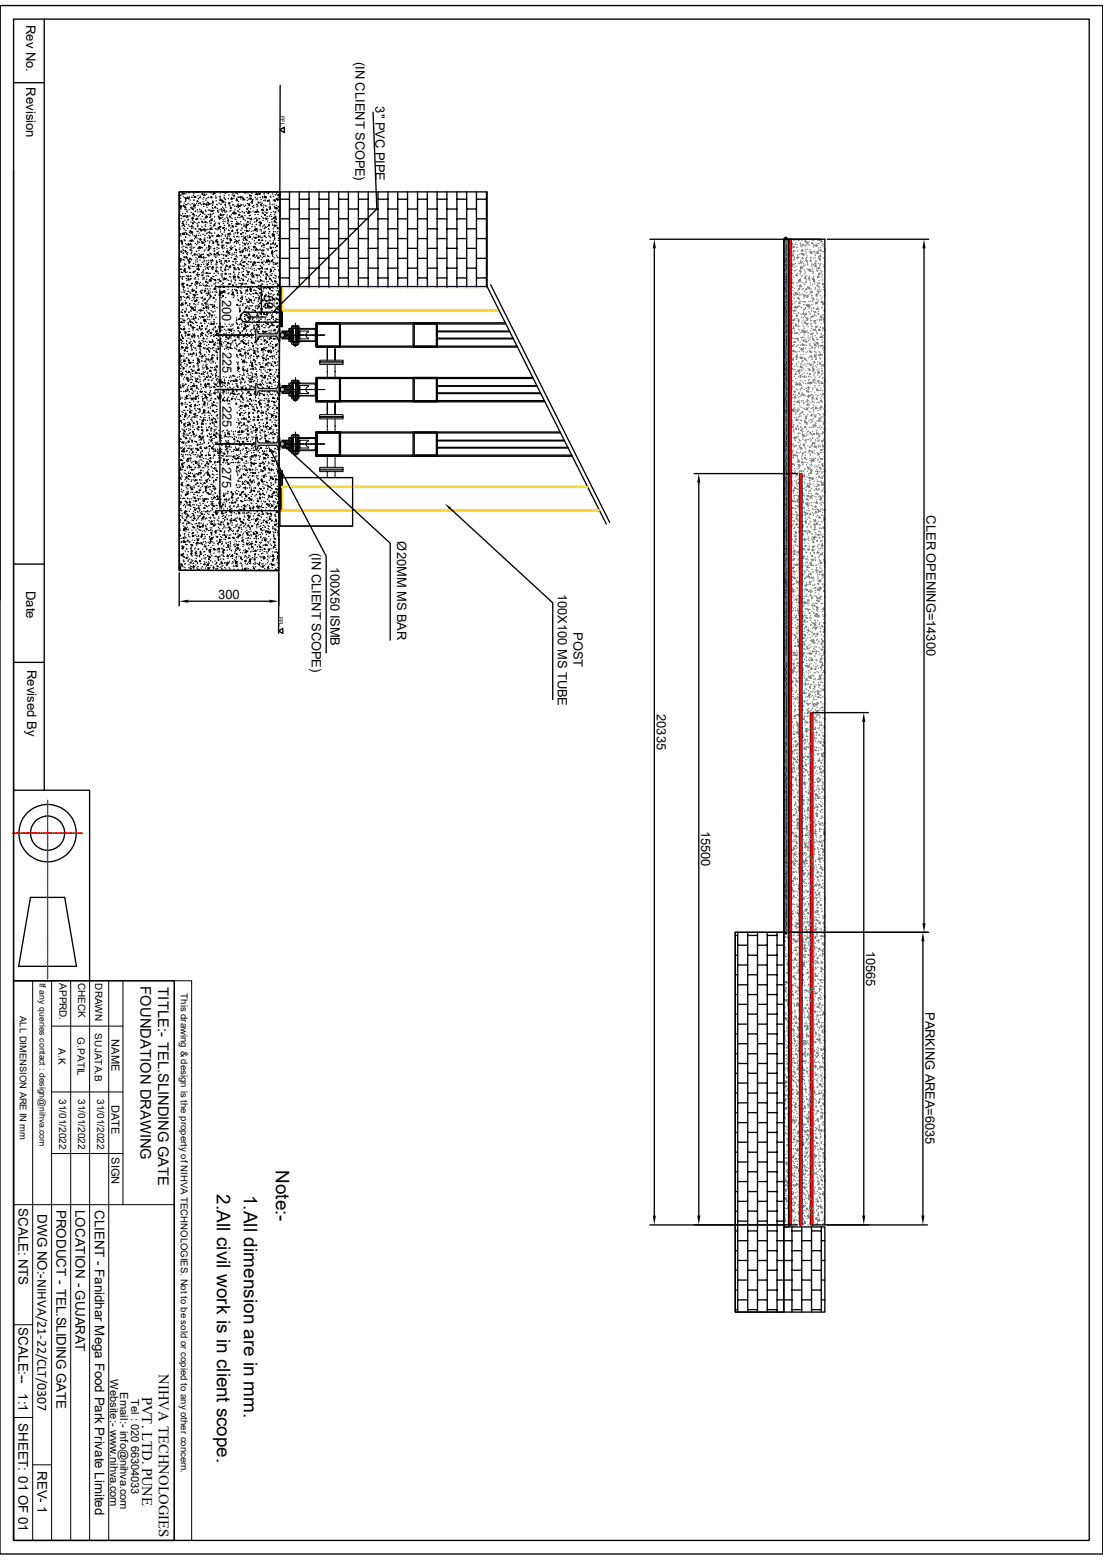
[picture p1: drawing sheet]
<svg xmlns="http://www.w3.org/2000/svg" width="210mm" height="297mm" viewBox="0 0 210 297" stroke-linecap="round" stroke-linejoin="round" font-family="sans-serif">
<defs><g id="words">
<g font-size="3.6">
<text x="41.3" y="227.4" transform="rotate(90 41.3 227.4)">2.All civil work is in client scope.</text>
<text x="46.4" y="227.5" transform="rotate(90 46.4 227.5)">1.All dimension are in mm.</text>
<text x="52.5" y="222.7" transform="rotate(90 52.5 222.7)">Note:-</text>
</g>
<g font-size="2.8">
<text x="26.8" y="187.8" transform="rotate(90 26.8 187.8)">FOUNDATION DRAWING</text>
<text x="30.1" y="188" transform="rotate(90 30.1 188)">TITLE:- TEL.SLINDING GATE</text>
<text x="30.3" y="261.6" transform="rotate(90 30.3 261.6)">NIHVA TECHNOLOGIES</text>
<text x="27.1" y="265.9" transform="rotate(90 27.1 265.9)">PVT. LTD. PUNE</text>
</g>
<g font-size="2.5">
<text x="5" y="4.7" transform="rotate(90 5 4.7)">Rev No.</text>
<text x="67.7" y="11.7" transform="rotate(90 67.7 11.7)">(IN CLIENT SCOPE)</text>
<text x="5" y="16.6" transform="rotate(90 5 16.6)">Revision</text>
<text x="71.5" y="20.2" transform="rotate(90 71.5 20.2)">3&quot; PVC PIPE</text>
<text x="42.3" y="57.1" transform="rotate(90 42.3 57.1)">200</text>
<text x="50.3" y="56.1" transform="rotate(90 50.3 56.1)">50</text>
<text x="42.4" y="66.9" transform="rotate(90 42.4 66.9)">225</text>
<text x="42.4" y="77.3" transform="rotate(90 42.4 77.3)">225</text>
<text x="42.3" y="88.9" transform="rotate(90 42.3 88.9)">275</text>
<text x="176.4" y="98.1" transform="rotate(90 176.4 98.1)">CLER OPENING=14300</text>
<text x="59.4" y="105.2" transform="rotate(90 59.4 105.2)">(IN CLIENT SCOPE)</text>
<text x="62.9" y="107.9" transform="rotate(90 62.9 107.9)">100X50 ISMB</text>
<text x="75.6" y="103.1" transform="rotate(90 75.6 103.1)">Ø20MM MS BAR</text>
<text x="5" y="112.5" transform="rotate(90 5 112.5)">Date</text>
<text x="106.2" y="113.1" transform="rotate(90 106.2 113.1)">100X100 MS TUBE</text>
<text x="41.6" y="114">300</text>
<text x="109.2" y="120.4" transform="rotate(90 109.2 120.4)">POST</text>
<text x="5.2" y="127.5" transform="rotate(90 5.2 127.5)">Revised By</text>
<text x="125.1" y="136" transform="rotate(90 125.1 136)">20335</text>
<text x="133.5" y="158.2" transform="rotate(90 133.5 158.2)">15500</text>
<text x="164.9" y="181" transform="rotate(90 164.9 181)">10565</text>
<text x="176.2" y="192.7" transform="rotate(90 176.2 192.7)">PARKING AREA=6035</text>
<text x="3.5" y="230" transform="rotate(90 3.5 230)">SCALE: NTS</text>
<text x="7.1" y="231.2" transform="rotate(90 7.1 231.2)">DWG NO:-NIHVA/21-22/CLT/0307</text>
<text x="10.8" y="230.3" transform="rotate(90 10.8 230.3)">PRODUCT - TEL.SLIDING GATE</text>
<text x="14.4" y="230.3" transform="rotate(90 14.4 230.3)">LOCATION - GUJARAT</text>
<text x="18" y="230.4" transform="rotate(90 18 230.4)">CLIENT - Fanidhar Mega Food Park Private Limited</text>
<text x="3.5" y="252.7" transform="rotate(90 3.5 252.7)">SCALE:--</text>
<text x="3.5" y="265.3" transform="rotate(90 3.5 265.3)">1:1</text>
<text x="3.5" y="271" transform="rotate(90 3.5 271)">SHEET: 01 OF 01</text>
<text x="7.2" y="280" transform="rotate(90 7.2 280)">REV- 1</text>
</g>
<g font-size="2.1">
<text x="21.3" y="197.9" transform="rotate(90 21.3 197.9)">NAME</text>
<text x="21.3" y="210.3" transform="rotate(90 21.3 210.3)">DATE</text>
<text x="21.3" y="220.3" transform="rotate(90 21.3 220.3)">SIGN</text>
<text x="21" y="262.6" transform="rotate(90 21 262.6)">Website:- www.nihva.com</text>
<text x="22.9" y="265" transform="rotate(90 22.9 265)">Email:- info@nihva.com</text>
<text x="25" y="266.3" transform="rotate(90 25 266.3)">Tel : 020 66304033</text>
</g>
<g font-size="1.9">
<text x="11.3" y="187.2" transform="rotate(90 11.3 187.2)">APPRD.</text>
<text x="14.9" y="187.1" transform="rotate(90 14.9 187.1)">CHECK</text>
<text x="18.1" y="187.2" transform="rotate(90 18.1 187.2)">DRAWN</text>
<text x="14.8" y="197.5" transform="rotate(90 14.8 197.5)">G.PATIL</text>
<text x="18.1" y="196.8" transform="rotate(90 18.1 196.8)">SUJATA.B</text>
<text x="11.1" y="199.6" transform="rotate(90 11.1 199.6)">A.K</text>
<text x="11.3" y="209.3" transform="rotate(90 11.3 209.3)">31/01/2022</text>
<text x="14.9" y="209.3" transform="rotate(90 14.9 209.3)">31/01/2022</text>
<text x="18.5" y="209.3" transform="rotate(90 18.5 209.3)">31/01/2022</text>
</g>
<g font-size="1.8">
<text x="34.5" y="189.1" transform="rotate(90 34.5 189.1)">This drawing &amp; design is the property of NIHVA TECHNOLOGIES. Not to be sold or copied to any other concern.</text>
<text x="3.8" y="193.4" transform="rotate(90 3.8 193.4)">ALL DIMENSION ARE IN mm</text>
</g>
<text font-size="1.7" x="7.5" y="187.2" transform="rotate(90 7.5 187.2)">If any queries contact : design@nihva.com</text>
<g font-size="1.1">
<text x="53.4" y="22" transform="rotate(90 53.4 22)">FFL</text>
<text x="53.1" y="117.4" transform="rotate(90 53.1 117.4)">FFL</text>
</g>
</g></defs>
<g fill="none" stroke="#000" stroke-width=".25">
<path d="M0 1.1h210v294.8h-210zM0 1.1v113.1M2.6 3.6h204.8v289.7h-204.8zM2.6 15.7h5.8M8.4 3.6v146.9M2.6 32.6v117.9h14.5v36.2M34.2 37.1l.1 .2-.2-.1zM34.2 38.7h.1M34.3 39.4v-.2l.2 .2h-.2M34.4 37.8h.1M34.4 39.7h.1M34.4 38.4h.1"/>
<path d="M34.4 39.8h.1M34.4 38.3h.1M34.5 37.2h.1M34.5 39.2h.1M34.7 36.7l.2 .2h-.2zM34.9 37.5h.1M35 39.1l.1 .1h-.2zM35.1 38.7h.1M35.1 36.9h.1M35.1 37.6h.1M35.2 39.9h.1M35.2 39.4l.1 .1z"/>
<path d="M35.3 38.4h.1M35.3 39.4h.1M35.3 37.8h.2M35.3 38.9h.1M35.3 38.1h.1M35.4 36.9h.1M35.4 39h.1M35.5 39.8h.1M35.5 37.8l-.2-.1v.2M35.6 38.9h.1M35.6 37.5h.1M35.6 37.6h.1"/>
<path d="M35.8 38.7h.1M35.9 36.6h.1M35.9 37.7l.1 .1h-.2zM36 39.9h.1M36 36.7h.1M36 37.5h.1M36.2 39h.1M36.2 38.1h.1M36.3 39.6h.1M36.4 37.5h.1M36.4 39.5h.1M36.6 38.7h.1"/>
<path d="M36.7 39.6v.2h-.1zM36.7 37.5h.1M36.7 36.6h.1M36.8 39.9h.1M36.8 39.4h.1M36.8 37.2h.1M36.9 38.1h.1M36.9 36.9h.1M37 39.1l.1 .1h-.1zM37 38.9h.1M37 38.9l.2 .2h-.2zM37.1 37.4l.2 .1h-.2z"/>
<path d="M37.1 39.6h.1M37.2 37.5h.1M37.4 38.7h.1M37.5 40h.1M37.5 36.5h-.1M37.6 38.2l.1 .2zM37.7 37.3h.1M37.7 37.8h.1M37.7 39.1h.1M37.8 37.8h.1M37.8 38.7h.1M37.8 36.6h.1"/>
<path d="M38 39.8h.1M38 37.6h.1M38.1 38.6h.1M38.1 37.3h.1M38.1 37.6h.1M38.1 38.8h.1M38.4 39h.1M38.6 36.8v.2h-.1zM38.6 37.9h.1M38.7 38.4h.1M38.7 38.8l.2 .1h-.2zM38.8 39.3h.1"/>
<path d="M38.8 37.6h.1M38.9 38.8h.1M38.9 36.7h.1M39 37.2h-.1v-.1l.1 .1M39.2 38.1h.1M39.2 39h.1M39.3 37.8h.1M39.3 37h.1M39.3 38.8l.1 .2-.2-.1zM39.4 39.5h.1M39.5 38.5h.1M39.6 37.6h.1"/>
<path d="M39.6 39.1h.1M39.7 38.6l.2 .2h-.2zM39.7 40h.1M39.7 37.5h.1M39.7 38.8h.1M39.9 38.9h.1M40.1 36.7h.1M40.2 38.7h.1M40.2 37.5h.1M40.3 37.4v.2l-.1-.1zM40.3 37.6h.1M40.3 37.7h.1"/>
<path d="M40.4 39.1h.1M40.4 39.5h.1M40.5 38.9h.1M40.5 38.3h.1M40.5 39.7h.1M40.5 38.6v-.2l.1 .2h-.1M40.6 37h.1M40.6 36.7l.2 .2zM41 36.7h.1M41 39.4l.1 .1h-.2zM41.1 37.3h.1M41.1 37.6h.1"/>
<path d="M41.1 37.7h.1M41.1 38.2h.1M41.3 38.9h.1M41.3 39h.1M41.4 39.7h.1M41.7 40h.1M41.7 38.7h.1M41.7 37.5h.1M41.9 36.7h.1M41.9 37.7h.1M41.9 37.4h.1M42 38v.1h-.1z"/>
<path d="M42 38h.1M42 38.9h.1M42.1 38.9h.1M42.1 38.1h.1M42.1 39.8l.1 .1zM42.2 38.2h.2l-.2-.1v.2M42.4 38.3l.1 .2h-.2zM42.4 39.5h.1M42.4 36.5h.1M42.5 36.6h.1M42.6 39.7h.1M42.6 38.4h.1"/>
<path d="M42.7 37.5h.1M42.7 37.8h.1M42.7 37.2h.1M42.7 40l.1 .1h-.2zM42.8 38.9h.1M42.8 38h.1M42.9 38.6h.1M42.9 39.2h.1M42.9 38.9h.1M42.9 36.6l.1 .1zM42.9 37.9h.1M43 36.7h.1"/>
<path d="M43 39.5h.1M43.3 36.6h.1M43.5 37.8h.1M43.6 37.1h.1M43.6 39h.1M43.6 38.6l.1 .1h-.1zM43.7 38.6h.1M43.8 39.2h.1M43.9 39.5l.1 .1h-.1zM44 37.8l.2 .1h-.2zM44.1 37.6h.1M44.1 36.6h.1"/>
<path d="M44.1 39.6h.1M44.2 38.4h.1M44.2 37.1h.1M44.2 37.8h.1M44.3 39h.1M44.4 36.9h.1M44.4 39h.1M44.5 37.8h.1M44.6 37.2l.1 .1h-.2zM44.7 39.2h.1M44.7 39.8h.1M44.9 36.7h.1"/>
<path d="M45 39.3h.1M45 38l.2 .1-.2 .1zM45 37.8h.1M45.1 38.1h.1M45.1 36.8h.1M45.2 39h.1M45.2 36.9h.1M45.3 37.5h.1M45.3 38.9h.1M45.3 39.5h.1M45.3 39.1l.1 .2zM45.4 37.6h.1"/>
<path d="M45.4 38.4h.1M45.6 39.8h.1M45.6 37.5h.1M45.6 36.7h.1M45.6 39.2h.2l-.2 .1zM45.8 37.9h.1M45.8 38.9h.1M45.9 37.5l-.1 .1v-.1l.1 .1M46 39.1h.1M46.1 37.5h.1M46.2 38.1h.1M46.3 39h.1"/>
<path d="M46.3 37.7l.1 .2-.2-.1zM46.4 36.7h.1M46.5 39.3h.1M46.6 38.1h.1M46.6 37.9h.1M46.7 36.8h.1M46.7 39.1h.1M46.9 36.7h.1M47 37.6h.1M47.1 38.1h.1M47.1 39.7v.2l-.1-.1zM47.1 38.7h.1"/>
<path d="M47.2 36.7h.1M47.2 39h.1M47.2 39.6h.1M47.4 37.9h.1M47.4 38.8l.1 .1zM47.5 39h.1M47.5 39.1h.1M47.5 37.8h.1M47.5 37.1l.2 .2h-.2zM47.7 37.7l.2 .1-.2 .1zM47.7 39.8h.1M47.8 38.5h.1"/>
<path d="M47.8 37.3h.1M47.8 36.7h.1M48 38.7h.1M48 36.7h.1M48 38.3v.2l-.1-.1zM48 39.3h.1M48.1 38.1h.1M48.1 38h.1M48.3 39.5h.1M48.3 39.2h.1M48.6 37.5h.1M48.6 37h.1"/>
<path d="M48.7 37.9h.1M48.8 36.8h.1M48.8 38.9h.1M48.9 39.4h.1M48.9 38h.1M48.9 36.9l.1 .2-.1-.1zM49 40h.1M49 39h.1M49 37.7h.1M49.1 39.2h.1M49.1 38.6h.2l-.1-.1-.1 .2M49.3 36.8l.1 .1-.1 .1z"/>
<path d="M49.4 37h.1M49.5 37.6h.1M49.5 36.8h.1M49.6 38.5h.1M49.7 38.9v.1h-.1zM49.7 38h.1M49.8 39.9h.1M49.8 40h.1M49.9 39.2h.1M49.9 38.7h.1M50 37.4h.1M50 39.8l.2 .2h-.2z"/>
<path d="M50 37.7h.1M50.2 39.5h.1M50.2 39h.1M50.2 38.2h.1M50.2 36.9h.1M50.3 36.8h.1M50.4 37.6h.1M50.4 37.3l.1 .2h-.2zM50.5 38.2h.1M50.5 38.1h.1M50.5 39.1h.1M50.6 37.5l.1 .1h-.2z"/>
<path d="M50.6 39.2h.1M50.8 36.7h.1M50.8 39.8l.1 .2h-.1zM50.9 38.2l.2 .1h-.2zM51.1 38.1h.1M51.1 36.8h.1M51.1 36.9h.1M51.2 36.5h-.1M51.3 39.5h.1M51.3 38.1h.1M51.3 38.3h.1M51.4 39.9h.1"/>
<path d="M51.4 38.9h.1M51.4 39.5l.1 .1-.2-.1zM51.4 38.7h.1M51.4 39.3h.1M51.5 39.8h.1M51.5 37.4h.1M51.6 37.5h.1M51.8 38.9h.1M51.9 36.9h.1M52 37.4h.1M52 38.1h.1M52.2 38.9h.1"/>
<path d="M52.2 39.3h.1M52.3 39.6h.1M52.3 39.5h.1M52.3 38.4h.1M52.3 38.1l.1 .1zM52.4 37.1h.1M52.5 39.5l.2 .1-.2 .1zM52.6 39.1h.1M52.7 37.8h.1M52.7 39.5l.1 .2-.2 .1zM52.7 36.9h.1M52.7 37.8v.2l.1-.1"/>
<path d="M52.7 36.6h.1M52.7 37.8l.1 .2M52.8 37.1h.1M52.8 38.1h.1M53 38h.1M53 37.7h.1M53 39.3h.1M53 37l.2 .2-.2 .1zM53.1 39.5h.1M53.2 39h.1M53.3 36.7v.1M34.1 52.9v.1"/>
<path d="M34.1 41.9h.1M34.1 48.9h.1M34.1 43.4h.1M34.2 49.4h.1M34.2 44.7h.1M34.2 43.6h.1M34.2 51.2l.1 .1h-.1zM34.2 52.5l.1 .2h-.2zM34.2 43.1h.1M34.2 55.4h.1M34.2 40.3h.1M34.2 49.8h.1"/>
<path d="M34.2 42.2h.1M34.3 56.4l.2 .2h-.3zM34.3 43.6h.1M34.3 49.9h.1M34.3 58h.1M34.3 44.6h.1M34.3 56.6h.1M34.3 50.6h.1M34.3 40.9h.1M34.3 49.6h.2l-.2-.1v.2M34.4 57.1h.1M34.4 49.2l.1 .2-.2-.1z"/>
<path d="M34.4 44.9h.1M34.4 44.5h.1M34.5 47.8l.1 .1-.1 .1zM34.5 59.4h.1M34.5 51.3h.1M34.5 45.8h.1M34.5 41.6h.1M34.5 51.8l.1 .1M34.5 58h.1M34.5 58.2h.1M34.5 56.9h.1M34.5 57.8h.1"/>
<path d="M34.6 45.8l.1 .2-.2-.1zM34.6 46h.1M34.6 41.1h.1M34.6 46.1l.2 .1-.2 .1zM34.6 46.3h.1M34.6 55.7h.1M34.6 47h.1M34.6 52.7h.1M34.7 54.4h.1M34.7 53h.1M34.7 46.6h.1M34.7 53.9l.2 .2h-.2z"/>
<path d="M34.7 43h.1M34.7 53.2h.1M34.7 59.5h.1M34.7 59h.1M34.8 42.2h.1M34.8 52.7h.1M34.8 51.9h.1M34.8 58.9h.1M34.8 40.7h.1M34.8 44.4l.1 .2h-.1zM34.8 42.5v.1l-.1-.1zM34.8 57.9v.1h-.1z"/>
<path d="M34.8 47.5h.1M34.8 48.3h.1M34.8 57.7h.1M34.8 41.3h.1M34.8 50.7h.1M34.8 54.2h.1M34.9 47.7h.1M34.9 49.4h.1M34.9 56.4h.1M34.9 43.5h.1M34.9 48.2h.1M34.9 54.8h.1"/>
<path d="M34.9 42.2h.1M34.9 44.4h.1M34.9 55.2h.1M34.9 42.8l.2 .1h-.2zM35 54.5l.1 .2h-.2zM35 48.9h.1M35 53.9h.1M35 46.9h.1M35 52.7h.1M35 54h.1M35 55.4h.1M35.1 45.7h.1"/>
<path d="M35.1 49.5h.1M35.1 55.7h.1M35.1 41.1l.1 .1h-.1zM35.1 51.4l.2 .2h-.2zM35.1 49h.1M35.1 44.7h.1M35.1 51.4h.1M35.1 44.4h.1M35.1 43.6h.1M35.1 50.6h.1M35.1 56.6h.1M35.1 43.1h.1"/>
<path d="M35.1 50.2h.1M35.2 51.1v.2h-.1zM35.2 41.9h.1M35.2 45.7h.1M35.2 48.9h.1M35.2 50.4h.1M35.2 47.7h.1M35.2 55.4h.1M35.2 57.2h.1M35.2 45.8h.1M35.2 44.2h.1M35.2 59.4v-.1l.1 .1"/>
<path d="M35.3 51.9h.1M35.3 40.6h.1M35.3 45.1h.1M35.3 46.4h.1M35.3 57.8h.1M35.3 57.6l.2 .1zM35.3 47.8l.1 .2-.1-.1zM35.3 50.4h.1M35.3 45.2h.1M35.3 59.4h-.1M35.4 41.1h.1M35.4 43.9h.1"/>
<path d="M35.4 51.9h.1M35.4 47.1h.1M35.4 42.7h.1M35.4 53h.1M35.4 52.5h.1M35.4 58.7h.1M35.5 48.9l.1 .2h-.2zM35.5 56.8h.1M35.5 59h.1M35.5 55.9l.1 .1h-.1zM35.5 44.4l.1 .2zM35.5 42.3h.1"/>
<path d="M35.5 46.6h.1M35.5 41.4h.1M35.6 53.4h.1M35.6 40.2h.1M35.6 48.3h.1M35.6 59.9v.1h-.1zM35.6 47.2h.1M35.6 54.2h.1M35.6 51.8h.1M35.6 40.3h.1M35.6 54.2l.2 .1-.2 .1zM35.6 48.5h.1"/>
<path d="M35.7 43.5h.1M35.7 41.3h.1M35.7 58.1h.1M35.7 41.9h.1M35.7 49.4h.1M35.7 48.1h.1M35.7 41.1l.1 .1-.2-.1zM35.7 56.5l.1 .1h-.2zM35.8 54.9h.1M35.8 55.5h.1M35.8 52.5l.1 .2h-.1zM35.8 53.1h.1"/>
<path d="M35.9 46.4l.1 .2h-.2zM35.9 42.8h.1M35.9 49.8h.1M35.9 44.7h.1M35.9 41.7h.1M35.9 50.7h.1M35.9 49.6h.1M35.9 53.1l.1 .2zM35.9 50.8l.2 .2h-.2zM35.9 59.5h.1M35.9 56.6h.1M35.9 56.3h.1"/>
<path d="M36 59.4h.1M36 50.2h.1M36 45.9h.1M36 58.1h.1M36.1 51.9h.1M36.1 54.5h.1M36.1 44.3h.1M36.1 56.9h.1M36.1 43.1h.1M36.1 51.1h.1M36.1 51.2h.1M36.1 55.6h.1"/>
<path d="M36.1 57.9h.1M36.1 49.7l.1 .2h-.2zM36.1 49.2l.1 .1h-.1zM36.2 41.1h.1M36.2 44.9h.1M36.2 57.8h.1M36.2 53h.1M36.2 54.4h.1M36.2 47.1h.1M36.2 43.9l.2 .2h-.2zM36.2 58.4h.1M36.2 53.1h.1"/>
<path d="M36.2 45.8h.1M36.3 59.1h.1M36.3 51.9h.1M36.3 55.8h.1M36.3 52.5h.1M36.3 46.4l.1 .2-.2-.1zM36.3 42.3h.1M36.3 50.6h.1M36.3 52.6h.1M36.3 44.4h.1M36.4 53.1h.1M36.4 48.3h.1"/>
<path d="M36.4 59.3h.1M36.4 47.6h-.2v-.1l.2 .1M36.4 45.8l.1 .1h-.1zM36.4 40.5h.1M36.4 54.3h.1M36.4 49.4h.1M36.4 47.2h.1M36.4 48.1h.1M36.5 43v.2l-.1-.1zM36.5 49.5h.1M36.5 43.5h.1M36.5 54h.1"/>
<path d="M36.5 46.9h.1M36.5 58.5v.1h-.1zM36.5 44.1l.2 .1-.2 .1zM36.5 57.2h.1M36.5 45.6h.1M36.5 47.8h.1M36.6 58.6l.2 .2h-.3zM36.6 41.9h.1M36.6 55.5h.1M36.6 45.8h.1M36.6 53.9h.1M36.6 48.7h.1"/>
<path d="M36.6 44.4h.1M36.6 41.4l.2 .2h-.2zM36.7 55.1v.1h-.1zM36.7 50.7h.1M36.7 42.5h.1M36.7 44.7h.1M36.7 40.8h.1M36.7 43.1h.1M36.7 41.9h.1M36.7 56.6h.1M36.7 55.5h.1M36.7 42.5h.1l-.1 .1z"/>
<path d="M36.7 56h.1M36.7 40.6h.1M36.7 58.6h.1M36.8 47.2h.1M36.8 45.9h.1M36.8 43.4h.1M36.8 55.3h.1M36.8 51.9h.1M36.8 50.2h.1M36.8 40.8l.2 .1zM36.9 51.7v.2l-.1-.1zM36.9 56.9h.1"/>
<path d="M36.9 57.9h.1M36.9 41.1h.1M36.9 50.8h.1M36.9 59.1h.1M36.9 42.2h.1M37 58.9l.1 .2h-.1zM37 47.1h.1M37 57.8h.1M37 56.1l.2 .2h-.2zM37 44.9h.1M37 53.1h.1M37 56.6h.1"/>
<path d="M37 59.9h.1M37 48.3l.1 .2h-.1zM37 48.6h.1M37 56.7h.1M37 59.1h.1M37 55.3h.1M37 51.6h.1M37 45.5h.1M37.1 42.3h.1M37.1 58.4h.1M37.1 54.1h.1M37.1 57.2l.2 .2h-.2z"/>
<path d="M37.1 43.6h.1M37.1 48.3h.1M37.2 46.4h.1M37.2 40.3h.1M37.2 54.3h.1M37.2 59h.1M37.2 59.9h.1M37.2 52.8h.1M37.2 51.6h.1M37.2 40.2h.1M37.2 53.1h.1M37.2 58.6h.1"/>
<path d="M37.3 55.6l.1 .1h-.1zM37.3 45v.1h-.1zM37.3 50.3h.1M37.3 43.6h.1M37.3 49.9h.1M37.3 58h.1M37.3 57.4h.1M37.3 56.1h.1M37.3 49.5h.1M37.3 49.1h.1M37.3 53.7h.1M37.3 55.5h.1"/>
<path d="M37.3 41.1h.1M37.3 53.6l.2 .2h-.2zM37.4 44.9h.1M37.4 54.9h.1M37.4 47.8h.1M37.4 53.9l.1 .1zM37.4 41.6l.1 .2-.2-.1zM37.4 57.1l.1 .1h-.2zM37.4 44.7h.1M37.4 41.6h.1M37.4 53.6h.1M37.4 54.6h.1"/>
<path d="M37.4 46.6h.1M37.5 45.3h.1M37.5 50.7h.1M37.5 52.3h.1M37.5 56.7h.1M37.5 48.4h.1M37.5 51.3h.1M37.5 42.5h.1M37.5 44.1h.1M37.5 51.1h.1M37.5 59.4h.1M37.5 52.2l.2 .1-.2 .1z"/>
<path d="M37.5 49.3h.1M37.6 45.9h.1M37.6 42.8h.1M37.6 49.8h.1M37.6 56.1h.1M37.6 43.1h.1M37.6 53.7l.1 .1h-.2zM37.6 46.3h.1M37.6 48.6h.1M37.6 41.6h.1M37.6 51.9h.1M37.7 43h.1"/>
<path d="M37.7 40.3h.1M37.7 47.3h.1M37.7 56.7h.1M37.7 57.9h.1M37.7 52.7h.1M37.7 46.1h.1M37.7 41.2h.1M37.7 44h.1M37.7 50.5l.1 .1-.1 .1zM37.8 51.1l.1 .2h-.2zM37.8 53.1h.1M37.8 50.8h.1"/>
<path d="M37.8 47.2h.1M37.8 50.3l.1 .2-.2-.1zM37.8 44.8h.1M37.8 57.6h.1M37.8 43.6h.1M37.8 47.7h.1M37.8 42.4h.1M37.8 59.1h.1M37.8 51.4h.1M37.9 42.3h.1M37.9 45.5h.1M37.9 44.4h.1"/>
<path d="M37.9 54.3h.1M37.9 48.3h.1M37.9 41.1h.1M38 46.9l.1 .2zM38 54h.1M38 46.1h.1M38 52.3h.1M38 48.9l-.2 .1v-.1l.2 .1M38 59.1h.1M38 47.2l.1 .1h-.1zM38.1 43.6h.1M38.1 59.6h.1"/>
<path d="M38.1 40.2h.1M38.1 49.5h.1M38.1 49h.1M38.1 55.5h.1M38.1 47h.1M38.1 48.6l.2 .2h-.2zM38.1 45.5l.2 .1h-.2zM38.1 45.7h.1M38.1 53.8h.1M38.1 40.8h.1M38.2 43.6v.1h-.1zM38.2 59l.1 .2-.2-.1z"/>
<path d="M38.2 44.8h.1M38.2 55.4h.1M38.2 41.7h.1M38.2 54.4h.1M38.2 50.8h.1M38.3 56.7h.1M38.3 40h.1M38.3 50.4h.1M38.3 48.5h.1M38.3 43.8l.1 .1h-.1zM38.4 55.7v.1zM38.4 40.2v.2l-.1-.1z"/>
<path d="M38.4 47.1h.1M38.4 46h.1M38.4 49.1h.1M38.4 55.2h.1M38.4 59.1h.1M38.4 51.9h.1M38.4 43.2h.1M38.4 58h.1M38.4 56.8h.1M38.4 57.8h.1M38.4 42.1l.2 .1zM38.5 41.2h.1"/>
<path d="M38.5 49.9h.1M38.5 46.1l.2 .2h-.2zM38.5 43.7h.1M38.5 56.7h.1M38.5 47.2h.1M38.5 56.6h.1M38.6 53.1h.1M38.6 51.8h.1M38.6 55.3h.1M38.6 52.3v.2l-.1-.1zM38.6 40.3h.1M38.6 57.3h.1"/>
<path d="M38.6 48.5h.1M38.6 59.1h.1M38.6 54.1h.1M38.6 40.4l.1 .2h-.1zM38.7 42.4h.1M38.7 44.6h.1M38.7 52.8h.1M38.7 58.1h.1M38.7 48.4h.1M38.7 51.4h.1M38.7 58.6l.2 .1-.2 .1zM38.7 54.4h.1"/>
<path d="M38.7 51.6h.1M38.7 58.2h.1M38.7 48.9l.1 .2-.1-.1zM38.8 50.3h.1M38.8 53.1h.1M38.8 52h.1M38.8 43.6h.1M38.8 46.1h.1M38.8 49.8h.1M38.8 49.1h.1M38.8 41.7h.1M38.9 52.9h.1"/>
<path d="M38.9 49.6h.1M38.9 47.8h.1M38.9 56.9l.1 .1-.1 .1zM38.9 46.7h.1M38.9 55.6h.1M38.9 59.5h.1M38.9 43.6l.2 .2h-.2zM38.9 45.6l.1 .1h-.1zM38.9 46.5h.1M38.9 59.6h.1M39 45.3h.1M39 44.8h.1"/>
<path d="M39 40.8h.1M39 55.2l.2 .2zM39 47.6h.1M39 44h.1M39 56.8h.1M39 54.5h.1M39 50.8h.1M39.1 42.8h.1M39.1 51.2h.1M39.1 41.4h.1M39.1 54.4h.1M39.1 43.1h.1"/>
<path d="M39.1 40h.1M39.1 46h.1M39.1 57.6l.1 .2-.2-.1zM39.1 42.2l.1 .1h-.2zM39.2 42.3h.1M39.2 41.5h.1M39.2 54.9h.1M39.2 53.6l.1 .1h-.1zM39.2 40.3h.1M39.2 58h.1M39.2 52h.1M39.2 49.1h.1"/>
<path d="M39.2 58.3l.3 .2h-.3zM39.2 55.9h.1M39.3 41.2h.1M39.3 55.8h.1M39.3 49.7h.1M39.3 52.6h.1M39.3 44.4h.1M39.3 41.1l.2 .2h-.2zM39.3 54.3l.1 .1h-.2zM39.3 47.2h.1M39.3 53.2h.1M39.3 58.8h.1"/>
<path d="M39.3 51.9l.2 .1h-.2zM39.4 43.8h.1M39.4 59.2h.1M39.4 57.5h.1M39.4 42.4h.1M39.4 50.5h.1M39.5 48.4h.1M39.5 57.3h.1M39.5 44.4h.1M39.5 56.3h.1M39.5 50.2l.1 .1h-.1zM39.5 50.9l.1 .2-.2-.1z"/>
<path d="M39.5 54.4h.1M39.5 57.2h.1M39.5 55h.1M39.5 45.3h.1M39.5 45.8h.1M39.5 57.9h.1M39.5 53.8h.1M39.5 53.9h.1M39.6 43.6h.1M39.6 52.5h.1M39.6 59.5h.1M39.6 49.6h.1"/>
<path d="M39.6 52h.1M39.6 40.9h.1M39.6 48.5l.2 .1zM39.6 55.8l.2 .2h-.2zM39.7 58.8h.1M39.7 51.3h.1M39.7 55.6h.1M39.7 58.3h.1M39.7 52.6h.1M39.7 47.5l.1 .2-.2-.1zM39.7 50h.1M39.7 57h.1"/>
<path d="M39.7 58.6h.1M39.8 46.8l.1 .1-.1 .1zM39.8 55.8h.1M39.8 47.2h.1M39.8 44.8h.1M39.8 48.8h.1M39.8 46.7h.1M39.8 55.3h.1M39.8 53.5h.1M39.8 47.5h.1M39.8 54.5h.1M39.8 50.8h.1"/>
<path d="M39.8 47.3h.1M39.8 56.8h.1M39.9 59.6l.1 .2-.2-.1zM39.9 40h.1M39.9 46.3h.1M39.9 53.3h.1M39.9 42.2h.1M39.9 44.2l.1 .1h-.2zM39.9 45.2l.1 .1h-.1zM39.9 46h.1M39.9 45h.1M39.9 41.4h.1"/>
<path d="M39.9 52h.1M40 43.7h.1M40 50.8h.1M40 48.2h.1M40 42h.1M40 60h.1M40 48.6h.1M40 42.5h.1M40 58h.1M40 56.7h.1M40 49.5h.1M40 55h.1"/>
<path d="M40 53.3l.2 .2h-.2zM40 41.3h.1M40 43.5l.2 .1h-.2zM40 40.8l.1 .1zM40.1 56.2v.2l-.1-.1zM40.1 47.2h.1M40.1 41.2h.1M40.1 55.6h.1M40.1 48.3h.1M40.1 42.9h.1M40.1 40h.1M40.1 49.7h.1"/>
<path d="M40.1 43.6h.1M40.1 53.2h.1M40.1 47h.1M40.2 40.3h.1M40.2 59.2h.1M40.2 56.5h.1M40.2 45.8h.1M40.2 50.3h.1M40.2 42.5h.1M40.2 50h.1M40.2 44.5h.1M40.2 41.8l.1 .1-.1 .1z"/>
<path d="M40.3 52.9v.1h-.1zM40.3 58h.1M40.3 48.4h.1M40.3 54.4h.1M40.3 44.4h.1M40.3 43.3h.1M40.3 60l.2 .1h-.2zM40.3 44.9h.1M40.3 51.2h.1M40.3 42h.1M40.4 41.7h.1M40.4 49.6h.1"/>
<path d="M40.4 43.6h.1M40.4 45h.1M40.4 58h.1M40.4 40.8h.1M40.4 49.5l.1 .2zM40.4 50.8l.2 .2h-.2zM40.5 51.3h.1M40.5 55.6h.1M40.5 59.4h.1M40.5 45.9h.1M40.5 58.5h.1M40.5 58.3l.1 .1h-.1z"/>
<path d="M40.5 52.7h.1M40.5 40.2l-.2-.1v.2l.2-.1M40.6 44.9h.1M40.6 46.3h.1M40.6 56.8h.1M40.6 53.2h.1M40.6 59.4h.1M40.6 50.8h.1M40.6 56.6l.2 .1zM40.6 46.1l.1 .2-.1-.1zM40.6 43h.1M40.6 40.6h.1"/>
<path d="M40.7 52.7h.1M40.7 46.1h.1M40.7 47.4h.1M40.7 40.1h.1M40.7 54.1h.1M40.8 58h.1M40.8 52h.1M40.8 47.9h.1M40.8 54.9l.1 .1-.1 .1zM40.8 58.2l.1 .2zM40.8 48.3l.2 .2h-.2zM40.8 42.8l.1 .1z"/>
<path d="M40.8 47.7h.1M40.8 42.1h.1M40.8 60h.1M40.9 41.3h.1M40.9 47.3h.1M40.9 44.4h.1M40.9 58.7h.1M40.9 42.6h.1M40.9 48.8h.1M40.9 53.2h.1M40.9 57.5h.1M40.9 54h.1"/>
<path d="M40.9 59.2h.1M40.9 55.6h.1M40.9 56.2h.1M40.9 53.3h.2l-.2 .1zM41 42.5h.1M41 56.2h.1M41 43.5h.1M41 48.5h.1M41 55h.1M41 54.8l.1 .2-.2-.1zM41.1 50.3h.1M41.1 49h.1"/>
<path d="M41.1 54.4h.1M41.1 53.7h.1M41.1 52.5h.1M41.1 57.1h.1M41.1 45.8h.1M41.1 51.6l.1 .1h-.1zM41.1 43.7h.1M41.1 51.2h.1M41.1 50.9h.1M41.1 55.4h.1M41.2 49.7h.1M41.2 51.5l.1 .1h-.2z"/>
<path d="M41.2 45.8l.2 .2h-.3zM41.2 50h.1M41.2 45h.1M41.2 55.7h.1M41.2 50h.2l-.2-.1v.1M41.3 48.7h.1M41.3 51.8h.1M41.3 50.4h.1M41.3 45.6h.1M41.3 44.9h.1M41.3 47.5h.1M41.3 47.1h.1"/>
<path d="M41.3 58.5h.1M41.4 46.2h.1M41.4 50.9h.1M41.4 46.5h.1M41.4 48.1v.2l-.1-.1zM41.4 48.2l.1 .1h-.1zM41.4 40.3h.1M41.4 45h.1M41.4 40.1h.1M41.4 53.3h.1M41.5 46.1h.1M41.5 43.7h.1"/>
<path d="M41.5 46.5l.2 .1-.2 .1zM41.5 52.1h.1M41.5 42.5h.1M41.5 51.8h.1M41.5 53.8h.1M41.6 40.4h.1M41.6 41.2h.1M41.6 48.5h.1M41.6 43.3l.2 .2h-.3zM41.6 44.7l.1 .2-.2-.1zM41.6 41.3h.1M41.6 48h.1"/>
<path d="M41.7 47.3h.1M41.7 54.7h.1M41.7 53.3h.1M41.7 44.8l.1 .2h-.1zM41.7 48.6h.1M41.7 42.7h.1M41.7 53.1h.1M41.8 49.8h.1M41.8 42.5h.1M41.8 49.4h.1M41.8 41.7h.1M41.8 41.4v.1h-.1z"/>
<path d="M41.8 48.5h.1M41.8 56.2h.1M41.8 43.3h.1M41.8 43.1l.2 .2h-.2zM41.9 55.9h.1M41.9 54.5h.1M42 53.4v.2h-.1zM42 49.7h.1M42 54.7h.1M42 43.7h.1M42 44.2h.1M42 41.5l.1 .1h-.1z"/>
<path d="M42 40.8l.2 .2h-.2zM42 53.4h.1M42 54.5h.1M42 50.9h.1M42 52.2h.1M42 51.2h.1M42 55.7h.1M42 43.1h.1M42.1 51.5h.1M42.1 44.9h.1M42.1 50.9h.1M42.1 45.6h.1"/>
<path d="M42.2 56.7h.1M42.2 49.7h.1M42.2 50.1v.1h-.1zM42.2 55.9h.1M42.2 46.2h.1M42.2 52.4h.1M42.2 48.4h.1M42.2 55.5h.1M42.2 46.1h.1M42.2 40.1h.1M42.2 47.2h.1M42.2 44.5h.1"/>
<path d="M42.2 52.6h.1M42.2 54.2h.1M42.3 45.9h.1M42.3 40.3h.1M42.3 52.1h.1M42.3 52.9h.1M42.3 55.5l.2 .2h-.2zM42.3 47.1h.1M42.3 46.7l.1 .2-.2-.1zM42.4 51.7h.1M42.4 41.4h.1M42.4 44.7h.1"/>
<path d="M42.4 53.9h.1M42.4 40.9h.1M42.4 56.3l.1 .1h-.1zM42.4 47.3h.1M42.4 43.4h.1M42.4 50.4h.1M42.5 54.5h.1M42.5 53.3h.1M42.5 41.8h.1M42.5 42.2h.1M42.5 49.2h.1M42.5 45.8h.1"/>
<path d="M42.5 40.9h.1M42.5 47.9h.1M42.5 53.9h.1M42.5 43.3l.1 .2-.1-.1zM42.5 42.5h.1M42.5 48.6h.1M42.5 54.6l.2 .1h-.2zM42.6 46.7h.1M42.6 55.4h.1M42.6 48.5h.1M42.6 49.2h.1M42.6 54.5h.1"/>
<path d="M42.6 40.9h.1M42.6 45.4h.1M42.7 44.2h.1M42.7 43.3h.1M42.7 55.4l.1 .2-.2-.1zM42.7 53l.2 .2h-.2zM42.7 47.2h.1M42.7 43.7h.1M42.7 50.1h.1M42.7 42.9h.1M42.7 52.9l.1 .1zM42.8 49.7h.1"/>
<path d="M42.8 43.9h.1M42.8 55.3h.1M42.8 41.7h.1M42.8 55.7h.1M42.8 40.4h.1M42.8 42.2h.1M42.8 51.2l.2 .2h-.2zM42.9 52l.1 .2h-.2l.1-.2M42.9 45h.1M42.9 44.7h.1M42.9 50.9h.1M42.9 51.5h.1"/>
<path d="M43 48.6h.1M43 56.7h.1M43 40.2h.1M43 52.1h.1M43 49.6l.1 .1h-.1zM43.1 46.1h.1M43.1 46.2h.1M43.1 50.5l.2 .2h-.2zM43.1 48.7v.1h-.1zM43.1 43.6h.1M43.1 53h.1M43.1 40.3h.1"/>
<path d="M43.1 46.8h.1M43.1 47.9l.2 .1h-.2zM43.2 50h.1M43.2 41.4h.1M43.2 47.4h.1M43.2 53.3h.1M43.2 40.9h.1M43.3 45.3v.2zM43.3 47.7h.1M43.3 45h.1M43.3 42.5h.1M43.3 41.5h.1"/>
<path d="M43.3 54.5h.1M43.3 46.2l.1 .1h-.1zM43.3 41.7h.1M43.4 55.9h.1M43.4 48.6h.1M43.4 42.4h.1M43.4 55.1h.1M43.4 44.5l.2 .1-.2 .1zM43.4 51.3h.1M43.4 54.7h.1M43.4 54.5h.1M43.4 49.2h.1"/>
<path d="M43.5 48l.2 .2h-.3zM43.5 41.9v.2l-.1-.1zM43.5 49.7h.1M43.5 53.4h.1M43.5 49.8h.1M43.5 56h.1M43.5 43.8h.1M43.6 46.3h.1M43.6 55.8h.1M43.6 52.2h.1M43.6 43h.1M43.6 43.9h.1"/>
<path d="M43.6 50.9h.1M43.6 42.8l.1 .1-.1 .1zM43.6 54l.1 .1zM43.6 45h.1M43.6 50.7h.1M43.6 49.7h.1M43.7 52.7h.1M43.7 51h.1M43.7 44.5h.1M43.7 48.4h.1M43.7 41.1l.2 .2zM43.8 47.7h.1"/>
<path d="M43.8 40.2h.1M43.8 47.1h.1M43.8 45.4h.1M43.8 46.1h.1M43.8 45.9h.1M43.8 44.4h.1M43.9 44.6h.1M43.9 52.2h.1M43.9 45.5l.2 .2h-.3zM43.9 50.6v.2h-.1zM43.9 52.7h.1M43.9 54.1h.1"/>
<path d="M43.9 40.1h.1M43.9 41.4h.1M43.9 43.4h.1M44 47.4h.1M44 46.9h.1M44 42.1h.1M44 40.9h.1M44 53.3h.1M44 53.6h.1M44 49.1h.1M44 47.2l.1 .2h-.2zM44.1 47.5h.1"/>
<path d="M44.1 45.8h.1M44.1 42.6h.1M44.2 48.6h.1M44.2 41.6h.1M44.2 55.4h.1M44.2 48.3h.1M44.2 54.6h.1M44.2 42.2h.1M44.2 56h.1l-.1 .1zM44.2 50.4h.1M44.2 55.1h.1M44.2 43l.2 .2h-.2z"/>
<path d="M44.2 43.9l.1 .2-.1-.1zM44.3 43.8h.1M44.3 47.1h.1M44.3 54.3l.2 .1zM44.3 43.1h.1M44.3 49.8h.1M44.3 55.6h.1M44.3 55.7h.1M44.4 55.8h.1M44.4 49.8h.1M44.4 54.4h.1M44.4 56.6h.1"/>
<path d="M44.4 56l.1 .1h-.2zM44.4 40.5l.1 .2-.2-.1zM44.4 45h.1M44.4 53.1h.1M44.4 50.4h.1M44.5 52.6l.1 .1h-.1zM44.5 51h.1M44.5 51.9h.1M44.5 51.8h.1M44.5 44.5h.1M44.5 40.4h.1M44.5 48.5h.1"/>
<path d="M44.5 50.6h.1M44.6 51.3h.1M44.6 46.2h.1M44.6 40.2h.1M44.6 56.3h.1M44.6 49.4h.1M44.6 45.1h.1M44.6 50.9l.1 .1-.1 .1zM44.6 52.6l.1 .1h-.2zM44.7 40.5l.1 .1-.2 .1zM44.7 52.2h.1M44.7 48.1h.1"/>
<path d="M44.7 55.1h.1M44.7 46h.1M44.7 53.1h.1M44.7 46.9h.1M44.7 53.8h.1M44.7 41.4h.1M44.7 45.6h.1M44.7 52.8h.1M44.7 52.6h.1M44.7 41.7h.1M44.8 49.9h.1M44.8 47.4h.1"/>
<path d="M44.8 44.3h.1M44.8 51.4h.1M44.8 49.2l.1 .2h-.2zM44.9 42.6h.1M44.9 53.3l-.1 .1M44.9 40.7h.1M44.9 43.1h.1M44.9 50.1h.1M44.9 47.5h.1M44.9 48.9h.1M44.9 41.8h.1M44.9 47.5l.1 .2z"/>
<path d="M44.9 49.3l-.2 .1v-.2l.2 .2M45 48.6h.1M45 47.6h.1M45 54.2h.1M45 54.5h.1M45 54.6h.1M45 40.6h.1M45 55.2l.2 .2h-.2zM45 48h.1M45 51.2h.1M45 46.4h.1M45 43.1h.1"/>
<path d="M45 45.8v.2h-.1zM45 45.8l.2 .2h-.2zM45 43.8h.1M45 45.1h.1M45 42.2h.1M45.1 49.8h.1M45.1 43.9h.1M45.1 42.8h.1M45.1 55.8h.1M45.1 48.9h.1M45.2 58l.1 .1-.2-.1zM45.2 42.6h.1"/>
<path d="M45.2 55.7h.1M45.2 42.5v.2l-.1-.1zM45.2 44.2l.1 .1h-.1zM45.2 56.3h.1M45.2 55.9h.1M45.2 45h.1M45.2 41.4h.1M45.2 44.5h.1M45.3 51h.1M45.3 43.6h.1M45.3 40.1h.1M45.3 52.6h.1"/>
<path d="M45.3 57h.1M45.3 50.4h.1M45.3 57.2h.1M45.3 40.3h.1M45.4 52.7l.2 .2h-.3zM45.4 54.6v.1h-.1zM45.4 51h.1M45.4 46.2h.1M45.4 52.2h.1M45.4 57.2h.1M45.5 45.1h.1M45.5 45.8h.1"/>
<path d="M45.5 58.2h.1M45.5 53.9h.1M45.5 45.7h.1M45.5 41.4h.1M45.5 51.9h.1M45.5 40.8l.1 .1-.1 .1zM45.5 42.6l-.2-.1 .2 .1M45.6 47.5h.1M45.6 58.7h.1M45.6 51.2v.2l-.1-.1zM45.6 53.4h.1M45.6 40.9h.1"/>
<path d="M45.6 59l.2 .1h-.2zM45.6 46.6h.1M45.6 59.4h.1M45.6 59.3h.1M45.7 42.6h.1M45.7 47.2h.1M45.7 40.4h.1M45.7 59.3h.1M45.7 58.6h.1M45.7 48.6h.1M45.7 55.3h.1M45.7 58.1h.1"/>
<path d="M45.7 47.8l.1 .2zM45.8 50.2l.1 .1-.2 .1zM45.8 54.6h.1M45.8 54h.1M45.8 41.3h.1M45.8 56.8h.1M45.8 42.2h.1M45.8 57.3l.1 .1h-.1zM45.8 49.8h.1M45.8 43.9h.1M45.8 55.6h.1M45.8 48.1h.1"/>
<path d="M45.9 54.9h.1M45.9 54.3h.1M45.9 60h.1M45.9 59.9l.1 .2-.2-.1zM45.9 55.6l.2 .2zM45.9 44.5l.1 .1h-.2zM45.9 53h.1M45.9 48.6h.1M45.9 48.7h.1M45.9 56.7h.1M45.9 55.8h.1M46 42.8h.1"/>
<path d="M46 45h.1M46 51.8h.1M46 49.6h.1M46.1 43.6h.1M46.1 51.1h.1M46.1 43.4h.1M46.1 57h.1M46.1 50.5h.1M46.1 56.3h.1M46.1 53.9l.1 .2h-.1zM46.1 41.1l.1 .2-.2-.1zM46.1 56.6l.1 .1z"/>
<path d="M46.1 40.3h.1M46.1 49.3h.1M46.1 48h.1M46.1 56.9h.1M46.1 46.2h.1M46.1 47.7l.3 .1-.3 .1zM46.2 50h.1M46.2 58h.1M46.2 44.3h.1M46.2 52.2h.1M46.2 51.1h.1M46.2 58.2h.1"/>
<path d="M46.2 46.8h.1M46.2 52.3l.2 .1h-.2zM46.3 45.6h.1M46.3 45h.1M46.3 57.8h.1M46.3 41.7h.1M46.3 47.5h.1M46.3 41.5h.1M46.3 51.6h.1M46.3 44.3h.1M46.3 53.2l.1 .1h-.2zM46.4 43.1h.1"/>
<path d="M46.4 53.4h.1M46.4 45.8h.1M46.4 51.3h.1M46.4 59.4h.1M46.4 50.6l.1 .1h-.1zM46.4 42.7h.1M46.4 46.4h.1M46.4 41.8h.1M46.4 52.5h.1M46.5 40.6h.1M46.5 48.7h.1M46.5 59.3h.1"/>
<path d="M46.5 49.8l.1 .2-.2-.1zM46.5 46.3h.1M46.5 40.5h.1M46.5 54.7h.1M46.5 48.9l.2 .1zM46.5 45.2l.2 .1-.2 .1zM46.6 43h.1M46.6 47.2h.1M46.6 59.9h.1M46.6 54h.1M46.6 43.9h.1M46.6 41.1h.1"/>
<path d="M46.6 59h.1M46.7 52.7h.1M46.7 49.9h.1M46.7 57.8h.1M46.7 55.8h.1M46.7 54.6h.1M46.7 42h.1M46.7 47.2l.1 .1-.1 .1zM46.7 46.4v.2h-.1zM46.7 47.7h.1M46.7 56.5h.1M46.8 48.7h.1"/>
<path d="M46.8 45.1h.1M46.8 44.4h.1M46.8 55.3h.1M46.8 45.6h.1l-.1 .1zM46.8 54h.1M46.8 51.1h.1M46.8 55.5h.1M46.8 49.3h.1M46.9 57h.1M46.9 52.8h.1M46.9 59.8h.1M46.9 54.1h.1"/>
<path d="M46.9 43.1v.1h-.1zM46.9 58.5v.2l-.1-.1zM46.9 59.9l.2 .2h-.2zM46.9 42.7l.2 .1-.2 .1zM46.9 40.3h.1M46.9 43.4h.1M46.9 58.5h.1M46.9 46.3h.1M46.9 50.2h.1M46.9 51.5h.1M46.9 43.9l.2 .1h-.2zM47 52.3h.1"/>
<path d="M47 57.3h.1M47 44h.1M47 57h.1M47 49.1h.1M47 50.2h.1M47 55.2h.1v.1zM47 49h.1M47 56h.1M47 58.3h.1M47 45.8h.1M47.1 54.8h.1M47.1 41.5h.1"/>
<path d="M47.1 57.5h.1M47.1 47.8h.1M47.1 44.9h.1M47.1 53.5h.1M47.1 47.5h.1M47.1 55.4h.1M47.1 42.2l.1 .1h-.1zM47.2 51.7h.1M47.2 46.5h.1M47.2 53.5h.1M47.2 59.4h.1M47.2 58.4h.1"/>
<path d="M47.2 52.3h.1M47.2 45.3h.1M47.2 50.4h.1M47.2 52.2h.1M47.2 51h.1M47.2 42.7h.1M47.2 44h.1M47.2 40.5l.2 .1h-.2zM47.2 51.8l.1 .1h-.1zM47.3 57.4l.2 .1-.3 .1zM47.3 49.8h.1M47.3 48.7h.1"/>
<path d="M47.3 46.4h.1M47.3 42.8h.1M47.3 47.1h.1M47.3 40.2l.2 .1-.2 .1zM47.3 48.5h.1M47.3 54.7h.1M47.3 41.5h.1M47.3 56.8h.1M47.3 53.1h.1M47.4 46.9h.1M47.4 47.3h.1M47.4 49.9h.1"/>
<path d="M47.4 43.9h.1M47.4 40.3h.1M47.4 59.9h.1M47.4 58.7l.1 .1h-.1zM47.5 46h.1M47.5 41.1h.1M47.5 51.8h.1M47.5 48.4v.2l-.1-.1zM47.5 40.4h.1M47.5 55.9h.1M47.5 44.8h.1M47.5 48.5h.1"/>
<path d="M47.5 47.8h.1M47.5 41.7h.1M47.5 54.6h.1M47.5 43.5h.1M47.5 57l.2 .1h-.2zM47.6 45.1h.1M47.6 58.2h.1M47.6 42.2h.1M47.6 42.5h.1M47.6 51.1h.1M47.6 57.1h.1M47.6 55.2h.1"/>
<path d="M47.6 45l.1 .2h-.2zM47.7 54.9l.1 .1-.2 .1zM47.7 49.3h.1M47.7 41h.1M47.7 55.3l.1 .1-.1 .1zM47.7 46.3h.1M47.7 40.3h.1M47.7 53.2h.1M47.7 41.7h.1M47.8 52.3h.1M47.8 49.9h.1M47.8 56.1h.1"/>
<path d="M47.8 59.5h.1M47.8 58.3h.1M47.8 41.7l.1 .1zM47.8 53.6l.2 .1-.2 .1zM47.8 41.5h.1M47.8 44h.1M47.8 57.1l.1 .2-.1-.1zM47.9 47.5h.1M47.9 50.8h.1M47.9 53.5h.1M47.9 54.5h.1M47.9 44.6h.1"/>
<path d="M47.9 57.6h.1M48 51.2h.1M48 59.5h.1M48 43.1h.1M48 42.7h.1M48 45.5h.1M48 58.2h.1M48 51.9l.1 .2h-.1zM48 53.8v.1l-.1-.1zM48 52.4l.2 .1-.2 .1zM48 48.7h.1M48.1 54.7h.1"/>
<path d="M48.1 52.3h.1M48.1 59.1h.1M48.1 52.9h.1M48.1 59h.1M48.1 50.4h.2l-.2-.2v.2M48.2 55.9h.1M48.2 40.2h.1M48.2 43.9h.1M48.2 57.7h.1M48.2 50.4l.1 .1zM48.2 49.9h.1M48.2 47h.1"/>
<path d="M48.2 56.5h.1M48.2 44.5h.1M48.2 52.6h.1M48.3 55.9h.1M48.3 55.2h.1M48.3 53.8h.1M48.3 47.6h.1M48.3 48.6l.1 .1h-.1zM48.3 45.2h.1M48.3 54h.2M48.4 47v.2l-.1-.1zM48.4 41.7h.1"/>
<path d="M48.4 57.2h.1M48.4 51.1h.1M48.4 52.7h.1M48.4 42.3h.1M48.4 57.1h.1M48.4 45.8h.1M48.4 48.5h.1M48.4 51.5h.1M48.4 49.9l.2 .1-.2 .1zM48.4 46.9l.2 .1h-.2zM48.5 55.2h.1M48.5 50.2h.1"/>
<path d="M48.5 40.4h.1M48.5 46.3h.1M48.6 43.6v.2h-.1zM48.6 59.1v.1zM48.6 43.2h.1M48.6 52.3h.1M48.6 55.8h.1M48.6 40.9h.1M48.6 49h.1M48.6 50h.1M48.6 47.7h.1M48.6 58.3h.1"/>
<path d="M48.6 45.2l.1 .1h-.1zM48.6 56.7h.1M48.6 46.5h.1M48.6 41.6h.1M48.6 58.6h.1M48.7 47.2h.1M48.7 53.5h.1M48.7 47.5h.1M48.7 45.2h.1M48.7 50.5h.1M48.7 55.3h.1M48.7 43.5l.2 .1-.2 .1z"/>
<path d="M48.8 40.3v.1h-.1zM48.8 55.7v.2l-.1-.1zM48.8 44h.1M48.8 42.8h.1M48.8 44.7h.1M48.8 59.5h.1M48.8 42.2h.1M48.8 42.7h.1M48.8 51.4h.1M48.8 47.4l.2 .1-.2 .1zM48.9 48.8h.1M48.9 41.5h.1"/>
<path d="M48.9 45.3h.1M48.9 58.2h.1M48.9 60h.1M48.9 41.9l.1 .1h-.1zM48.9 54.7h.1M48.9 48.6h.1M48.9 40.2h.1M48.9 56.7h.1M48.9 52.3l.1 .2h-.1zM48.9 58.8h.1M48.9 46.1h.1M49 44h.1"/>
<path d="M49 50h.1M49 52.9h.1M49 59.9h.1M49 43.6h.1M49 55.9h.1M49 40.2l.1 .1zM49.1 53.5h.1M49.1 59.7h.1M49.1 58.7h.1M49.1 40.9h.1M49.1 57.4h.1M49.1 47.6h.1"/>
<path d="M49.1 51.1h.1M49.1 50h.1M49.1 45.2h.1M49.1 58h.1M49.1 56.2h.1M49.1 49l.1 .1h-.1zM49.2 57.1h.1M49.2 54.4h.1M49.2 54.9h.1M49.2 58.3l.1 .2h-.2zM49.2 44.9l.2 .1-.2 .1zM49.2 45h.1"/>
<path d="M49.2 48.2h.1M49.2 40.4h.1M49.3 41.7h.1M49.3 42.3h.1M49.3 46.4h.1M49.3 53.7h.1M49.3 52.4h.1M49.3 52.5h.1M49.3 59.5h.1M49.3 56.6l.1 .2h-.1zM49.3 45.6l.1 .2-.2-.1zM49.4 51.3h.1"/>
<path d="M49.4 59.4h.1M49.4 42.9h.1M49.4 58.3h.1M49.4 51.2h.1M49.4 58.2h.1M49.4 49.1h.1M49.4 56.9h.1M49.4 50h.1M49.4 55.8h.1M49.4 41.6h.1M49.4 55l.2 .1h-.2zM49.4 47.6h.1"/>
<path d="M49.4 56.4h.1M49.4 57.8l.1-.1 .1 .1zM49.5 46.3h.1M49.5 53.6h.1M49.5 48.7h.1M49.5 43.8h.1M49.5 55.7h.1M49.5 43h.1M49.5 54.4h.1M49.5 47.5h.1M49.5 59.5h.1M49.5 50.5h.1"/>
<path d="M49.5 42.2l.1 .2-.2-.1zM49.6 59.6l.1 .1-.2 .1zM49.6 42.8h.1M49.6 46.2h.1M49.6 53.2h.1M49.6 57.3h.1M49.6 42.4l.2 .1h-.2zM49.6 53.3l.1 .1zM49.6 45h.1M49.6 51.1h.1M49.6 48.8h.1M49.6 51.9h.1"/>
<path d="M49.6 52.7h.1M49.7 54.8h.1M49.7 50.7h.1M49.7 43.7h.1M49.7 45.3h.1M49.7 54.3l.1 .2-.2-.1zM49.7 44h.1M49.7 42.4h.1M49.7 47.7h.1M49.7 49.4h.1M49.7 52h.1M49.7 45.8h.1"/>
<path d="M49.7 51.7h.2l-.2-.1v.2M49.8 48.2h.1M49.8 58.8h.1M49.8 41.2h.1M49.8 50h.1M49.8 44.4h.1M49.8 56h.1M49.8 46.9h.1M49.8 54.1h.1M49.9 59.4h.1M49.9 46.7h.1M49.9 45.7h.1"/>
<path d="M49.9 40.6h.1M49.9 53.5h.1M49.9 45.2h.1M49.9 50h.1l-.1 .1zM49.9 50.9l.1 .2h-.2zM50 57.1l.1 .1-.2 .1zM50 57.1h.1M50 51.2h.1M50 49.1h.1M50 44.4h.1M50 43.2h.1M50 54.1h.1"/>
<path d="M50 45.8h.1M50 41.4h.1M50 46.4h.1M50 42h.1M50 48.3h.2l-.2 .1zM50 40.4h.1M50.1 55.4h.1M50.1 48.2h.1M50.1 47.6v.2l-.1-.1zM50.1 52.4h.1M50.1 55h.1M50.1 40.7h.1"/>
<path d="M50.2 58.4h.1M50.2 48.8h.1M50.2 42.9h.1M50.2 50.4h.1M50.2 41.6h.1M50.2 46.6l.1 .1zM50.2 47.6h.1M50.2 49.7h.1M50.2 53.6h.1M50.2 47.1h.1M50.2 44.2l.1 .2zM50.3 59.6h.1"/>
<path d="M50.3 56.8h.1M50.3 43.5h.1M50.3 59.6v.2h-.1zM50.3 54.6l.2 .1-.2 .1zM50.3 42.8h.1M50.3 56.5h.1M50.4 57.1h.1M50.4 56.4l.1-.1v.1zM50.4 54.8h.1M50.4 48.8h.1M50.4 51.8h.1M50.4 44.4h.1"/>
<path d="M50.5 40.4h.1M50.5 48.5h.1M50.5 51.2h.1M50.5 40.9v.1l-.1-.1zM50.5 43.2l.1 .1h-.1zM50.5 45l-.2-.1v.1h.2M50.5 44h.1M50.5 58h.1M50.5 59.9h.1M50.5 50h.1M50.5 51.8h.1M50.5 58.2h.1"/>
<path d="M50.5 58.7h.1M50.6 56h.1M50.6 45.9h.1M50.6 57.4h.1M50.6 52.9l.1 .2zM50.6 41.5l.2 .2zM50.7 52.7h.1M50.7 46.5h.1M50.7 45.3h.1M50.7 53.2h.1M50.7 56.2h.1M50.7 59.4h.1"/>
<path d="M50.7 49.9h.1M50.7 54.9h.1M50.7 51.2h.1M50.7 41.7h.1M50.7 52.1l.2 .1-.2 .1zM50.8 57.2h.1M50.8 59.5h.1M50.8 40.6h.1M50.8 53.7h.1M50.8 47.4h.1M50.8 40.5h.1M50.8 59.7l.1 .1h-.1z"/>
<path d="M50.8 41.2h.1M50.8 52.4h.1M50.8 46.4h.1M50.8 54.1h.1M50.8 49.5l.1 .2h-.1zM50.9 51.1h.1M50.9 54.5h.1M50.9 58.4h.1M50.9 54.7h.1M50.9 49.9h.1M50.9 51.2h.1M50.9 42.1h.1"/>
<path d="M50.9 43.1h.1M50.9 58l.2 .1-.2 .1zM51 48.6h.1M51 41.7h.1M51 47.6h.1M51 48.9h.1M51 46.2l.1 .2-.2-.1zM51.1 47.4h.1M51.1 53.6h.1M51.1 49.4h.1M51.1 55.6h.1M51.1 59.6h.1"/>
<path d="M51.1 46.1h.1M51.1 49.5l.2 .2h-.2zM51.1 56.3l.1 .1-.1 .1zM51.1 44.9h.1M51.1 55.9h.1M51.1 43.6h.1M51.1 42.8h.1M51.2 50.3h.1M51.2 43.6h.1M51.2 48.9h.1M51.2 44.5h.1M51.2 52.6h.1"/>
<path d="M51.2 54.7l.2 .1zM51.2 42.8l.1 .2-.2-.1zM51.2 58.3l.1 .1h-.2zM51.2 57.1h.1M51.2 54.8h.1M51.2 44.2h.1M51.3 42.4h.1M51.3 41.1h.1M51.3 57.7h.1M51.3 44.1h.1M51.4 57.3h.1M51.4 45h.1"/>
<path d="M51.4 50h.1M51.4 53l.1 .1h-.1zM51.4 54.9l.1 .1h-.2zM51.4 56h.1M51.4 51.8h.1M51.4 45.8h.1M51.4 54h.1M51.4 59.6h.1M51.4 58.5h.1M51.5 58.4h.1M51.5 52.4h.1M51.5 45.3h.1"/>
<path d="M51.5 47l.2 .2h-.2zM51.5 46.5h.1M51.5 57.2h.1M51.5 51.2h.1M51.5 40.9h.1M51.5 51.3l.1 .1h-.1zM51.6 57.1h.1M51.6 53.3h.1M51.6 55.9h.1M51.6 46.4h.1M51.6 47.1h.1M51.6 58.6h.1"/>
<path d="M51.6 51.5v.2l-.1-.1zM51.6 40.5h.1M51.6 54.6h.1M51.6 55.3h.1M51.7 53.4h.1M51.7 41.2h.1M51.7 58.4h.1M51.7 52.5h.1M51.7 42.2h.1M51.7 48h.1M51.8 54.7h.1M51.8 52.1h.1"/>
<path d="M51.8 59.1h.1M51.8 41.8h.1M51.8 48.1l.1 .2h-.2zM51.8 41.7h.1M51.8 47.7h.1M51.8 53.6h.1M51.8 50.9h.1M51.8 57.9h.1M51.8 60h.1M51.8 47.9l.1 .1zM51.8 49.7h-.2l.1-.1 .1 .1M51.9 42.7h.1"/>
<path d="M51.9 49.6h.1M51.9 59.6h.1M51.9 48.6h.1M51.9 56.7h.1M51.9 56.6h.1M51.9 55.3h.1M51.9 44.5v.2h.2l-.2-.2M51.9 42.9h.1M51.9 55.4h.1M51.9 49.4h.1M51.9 48.3h.1M51.9 48.9h.1"/>
<path d="M52 43.6h.1M52 54.9h.1M52 50h.1M52 47.1h.1M52 54.1h.1M52 56.2h.1M52 46.2l.1 .2h-.2zM52 44.8v.2l-.1-.1zM52 40.3h.1M52 52.9h.1M52 45.8h.1M52.1 51.6h.1"/>
<path d="M52.1 44.6h.1M52.1 44.2h.1M52.1 44.1h.1M52.1 44.6l.1 .1h-.1zM52.1 50.4h.1M52.1 50h.1M52.1 50.9h.1M52.1 43.3h.1M52.1 58.1h.1M52.2 57.7h.1M52.2 44.7h.1M52.2 56h.1"/>
<path d="M52.2 41.4v.2l-.1-.1zM52.2 56.9v.1h-.1zM52.2 49.1h.1M52.2 42.1h.1M52.2 59.3l.2 .1h-.2zM52.2 45h.1M52.2 58.3h.1M52.2 40.9h.1M52.2 45.6h.1M52.2 47.9h.1M52.2 42.9l.2 .1h-.2zM52.2 45.3h.1"/>
<path d="M52.3 42l.2 .2h-.3zM52.3 41.7h.1M52.3 46.6h.1M52.3 51.3h.1M52.3 57.2h.1M52.3 52.4h.1M52.3 45.4h.1M52.4 59.2h.1M52.4 53h.1M52.4 40.5h.1M52.4 53.5v.1h-.1zM52.4 44.1h.1"/>
<path d="M52.4 40.3h.1M52.4 46.5h.1M52.4 41.2l.1 .1-.1 .1zM52.5 46.3h.1M52.5 42.9h.1M52.5 52.5h.1M52.5 47.1h.1M52.5 43.1h.1M52.5 58.5h.1M52.5 41.6h.1M52.5 53.9h.1M52.5 40.3h.1"/>
<path d="M52.5 47.7h.1M52.5 41.7h.1M52.5 59.4l.2 .1h-.2zM52.5 50.1l.1 .2-.1-.1zM52.6 52.7h.1M52.6 56.7l.2 .2h-.2zM52.6 53.6h.1M52.6 41.8h.1M52.7 59.6h.1M52.7 48.6h.1M52.7 42.4h.1M52.7 55.4h.1"/>
<path d="M52.7 47.7h.1M52.7 42.9h.1M52.7 46.7l.1 .2zM52.7 57.7l.1 .1h-.1zM52.7 48.9h.1M52.7 44.4h.1M52.8 56h.1M52.8 54.9h.1M52.8 43.3h.1M52.8 54.1h.1M52.8 50.1h.1M52.8 56l.2 .1z"/>
<path d="M52.8 58.9l.1-.1 .1 .2zM52.9 56.9h.1M52.9 44.1h.1M52.9 50.7h.1M52.9 49.1h.1M52.9 43.4l.1 .2-.2-.1zM53 59.6h.1M53 56.1h.1M53 45.8h.1M53 54.2l.2 .2h-.2zM53 54.3l.1 .1-.1 .1zM53 58.3h.1"/>
<path d="M53 44.8h.1M53 57.1h.1M53 55.4h.1M53 51.6h.1M53 45.3h.1M53.1 51.3h.1M53.1 57.3h.1M53.1 45.4h.1M53.1 40l.1 .2-.2-.1zM53.1 55.5l.1 .1zM53.1 52.7h.2l-.2 .1zM53.1 55.8h.1"/>
<path d="M53.2 40.6h.1M53.2 46.5h.1M53.2 46.3h.1M53.2 54.6h.1M53.2 58.9h.1M53.2 50.4h.1M53.2 53h.1M53.2 53.3h.1M53.2 40.1h.1M53.2 52.5h.1M53.2 47.1h.1M53.3 52.2h.1"/>
<path d="M123.7 45.6h26M124.6 47.3v184.1M149.2 45.6h7.2zM149.2 45.6h1v188h-1zM149.4 45.3v132.4M149.8 45.3v132.4M150.2 45.6h.4v187.6h-.4zM150.4 45.6v187.6M157.1 45.6v187.6M157.5 45.6h19.3M175.9 47.3v128.5M34.1 72.8h.1"/>
<path d="M34.1 66.2h.1M34.1 66.3h.1M34.1 66.9h.1M34.1 74h.1M34.2 74.4h.1M34.2 61.8h.1M34.2 72.1h.1M34.2 68l.1 .2zM34.2 68.6h.1M34.2 72.7h.1M34.2 78.1h.1M34.2 65.7h.1"/>
<path d="M34.2 73.6l.3 .2h-.3zM34.2 64.4h.1M34.2 61.3h.1M34.2 61.4h.1M34.2 71.5h.1M34.2 75.4h.1M34.2 62.4h.1M34.3 70.2h.1M34.3 63.2h.1M34.3 67.4h.1M34.3 69.3l.2 .2zM34.3 76h.1"/>
<path d="M34.3 61.9h.1M34.3 73.3h.1M34.3 68.9h.1M34.3 63.3h.1M34.3 79.1h.1M34.3 71.1l-.1 .1v-.2l.1 .2M34.3 64.7l.1-.1 .1 .2zM34.4 79.3h.1M34.4 75.8h.1M34.4 67.7h.1M34.4 62.6h.1M34.4 60.7h.1"/>
<path d="M34.4 70.1h.1M34.5 67.6l.1 .2h-.1zM34.5 70.7h.1M34.5 76.9h.1M34.5 66.4h.1M34.5 74.5h.1M34.5 68.5h.1M34.5 65.2h.1M34.5 62.7h.1M34.5 64.8h.1M34.5 63.9h.1M34.6 61.3l.1 .1h-.2z"/>
<path d="M34.6 76.7l.1 .2zM34.6 71.6h.1M34.6 63.8h.1M34.6 66l.2 .1h-.2zM34.6 71.1l.2 .2h-.2zM34.6 69.8h.1M34.6 69h.1M34.6 65.4h.1M34.6 62.7h.1M34.6 78.4h.1M34.6 77.2h.1M34.7 61.4h.1"/>
<path d="M34.7 75.7h.1M34.7 64.1h.1M34.7 60.2h.1M34.7 79h.1M34.8 64.3l.1 .1h-.1zM34.8 60.7h.1M34.8 65h.1M34.8 66.3h.1M34.8 71h.1M34.8 60.1h.1M34.8 73.3v.2l-.1-.1zM34.8 76.9h.1"/>
<path d="M34.8 73.1h.1M34.8 70.4h.1M34.8 78.5h.1M34.8 79.8h.1M34.8 60.2h.1M34.9 61h.1M34.9 73.7h.1M34.9 70.1l.1-.1 .1 .1zM34.9 62.6l.2 .1-.2 .1zM34.9 66.2h.1M34.9 72.2h.1M34.9 67.8h.1"/>
<path d="M35 65.4h.1M35 78.1h.1M35 74.5h.1M35 68.6l.2 .2h-.2l.1-.2M35 62.1h.1M35 61.4h.1M35 68.4h.1M35.1 67.4h.1M35.1 62.5h.1M35.1 79.9h.1M35.1 73.4h.1M35.1 71.8h.1"/>
<path d="M35.1 69.3h.1M35.1 79.3h.1M35.1 79.4h.1M35.2 66.6v.2l-.1-.1zM35.2 61l-.1 .1v-.1h.1M35.2 63.1h.1M35.2 66.8h.1M35.2 76h.1M35.2 62.6h.1M35.2 78.1h.1M35.2 63.5h.1M35.2 76.9h.1"/>
<path d="M35.2 68.6h.1M35.2 79.1l.1 .1h-.1zM35.3 64h.1M35.3 74.5h.1M35.3 75.6h.1M35.3 76.6h.1M35.3 63.3v-.1l.1 .2zM35.3 70.7h.1M35.3 73.2h.1M35.3 78.7l.1 .1h-.1zM35.3 77.4l.2 .2zM35.3 74.4h.1"/>
<path d="M35.3 63.8h.1M35.4 69.8h.1M35.4 71.3h.1M35.4 77.5h.1M35.4 75.8h.1M35.4 68.2h.1M35.4 71.9h.1M35.4 66.1l.2 .2h-.2zM35.5 75.4l.1-.1v.2zM35.5 64.9h.1M35.5 65.4h.1M35.5 70.7h.1"/>
<path d="M35.5 75.7l.1 .2h-.1zM35.5 65h.1M35.5 72.2h.1M35.6 79h.1M35.6 74.5h.1M35.6 71h.1M35.6 69.4h.1M35.6 66h.1M35.6 77h.1M35.6 68.2h.1M35.6 60.2h.1M35.6 74.1l.2 .1h-.2z"/>
<path d="M35.6 79.6h.1M35.6 69.5h.1M35.6 66.9h.1M35.7 60.7h.1M35.7 66.2h.1M35.7 65.7h.1M35.7 72.2h.1M35.7 73.7h.1M35.7 78.1h.1M35.7 71.9l.1 .2h-.2zM35.8 64.4h.1M35.8 75.9h.1"/>
<path d="M35.8 74.3h.1M35.8 72.4l.1 .1h-.1zM35.8 61.6h.1M35.8 63.1h.1M35.8 61.4h.1M35.8 63.6l.2 .2h-.2zM35.9 61.9h.1M35.9 67.4h.1M35.9 68.4h.1M35.9 68.7v-.1l.1 .1zM35.9 75.2h.1M35.9 60.6h.1"/>
<path d="M35.9 73.4h.1M35.9 70.9h.1M35.9 70.7l.2 .1zM35.9 69h.1M35.9 67.6h.1M35.9 79.4h.1M36 62.6h.1M36 77.3h.1M36 63.1h.1M36 68.6h.1M36 74.6h.1M36.1 69.8h.1"/>
<path d="M36.1 63.7h.1M36.1 79.1h.1M36.1 69l.1 .1-.1 .1zM36.1 63.8h.1M36.1 76.6h.1M36.1 77.9h.1M36.1 65.2l.1 .2-.2-.1zM36.2 72.3h.1M36.2 60.9h.1M36.2 78.3l.1 .2h-.2zM36.2 61.1l.2 .2h-.2zM36.2 69.8h.1"/>
<path d="M36.2 69h.1M36.2 75.8h.1M36.2 64.6h.1M36.2 77.2h.1M36.2 75.4h.1M36.2 67.4h.2l-.2 .1zM36.2 78.6h.1M36.2 71.3h.1M36.3 78.1h.1M36.3 74.1h.1M36.3 61.8l.1 .2zM36.3 77.3l.1 .1h-.2z"/>
<path d="M36.3 65h.1M36.3 79.9h.1M36.3 71h.1M36.3 72.9h.1M36.3 71.9h.1M36.4 71.6h.1M36.4 73.6h.1M36.4 78.6h.1M36.4 77h.1M36.4 65.7l.1 .1h-.1zM36.4 74l.1-.1v.2zM36.4 70.3h.1"/>
<path d="M36.4 70.4h.1M36.4 77.4h.1M36.4 60.2h.1M36.4 62.2h.1M36.4 66h.1M36.4 72.8h.1M36.4 66.3h.1M36.4 76.1h.1M36.5 69.1h.1M36.5 66.6h.1M36.5 80h.1M36.5 79.6h.1"/>
<path d="M36.5 72.2h.1M36.5 64l.2 .1h-.2zM36.5 75.8l.2 .2h-.2zM36.5 67.9h.1M36.5 78.2h.1M36.5 60.7h.1M36.5 74.8h.1M36.6 67.5h.1M36.6 61.5h.1M36.6 66.6h.1M36.6 73.6h.1M36.6 65.4h.1"/>
<path d="M36.6 72.3h.1M36.6 67.4h.1M36.6 75h.1M36.6 74.3h.1M36.6 61.3h.1M36.7 62.3l.1 .1h-.1zM36.7 71.1h.1M36.7 73.4h.1M36.7 71.7h.1M36.7 63.6h.1M36.7 70.5v.2zM36.7 64.1h.1"/>
<path d="M36.7 74.9h.1M36.7 79.4h.1M36.7 69.8h.1M36.7 62.9h.1M36.7 62.7h.1M36.7 62.2h.1M36.8 69h.1M36.8 68.6h.1M36.8 61.6h.1M36.8 67.3l.1-.1v.1zM36.8 76.4h.1M36.8 67.4h.1"/>
<path d="M36.8 60.3h.1M36.8 75.8h.1M36.8 74.6h.1M36.9 73.1h.1M36.9 64.9h.1M36.9 69.6h.1M36.9 66.1h.1M36.9 63.8h.1M36.9 63.7h.1M36.9 73.5v-.2l.2 .2h-.2M37 64.9h.1M37 69.8h.1"/>
<path d="M37 70.5h.1M37 78.8l.1 .1h-.1zM37 60.7h-.2v-.1l.2 .1M37 64.3h.1M37 75.8h.1M37 63.6h.1M37 63.8l.1 .2-.1-.1zM37 79.2l.1 .2zM37 77.3h.1M37 62.4h.1M37.1 65.1h.1M37.1 77.7h.1"/>
<path d="M37.1 77.9h.1M37.1 61.1h.1M37.1 77.1l.2 .1-.2 .1zM37.1 65.2h.1M37.1 74.4h.1M37.1 71h.1M37.1 66.3h.1M37.2 77h.1M37.2 72h.1M37.2 60.3h.1M37.2 78.7h.1M37.2 61.3h.1"/>
<path d="M37.3 60.4v.2l-.1-.1zM37.3 75.9v.1h-.1zM37.3 75.4l.1 .1-.1 .1zM37.3 72.6h.1M37.3 66.3h.1M37.3 70.8l.2 .2h-.2zM37.3 72.3h.1M37.3 78.2h.1M37.3 79.1h.1M37.3 66.7h.1M37.3 75.8h.1M37.3 67.7h.1"/>
<path d="M37.3 72.6l.1-.1 .1 .2zM37.4 61.5h.1M37.4 67.4h.1M37.4 73.4h.1M37.4 67.3h.1M37.4 73.7l.1 .2zM37.5 61.4h.1M37.5 62.7h.1M37.5 79.4h.1M37.5 68.2h.1M37.5 72.1l.2 .1zM37.5 62h.1"/>
<path d="M37.5 74.9h.1M37.5 79.1h.1M37.6 69h.1M37.6 68.7h.1M37.6 74.6h.1M37.6 77.2h.1M37.6 69.1l.1 .2h-.2zM37.6 75.5h.1M37.6 77.8h.1M37.7 76.6h.1M37.7 64.1h.1M37.7 62.9h.1"/>
<path d="M37.7 63.9h.1M37.7 70.4l.1 .1h-.1zM37.7 69.8h.1M37.7 69.6h.1M37.7 75.3h.1M37.7 68.3l.2 .2h-.2zM37.8 60.7h.1M37.8 75.9h.1M37.8 74.1h.1M37.8 76.4h.1M37.8 65.7l.1 .2h-.2zM37.8 72.8h.1"/>
<path d="M37.8 70.2h.1M37.8 78.5h.1M37.8 70.4h.1M37.8 68.7l.2 .1h-.2zM37.8 64.3h.1M37.8 65.1h.1M37.9 71.6h.1M37.9 71h.1M37.9 71.1h.1M37.9 77.9h.1l.1 .1zM37.9 70.3h.1M37.9 65.4h.1"/>
<path d="M37.9 77h.1M37.9 77.9h.1M37.9 64.9h.1M38 62.1h.1M38 69h.1M38 60.3h.1M38 67l.1 .1h-.1zM38 67.8h.1M38 66.3h.1M38 78.4h.1M38 62.4l.1 .2-.2-.1zM38.1 72.3h.1"/>
<path d="M38.1 79.9h.1M38.1 65.8h.1M38.1 71.8h.1M38.1 66.5h.1M38.1 78.2h.1M38.1 72.6h.1M38.1 65.8l.2 .2h-.2zM38.1 65.3l.2 .1-.2 .1zM38.1 65.3h.1M38.1 61.5h.1M38.1 79.3h.1M38.2 74.5l.1 .1h-.2z"/>
<path d="M38.2 67.5h.1M38.2 64.1h.1M38.2 60.5h.1M38.2 66.8h.1M38.2 73.2h.1M38.2 63.5h.1M38.2 62.8h.1M38.2 73.5h.1M38.2 67.3h.1M38.3 79.5h.1M38.3 63.7l.1 .1h-.1zM38.3 67.9h.1"/>
<path d="M38.3 62.7h.1M38.3 61.6h.1M38.3 74h.1M38.4 68.7h.1M38.4 60.3h.1M38.4 62h.1M38.4 74.7h.1M38.4 68.2h.1M38.4 71.1v.1h-.1zM38.4 62l.2 .1zM38.4 64.9h.1M38.5 63.3l.2 .2h-.3z"/>
<path d="M38.5 62.6h.1M38.5 63.9h.1M38.5 78.8h.1M38.5 75.5h.1M38.5 69.9h.1M38.5 77.5h.1M38.5 74.5h.1M38.6 63.5h.1M38.6 76.1h.1M38.6 75.9h.1M38.6 67.7l.1 .2h-.2zM38.6 60.3l.1 .1h-.1z"/>
<path d="M38.6 76.3h.1M38.7 70.2h.1M38.7 71.1h.1M38.7 65.1h.1M38.7 75h.1M38.7 69.5h.1M38.7 70.8h.1M38.7 66.3h.1M38.7 73.8h.1M38.7 77h.1M38.7 72.5h.1M38.7 77.1h.1"/>
<path d="M38.7 79.5h.1M38.7 75.9h.1M38.7 78.4l.2 .2h-.2zM38.7 64.3l.1 .2zM38.8 60.3h.1M38.8 64.9h.1M38.8 79.8v.2l-.1-.1zM38.8 66.3h.1M38.8 78.3h.1M38.8 71.7h.1M38.8 71.3h.1M38.8 78l.2 .2h-.2z"/>
<path d="M38.9 60.8l.2 .2h-.3zM38.9 65.5h.1M38.9 72.3h.1M38.9 78.5h.1M38.9 77h.1M38.9 70h.1M38.9 70.9h.1M38.9 68.8h.1M38.9 67.6h.1M38.9 75.8h.1M38.9 76.8l.1 .1h-.1zM38.9 61l.1 .2-.1-.1z"/>
<path d="M38.9 67.5h.1M38.9 61.6h.1M38.9 74.5h.1M38.9 79.1h.1M39 77.3h.1M39 66.4h.1M39 60.2h.1M39 73.5h.1M39 76.6l-.1-.1 .1 .1M39 75.1l.2 .1zM39 73.2h.1M39 66.3h.1"/>
<path d="M39 79.5h.1M39 73.3h.1M39.1 65h.1M39.1 80h.1M39.1 72.1h.1M39.1 72.3h.1M39.1 68.7h.1M39.1 63.8h.1M39.1 73.8h.1M39.1 62.7h.1M39.1 61.1h.1M39.1 70.8h.1"/>
<path d="M39.1 73.1l.1 .1zM39.2 67.9h.1M39.2 62.5h.1M39.2 69h.1M39.2 74.7h.1M39.2 69.5h.1M39.2 60.9h.1M39.2 73.5h.1l-.1-.1v.2M39.2 75.5l.2 .2h-.2zM39.2 78.6h.1M39.2 68.5h.1M39.2 63.9h.1"/>
<path d="M39.2 68.3h.1M39.2 61.3h.1M39.2 69.8l.1-.1 .1 .2zM39.3 69.9h.1M39.3 60h.1M39.3 67h.1M39.3 71.8h.2l-.2 .1zM39.3 65.8h.1M39.3 73.6h.1M39.3 62.6h.1M39.3 75.9h.1M39.4 70.3h.1"/>
<path d="M39.4 69.4h.1M39.4 62.2h.1M39.4 64.5h.1M39.4 63.2h.1M39.4 76.2h.1M39.4 65.2h.1M39.5 70.1h.1l-.1 .1zM39.5 71.1h.1M39.5 63.3h.1M39.5 66.3l.1 .2h-.2zM39.5 62h.1M39.5 64.1h.1"/>
<path d="M39.5 77.1h.1M39.5 76.8h.1M39.5 60.8h.1M39.5 60.4h.1M39.5 70.9h.1M39.6 66.3h.1M39.6 75h.1M39.6 73l.2 .2h-.2zM39.6 68.4l.2 .1zM39.6 72.3h.1M39.6 71.5h.1M39.6 71.7h.1"/>
<path d="M39.6 77.6h.1M39.6 63.6h.1M39.7 78.3h.1M39.7 62.9l.1 .2h-.2zM39.7 78.4l.1 .2-.2-.1zM39.7 65.6h.1M39.7 61.6h.1M39.8 66.7l.1 .1h-.1zM39.8 67.5h.1M39.8 72.3h.1M39.8 75.1h.1l.1 .1zM39.8 66.2h.1"/>
<path d="M39.8 73.5h.1M39.8 76.4h.1M39.8 79.1h.1M39.8 65h.1M39.8 60.3h.1M39.8 79.5h.1M39.8 73.1h.1M39.9 79.7h.1M39.9 62.8h.1M39.9 67.1h.1M39.9 65l.1 .1-.1 .1zM39.9 68.7h.1"/>
<path d="M39.9 74.7h.1M39.9 60.9h.1M40 73.8h.1M40 74.4h.1M40 78.7h.1M40 70.5l.2 .2h-.2zM40 61.8h.1M40 77.5h.1M40 64h.1M40 77.7h.1M40.1 71.7v.1h-.1zM40.1 69.9h.1"/>
<path d="M40.1 66.3h.1M40.1 76.2h.1M40.1 68.5h.1M40.1 75.9h.1M40.1 75.3h.1M40.2 69.1h.1M40.2 75h.1M40.2 61.3h.1M40.2 63.5l-.2-.2 .2 .2M40.2 61.6l.1 .2zM40.2 65.2h.1M40.2 71.1h.1"/>
<path d="M40.2 73.7h.1M40.3 68.3v.2l-.1-.1zM40.3 63.2h.1M40.3 72.5h.1M40.3 79.1h.1M40.3 63.8h.1M40.3 60.4h.1M40.3 75.8h.1M40.3 77.1h.1M40.3 71.2h.1M40.3 70h.1M40.3 67.7h.1"/>
<path d="M40.3 76.8h.1M40.3 79.8l.2 .1-.2 .1zM40.4 72.3h.1M40.4 70h.1M40.4 66.4h.1M40.4 68l.2 .2h-.3zM40.4 78.3h.1M40.4 77.3h.1M40.4 68.7h.1M40.4 62.7h.1M40.4 64.7h.1M40.5 64.9v.2h-.1z"/>
<path d="M40.5 67.5h.1M40.5 71.5h.1M40.5 67.6h.1M40.5 78.2h.1M40.5 66.3h.1M40.5 61.6h.1M40.5 78.1l.1 .1-.1 .1zM40.6 69h.1M40.6 73.6h.1M40.6 77.2h.1M40.6 72.1h.1M40.6 65h.1"/>
<path d="M40.6 79.5h.1M40.6 61.6l.1 .1h-.1zM40.6 77l.1 .2-.1-.1zM40.6 76.5l.2 .1zM40.6 66.2h.1M40.6 62.8h.1M40.6 63.7h.1M40.7 62.5h.1M40.7 72.9h.1M40.7 64.1h.1M40.7 68.8h.1M40.7 60.8h.1"/>
<path d="M40.7 74.8h.1M40.7 66.8h.1M40.7 79.7h.1M40.7 61.2h.1M40.8 60.9h.1M40.8 70.4h.1M40.8 65.5l.1 .2h-.2zM40.8 73.7h.1v.1zM40.8 74.8l.1 .1h-.1zM40.8 78.5h.1M40.8 64h.1M40.8 67.6h.1"/>
<path d="M40.9 74.4h.1M40.9 61.5h.1M40.9 70h.1M40.9 65.4h.1M40.9 79.7h.1M40.9 75.9h.1M40.9 73.1l.2 .1h-.2zM40.9 62.1h.1M40.9 75h.1M40.9 78.4h.1M41 65.2h.1M41 62.4h.1"/>
<path d="M41 77.2h.1M41 69.1h.1M41 71.2h.1M41 79.9h.1M41 71.8h.1M41 70.3l.1 .1h-.2zM41.1 77.2h.1M41.1 71.4l.1 .1h-.1zM41.1 60.4h.1M41.1 75.9h-.1M41.1 74.7h.1M41.1 69.7h.1"/>
<path d="M41.1 63l.3 .2h-.3zM41.1 63.8h.1M41.1 66.8h.1M41.1 66.4h.1M41.1 73.4h.1M41.2 72.2h.1M41.2 63.5h.1M41.2 72.4h.1M41.2 78.4h.1M41.2 79.2h.1M41.2 66.9l.1 .2zM41.2 69.7l.2 .2z"/>
<path d="M41.2 64.4h.1M41.2 71h.1M41.2 70.6h.1M41.2 73.2h.1M41.2 78h.2M41.3 61.6h.1M41.3 77.4h.1M41.3 67.6h.1M41.3 76.7h.1M41.3 69.7h.1M41.4 65.3h.1M41.4 73.6h.1"/>
<path d="M41.4 75.4h.1M41.4 68.5h.1M41.4 68.1v.1M41.4 64.9h.1M41.4 72.1h.1M41.4 79.6h.1M41.4 74.2h.1M41.4 67.2h.1M41.4 63.5v.2h-.1zM41.4 79v.1M41.4 72.9h.1M41.4 66h.1"/>
<path d="M41.4 62.8h.1M41.5 74.8h.1M41.5 72.7h.1M41.5 74.5h.1M41.5 66.4l.2 .1h-.2zM41.5 71.7h.1M41.5 64.7h.1M41.6 63.5h.1M41.6 64h.1M41.6 75.6l.1 .2zM41.6 62.2h.1M41.6 73.6h.1"/>
<path d="M41.7 76h.1M41.7 66.3h.1M41.7 64.7l.1 .1h-.1zM41.7 72.3h.1v.1zM41.7 75.9h.1M41.8 62.1h.1M41.8 65.2h.1M41.8 65.4h.1M41.8 75.1h.1M41.8 63l.2 .1-.2 .1zM41.8 64.2h.1M41.9 75.2l.2 .2h-.2z"/>
<path d="M41.9 62.9h.1M41.9 75.6h.1M41.9 63h.1M41.9 66.4h.1M42 61.7h.1M42 72.4h.1M42 76.5h.1M42.1 64.5h.1M42.1 72.3h.1M42.1 73.6h.1M42.2 65.5v.2l-.1-.1zM42.2 65.1h.1"/>
<path d="M42.2 62.9h.1M42.2 72.7l.3 .2h-.3zM42.3 66h.1M42.3 74.8h.1M42.3 73.6h.1M42.3 62.1l.1 .2h-.2zM42.3 72.7h.1M42.3 62.2h.1M42.4 64.1h.1M42.4 76.1l.1 .1-.1 .1zM42.4 73.3h.1M42.5 76h.1"/>
<path d="M42.5 74.5h.2l-.2 .1zM42.5 74.2l.1 .2-.1-.1zM42.5 75h.1M42.5 65.3h.1M42.5 75.9h.1M42.5 74.2h.1M42.6 74.7h.1M42.6 71.7h.1M42.6 63.6h.1M42.6 62.1h.1M42.7 73.4h.1M42.7 72.8l.1 .1h-.1z"/>
<path d="M42.7 72.2h.1M42.7 62.7h.1M42.7 66.5h.1M42.7 75.6h.1M42.8 76.4h.1M42.8 72.4h.1M42.8 65h.1M42.8 76.2h.1M42.8 63.6h.1M42.8 61.7h.1M42.8 73.1h.1M42.9 73.7h.1"/>
<path d="M43 65.9h.1M43 65.1h.1M43 62.9h.1M43 64.6h.1M43.1 74.4h.1M43.1 74.8h.1M43.1 66.3h.1M43.1 71.8h.1M43.1 64.1l.1 .2-.2-.1zM43.1 65.7h.1M43.1 63.4h.1M43.1 62.1h.1"/>
<path d="M43.1 64.1h.1M43.2 76.3l.1-.1v.1zM43.2 76h.1M43.3 73.3h.1M43.3 66l.1 .2h-.1zM43.3 65.3h.1M43.3 75.8h.1M43.3 73.9h.1M43.4 62.7h.1M43.4 64.3l.2 .2h-.2zM43.4 65.2l.2 .2h-.2zM43.4 74.8h.1"/>
<path d="M43.4 76.9h.1M43.5 72.8l.1 .2-.2-.1zM43.5 75.6h.1M43.5 66.5h.1M43.5 74.4h.1M43.5 72.5h.1M43.6 62.7h.1M43.6 62.7l.1 .1h-.1zM43.6 61.7h.1M43.6 73.1h.1M43.6 64.1h.1M43.6 76.3h.1"/>
<path d="M43.6 63.3h.1M43.6 71.9h.1M43.7 73.7h.1M43.7 76.9h.1M43.7 76.4h.1M43.7 64.2h.1M43.8 62.9h.1M43.8 62.7l.2 .2h-.2zM43.8 75.1h.1M43.9 73.9h.1M43.9 71.6h.1M43.9 65.4h.1"/>
<path d="M43.9 74.8h.1M43.9 66.1v.2l-.1-.1zM43.9 62.1h.1M43.9 65.6h.1M43.9 72.6h.1M43.9 64.1h.1M43.9 64.3h.1M43.9 65.7h.1M44 72.5h.1M44 71.8h.1M44 63.1h.1M44 76.1h.1"/>
<path d="M44 66.3h.1M44 62.7l.1 .2-.2-.1zM44.1 61.8h.1M44.1 65.3h.1M44.2 75.8l.1 .1h-.1zM44.2 63.5h.1M44.2 66.4h.1M44.2 74h.1M44.2 74.8l.1 .1h-.1zM44.2 65.1h.1M44.2 74.5h.1M44.2 73.2h.1"/>
<path d="M44.3 61.9h.1M44.3 63.9h.1M44.3 74.1l.1 .2zM44.3 62.6h.1M44.3 72.5h.1M44.4 75.4h.1M44.4 64.9h.1M44.4 61.7h.1M44.4 72.4l.2 .2h-.1zM44.4 71.5l.1 .1-.1-.1M44.4 74.5h.1M44.5 73.7h.1"/>
<path d="M44.5 63.4h.1M44.5 74.9l.2 .2h-.2zM44.5 64h.1M44.6 62.9h.1M44.6 66.3h.1M44.6 74.9h.1M44.7 64.9h.1M44.7 64.1h.1M44.7 75.9h.1M44.7 71.6h.1M44.8 64.7l.1 .2-.2-.1zM44.8 72.2h.1"/>
<path d="M44.8 76.1h.1M44.9 65.4h.1M44.9 66.3h.1M44.9 73.1h.1M45 76.8h.1M45 72.4l.1 .2h-.2zM45 76.9v-.1l.1 .1M45 61.3v.2M45 75.6h.1M45 61h.1M45 60.5h.1M45 65.7l.2 .1-.2 .1z"/>
<path d="M45 67.5h.1M45 66.5h.1M45 72.3h.1M45 67.8h.1M45 74.3h.1M45.1 72.5h.1M45.1 69h.1M45.1 61.6h.1M45.1 74.5h.1M45.1 73.1h.1M45.1 60.9h.1M45.1 78.5h.1"/>
<path d="M45.2 73.4l.1 .1h-.2zM45.2 61.8h.1M45.2 75.1h.1M45.2 78.7h.1M45.2 71.8h.1M45.2 64.1h.1l-.1 .1zM45.2 62.5h.1M45.2 67.7h.1M45.2 70.6h.1M45.3 69.3h.1M45.3 73.7h.1M45.3 79.7h.1"/>
<path d="M45.3 76h.1M45.3 62.2h.1M45.3 68.1h.1M45.3 62.4l.2 .1zM45.3 69.8h.1M45.3 70.4h.1M45.3 63h.1M45.3 69.9l.2 .2h-.2zM45.4 70v.2l-.1-.1zM45.4 66.8h.1M45.4 74.9h.1M45.4 64h.1"/>
<path d="M45.4 69h.1M45.4 65.6h.1M45.5 64.3h.1M45.5 70.7h.1M45.5 64.6h.1M45.5 60.7l.1 .1h-.1zM45.5 64.2h.1M45.5 63.1h.1M45.5 75h.1M45.5 77.5h.1M45.6 66.6v.2h-.1zM45.6 70.1h.1"/>
<path d="M45.6 78.1h.1M45.6 71.7h.1M45.6 63.6h.1M45.6 61.8h.1M45.6 65.4h.1M45.6 76.1h.1M45.6 78.8l.2 .2h-.2zM45.6 60.6h.1M45.6 72.2h.1M45.7 79h.1M45.7 65.4h.1M45.7 71.3h.1"/>
<path d="M45.7 67.4l.2 .2h-.2zM45.7 72.8h.1M45.7 60.2h.1M45.8 63.3v.2l-.1-.1zM45.8 78.7v.2l-.1-.1zM45.8 76.4h.1M45.8 60.6h.1M45.8 65h.1M45.8 77.3h.1M45.8 77.2l.1 .1h-.1zM45.8 73.1h.1M45.8 66.9h.1"/>
<path d="M45.8 77.8h.1M45.8 67.5h.1M45.8 72.6h.1M45.8 66.6h.1M45.8 73.7h.1M45.9 78.5h.1M45.9 76.5h.1M45.9 75.5l.2 .1zM45.9 75.4l.1 .1h-.2zM45.9 61.6h.1M45.9 75.3h.1M46 61.8h.1"/>
<path d="M46 67.8h.1M46 77.7h.1M46 68.4h.1M46 74h.1M46 72.8h.1M46 75.2h.1M46 66.3h.1M46 73.7h.1M46 74.5h.1M46 62.2h.1M46.1 78.6h.1M46.1 73.9h.1l-.1-.1v.2"/>
<path d="M46.1 72l.1 .1zM46.1 64.9l.2 .2h-.2zM46.1 71.5h.1M46.1 63h.1M46.1 79.8h-.1M46.1 75.8h.1M46.1 70.3h.1M46.1 63.1h.1M46.1 69h.1M46.1 61.3h.1M46.1 77.3h.1M46.2 69h.1"/>
<path d="M46.2 69.9h.1M46.2 76.1h.1M46.2 74.9h.1M46.2 72.1l.2 .1-.2 .1zM46.2 74.8h.1M46.2 67.8h.1M46.2 79.1h.1M46.2 76.7h.1M46.3 73.5h.1M46.3 64.2h.1M46.3 75.8h.1M46.3 67.7h.1"/>
<path d="M46.3 70.5h.1M46.3 66.5h.1M46.3 70.2h.1M46.3 64.6h.1M46.3 68.6l.1 .2-.2-.1zM46.4 72.3h.1M46.4 76.2h.1M46.4 62.7h.1M46.4 71.4h.1M46.4 65.3h.1M46.4 70.4l.1 .1-.1 .1zM46.4 65.2h.1"/>
<path d="M46.4 64.1h.1M46.4 71h.1M46.4 78.1h.1M46.4 79.6l.3 .2h-.3zM46.4 69.8h.1M46.4 65.4h.1M46.4 62.8h.1M46.5 69.1h.1M46.5 71.4h.1M46.5 78.7h.1M46.5 77.2h.1M46.5 68.5h.1"/>
<path d="M46.5 62.4l.2 .2h-.3zM46.5 65.2l.1 .2zM46.5 68.7l.2 .2zM46.5 77.4h.1M46.5 61.6h.1M46.5 66.1h.1M46.6 60.6h.1M46.6 60.3h.1M46.6 67.3h.1M46.6 72.9h.1M46.6 64.1h.1M46.6 66.6h.1"/>
<path d="M46.6 79.6h.1M46.6 66h.1M46.7 60.8h.1M46.7 64.8h.1M46.7 72.6h.1M46.7 73.4h.1M46.7 67.1l.1 .1h-.1zM46.7 67.6h.1M46.7 78.5h.1M46.7 63.5h.1M46.7 61.9v.2l-.1-.1zM46.7 77.3v.2l-.1-.1z"/>
<path d="M46.7 61.8h.1M46.7 70.4h.1M46.8 67.8h.1M46.8 62.3h.1M46.8 74.3h.1M46.8 68.1h.1M46.8 65.4l.1 .1h-.1zM46.8 61h.1M46.8 65.4h.1M46.8 73.8h.1M46.8 77.1l.2 .2h-.2zM46.9 62.1h.1"/>
<path d="M46.9 79.8h.1M46.9 74v.1h-.1zM46.9 69h.1M46.9 63h.1M46.9 63.7l.2 .1h-.2zM46.9 79.9h.1M46.9 75h.1M46.9 62.8h.1M46.9 75.8h.1M46.9 71.8h.1M47 76.4h.1M47 64.2h.1"/>
<path d="M47 63.7h.1M47.1 70.6v.1h-.1zM47.1 66.8h.1M47.1 62l.1 .1zM47.1 70.2h.1M47.1 63.5h.1M47.1 70.5h.1M47.2 77.3h.1M47.2 71.1h.1M47.2 76.2h.1M47.2 73.2h.1M47.2 60.3l.2 .2h-.2z"/>
<path d="M47.2 67.2l.1 .2h-.1zM47.2 65.2h.1M47.2 65.4h.1M47.2 71.4h.1M47.2 74.5l.2 .3h-.2zM47.3 79h.1M47.3 77.4h.1M47.3 72h.1M47.3 68.2h.1M47.3 65.8h.1M47.3 60.6h.1M47.3 78.7h.1"/>
<path d="M47.3 77.8h.1M47.3 64.9h.1M47.4 66.6h.1M47.4 76.5h.1M47.4 78.5l.1 .1-.1 .1zM47.4 72.6h.1M47.4 79.3h.1M47.4 74.5h.1M47.5 63.8v.2h-.1zM47.5 79.3v.2l-.1-.1zM47.5 75.3h.1M47.5 66.7h.1"/>
<path d="M47.5 78.6h.1M47.5 60.5h.1M47.5 61.8h.1M47.5 73.4h.1M47.5 74h.1M47.5 76.8l.2 .2zM47.5 72.8h.1M47.5 67.8h.1M47.5 69.6h.1M47.5 60.6l.1-.1 .1 .2zM47.6 71.5h.1M47.6 66.3h.1"/>
<path d="M47.6 61.4h.1M47.6 73.8h.1M47.6 75.9l.1 .2-.2-.1zM47.6 79.8h.1M47.6 68.2h.1M47.6 72.1l.2 .2h-.2zM47.7 70.3h.1M47.7 63.1h.1M47.7 74.9h.1M47.7 75.9h.1M47.7 75.3h.1l-.1-.2v.2M47.7 69h.1"/>
<path d="M47.7 68.7h.1M47.8 75h.1M47.8 67.7h.1M47.8 62.9h.1M47.8 66.5h.1M47.8 70.9h.1M47.8 73.5l.2 .1h-.2zM47.8 72.6l.1 .1h-.1zM47.8 64.3h.1M47.8 67.6h.1M47.8 69.6h.1M47.9 63.5h.1"/>
<path d="M47.9 65.2h.1M47.9 70.2h.1M47.9 77.3h.1M47.9 76.4h.1M47.9 76.2h.1M47.9 64h.1M48 64.3h.1M48 62.7h.1M48 77h.1M48 71.8l.1 .1h-.1zM48 69.2l.1 .1h-.2zM48 69.6l.2 .2h-.2z"/>
<path d="M48 72.3h.1M48 65.4h.1M48 71.1h.1M48 61.5h.1M48 69h.1M48 60.2h.1M48 71.4h.1M48 60.9h.1M48.1 77.4h.1M48.1 71.7h.1M48.1 77.9h.1M48.1 70.1l.2 .1z"/>
<path d="M48.1 60.7h.1M48.1 78.7h.1M48.1 80h.1M48.2 66.7h.1M48.2 65.8h.1M48.2 65.8l.1 .2h-.2zM48.2 78.6h.1M48.2 72.6h.1M48.2 78.7h.1M48.3 73.7h.1M48.3 77.5h.1M48.3 66.4h.1"/>
<path d="M48.3 79.4h.1M48.3 62.2h.1M48.3 68.4l.1 .1-.1 .1zM48.3 67.9h.1M48.3 70.4h.1M48.3 60.5h.1M48.3 61.9h.1M48.3 76.2h.1M48.3 75h.1M48.3 80h.1M48.3 67.3h.1M48.4 77.9l.1 .2-.2-.1z"/>
<path d="M48.4 67.1l.2 .1-.3 .1zM48.4 62.4v.2h-.1zM48.4 73.8h.1M48.4 61.1h.1M48.4 66.8h.2l-.2 .1zM48.4 79.8h.1M48.4 73.7h.1M48.4 74.1h.1M48.5 79.5h.1M48.5 63.1h.1M48.5 72.5h.1M48.5 75h.1"/>
<path d="M48.5 74.7h.1M48.5 78.2h.1M48.5 62h.1M48.5 69h.1M48.5 71.7h.1M48.5 71.2h.1M48.5 63.6h.1M48.6 77h.1M48.6 70h.1M48.6 68.8h.1M48.6 65.1l.1 .1h-.1zM48.6 64.3h.1"/>
<path d="M48.6 75.6h.1M48.6 74.5v.2l-.1-.1zM48.6 68.7h.1M48.6 75.7h.1M48.6 69.4h.1M48.7 67.5h.1M48.7 70.3h.1M48.7 76.2h.1M48.7 74.5h.1M48.7 76.4h.1M48.7 66.2h.1M48.8 71.2v.1h-.1z"/>
<path d="M48.8 65.5h.1M48.8 65h.1M48.8 72h.1M48.8 64.9h.1M48.8 71.5h.1M48.8 77h.1M48.9 77.5h.1M48.9 70.7h.1M48.9 61.7l.1 .1h-.1zM48.9 69.5h.1M48.9 60.7h.1M48.9 65h.1"/>
<path d="M48.9 77.6h.1M48.9 62.4h.1M48.9 67.8l.1 .1zM48.9 66.7h.1M48.9 71.8h.1M48.9 68.2h.1M48.9 77.8h.1M48.9 61.2h.1M49 78.5h.1M49 66.3h.1M49 72.7h.1M49 67h.1"/>
<path d="M49 64.7h-.1M49 60l.1 .1-.1 .1zM49 79.9l.1 .1h-.1zM49 72.3h.1M49 78.6h.1M49.1 61.9h.1M49.1 65.7h.1M49.1 64.5v-.1l.1 .2zM49.1 79.2l.2 .3h-.2zM49.1 64.5h.1M49.1 67.9h.1M49.1 66.5h.1"/>
<path d="M49.1 61.3h.1M49.1 78.2l.2 .1h-.2zM49.1 73.2h.1M49.1 63.2h.1M49.1 79.9l.1 .1h-.1zM49.1 62.1l.3 .1-.3 .1zM49.2 62h.1M49.2 79.8h.1M49.2 80h.1M49.2 79.1h.1M49.2 67h.1M49.2 63.1h.1"/>
<path d="M49.2 67.7h.1M49.2 75.8h.1M49.2 61.1h.1M49.3 67.9h.1M49.3 69.1h.1M49.3 60.7h.1M49.3 76.5l.1 .1-.1 .1zM49.3 61.7h.1M49.3 62.7h.1M49.3 75.1h.1M49.3 74.7h.1M49.3 76.5l.1 .2z"/>
<path d="M49.3 61l.1 .2h-.2zM49.4 75.3h.1M49.4 64.3h.1M49.4 74.8l.2 .1-.2 .1zM49.4 69.1h.1M49.4 70.3h.1M49.4 62.6h.1M49.4 77.2h.1M49.5 76.3h.1M49.5 69.4h.1M49.5 76.8l.2 .1-.2 .1zM49.5 76.2h.1"/>
<path d="M49.5 73.1l.1 .2-.2-.1zM49.6 64.1h.1M49.6 71.5h.1M49.6 65.5h.1M49.6 70h.1M49.6 73.2l.1 .1zM49.6 60.8h.1M49.7 77.5h.1M49.7 79.9h.1M49.7 60.7h.1M49.7 78.6h.1M49.7 78.7h.1"/>
<path d="M49.7 70.9h.1M49.7 64.7h.1M49.7 70.4h.1M49.7 69.8l.1 .1h-.2zM49.7 71.5l.2 .1h-.2zM49.7 66.7h.1M49.7 77.6h.1M49.8 78.2h.1M49.8 65.4h.1M49.8 77.4h.1M49.8 78.7h.1M49.8 72.7h.1"/>
<path d="M49.8 65.6h.1M49.8 76.2h.1M49.9 74.4h.1M49.9 62.1h.1M49.9 67.9h.1M49.9 61.9h.1M49.9 72.3h.1M49.9 74.9h.1M49.9 69.8l.1 .1h-.1zM49.9 73.7h.1M49.9 79.9h.1M49.9 79.1h.1"/>
<path d="M49.9 71.8h.1M49.9 66.4l.1 .1h-.2zM50 73.9h.1M50 72.9h.1M50 79.9h.1M50 60.3h.1M50 72.4h.1M50 63.1l.1-.1 .1 .2zM50 68.1l.2 .1h-.2zM50 69.1h.1M50 66.8h.1M50 63.2h.1"/>
<path d="M50 71.2h.1M50 67.1h.1M50.1 78.4l.1 .2h-.2zM50.1 69.9h.1M50.1 73.8h.1M50.1 75.1h.1M50.1 67.6h.1M50.1 63.5h.1M50.1 68.7h.1M50.2 61.8h.1M50.2 73.2h.1M50.2 64.3h.1"/>
<path d="M50.2 66.4l.1 .1zM50.2 70.3h.1M50.2 67.4h.1M50.2 68.5h.1M50.2 66.2h.1M50.2 76.3h.1M50.2 62.4h.1M50.2 75.3h.1M50.3 75.1v.2l-.1-.1zM50.3 71.8l.2 .1-.3 .1zM50.3 64.9h.1M50.3 68.2h.1"/>
<path d="M50.3 64.7l.2 .2h-.2zM50.3 65.5h.1M50.3 75.9h.1M50.4 71.5h.1M50.4 63.2h.1M50.4 74.5h.1M50.4 77.5h.1M50.4 62.4h.1M50.4 70h.1M50.5 71.7v.2l-.1-.1zM50.5 61.2h.1M50.5 60.7h.1"/>
<path d="M50.5 76.8h.1M50.5 63.1l.1 .1h-.1zM50.5 66.8h.1M50.5 70.6h.1M50.5 69.6h.1M50.5 64.7h.1M50.5 72.7h.1M50.5 66.3h.1M50.6 71.5h.1M50.6 78.7h.1M50.6 79.6h.1M50.6 65.3h.1"/>
<path d="M50.6 62h.1M50.6 75.9h.1M50.6 78.4h.1M50.7 69.3l.1 .1-.2 .1zM50.7 68.4v.1h-.1zM50.7 67.9h.1M50.7 78.3h.1M50.7 73.9h.1M50.7 77.1h.1M50.7 78.9h.1M50.8 66.2h.1M50.8 79.9h.1"/>
<path d="M50.8 75.9h.1M50.8 70.9h.1M50.8 61.5h-.2v-.1l.2 .1M50.8 79.5l.1 .2h-.1zM50.8 63.2h.1M50.8 67.6h.1M50.8 74.6h.1M50.8 60h.1M50.8 73h.1M50.8 69.1h.1M50.8 79.8h.1M50.8 73.4h.1"/>
<path d="M50.8 77.3h.1M50.8 65l.1 .2-.1-.1zM50.9 73.6h.1M50.9 75.1h.1M50.9 60.9h.1M50.9 77.9l.2 .1h-.2zM50.9 72.1h.1M50.9 67.7h.1M50.9 79.2h.1M51 64.3h.1M51 72.3h.1M51 70.9h.1"/>
<path d="M51 77.9h.1M51 69h.1M51 70.4h.1M51 68.3h.1M51 69.6h.1M51 74.5h.1M51 76.7h.1M51 60.9h.1M51 61.6l.1 .2zM51.1 77v.2h-.1zM51.1 66.8l.2 .1-.3 .1zM51.1 76.3h.1"/>
<path d="M51.1 75.4h.1M51.1 68.4h.1M51.1 76.2l.1 .1h-.1zM51.1 78.7h.1M51.1 62.4h.1M51.1 67.1h.1M51.1 71.5h.1M51.1 69.1h.1M51.1 65.6h.1M51.2 62.9h.1M51.2 75.9h.1M51.2 72.9h.1"/>
<path d="M51.2 65.9h.1M51.2 73.7l.1 .2-.2-.1zM51.2 60.8h.1M51.2 77.6h.1M51.2 73.7h.1M51.2 71.6h.1M51.2 64.6h.1M51.3 70.4h.1M51.3 62.3h.1M51.3 76.5h.1M51.3 63.4h.1M51.3 66.8h.1"/>
<path d="M51.4 62.1h.1M51.4 72.8h.1M51.4 69.1h.1M51.4 78.7h.1M51.4 70.6h.1M51.4 74.6h-.2v-.1l.2 .1M51.4 72.8l.1 .1h-.1zM51.4 67.9h.1M51.4 77.4h.1M51.4 71.2h.1M51.4 60.9h.1M51.4 70.3l.1 .2z"/>
<path d="M51.4 62h.1M51.4 66.6h.1M51.4 75h.1M51.4 64.3l.2 .1-.2 .1zM51.5 65.3h.1M51.5 65.4h.1M51.5 71.7h.1M51.5 71.1l.1 .1-.1 .1zM51.5 79.9h.1M51.5 72.1h.1M51.5 67.1l.1-.1v.1zM51.6 64.1h.1"/>
<path d="M51.6 63.2h.1M51.6 65.9h.1M51.6 78.9h.1M51.6 62.9h.1M51.6 69.2h.1M51.6 79.5h.1M51.6 75.1h.1M51.6 61.6h.1M51.6 60h.1M51.7 69.5l.1 .1h-.2zM51.7 60.4h.1M51.7 60.6h.1"/>
<path d="M51.7 66.8h.1M51.7 76.4h.1M51.7 64.4h.1M51.7 73.6h.1M51.7 65h.1M51.7 73.1h.1M51.8 70.4h.1M51.8 79l.1 .2zM51.8 79l.2 .1-.2 .1zM51.8 67.8l.1 .1zM51.8 61.8l.2 .1-.2 .1zM51.8 76.4h.1"/>
<path d="M51.8 61.5h.1M51.9 68.3h.1M51.9 65.6h.1M51.9 75.1h.1M51.9 77.8h.1M51.9 60.3l.1-.1v.2zM51.9 66.1l.2 .1-.2 .1zM51.9 68.9h.1M51.9 71.6h.1M51.9 66.3h.1M51.9 74.5h.1M52 77.6h.1"/>
<path d="M52 75.6v.2h-.1zM52 60.8h.1M52 63h.1M52.1 69.8h.1M52.1 66.8h.1M52.1 61.3h.1M52.1 64.4l.1 .1-.1 .1zM52.1 72.8h.1M52.1 79.6h.1M52.1 76.5h.1M52.2 78.7h.1M52.2 78.4h.1"/>
<path d="M52.2 79.1h.1M52.2 72.3v.2l-.1-.1zM52.2 64.5h.1M52.2 62h.1M52.2 67.7h.1M52.2 77.1h.1M52.2 75.8h.1M52.2 76.5l.2 .1-.2 .1zM52.2 68h.1M52.2 71.2h.1M52.3 62.7h.1M52.3 75.9h.1"/>
<path d="M52.3 80h.1M52.3 74.6h.1M52.3 78h.1M52.3 71.8h.1M52.4 63.2h.1M52.4 73.4h.1M52.4 68.9v.2l-.1-.1zM52.4 66h.1M52.4 75.2h.1M52.4 69.1h.1M52.4 69.2h.1M52.4 72.1h.1"/>
<path d="M52.4 61l.1 .2zM52.4 62.8l-.2 .1v-.2l.2 .2M52.5 72.7h.1M52.5 77.2h.1M52.5 65.7v-.1l.1 .1zM52.5 64.4h.1M52.5 66.5h.1M52.5 79.5h.1M52.5 70.9h.1M52.5 79.2l.2 .1-.2 .1zM52.5 64.1h.1M52.5 60.7h.1"/>
<path d="M52.5 69.6h.1M52.6 60.8h.1M52.6 70.4h.1M52.6 67.4h.1M52.6 68.3h.1M52.6 67.1h.1M52.6 76.4h.1M52.6 61.3h.1M52.7 78.6h.1M52.7 70.4h.1M52.7 77.6h.1l-.1 .1zM52.7 71.6h.1"/>
<path d="M52.7 74.8h.1M52.7 65.6h.1M52.7 65.8h.1M52.7 77.6l.1 .2h-.1zM52.7 62.1h.2M52.7 77.6h.1M52.7 64.6h.1M52.7 62.2l.1 .2-.1-.1zM52.8 60.8h.1M52.8 65.4h.1M52.8 68.9h.1M52.8 63.3h.1"/>
<path d="M52.8 75.9l.2 .1zM52.8 62.1h.1M52.8 75.7h.1M52.9 72.8h.1M52.9 66.8h.1M52.9 71.8h.1M52.9 69.5h.1M52.9 60.8h.1M52.9 79.9h.1M52.9 78.8h.1M53 71.5l.1 .1-.2 .1zM53 62.1h.1"/>
<path d="M53 70.4h.1M53 68h.1M53 66.8h.1M53 79.3h.1M53 77.2h.1M53 71l.2 .1-.1-.2-.1 .1M53.1 78.1h.1M53.1 65.1h.1M53.1 77.7h.1M53.1 76.8h.1M53.2 72.5v.1M53.2 69.3h.1"/>
<path d="M60.2 61.5h4.6v4.6h-4.6zM60.4 61.7h4.2v4.2h-4.2zM96.2 61.5h-36v4.6h38.4M96.3 61.7h-36.1v4.2h38.3M34.1 92.6v.1M34.2 94.8h.1M34.2 81.3h.1M34.2 87.5h.1M34.2 90.9l.1 .1h-.1zM34.2 95.5h.1M34.2 94.2h.1M34.2 84.1h.1"/>
<path d="M34.2 90.8l.2 .2h-.2zM34.2 92.2h.1M34.2 83.4l.1 .2h-.1zM34.2 98.9l.1 .2-.1-.1zM34.3 90.1h.1M34.3 82.2h.1M34.3 96h.1M34.3 94.8h.1M34.3 99.4h.1M34.3 88.9h.1M34.3 98.2h.1M34.3 89.2l.2 .1z"/>
<path d="M34.4 85.3h.1M34.4 96.9h.1M34.4 95.7h.1M34.4 89.5h.1M34.4 80.1l.1 .1h-.2zM34.4 95.5l.1 .2-.2-.1zM34.5 87.5l.1 .1-.1 .1zM34.5 85.4h.1M34.5 97.2h.1M34.5 91.3h.1M34.5 93.6h.1M34.5 94.4h.1"/>
<path d="M34.5 83.7h.1M34.5 92.2h.1l.1 .1zM34.5 80.5h.1M34.5 86.5h.1M34.5 93.2h.1M34.5 90.4h.1M34.6 84.2h.1M34.6 91.9h.1M34.6 92.5h.1M34.6 97.2h.1M34.6 80.4h.1M34.6 88.3l.2 .2h-.2z"/>
<path d="M34.6 85.9h.2l-.2 .1zM34.6 90.7h.1M34.6 98.5h.1M34.7 97.8h.1M34.7 98.2h.1M34.7 81.7h.1M34.7 85.1h.1M34.7 86.8h.1M34.7 89.4h.1M34.7 94.9h.1M34.7 87.7h.1M34.8 88.2h.1"/>
<path d="M34.8 91.9h.1M34.8 93.7h.1M34.8 81.8h.1M34.8 86.9h.1M34.8 92.5h.1M34.8 98.7h.1M34.8 99.7h.1M34.8 88.8v.1h-.1zM34.8 85.6h.1M34.8 82.9h.1M34.9 86.6h.1M34.9 88.9h.1"/>
<path d="M34.9 99.6h.1M34.9 84.2l-.1 .1v-.1l.1 .1M34.9 82.5l.2 .1zM34.9 93.4h.1M34.9 84.4h.1M34.9 88.2h.1M34.9 94.9h.1M34.9 96.3h.1M35 85.8l.2 .2h-.2zM35 83.1h.1M35 87.2h.1M35 85.4l.1 .2z"/>
<path d="M35 81.9h.1M35 84.1h.1M35.1 80.6h.1M35.1 90.1h.1M35.1 83.2h.1M35.1 81.3h.1M35.1 80.8l.1 .1h-.1zM35.1 88.1h.1M35.1 96.1h.1M35.1 97.6l.1-.1v.2zM35.1 94.9h.1M35.2 85.3h.1"/>
<path d="M35.2 89.5h.1M35.2 97.7h.1M35.2 82v.2h-.1zM35.2 99l.1 .1h-.1zM35.2 99.1h.1M35.2 95.5h.1M35.2 91.3h.1M35.2 82.8h.1M35.3 97.3h.1M35.3 97.9h.1M35.3 84.5h.1M35.3 89.6h.1"/>
<path d="M35.3 96.6h.1M35.3 96.4h.1M35.3 80.6h.1M35.3 81.2h.1M35.3 97.3l.2 .1zM35.3 90.2h.1M35.3 95.4h.1M35.3 86.5h.1M35.3 94.1l.1 .2zM35.4 99h.1M35.4 92.5h.1M35.4 90.9h.1"/>
<path d="M35.4 83.3l.2 .2h-.3zM35.4 94.1h.1M35.4 84.3h.1M35.4 98.5h.1M35.5 90.8h.1v.1zM35.5 81.7h.1M35.5 92.9h.1M35.5 99.9h.1M35.5 91.1h.1M35.5 95.6l.1 .1h-.1zM35.5 97.8h.1M35.5 91.6h.1"/>
<path d="M35.5 85.9h.1M35.5 98.6h.1M35.5 87.7h.1M35.5 84.9h.1M35.6 97.4h.1M35.6 93.7h.1M35.6 99.7h.1M35.6 82.6h.1M35.6 90.4h.1M35.6 85.8h.1M35.6 96.1h.1M35.6 98.4h.1"/>
<path d="M35.6 93.9l.2 .1-.2 .1zM35.6 82.9h.1M35.6 89.1h.1M35.6 92.5h.1M35.6 88.9h.1M35.6 92.3h.1M35.7 87.9h.1M35.7 94.9h.1M35.7 86.6h.1M35.7 93.1h.1M35.7 93.6h.1M35.7 99.3h.1"/>
<path d="M35.7 87.3h.1M35.7 98l.2 .2h-.2zM35.7 87.4l.1 .1h-.2zM35.8 85.4h.1M35.8 92.4h.1M35.8 80.5h.1M35.8 80.8l.1 .2h-.2zM35.8 92.2l.1 .1-.1 .1zM35.8 84h.1M35.8 84.2h.1M35.8 91.1h.1M35.8 87.2h.1"/>
<path d="M35.9 90.1h.1M35.9 96.1h.1M35.9 84.1h.1M35.9 94h.1M35.9 93.6h.1M35.9 87.8h.1M35.9 82.8h.1M35.9 89.9h.1M35.9 81.6h.1M35.9 82h.1M35.9 85.3h.2M35.9 88.6h.1"/>
<path d="M35.9 90.6l.2 .1zM35.9 84l.1 .2-.1-.1zM35.9 99.4l.1 .2h-.1zM36 87.4h.1M36 91.3h.1M36 80.3h.1M36 88.7h.1M36 97.3h.1M36 82.5h.1M36 86.1h.1M36.1 95.5h.1M36.1 88.9l.1 .1h-.1z"/>
<path d="M36.1 80.6h.1M36.1 96.1h.1M36.1 95h.1M36.1 86.5h.1M36.1 84.9h.1M36.1 80.6l.1 .2h-.2zM36.1 95.5l.2 .2h-.2zM36.1 96.1l.1 .2-.2-.1zM36.2 83.4h.1M36.2 83.6h.1M36.2 92.5h.1M36.2 90.2h.1"/>
<path d="M36.2 98.5h.1M36.2 82.4h.1M36.2 87.2l.2 .1h-.2zM36.2 81.1h.1M36.2 81.7h.1M36.2 96.9h.1M36.2 90h.1M36.3 87.8h.1M36.3 90.8h.1M36.3 86.7h.1M36.3 93.7h.1M36.3 96.4h.1"/>
<path d="M36.3 92.7l.1 .2-.2-.1zM36.4 99.7h.1M36.4 84.9h.1M36.4 89.5l.1-.1 .1 .1zM36.4 85.5l.1 .1h-.1zM36.4 83h.1M36.4 91.7h.1M36.4 85.5h.1M36.4 91.4h.1M36.4 88.9h.1M36.4 98.4h.1M36.5 88.1h.1"/>
<path d="M36.5 95h.1M36.5 93l.2 .2h-.3zM36.5 83.8l.2 .1zM36.5 99h.1M36.5 86.4h.1M36.6 97.7h.1M36.6 84.2h.1M36.6 93.1h.1M36.6 80.2h.1M36.6 90.2h.1M36.6 99.9h.1M36.7 96.1h.1"/>
<path d="M36.7 93.7h.1M36.7 82.1l.1 .2h-.1zM36.7 92.8h.1M36.7 81.1h.1M36.7 99.1h.1M36.7 81.4h.1M36.7 86v.1h-.1zM36.7 89.5h.1M36.7 85.3h.1M36.7 87.8h.1M36.8 97.8h.1M36.8 91.4h.1"/>
<path d="M36.8 94.6h.1M36.8 80.5l.2 .1h-.2zM36.8 96.6h.1M36.8 97.3h.1M36.8 88.4h.1M36.9 82.6v.2l-.1-.1zM36.9 95.3h.1M36.9 80.6h.1M36.9 82.5h.1M36.9 90.5l.2 .2h-.3zM36.9 98l.1 .2h-.2zM36.9 89.3h.1"/>
<path d="M36.9 94.1h.1M36.9 92.5h.1M36.9 86.6h.1M37 98.6l.1 .2h-.1zM37 96.1h.1M37 83.1h.1M37 90.8h.1M37 82.7h.1M37 94.8l.1-.1v.1zM37 92.8h.1M37 81.8h.1M37 98.6h.1"/>
<path d="M37 96.7h.1M37 91.6h.1M37.1 87.8h.1M37.1 90.3h.1M37.1 84h.1M37.1 97.1h.2l-.2-.2v.2M37.1 93.8h.1M37.1 99.7h.1M37.1 89.1h.1M37.1 90.8h.1M37.2 95.5h.1M37.2 97.6h.1"/>
<path d="M37.2 83h.1M37.2 91.4h.1M37.2 89h.1M37.2 84.1h.1M37.2 87.8h.1M37.2 92.2h.1M37.3 95.3l.1 .1h-.1zM37.3 85.5h.1M37.3 95h.1M37.3 86.6h.1M37.3 91.3v.2l-.1-.1zM37.3 88l.2 .2h-.2z"/>
<path d="M37.3 85.3h.1M37.3 92.3h.1M37.3 84.1h.1M37.3 86.1h.1M37.4 90.2h.1M37.4 84.2h.1M37.4 99.1h.1M37.4 96.9h.1M37.4 93.6l.1 .1h-.1zM37.4 85.5h.1M37.4 96.1h.1M37.4 99.7h.1"/>
<path d="M37.4 93.6h.1M37.4 80.2h.1M37.4 82.8h.1M37.4 87.9l.1 .2zM37.5 87h.1M37.5 81.6h.1M37.5 93.8h.1M37.5 85.4h.1M37.5 80.3h.1M37.5 80.8h.1M37.5 91.4h.1M37.5 80.5h.1"/>
<path d="M37.5 91.9l.2 .1zM37.6 81.7h.1M37.6 97.4h.1M37.6 94.4h.1M37.6 80.6h.1M37.6 98.8h.1M37.6 98.2h.1M37.6 84.6l.1 .2-.2-.1zM37.7 86.6h.1M37.7 86.8h.1M37.7 94.9h.1M37.7 97.5h.1"/>
<path d="M37.7 88.5h.1M37.7 85.5l.1 .2h-.2zM37.7 90.2l.1 .1-.1 .1zM37.7 92.6h.1M37.7 89.1h.1M37.7 95.2h.1M37.8 81.8h.1M37.8 98.6h.1M37.8 96.3h.1M37.8 81.2l.1 .2-.2-.1zM37.8 95h.1M37.8 83.2h.1"/>
<path d="M37.8 96.6l.1 .2zM37.8 87.8h.1M37.8 93.8h.1M37.8 90h.1M37.8 99.6h.1M37.8 88.6h.2l-.2 .1zM37.9 93.8h.1M37.9 96.7h.1M37.9 88.2h.1M37.9 92.5h.1M37.9 96.3h.1M37.9 83.8h.1"/>
<path d="M37.9 93.4l.1-.1 .1 .1zM37.9 99.7h.1M38 97.3h.1M38 83h.1M38 91.3h.1M38 98.3h.1M38 97.1h.1M38 83.2h.1M38 89h.1M38 90h.1M38 84.6h.1M38 86.9l.1 .1h-.1z"/>
<path d="M38.1 95h.1M38.1 91.4h.1M38.1 95.8h.1M38.1 88.8h.1M38.1 83l.1 .2h-.2zM38.1 98.2h.1M38.1 94.6h.1M38.1 87.5h.1M38.1 85.3h.2l-.2-.1v.1M38.1 92h.2M38.1 89.5h.1M38.1 84.2h.1"/>
<path d="M38.1 97.7h.1M38.2 96.2h.1M38.2 90.2h.1M38.2 86.3h.1M38.2 86.1h.1M38.2 93.3h.1M38.2 89.9l.1 .2-.2-.1zM38.2 85h.1M38.2 92.9h.1M38.2 84.5h.1M38.3 86.7h.1M38.3 99.7h.1"/>
<path d="M38.3 90.8h.1M38.3 83.8h.1M38.3 83.5l.1 .1-.1 .1zM38.3 89.5h.1M38.3 85.4h.1M38.3 82.5h.1M38.3 81.3h.1M38.4 99h.1M38.4 91.4h.1M38.4 90.9h.1M38.4 80.8h.1M38.4 97.4h.1"/>
<path d="M38.4 87.6h.1M38.4 88.3h.1M38.4 81.4h.1M38.4 97.7l.2 .2h-.2zM38.4 86.5v.2h-.1zM38.4 81.8l.2 .1-.2 .1zM38.4 80.6h.1M38.4 87h.1M38.4 94.4h.1M38.4 80.1h.1M38.4 80.5l.2 .2h-.2zM38.5 86.6h.1"/>
<path d="M38.5 85.8h.1M38.5 85.9h.1M38.5 92.6h.1M38.5 82.3h.1M38.5 84.5h.1M38.5 98.6h.1M38.5 95h.1M38.5 82.6h.1M38.6 81.8h.1M38.6 89.1h.1M38.6 83.2l.1 .2-.2-.1zM38.6 98.6l.1 .2-.2-.1z"/>
<path d="M38.6 100l.1 .1h-.1zM38.6 80.1l.1 .2h-.1zM38.6 83.3h.1M38.6 92.3h.1M38.7 82h.1M38.7 93.8h.1M38.7 87.8h.1M38.7 95.8h.1M38.7 89.7h.1M38.7 99.8h.1M38.7 80.8h.1M38.7 98.3l.2 .1-.2 .1z"/>
<path d="M38.7 83.8h.1M38.7 87.3h.1M38.8 84h.1M38.8 83.1h.1M38.8 90.6h.1M38.8 89h.1M38.8 95.2l.1 .2h-.2zM38.8 95.3v.1h-.1zM38.8 84.4h.1M38.8 95h.1M38.8 97.3h.1M38.8 93.6h.1"/>
<path d="M38.9 96.6l.1 .1-.1 .1zM38.9 92v-.1l.1 .1zM38.9 84.2h.1M38.9 97.9h.1M38.9 85.3h.1M38.9 90.3h.1M38.9 88.6h.1M39 92h.1M39 96.2h.1M39 85.3h.1M39 95h.2l-.2 .1zM39 98.8h.1"/>
<path d="M39 92.6h.1M39.1 95h.1M39.1 85.4h.1M39.1 91.4h.1M39.1 86.7h.1M39.2 93.3l.1 .1h-.1zM39.2 97.4h.1M39.2 98.8h.1M39.2 93.5h.1M39.2 92.7l.2 .2h-.3zM39.2 88.5v.2l-.1-.1zM39.2 80.7h.1"/>
<path d="M39.2 97.5h.1M39.2 90h.1M39.2 87.3h.1M39.2 86.7h.1M39.2 96.3h.1M39.3 92.6h.1M39.3 96.4h.1M39.3 81.4h.1M39.3 91.6l.2 .1h-.2zM39.3 85.1l.1 .2h-.2zM39.3 88.2h.1M39.3 82h.1"/>
<path d="M39.3 98.6h.1M39.3 95h.1M39.4 93.8h.1M39.4 81.9h.1M39.4 87.9h.1M39.4 92.5h.1M39.4 91.4h.1M39.5 80h.1M39.5 82.9h.1M39.5 88.1h.1M39.5 99.8h.1M39.5 91.3h.1"/>
<path d="M39.5 93.9h.1M39.5 95.6h.1M39.5 89.9l.1 .1h-.1zM39.5 81.8l.1 .2zM39.5 89.7h.1M39.5 90.2l.3 .2h-.3zM39.5 96.5h.1M39.5 97.7h.1M39.5 83.1h.1M39.5 90h.1M39.5 97.2l.1 .2-.1-.1zM39.6 90.3h.1"/>
<path d="M39.6 89.1h.1M39.6 88.8h.1M39.6 95h.1M39.6 87.5h.1M39.6 88.2l.2 .1zM39.7 92.8h.1M39.7 84.4h.1M39.7 86.2h.1M39.7 84.3h.1M39.7 89.5h.1M39.7 91.2h.1M39.7 81.4h.1"/>
<path d="M39.7 93.9l.1 .1h-.2zM39.8 86.5l.1 .2h-.1zM39.8 96.2h.1M39.8 90.3h.1M39.8 98h.1M39.8 85h.1M39.8 99.1h.1M39.8 83.7h.1M39.8 85.9h.1M39.8 85.5h.1M39.8 98.6h.1M39.8 82.5h.1"/>
<path d="M39.9 92.7h.1M39.9 94.1h.1M39.9 81.2h.1M39.9 90.5l.1 .1zM39.9 84.9l.1 .1h-.1zM39.9 97.5h.1M39.9 91.5h.1M39.9 90.8h.1M39.9 82.7h.1M40 80h.1M40 99.4h.1M40 93.2h.1"/>
<path d="M40 80.6h.1M40 80.7h.1M40 83.2l.2 .1h-.2zM40 87.4h.1M40 92.7h.1M40 86.7h.1M40 99.7h.1M40.1 87.1v.2l-.1-.1zM40.1 94.1h.1M40.1 98.5h.1M40.1 98.6h.1M40.1 87.9h.1"/>
<path d="M40.1 81.9h.1M40.1 95.5h.1M40.1 97.2h.1M40.1 87.9l-.2-.2v.2h.3M40.2 82.1h.1M40.2 84.1h.1M40.2 96h.1M40.2 92.2h.1M40.2 81.5l.1 .1h-.1zM40.2 93.9h.1M40.2 88.8h.1M40.3 83.7v.2h-.1z"/>
<path d="M40.3 94.7h.1M40.3 99.8h.1M40.3 82.6h.1M40.3 99.2v.2zM40.3 83.1h.1M40.3 95.6h.1M40.3 93.5h.1M40.3 99.7l.2 .1h-.2zM40.3 96.2h.1M40.3 89.1h.1M40.3 96.9h.1M40.3 99.2h.1"/>
<path d="M40.3 92.2h.1M40.3 85.2l.2 .2h-.2zM40.4 80.5l.1-.1v.2zM40.4 95.9l.1-.1v.2zM40.4 95.1h.1M40.4 83.5h.1M40.4 85.5h.1M40.4 93.6h.1M40.4 91h.1M40.4 98h.1M40.4 90.3h.2M40.5 84.3h.1"/>
<path d="M40.5 89.7h.1M40.5 97.1h.1M40.5 96.7h.1M40.5 98l.1 .1h-.1zM40.5 95.5h.1M40.5 80.5h.1M40.5 88.5h.1M40.5 90.9h.1M40.6 94.2h.1M40.6 96.3h.1M40.6 87.2h.1M40.6 98.2h.1"/>
<path d="M40.6 93h.1M40.6 85h.1M40.6 86h.1M40.6 85.5h.1M40.6 86.8h.1M40.6 85.6h.1M40.6 91.8h.1M40.6 94.9h.1M40.6 92.5l.1 .1h-.1zM40.7 91.7h.1M40.7 98.6h.1M40.7 91.5h.1"/>
<path d="M40.7 84.7h.1M40.7 99.9l.2 .2h-.3zM40.7 83.5h.1M40.7 90.5h.1M40.7 97.5h.1M40.7 82.7l.2 .2h-.2zM40.8 96.4h-.2v-.1l.2 .1M40.8 99.1h.1M40.8 82.2h.1M40.8 81.8h.1M40.8 89.2h.1M40.8 80.7h.1"/>
<path d="M40.8 86.5h.1M40.8 94.6l.1 .1h-.1zM40.8 80.9h.1M40.8 86.7h.1M40.8 88h.1M40.8 99.6h.1M40.8 93.3h.1M40.8 80.3h.1M40.9 92.7h.1M40.9 88.2h.1M40.9 89.1v.1h-.1zM40.9 98.7h.1"/>
<path d="M40.9 96.3h.1M40.9 93.9h.1M40.9 92.9l.2 .1-.2 .1zM40.9 85.5h.1M40.9 81.9h.1M40.9 81.2h.1M41 84.2h.1M41 87.9h.1M41 88h.1M41 83.2h.1M41 83h.1M41 94.7h.1"/>
<path d="M41 99.9h.1M41 93.9h.1M41 85.7l.1 .2h-.2zM41.1 88.6h.1M41.1 97.4l.1 .2h-.2zM41.1 91.3l.1 .1h-.1zM41.1 81.7h.1M41.1 89.1h.1M41.1 83.1h.1M41.1 97.7h.1M41.1 82.7h.1M41.1 89.6h.1"/>
<path d="M41.1 80.2l.2 .2h-.2zM41.1 89.5h.1M41.1 80.5h.1M41.2 95.1h.1M41.2 83.3h.1M41.2 96.2h.1M41.2 84.6h.1M41.2 82.3l.1 .2h-.2zM41.2 89.6l.2 .1zM41.2 97.8l.1 .2-.2-.1zM41.3 84.3h.1M41.3 81.3h.1"/>
<path d="M41.3 96.8h.1M41.3 96.3h.1M41.3 84.2h.1M41.3 90.3h.1M41.3 90.9h.1M41.4 99h.1M41.4 97.7h.1M41.4 85.5h.1M41.4 87.9l.1 .1-.1 .1zM41.4 94.4l.1 .2-.2-.1zM41.4 85.9h.1M41.4 94.9v.2h.3l-.3-.2"/>
<path d="M41.5 85.6h.1M41.5 97.5h.1M41.5 82.6h.1M41.5 86.2l.2 .1-.2 .1zM41.5 99.7h.1M41.6 86.7h.1M41.6 86.2h.1M41.6 99.2h.1M41.6 98.4h.1M41.7 99.8h.1M41.7 98.7h.1M41.7 97.2h.1"/>
<path d="M41.7 82h.1M41.7 87.1h.1M41.7 95.9h.1M41.7 87.3h.1M41.7 84h.1M41.7 88h.1M41.7 93.9h.1M41.7 94.7h.1M41.8 87.7l.1 .1h-.2zM41.8 93.6h.1M41.8 84.6l-.1 .1v-.2l.1 .2M41.8 82.8l.2 .2z"/>
<path d="M41.8 99.9h.1M41.8 94.5h.1M41.8 93.4h.1M41.9 83.2h.1M42 95.1h.1M42 85.4h.1M42 95.4h.1M42 84.3v.2zM42 99.8v.1h-.1zM42 84.4h.1M42 95h.1M42 83.3h.1"/>
<path d="M42 88.4h.1M42.1 87.2h.1M42.1 99.4h.1l-.1 .1zM42.1 85.9h.1M42.1 96.3h.1M42.1 96.9h.1M42.1 83.9h.1M42.2 84.7h.1M42.2 96.4v.2l-.1-.1zM42.2 97.4h.1M42.2 86.7h.1M42.2 85.6h.1"/>
<path d="M42.2 83.4h.1M42.2 84.8h.1M42.2 97.7l.2 .1zM42.3 82.2h.1M42.3 97.5h.1M42.3 96.4h.1M42.3 98.3h.1M42.4 86.8h.1M42.4 96l.1 .1h-.1zM42.4 88.1h.1M42.4 86.2h.1M42.5 98.7h.1"/>
<path d="M42.5 99.4h.1M42.5 82h.1M42.5 99.8h.1M42.5 97.7h.1M42.5 86.8h.1M42.5 94.3l.2 .1h-.2zM42.5 88h.1M42.5 98.1h.1M42.6 99.9h.1M42.6 93.9h.1M42.6 96.9h.1M42.6 87.7h.1"/>
<path d="M42.6 95.6h.1M42.6 87.4l.2 .2h-.2zM42.7 83.2h.1M42.7 94.4h.1M42.7 94.5h.1M42.7 86.3l.1 .1h-.2zM42.7 95.2h.1M42.8 99.1h.1M42.8 95.1h.1M42.8 82.4h.1M42.8 98.9h.1M42.8 83l.1-.1 .1 .2z"/>
<path d="M42.8 94.1h.1M42.8 84.4h.1M42.8 97.7h.1M42.9 96.4h.1M42.9 96h.1M42.9 82.7h.1M42.9 98.4l.1 .1h-.2zM43 85.6h.1M43 88.1h.1M43 95.2h.1M43 83.9h.1M43 86.9h.1"/>
<path d="M43 93.9h.1M43 84.9l.2 .1-.2 .1zM43.1 85.6h.1M43.1 97.5h.1M43.1 84.5h.1M43.1 97.6h.1M43.1 95l.1 .2-.2-.1zM43.1 84.4h.1M43.1 95.5h.1M43.1 85.4h.1M43.1 86.8h.1M43.1 84.1h.1"/>
<path d="M43.1 98h.1M43.1 87.6l.2 .1h-.2zM43.2 83.1h.1M43.2 98.8h.1M43.2 81.9h.1M43.3 82h.1M43.3 98.9h.1M43.3 87.6h.1M43.3 88h.1M43.3 96.9h.1M43.3 86.4h.1M43.3 85.9l.1 .1h-.1z"/>
<path d="M43.3 85.5h.1M43.3 86.9h.1M43.3 94h.1M43.3 99.6l.2 .2h-.2zM43.4 99.9h.1M43.4 93.6h.1M43.4 85.1h.1M43.4 82.4l.2 .1-.3 .1zM43.4 84.2l.2 .1zM43.4 83.2h.1M43.4 83.9h.1M43.4 87.5h.1"/>
<path d="M43.5 88.3l.1 .1h-.2zM43.5 82.6h.1M43.5 95.2h.1M43.6 88.3h.1M43.6 98.2h.1M43.6 82.2h.1M43.6 82.5l.1 .1-.1 .1zM43.6 95.1h.1M43.6 86.8h.1M43.6 84.4h.1M43.6 95h.1M43.6 96.4h.1"/>
<path d="M43.7 95.7h.1M43.7 83.1h.1M43.7 84.9v.1h-.1zM43.7 97.1l.2 .2h-.2zM43.8 96.6h.1M43.8 85.6h.1M43.8 88.2h.1M43.8 99.6h.1M43.9 99l.1 .1h-.1zM43.9 96.3h.1M43.9 97.6h.1M43.9 96.9v.2h-.1z"/>
<path d="M43.9 84.5h.1M43.9 86.8h.1M43.9 83.2h.1M44 85.1h.1M44 98.1h.1M44 99.4h.1M44 97.5h.2l-.2-.2v.2M44 98.8h.1M44 82h.1M44.1 86h.1M44.1 98.7h.1M44.1 97.7h.1"/>
<path d="M44.1 93.6v.2l-.1-.1zM44.1 94h.1M44.1 88.1h.1M44.1 96.9h.1M44.1 94.6l.2 .1-.2 .1zM44.2 95.6l.1 .2h-.1zM44.2 100h.1M44.2 95.6h.1M44.2 84.6h.1M44.2 99.6h.1M44.2 94.4h.1M44.2 83.3h.1"/>
<path d="M44.3 95.2h.1M44.3 87.5h.1M44.3 94l.1 .1h-.1zM44.3 99.1h.1M44.3 94.2h.1M44.4 84.5h.1M44.4 88.1h.1M44.4 82.2h.1M44.4 85.9h.1M44.4 86.9l.1 .1zM44.4 96.4h.1M44.4 82.6h.1"/>
<path d="M44.5 82.8h.1M44.5 85.6h.1M44.5 95.7h.1M44.5 86.9h.1M44.6 85.6h.1M44.6 96.3h.1M44.6 83.5l.1 .2-.2-.1zM44.6 98.9l.1 .2h-.2zM44.6 84.3h.1M44.6 97.6h.1M44.6 83.7h.1M44.7 83.1h.1"/>
<path d="M44.7 87.3h.1M44.7 84h.1M44.7 86.9h.1M44.7 97.2h.1M44.8 98.8h.1M44.8 93.7h.1M44.8 95.5l.1 .2zM44.8 82.1h.1M44.8 85.1h.1M44.9 88.1h.1M44.9 85.7h.1M44.9 85.4h.1"/>
<path d="M44.9 94h.1M44.9 99.1h.1M44.9 98.7h.1M44.9 100h.1M44.9 87.2l.1 .2zM45 97.8h.1M45 92.2v.1M45 89.7v.1M45 86.6h.1M45 95h.1M45 83.3h.1M45 99.3h.1"/>
<path d="M45 85.7h.2l-.2-.1v.1M45 93.4h.1M45 96.6h.1M45 89.2h.1M45 80.4h.1M45.1 95.3h.1M45.1 95.2h.1M45.1 94.1h.1M45.1 94h.1M45.1 90h.1M45.2 88.8l.1 .2-.2-.1zM45.2 92.8h.1"/>
<path d="M45.2 86.7h.1M45.2 84.5h.1M45.2 99.8h.1M45.2 81.3h.1M45.2 83.9l.1 .1h-.1zM45.2 90.5h.1M45.2 88.1h.1M45.2 98.6h.1M45.2 96.4h.1M45.3 94.9h.1M45.3 96.4h.1M45.3 91.6h.1"/>
<path d="M45.3 85.6l.1-.1v.1zM45.3 85.7h.1M45.3 97.3h.1M45.3 90.3h.1M45.3 88.7h.1M45.3 87.1l.2 .1-.2 .1zM45.3 82.2l.2 .1h-.2zM45.3 96.1h.1M45.3 91.4h.1M45.3 89.1h.1M45.3 82.8h.1M45.4 87.8h.1"/>
<path d="M45.4 91.7h.1M45.4 80h.1M45.4 88.1h.1M45.4 94.8h.1M45.4 97.7h.1M45.4 89.6h.1M45.4 96.4h.1M45.4 83.4h.1M45.4 93.6h.1M45.5 97.8h.1M45.5 80.9h.1M45.5 86.6h.1"/>
<path d="M45.5 80.5l.1 .1h-.1zM45.5 85.3h.1M45.5 92.8h.1M45.5 86.9h.1M45.5 96.9h.1M45.5 92.3h.1M45.6 82.1v.2l-.1-.1zM45.6 97.5v.2h-.1zM45.6 98.8h.1M45.6 84.3h.1M45.6 84.1h.1M45.6 91.1h.1"/>
<path d="M45.6 92.8h.1M45.6 82.1h.1M45.6 82.8h.1M45.6 89.8h.1M45.6 98.8h.2l-.2-.1v.1M45.6 97.8h.1M45.6 88.6h.1M45.6 89.5h.1M45.6 88.1h.1M45.6 81.4h.1M45.7 91.7h.1M45.7 94.1h.1"/>
<path d="M45.7 81.5h.1M45.7 84.6l.1 .2h-.2zM45.7 99.1h.1M45.7 85.8h.1M45.7 80.3h.1M45.7 87.3h.1M45.8 94.1v.2h-.1zM45.8 86.1h.1M45.8 83.3h.1M45.8 89.3h.1M45.8 92.5h.1M45.8 84.8h.1"/>
<path d="M45.8 86.4h.1M45.8 97l.1 .1-.1 .1zM45.8 94.1h.1M45.8 83.6h.1M45.8 95.3h.1M45.8 99.3h.1M45.8 82.7h.1M45.9 99.9h.1M45.9 80.5h.1M45.9 90.8h.1M45.9 95.3l.2 .1-.2 .1zM45.9 90.8l.1 .2-.2-.1z"/>
<path d="M45.9 82.3h.1M45.9 84.5h.1M45.9 87.2h.1M46 81.1h.1M46 94h.1M46 90.5h.1M46 96.5h.1M46 99.3l.2 .1-.2 .1zM46.1 82.1l.2 .2h-.3zM46.1 82h.1M46.1 95.5h.1M46.1 94.6h.1"/>
<path d="M46.1 93.6l.1 .2h-.1zM46.1 85.7h.1M46.1 84.1h.1M46.1 92.2h.1M46.1 88.7h.1M46.1 91.7h.1M46.1 87.4l.1 .2-.1-.1zM46.2 89.3h.1M46.2 95.5h.1M46.2 97.7h.1M46.2 84.2l.1-.1 .1 .1zM46.2 91.9l.2 .2h-.2z"/>
<path d="M46.2 80.9h.1M46.3 83.4h.1M46.3 86.9h.1M46.3 85.5h.1M46.3 92.9h.1M46.3 90.2h.1M46.3 96.9h.1M46.3 99.5l.1 .2-.2-.1zM46.4 98.9h.1M46.4 84h.1M46.4 97h.1M46.4 93.6h.1"/>
<path d="M46.4 90.3l.1 .1h-.1zM46.4 82.1h.1M46.4 96.8l.2 .1-.2 .1zM46.4 99h.1M46.4 88.1h.1M46.4 97.5h.1M46.4 80.5h.1M46.5 97.8h.1M46.5 94.1h.1M46.5 84.9h.1M46.5 80.7l.1 .2zM46.5 96.5h.1"/>
<path d="M46.5 91.7h.1M46.5 98.3h.1M46.5 88.6l.2 .1zM46.5 96.1l.1 .2h-.2zM46.6 83.4h.1M46.6 89.3h.1M46.6 86.8h.1M46.6 95h.1M46.6 98.4h.1M46.6 95.3h.1M46.6 92.2h.1M46.7 87h.1l-.1-.1v.2"/>
<path d="M46.7 94h.1M46.7 86.4h.1M46.7 92.8h.1M46.7 81.8h.1M46.7 93.1h.1M46.7 92.8l.1 .1h-.2zM46.7 87h.1M46.7 84.5h.1M46.7 99.9h.1M46.7 91.5h.1M46.8 94.3l.2 .1-.2 .1zM46.8 96.5h.1"/>
<path d="M46.8 90.5h.1M46.8 99.6h.1M46.8 85.3h.1l-.1 .1zM46.8 81.1h.1M46.8 88.2h.1M46.8 96.3h.1M46.8 90.3h.1M46.9 85.7h.1M46.9 89h.1M46.9 87.8h.1M46.9 89.4v.2zM46.9 81.7h.1"/>
<path d="M46.9 91.7h.1M46.9 83.2h.1M46.9 94.6h.1M46.9 83.6l.2 .1h-.2zM46.9 97.7h.1M46.9 86.5h.1M47 95.2h.1M47 82.5h.1M47 89.3h.1M47 87h.1M47 81h.1M47 85.3h.1"/>
<path d="M47 97.7h.1M47 89.6h.1M47.1 92.9h.1M47.1 84h.1M47.1 86v.2l-.1-.1zM47.1 81.9l.1 .1zM47.1 96.1h.1M47.1 98.9h.1M47.1 89.9h.1M47.1 82.8h.1M47.2 91.8l.2 .1-.2 .1zM47.2 84.6h.1"/>
<path d="M47.2 82.2h.1M47.2 81.5h.1M47.2 88.1h.1M47.2 84h.1M47.2 81.3h.1M47.2 82.7l.1 .1h-.1zM47.2 80.2l.2 .1h-.2zM47.2 80.3h.1M47.2 94.1h.1M47.2 90.8h.1M47.2 98.1l.1 .2zM47.3 99.1h.1"/>
<path d="M47.3 100h.1M47.3 97.6h.1M47.3 90.9h.1M47.3 84.6h.1M47.3 83.4h.1M47.4 89.3h.1M47.4 85.9h.1M47.4 85.5h.1M47.4 98.7h.1M47.4 98.2h.1M47.4 95.3h.1M47.4 97.5h.1"/>
<path d="M47.4 82.6h.1M47.4 98.4l.1 .1h-.1zM47.5 94.7v.2h-.1zM47.5 96.2h.1M47.5 92.3h.1M47.5 84.6h.1M47.5 99.1h.1M47.5 92.9h.1M47.5 95h.1M47.5 90.6h.1M47.5 80.2h.1M47.6 87h.1"/>
<path d="M47.6 96.5h.1M47.6 93.7h.1M47.6 89.3l.2 .2h-.3zM47.6 91.4l.1 .1h-.2zM47.6 93.8h.1M47.6 92.5h.1M47.6 99.5h.1M47.6 87.3h.1M47.7 96.8h-.2v-.1l.2 .1M47.7 87.6h.1M47.7 85.8h.1M47.7 91.2h.1"/>
<path d="M47.7 84h.1M47.7 98.3h.1M47.7 95l.1 .1h-.1zM47.7 91.7h.1M47.7 97h.1M47.7 90h.1M47.8 88.1v-.1l.1 .2zM47.8 81.7h.1M47.8 97.7h.1M47.8 93.7h.1M47.8 88.7h.1M47.8 81h.1"/>
<path d="M47.8 82.3h.1M47.8 88.5h.1M47.8 95.8h.1M47.8 93.3l.2 .1-.2 .1zM47.8 87h.1M47.8 92.9h.1M47.8 95.2h.1M47.8 94.5h.1M47.8 87.5h.1M47.9 93.3h.1M47.9 86.2h.1M47.9 92h.1"/>
<path d="M47.9 85.4h.1M47.9 83.2h.1M47.9 98.9h.1M47.9 95.8h.1M47.9 85h.1M48 95h.1M48 82.2h.1M48 90h.1M48 86.8l.1 .2h-.2zM48 84.6l.1 .2h-.2zM48 91.7h.1l-.1 .1zM48 96.7h.1"/>
<path d="M48 88.2h.1M48 90.7h.1M48 83.7h.1M48 94.1h.1M48 89.5h.1M48 90.6h.1M48 82.5h.1M48.1 88.2h.1M48.1 90h.1M48.1 81.2h.1M48.1 90l.2 .1zM48.1 87h.1"/>
<path d="M48.1 89.4h.1M48.1 83.4h.1M48.1 86.7h.1M48.1 84.7h.1M48.2 91.4h.1M48.2 81.3l.1 .1h-.2zM48.2 96.7l.1 .2-.2-.1zM48.2 98.2h.1M48.2 95.4h.1M48.2 85.7h.1M48.2 85.3h.1M48.2 96.4h.1"/>
<path d="M48.3 84.5h.1M48.3 88.3l.1 .1h-.1zM48.3 98.8h.1M48.3 84.6h.1M48.3 83.2h.1M48.3 90.6h.1M48.3 86.1h.1M48.3 82h.1M48.3 96.6h.1M48.3 92.9h.1M48.3 91.4h.1M48.3 84.2l.2 .3h-.2z"/>
<path d="M48.4 93.3l.1 .2h-.2zM48.4 88.1h.1M48.4 97.8h.1M48.4 80.7h.1M48.4 85.8h.1M48.4 99.7h.1M48.4 93.5h.1M48.4 86.6l.2 .1h-.2zM48.5 91.8h.1M48.5 80.9h.1M48.5 97.7h.1M48.5 87.6h.1"/>
<path d="M48.6 81h.1M48.6 92.8h.1M48.6 94.4h.1M48.6 87h.1M48.6 89.5h.1M48.6 88.2h.1M48.6 81.4h.1M48.6 90v.1h-.1zM48.6 82.3h.1M48.6 93h.1M48.7 85l-.1-.1v.1h.1M48.7 99.1h.1"/>
<path d="M48.7 99h.1M48.7 89.1h.1M48.7 99l.2 .1-.3 .1zM48.7 83.2l.2 .2zM48.7 81.7l.2 .3h-.2zM48.7 82.9h.1M48.7 82.2h.1M48.8 86.6l.1 .2-.2-.1zM48.8 88.2h.1M48.8 95.8h.1M48.8 94.1h.1M48.8 94.2h.1"/>
<path d="M48.8 99.9h.1M48.8 96.4h.1M48.8 82.8h.1M48.9 98.7h.1M48.9 90.8h.1M48.9 81.5l.1 .2h-.1zM48.9 83.4h.1M48.9 90.6h.1M48.9 83.2l.1 .2zM48.9 97.5h.1M48.9 89.4h.1M48.9 97.3h.1"/>
<path d="M49 95.4h.1M49 96.2h.1M49 91.1h.1M49 98.7v.1h-.1zM49 99.7l.1 .1-.1 .1zM49 95.5h.1M49 95h.1M49.1 96.5l.2 .1h-.3zM49.1 93.7h.1M49.1 85.3h.1M49.1 92.2h.1M49.1 92h.1"/>
<path d="M49.1 85.9h.1M49.1 96.6h.1M49.1 90.6h.1M49.1 98.8h.1M49.1 92.5h.1M49.1 95.3l.1 .2-.1-.1zM49.2 91.2h.1M49.2 85.8h.1M49.2 86.7h.1M49.2 99.4h.1M49.2 90h.1M49.3 80.6h.1"/>
<path d="M49.3 91.8h.1M49.3 93.5h.1M49.3 88.7h.1M49.3 96.9h.1M49.3 97.8h.1M49.3 85.5h.1M49.3 93.6h.1M49.3 96.4l.1 .1zM49.3 98.1l-.2 .1v-.2l.2 .2M49.3 91.9l.1 .2zM49.4 81.1h.1M49.4 94.1h.1"/>
<path d="M49.4 87.5h.1M49.4 87h.1M49.4 93h.1M49.4 81.4h.1M49.4 80.5h.1M49.4 86.2h.1M49.4 93.9l.3 .2h-.3zM49.4 94.7l.2 .1h-.2zM49.4 88.2h.1M49.4 84.9h.1M49.5 82.3h.1M49.5 99h.1"/>
<path d="M49.5 95h.1M49.5 98.3h.1M49.5 83.7h.1M49.5 86.9h.1M49.5 88.8h.1M49.5 88.6l.1 .1h-.2zM49.6 82.9h.1M49.6 94.2h.1M49.6 88.2h.1M49.6 82.4h.1M49.6 93l.1 .1h-.1zM49.6 89.7h.1"/>
<path d="M49.6 81.2h.1M49.7 96.5h.1M49.7 83.5h.1M49.7 81.9h.1M49.7 83.4h.1M49.7 89.4h.1M49.7 85.2l.1 .1h-.2zM49.7 91.3l.2 .1h-.2zM49.7 97.1h.1M49.7 95.4h.1M49.7 99.6h.1M49.8 88.2h.1"/>
<path d="M49.8 96.3h.1M49.8 98.4h.1M49.8 91.2h.1M49.9 83.2h.1M49.9 90.6h.1M49.9 98h.1M49.9 97.2h.1M49.9 91.4l.1 .3h-.2zM49.9 81.8l.1 .2h-.2zM49.9 97.3l.1 .2-.2-.1zM49.9 89.6l.1 .1-.1 .1zM49.9 96.6h.1"/>
<path d="M49.9 91.8h.1M49.9 95.9h.1M50 94.7h.1M50 93.4h.1M50 97.7h.1M50 89.6h.1M50 92.7h.1M50 85.9h.1M50 91.8h.1M50 86.5h.1M50 88l.2 .1h-.2zM50.1 97.8h.1"/>
<path d="M50.1 99.2h.1M50.1 99.4h.1M50.1 92.2h.1M50.1 93.9l.1 .2-.2-.1zM50.1 81.1h.1M50.1 80.6h.1M50.1 97.9h.1M50.1 90.9h.1M50.2 87.4h.1M50.2 96.6h.1M50.2 87.1h.1M50.2 81.3h.1"/>
<path d="M50.2 89.7h.1M50.2 94.1h.1M50.2 95.4h.1M50.2 93h.1M50.2 81.2h.1M50.2 88.4h.1M50.2 99h.1M50.2 99.1h.1M50.2 90.9h.1M50.2 88.9l.2 .3h-.2zM50.3 90.6v.1l-.1-.1zM50.3 94.7h.1"/>
<path d="M50.3 87.2h.1M50.3 82.3h.1M50.3 82.1h.1M50.3 86.4h-.1v-.1l.1 .1M50.3 85.9h.1M50.3 92.9h.1M50.3 88.3h.1M50.4 91.7h.1M50.4 94.2h.1M50.4 88.9h.1M50.4 83.4h.1M50.4 89.5h.1"/>
<path d="M50.4 82.7h.1M50.4 95.6h.1M50.4 90.4h.1M50.5 87.2v.1h-.1zM50.5 83.5h.1M50.5 92.3h.1M50.5 82.9l.1 .1-.1 .1zM50.5 89.2h.1M50.5 82.1h.1M50.5 83.6h.1M50.5 80.9h.1M50.5 87.9h.1"/>
<path d="M50.5 95.5h.1M50.5 90.3h.1M50.6 84.2h.1M50.6 97.1h.1M50.6 87.3h.1M50.6 81.2l.2 .1-.2 .1zM50.6 85.4h.1M50.6 84h.1M50.6 86.4l.2 .3h-.2zM50.7 83.8v.1h-.1zM50.7 99.2v.2h-.1zM50.7 90.7h.1"/>
<path d="M50.7 96.6h.1M50.7 97.7h.1M50.7 85h.1M50.7 93.7h.1M50.7 84.2h.1M50.8 82.9h.1M50.8 85.9h.1M50.8 91.8h.1M50.8 99.4l.1 .1h-.1zM50.8 81.7h.1M50.8 98.6h.1M50.8 80.4l.1 .2h-.1z"/>
<path d="M50.8 95.9l.1 .2-.1-.1zM50.8 80.4h.1M50.8 91.9h.1M50.8 92.4h.1M50.8 88.7h.1M50.9 85.4h.1M50.9 86.5h.1M50.9 97.8v-.1l.2 .1h-.2M50.9 95h.1M50.9 81.1h.1M50.9 93.3h.1M51 87.1h.1"/>
<path d="M51 93h.1M51 83.9l.2 .2-.2 .1zM51 99.1h.1M51.1 92.5v.2l-.1-.1zM51.1 82.3h.1M51.1 90h.1M51.1 81.2h.1M51.1 88.3h.1M51.1 88h.1M51.1 86.7h.1M51.1 96l.1 .1-.1 .1zM51.1 94.7h.1"/>
<path d="M51.1 81.8h.1M51.1 94.3h.1M51.2 96.4h.1M51.2 89.2l.1 .1-.2-.1zM51.2 94.4h.2l-.2 .1zM51.2 83.5h.1M51.2 95.3h.1M51.2 82.7h.1M51.3 89.5h.1M51.3 99.6h.1M51.3 91.4h.1M51.3 95.5h.1"/>
<path d="M51.3 98.4h.1M51.4 98.6l.2 .2h-.3zM51.4 80h.1M51.4 88.1h.1M51.4 96.2h.1M51.4 90h.1M51.4 97.1h.1M51.4 81.4l.2 .2-.2 .1zM51.4 97.8h.1M51.4 90.7h.1M51.4 84.2h.1M51.4 95.9h.1"/>
<path d="M51.4 85.8l.1 .1h-.1zM51.5 96.6h.1M51.5 90.9h.1M51.5 94.6h.1M51.5 91l.1 .1h-.1zM51.5 93.4h.1M51.5 97.7h.1M51.6 92.8h-.2v-.1l.1 .1M51.6 89.5h.1M51.6 85.9h.1M51.6 81.4h.1M51.6 92.1h.1"/>
<path d="M51.6 85.6h.1M51.6 91.9h.1M51.6 98.3h.1M51.6 82.4v.1h-.1zM51.6 97.8l.1 .2h-.2zM51.6 89.3l.2 .1-.2 .1zM51.6 99.1h.1M51.6 97.9h.1M51.6 90.8h.1M51.7 81.2h.1M51.7 92.4h.1M51.7 89.6h.1"/>
<path d="M51.7 96.1l.2 .3h-.2zM51.7 88.3h.1M51.7 99.2h.1M51.7 87.1h.2M51.7 93h.1M51.8 94.1h.1M51.8 93.1h.1M51.8 80.3h.1M51.8 94.5l.1 .2zM51.8 99.1h.1M51.8 82.8h.1M51.8 90.8h.1"/>
<path d="M51.8 87.6l.1 .2zM51.9 85.9h.1M51.9 82.3h.1M51.9 93.9h.1M51.9 88.3h.1M51.9 87.7h.1M51.9 85.9l.2 .2h-.2zM51.9 83.4h.1M51.9 94.3h.1M52 82.1h.1M52 81.8h.1M52 95.5h.1"/>
<path d="M52 91.1v.2l-.1-.1zM52 89.5h.1M52 83.5h.1M52 84.1h.1M52 82.4h.1M52 88.6h.1M52 92.2h.1M52.1 95.4h.1M52.1 80.9h.1M52.1 84.3h.1M52.1 95.5h.1M52.2 83.3h.1"/>
<path d="M52.2 96h.1M52.2 87.8v.1zM52.2 93.6l.1 .2-.2 .1zM52.2 90.1h.1M52.2 99.4h.1M52.2 82.6l.2 .1h-.2zM52.2 96.7h.1M52.2 90.7h.1M52.2 96.9h.1M52.2 98.1h.1M52.3 90.7h.1M52.3 85.5h.1"/>
<path d="M52.3 96.8h.1M52.3 93.6h.1M52.3 85.9h.1M52.4 84.8h.1M52.4 80.5h.1M52.4 95.6h.1M52.4 99.8v.2l-.1-.1zM52.4 80.9l.1 .1zM52.4 97.9h.1M52.4 94.3h.1M52.4 91.9h.1M52.4 91.6h.1"/>
<path d="M52.5 85.4h.1M52.5 93.1h.1M52.5 98.3h.1M52.5 98.8h.1M52.5 87.2h.1M52.5 81.2h.1M52.5 86.9h.1M52.5 91.8h.1M52.5 95h.1M52.5 81l.1 .2-.1-.1zM52.5 96.4l.1 .2zM52.5 98.9h.1"/>
<path d="M52.5 86.3h.1M52.5 99.2h.2l-.2-.1v.1M52.5 91.1l.2 .2-.2 .1zM52.6 99.1h.1M52.6 90.6h.1M52.6 93h.1M52.6 97.6h.1M52.6 80.1h.1M52.6 89.3h.1M52.6 96.4h.1M52.6 82.3h.1M52.6 81.9h.1"/>
<path d="M52.7 88.3h.1M52.7 95.1h.1M52.7 88.1h.1M52.7 99.8h.1M52.7 93.6h.1M52.7 81h.1M52.7 86.8h.1M52.7 94.3h.1M52.7 93.9h.1M52.7 99.6h.1M52.7 97.4l.1 .1h-.1zM52.7 93.1l.1 .2-.1-.1z"/>
<path d="M52.7 87.8h.1M52.7 88.2h.1M52.7 96.3h.1M52.8 83.6h.1M52.8 85.6h.1M52.8 92.6h.1M52.8 94.5h.1M52.8 88.3h.1M52.8 89.5h.1M52.8 91.3h.1M52.8 95.7l.2 .1h-.2zM52.9 90.1h.1"/>
<path d="M52.9 83.1h.1M52.9 83.2h.1M52.9 95.5h.1M52.9 82.5h.1M52.9 89.7l.1 .2-.2-.1zM52.9 81.8h.1M52.9 89.2h.1M52.9 88.8h.1M52.9 88.6l.2 .2-.2 .1zM53 89.6h.1M53 94l.1 .1h-.1zM53 87.6h.1"/>
<path d="M53 90.8h.1M53 97.7h.1M53 80.6h.1M53 96h.1M53 96.6h.1M53 96.7h.1M53 86.3h.1M53.1 80h.1M53.1 86.4v.1M53.1 85.9h.1M53.1 81.3h.1M132.2 90.2h19.6"/>
<path d="M133.1 91.9v139.5M152.2 90.2h.5v143h-.5zM2.6 107.4h5.8M34.1 100.1h.1M34.2 101.9h.1M34.2 108l.2 .2h-.3zM34.2 106.8h.1M34.2 100.8h.1M34.2 100.7h.1M34.2 101h.1M34.3 101.9h.1M34.3 107.8h.1"/>
<path d="M34.3 102h.1M34.4 108.4h.1M34.4 108h.1M34.5 107.4l.1 .1h-.1zM34.5 102.5h.1M34.5 103.2h.1M34.5 103.1h.1M34.5 105.5l.3 .2h-.3zM34.6 105.7l.2 .1h-.2zM34.6 104h.1M34.6 107.6l.1 .1h-.2zM34.7 104.4h.1"/>
<path d="M34.8 104l.1 .1h-.1zM34.8 104.6h.1M34.8 104.2l.1 .2h-.2zM34.8 107.9h.1M34.8 105.6h.1M34.8 105.5h.1M34.9 106.6h.1M34.9 102.3l.2 .1h-.2zM34.9 105.4h.1M34.9 106h.1M34.9 103l.2 .2h-.2zM35 100.2h.1"/>
<path d="M35 100.8h.1M35 106.9h.1M35 106h.1M35 106.8h.1M35 104.1h.1M35 100.8l.1 .2h-.2zM35.1 100.6l.1 .2h-.1zM35.1 102.9h.1M35.1 100.8h.1M35.1 101.6h.1M35.1 107.4h.1M35.1 101h.1"/>
<path d="M35.1 102.1h.1M35.1 100.4h.1M35.2 106.1h.1M35.2 108h.1M35.2 108.4h.1M35.3 107.3h.1M35.3 104.9h.1M35.3 103.3h.1M35.3 103.6h.1M35.3 100.5l.2 .2h-.2zM35.3 102.3h.1M35.3 102.4h.1"/>
<path d="M35.4 101.1h.1M35.4 103.1h.1M35.4 103.7h.1M35.5 104.5h.1M35.6 104.6h.1M35.6 106.2v.1h-.1zM35.6 103.7h.1M35.6 105.7h.1M35.6 100.4h.1M35.7 100.9h.1M35.7 102.8l.1 .2zM35.8 106h.1"/>
<path d="M35.8 106.8h.1M35.8 105h.1M35.9 101.8h.1M35.9 106.6h.1M35.9 102.1h.1M35.9 100.8h.1M35.9 108.1h.1M35.9 107.5h.1M36 101.3h.1M36.1 103.3h.1M36.1 106.4h.1M36.1 102.2h.1"/>
<path d="M36.1 103.1h.1M36.2 107.1h.2l-.2 .1zM36.2 104.5h.1M36.3 103.7h.1M36.3 107.8h.1M36.3 108.2l.1 .1h-.2zM36.4 105.4l.1 .1h-.1zM36.4 107.9h.1M36.4 104.5h.1M36.4 104.3h.1M36.4 105.7h.1M36.4 106.6h.1"/>
<path d="M36.4 105.4h.1M36.5 105.2h.1M36.5 104.1h.1M36.5 104.8l.1 .1h-.2zM36.5 103.7l.2 .1zM36.5 106.9h.1M36.5 100.9h.1M36.6 102.8h.1M36.6 105.8h.1M36.6 101.6h.1M36.7 102l.1 .1-.1 .1zM36.7 100.3h.1"/>
<path d="M36.7 102.1h.1M36.7 106.7h.1M36.7 101.4v.2h-.1zM36.7 107.3h.1M36.7 108.1h.1M36.8 100.3l.2 .1-.2 .1zM36.8 107.2h.1M36.8 101.4h.1M36.8 103.3h.1M36.8 107.7l.2 .2h-.2zM36.9 108.2h.1M36.9 102h.1"/>
<path d="M37 104.5h.1M37 100.5h.1M37 108.6h.1M37 102.9h.1M37.2 105.7h.1M37.2 104.4h.1M37.2 105.2l.2 .2h-.2zM37.3 101.9h.1M37.3 107.6h.1M37.3 106.8v.1h-.1zM37.3 104.9h.1M37.3 100.9h.1"/>
<path d="M37.3 106.9h.1M37.3 106.3h.1M37.4 105.1h.1M37.4 103.8h.1M37.4 105.8h.1M37.5 102.6h.1M37.5 102.2h.1M37.5 103.4v.1h-.1zM37.5 103.2h.1M37.5 108.1h.1M37.5 108.3h.1M37.5 101.3h.1"/>
<path d="M37.5 100.5h.1M37.6 102.7l.2 .2h-.2v-.2M37.6 107.3h.1M37.6 100.1h.1M37.6 107.1h.1M37.6 103.3h.1M37.6 105.8h.1M37.6 100l.1 .2-.2-.1zM37.7 104.6h.1M37.7 107.9h.1M37.8 102h.1M37.8 103.3h.1"/>
<path d="M37.8 102.1h.1M37.8 108.4l.2 .1h-.2zM37.8 102.6h.1M37.8 100.8h.1M37.9 103.5h.1M38 106h.1M38 105.7h.1M38 106.7l.1 .1h-.1zM38 100.2l.2 .2h-.2zM38.1 106.9h.1M38.1 101h.1M38.1 105l.2 .2z"/>
<path d="M38.1 104.9h.1M38.2 105.4l.1 .1zM38.2 105.5h.1M38.2 107.3h.1M38.3 102.2h.1M38.3 103.3l.1 .2h-.1zM38.3 102.3h.1M38.3 108.2h.1M38.4 100.2h.1M38.4 106.4h.1M38.4 103.3h.1M38.4 102v.2l-.1-.1z"/>
<path d="M38.4 101.7l.2 .1h-.2zM38.5 101.1h.1M38.5 107.9h.1M38.6 104.6h.1M38.6 103.7h.1M38.6 108.5h.1M38.6 100.4h.1M38.7 102.6h.1M38.7 103.2h.1M38.7 105.8h.1M38.8 105.1h.1M38.8 107.5h.1"/>
<path d="M38.8 106.3h.1M38.9 101h.1M38.9 101.8h.1M38.9 104.1h.1M38.9 107h.1M38.9 105h.1M38.9 103.8h.1M38.9 107.3l.1 .2-.1-.1zM39 102.5h.1M39 102.2h.1M39 101.3h.1M39 106.4h.1"/>
<path d="M39.1 108.2h.1M39.1 103.1h.1M39.1 105.6h.1M39.1 100h.1M39.2 106.2h.1M39.2 104v.1h-.1zM39.2 100.3h.1M39.2 103.4h.1M39.2 107.1h.1M39.3 100.9h.1M39.3 107.8h.1M39.3 104.5h.1"/>
<path d="M39.3 100.6l.1 .2-.2-.1zM39.4 104.6h.1M39.4 101.8h.1M39.5 107.6h.2l-.2-.2v.2M39.5 108.5h.1M39.5 105.9h.1M39.5 105.8h.1M39.6 103.3h.1M39.7 103.8h.1M39.7 107h.1M39.7 101h.1M39.7 108.5h.1"/>
<path d="M39.7 107.2h.1M39.8 106.4l.1 .1zM39.8 108.2h-.2v-.1l.2 .1M39.8 106h.1M39.8 104.7h.1M39.8 102.2h.2M39.8 108.2h.1M39.9 104.9l.2 .2h-.2zM39.9 103.5h.1M39.9 104.7l.1 .1-.1 .1zM39.9 105.9l.1 .2-.2-.1zM40 103.4h.1"/>
<path d="M40 101h.1M40 108h.1M40 100.5h.1M40 108.6h.1M40 106.2h.1M40 103l.2 .1-.2 .1zM40 106.7h.1M40.1 106.8h.1M40.1 105.5h.1M40.1 102.6v.1h-.1zM40.1 100.9h.1M40.1 104.6h.1"/>
<path d="M40.1 104.2h.1M40.2 107.7h.1M40.2 103h.1M40.2 101.3l.1 .2h-.1zM40.3 101.9h.1M40.3 101.7h.1M40.3 102.4l.2 .2h-.2zM40.3 100.5h.1M40.3 105.8h.1M40.3 102.4h.1M40.4 101h.1M40.5 103.2h.1"/>
<path d="M40.5 107h.1M40.5 103.8h.1M40.6 102.3h.1M40.6 104.4h.1M40.6 108.2h.1M40.6 107.9l.1 .2zM40.7 104.6h.1M40.7 103.4h.1M40.7 105.3h.1M40.9 100h.1M40.9 104.5v.2l-.1-.1zM40.9 104.6h.1"/>
<path d="M40.9 106h.1M40.9 106.8h.1M41 107.4h.1M41 101.2l.1 .1h-.2zM41.1 101.5h.1M41.1 101h.1M41.1 105.9h.1M41.1 108.3h.1M41.1 102.1h.1M41.2 108.5h.1M41.2 101.1h.1M41.2 107.3h.1"/>
<path d="M41.2 107.2h.1M41.2 107.1h.1M41.3 106h.1M41.3 103h.1M41.3 104.7h.1M41.3 102.3h.1M41.4 107.7l.1 .2h-.1zM41.4 102.3h.1M41.4 108.2h.1M41.4 103.5h.1M41.4 102.2h.1M41.4 104.5h.1"/>
<path d="M41.5 100.9h.1M41.5 106l.2 .2h-.2zM41.5 103.5h.1M41.5 103.7h.1M41.5 105.1h.1M41.6 100.4h.1M41.6 106.5l.1 .2-.2-.1zM41.7 104.4l.1 .1h-.1zM41.7 106h.1M41.7 104.7h.1M41.8 105.1h.1M41.8 100.7h.1"/>
<path d="M41.8 103.1l.1 .2h-.2zM41.8 102.7l.2 .1zM41.8 107.4h.1M41.8 101.8h.1M41.9 105.9h.1M41.9 108h.1M42 101l.1 .1-.1 .1zM42 101.1h.1M42 102.2h.1M42 106.4h.1M42 107.1h.1M42 103.1h.1"/>
<path d="M42.1 102.7h.1M42.1 108.2h.1M42.2 106.9h.1M42.2 102.3h.1M42.2 103.6h.1M42.2 107.1l.2 .2h-.2zM42.2 105.7h.1M42.2 108.3h.1M42.2 107.8h.1M42.2 104.4h.1M42.3 103.5h.1M42.3 104.5h.1"/>
<path d="M42.3 103.2h.1M42.4 105.1h.1M42.4 101.9h.1M42.4 100.7h.1M42.4 107.7h.1M42.4 108.6v-.1v.1M42.5 105.7h.1M42.5 106.4h.1M42.5 105.9h.1M42.5 104.7h.1M42.5 105.2h.1M42.5 105.1l.1 .2-.1-.1z"/>
<path d="M42.6 104.6l.2 .2h-.3zM42.6 106.6h.1M42.6 100.4h.1M42.6 103.9h.1M42.6 105.9h.1M42.6 102.7h.1M42.7 101.4h.1M42.7 101.3h.1M42.7 101.7l.1 .2zM42.8 100.2h.1M42.8 107.2h.1M42.8 101.1h.1"/>
<path d="M42.8 108h.1M42.8 107.1h.1M42.9 102.7h.1M42.9 102.4h.1M43 100.5h.1M43 108.3h.1M43 108.6h.1M43 102.1l.1 .2h-.2zM43 103.3h.1M43.1 103.5h.1M43.1 104.2h.1M43.1 107.4l.2 .1-.2 .1z"/>
<path d="M43.2 101.9h.1M43.3 104.7h.1M43.3 105.7l.1 .1-.1 .1zM43.3 105.7h.1M43.3 107.1v.1h-.1zM43.4 106.3h.1M43.4 104.1l.2 .1zM43.4 106h.1M43.4 103.3h.1M43.4 100.4h.1M43.5 107.2h.1M43.5 103.7l.1 .2-.2-.1z"/>
<path d="M43.5 101h.1M43.6 107.1h.1M43.6 101.2h.1M43.6 102.4l.1 .1h-.1zM43.6 108.1h.1M43.6 101.9h.1M43.7 104.6h.1M43.7 106.8h.1M43.7 100.3v.2h-.1zM43.7 100.7l.2 .1h-.2zM43.7 102.4h.1M43.7 105.6h.1"/>
<path d="M43.8 108.3h.1M43.8 104.4h.1M43.8 103.1h.1M43.9 103.5h.1M43.9 103.4h.1M43.9 101.9h.1M43.9 106h.1M43.9 104h.1M43.9 100.6h.1M44 104.8h.1M44 101h.1M44 104.9h.1"/>
<path d="M44.2 107.3h.1M44.2 106h.1M44.2 106.3h.1M44.2 105.7l.1 .1h-.1zM44.3 102.3h.1M44.3 106.9h.1M44.3 101.2h.1M44.4 107.1h.1M44.4 101h.1M44.4 107.8h.1M44.4 101.6h.1M44.5 102.3v.1h-.1z"/>
<path d="M44.5 102.4h.1M44.5 103.7h.1M44.5 108.4h.1M44.5 100.4h.1M44.5 107.8h.1M44.6 102.5h.1M44.6 106.6h.1M44.7 103.6h.1M44.7 105.3h.1M44.7 104.1h.1M44.7 102.8h.1M44.7 105.1h.1"/>
<path d="M44.7 104h.1M44.8 108.6h.1M44.8 101.8h.1M44.8 106.8l.2 .2h-.2zM44.8 104.6h.1M44.8 104.8h.1M44.8 101.6h.1M44.9 107.3h.1M44.9 100.3h.1M44.9 107.1l.1 .1h-.1zM44.9 106.1h.1M45 104.8h.1"/>
<path d="M45 106.4h.1M45 105.5h.1M45 106h.1M45 103.6h.1M45 103.1h.1M45 107.7v.1l-.1-.1zM45 105.4l.2 .1zM45.1 100.2h.1M45.1 102.3h.1M45.1 107.2h.1M45.1 101.1h.1M45.1 101.2h.1"/>
<path d="M45.2 106.9h.1M45.2 104.3l.1 .1zM45.2 103.7l.1 .1-.1 .1zM45.2 107.5h.1M45.2 107.8h.1M45.3 104.5h.1M45.3 102.4h.1M45.3 108.4h.1M45.3 101.6h.1M45.3 102.1l.2 .1h-.2zM45.4 100.9v.1h-.1zM45.4 102.2h.1"/>
<path d="M45.4 104.4l-.2 .1 .1-.2 .1 .2M45.4 103.6h.1M45.5 105.9h.1M45.5 100.4l.1 .1h-.1zM45.5 103.1h.1M45.6 104.8h.1M45.6 101.8l.2 .1-.2 .1zM45.7 104.6h.1M45.7 107.2h.1M45.7 100h.1M45.8 106h.1M45.8 105.2h.1"/>
<path d="M45.9 106.1h.1M45.9 101.3h.1M45.9 100.5h.1M45.9 107.2h.1M45.9 106.3l.1 .1-.2-.1zM46 108.6h.1M46 100.8h.1M46.1 102.4h.1M46.1 107.8h.1M46.1 107.6h.1M46.1 106.6h.1M46.1 108.4h.1"/>
<path d="M46.1 108.2h.1M46.1 102.9l.1 .1h-.1zM46.2 101.9h.1M46.2 105.3h.1M46.2 102.3h.1M46.2 103.6h.1M46.2 104.1h.1M46.3 102.8h.1M46.3 101.5h.1M46.4 100.3h.1M46.4 104.9h.1M46.4 103.7h.1"/>
<path d="M46.4 103.3h.1M46.5 100.1h.1M46.6 106h.1M46.6 105.2h.1M46.7 106.8l.1 .1h-.1zM46.7 108.5l-.2 .1v-.1l.2 .1M46.7 104.6h.1M46.7 107.2h.1M46.7 101.3h.1M46.7 105.8h.1M46.7 108.2l.1 .2-.2-.1zM46.8 105.1l.1 .1h-.1z"/>
<path d="M46.8 100.5h.1M46.8 102.5h.1M46.8 106.7h.1M46.9 108.5h.1M46.9 106h.1M46.9 104.9v.1l-.1-.1zM46.9 103.4l.2 .1h-.2zM46.9 101.4h.1M47 107.5h.1M47 101h.1M47 103.7h.1M47 108.2h.1"/>
<path d="M47 106.3h.1M47.1 105h.1M47.1 101.5l.1 .1h-.2zM47.1 101.7l.1 .2zM47.1 107.4h.1M47.2 104.9h.1M47.2 103.8h.1M47.2 102.9h.1M47.2 102.5h.1M47.2 100l.2 .2h-.2zM47.2 108.2h.1M47.2 103.5h.1"/>
<path d="M47.2 102.4h.1M47.2 101.3h.1M47.3 100.1h.1M47.3 107h.1M47.3 106.1h.1M47.3 104.4h.1M47.4 105.7h.1M47.4 104.5h.1M47.5 103.7h.1M47.5 101.3h.1M47.5 103.3h.1M47.5 107.3h.1"/>
<path d="M47.5 100.4h.1M47.5 102h.1M47.5 105.8h.1M47.5 106.5l.2 .1-.2 .1zM47.6 100.8h.1M47.6 106.8l.1 .2zM47.6 102.5h.1M47.6 106.4h.1M47.7 108.5h.1M47.7 100.5h.1M47.7 107.3h.1M47.7 105.1h.1"/>
<path d="M47.8 101.1h.1M47.8 103.7h.1M47.8 101.8h.1M47.8 103.5l.1 .1-.1-.1zM47.9 102h.1M47.9 106.4h.1M47.9 104l.2 .1-.2 .1zM48 104.9h.1M48 103.2h.1M48 100.1l.1 .1h-.2zM48 100.1h.1M48.1 103.5h.1"/>
<path d="M48.1 106.1h.1M48.1 104.1h.1M48.2 107.8h.1M48.2 101.3h.1M48.2 104.5h.1M48.3 107.3h.1M48.3 105h.1M48.3 108.1l.1 .1h-.1zM48.3 101.5l.2 .1-.2 .1zM48.4 102.5h.1M48.4 106.4l.2 .2h-.2zM48.4 108.5h.1"/>
<path d="M48.5 105.9h.1M48.5 106.5h.1M48.5 107.4h.1M48.6 103.7h.1M48.6 106.2h.1M48.6 107h.1M48.6 104.8l.1 .1h-.1zM48.6 101.2h.1M48.6 104.9h.1M48.6 105.4v.2l-.1-.1zM48.6 107.9h.1M48.7 107.2h.1"/>
<path d="M48.7 101.7h.1M48.7 103.1l.2 .1zM48.7 102.4h.1M48.7 104.9h.1M48.8 102l.1 .2h-.2zM48.8 101.2h.1M48.8 102.6h.1M48.9 101.4l.1 .1-.1 .1zM48.9 100.2h.1M48.9 100.5h.1M48.9 106.1h.1M48.9 108.6h.1"/>
<path d="M49 104.1h.1M49 101.3h.1M49 107.3h.1M49.1 104.7h.1M49.1 101.9h.1M49.2 102.6h.1M49.2 105.6h.1M49.2 108.5h.1M49.3 100.3h.1M49.3 103.8h.1M49.4 108.4h.1M49.4 107.4v.1h-.1z"/>
<path d="M49.4 103.3h.1M49.4 107.1h.1M49.4 107.2h.1M49.4 107.7h.1M49.5 105.9h.1M49.5 105h.1M49.5 101.8h.1M49.5 104l.1 .2-.2-.1zM49.6 108.5h.1M49.6 103.4h.1M49.6 100.2h.1M49.6 102.4h.1"/>
<path d="M49.7 104.6h-.2M49.7 106.2h.1M49.7 102.2h.1M49.7 107.9h.1M49.7 100.9h.1M49.7 100.6l.1 .2zM49.7 103.3h.1M49.7 106.7h.1M49.8 105.4h.1M49.8 101.4h.1M49.8 107.4h.1M49.9 104.2h.1"/>
<path d="M49.9 106h.1M49.9 104.7h.1M49.9 102.9h.1M50 101h.1M50 102.6h.1M50 101.7h.1M50 108.6h.1M50 105.3h.1M50 100.4h.1M50 107.8l.2 .1h-.2zM50.1 107.4h.1M50.1 103.8h.1"/>
<path d="M50.1 106.2h.1M50.1 100h.1M50.2 106.1l.1 .1-.1 .1zM50.2 102.4h.1M50.2 106.2l.2 .1-.2 .1zM50.2 100.9h.1M50.3 106v.1h-.1zM50.3 105h.1M50.3 107.7h.1M50.3 104.4l.2 .2zM50.4 108.3h.1M50.4 100.2h.1"/>
<path d="M50.4 103.7h.1M50.5 102.6v.2l-.1-.1zM50.5 102.4h.1M50.5 106.2h.1M50.5 100.4h.1M50.5 102.7l.1 .2h-.1zM50.5 103h.1M50.6 103.6l-.1 .2h.3l-.2-.1M50.6 107.4h.1M50.6 101.4h.1M50.6 101.1l.2 .1h-.2zM50.7 105.1h.1"/>
<path d="M50.7 101.8h.1M50.8 108.6h.1M50.8 102.6h.1M50.8 105.3h.1M50.9 103.8h.1M50.9 108.4h.1M50.9 105.9h.1M50.9 107.1h.1M50.9 106.5h.1M51 103.2h.1M51 101.1l.2 .2h-.3zM51 105.9h.1"/>
<path d="M51 100h.1M51.1 108v.1h-.1zM51.1 104.6h.1M51.1 105h.1M51.1 106.8h.1M51.1 100.6h.1M51.1 103.4h.1M51.1 102.1h.1M51.1 107.8h.1M51.2 100.2h.1M51.2 101.5h.1M51.2 104.5h.1"/>
<path d="M51.2 104.6l.1 .1h-.2zM51.2 100.9h.1M51.2 106.2h.1M51.2 108.3h.1M51.4 101.5h.1M51.4 107.4h.1M51.4 103h.1M51.4 105.9h.1M51.4 101.2l.1 .2-.1-.1zM51.5 103.6h.1M51.5 102.7h.1M51.6 108.6h.1"/>
<path d="M51.6 104.5h.1M51.6 107.3h.1M51.7 103.8h.1M51.8 106h.1M51.8 107.5l.1 .1h-.1zM51.8 108.1h.1M51.9 106.6h.1M51.9 105.1h.1M51.9 106.8h.1M51.9 100.5h.1M51.9 108.6h.1M51.9 100.7h.1"/>
<path d="M51.9 105.8l.2 .1h-.2zM51.9 100.2h.1M51.9 107.4h.1M51.9 105.6h.1M52 101.3h.1M52 104.4h.1M52 106.6l.1 .1h-.2zM52 106.3h.1M52 103.1h.1M52.1 101.9h.1M52.1 104.1l.1 .1-.1 .1zM52.1 102.2h.1"/>
<path d="M52.2 101.5h.1M52.2 107.4h.1M52.2 100.6h.1M52.2 107.6h.1M52.2 103.2v.1zM52.2 106.3h.1M52.2 102.4l.2 .1-.2 .1zM52.2 105.1h.1M52.3 103.8h.1M52.3 102.7h.1M52.3 103.6h.1M52.4 102.6h.1"/>
<path d="M52.4 103.3h.1M52.4 104.2h.1M52.4 100.8l.1 .1h-.1zM52.4 101.3h.1M52.5 103.9h.1M52.5 100.1h.1M52.5 105.1h.1M52.5 108.3l.2 .2h-.2zM52.6 104.6h.1M52.6 105.1h.1M52.7 106.6h.1M52.7 100.3h.1"/>
<path d="M52.8 108.6h-.1M52.8 107.1h.1M52.8 106.3h.1M52.8 106h.1M52.8 101.3h.1M52.9 108h.1M52.9 105.8l.1 .2h-.2zM52.9 105.2l.1 .1h-.2zM52.9 101.9h.1M52.9 101.5h.1M52.9 101h.1M53 107.5h.1"/>
<path d="M53 107.4h.1M53.1 101.8v.1M53.1 102.7h-.1M2.6 126.1h5.8M154.3 135.7h.5v97.5h-.5zM154.7 135.7h10.7M164.5 137.5v93.9M2.6 150.5v36.2M5.8 170.9h6.5l2.3 13.1h-11zM149.3 177.5h27.5M175.7 179.2v52.2M2.6 186.7h30.6v106.6h-30.6z"/>
<path d="M2.6 194.8v98.5M123.7 233.2h28.1M149.2 236.2h1.6M149.2 240h1.6M149.2 233.6h7.9v16.2h-7.9zM150.8 233.6v16.2M150.8 234.4h1.9M150.8 238.1h1.9M152.7 233.6v16.2M152.7 236.2h1.8M152.7 240h1.8M154.5 233.6v16.2"/>
<path d="M154.5 234.4h1.9M154.5 238.1h1.9M154.7 233.2h21.9M156.4 233.6v16.2M156.4 236.2h.7M156.4 240h.7M149.2 243.7h1.6M149.2 247.5h1.6M150.8 241.9h1.9M150.8 245.6h1.9M150.8 249.3h1.9M152.7 243.7h1.8"/>
<path d="M152.7 247.5h1.8M154.5 241.9h1.9M154.5 245.6h1.9M154.5 249.3h1.9M156.4 243.7h.7M156.4 247.5h.7"/>
<circle cx="149.6" cy="45.3" r=".17"/>
<circle cx="9.1" cy="158.6" r="5.5"/>
<circle cx="9.1" cy="158.6" r="3.3"/>
<circle cx="149.6" cy="177.7" r=".17"/>
</g>
<g fill="none" stroke="#f00" stroke-width=".25">
<path d="M150.3 45.6h.2v187.6h-.2zM152.4 90.2h.2v143h-.2zM154.4 135.7h.2v97.5h-.2zM2.4 158.6h.2M2.7 158.6h.1M2.8 158.6h.3M3.2 158.6h.1M3.3 158.6h.4M3.8 158.6h.3M4.2 158.6h.4M4.7 158.6h3.1M7.9 158.6h.4"/>
<path d="M8.3 158.6h.4M8.8 158.6h.4M9.1 152.4v.3M9.1 152.8v2.6M9.1 155.5v.4M9.1 156v.4M9.1 156.5v.3M9.1 156.9v.1M9.1 157.1v.2M9.1 157.4h.1M9.1 157.5v.4M9.1 158v.4"/>
<path d="M9.1 158.5v.3M9.1 158.9v2.6M9.3 158.6h.1M9.4 158.6h.3M9.7 158.6h.1M9.9 158.6h.3M10.3 158.6h.4M10.8 158.6h.4M11.3 158.6h2.6M14 158.6h.4M14.4 158.6h.4M14.9 158.6h.4"/>
<path d="M15.4 158.6h.1M15.5 158.6h.2M9.1 161.6v.4M9.1 162.1v.4M9.1 162.6v.3M9.1 163v.4M9.1 163.5h.1M9.1 163.6v.3M9.1 164h.1M9.1 164.1v.4M9.1 164.5v.4M9.1 165v.4"/>
<path d="M9.1 165.5v2.6M9.1 168.2v.4M9.1 168.7v.3M9.1 169.1v.4M9.1 169.6h.1M9.1 169.7v.3M9.1 170.1h.1M9.1 170.2v.4M9.1 170.6v.4M9.1 171.1v.4M9.1 171.6v3.1M9.1 174.8v.3"/>
<path d="M9.1 175.2v.4M9.1 175.7v.4M9.1 176.1v.1M9.1 176.3v.2M9.1 176.6v.1M9.1 176.7v.4M9.1 177.2v.4M9.1 177.7v.4M9.1 178.1v2.7M9.1 180.8v.4M9.1 181.3v.4M9.1 181.8v.4"/>
<path d="M9.1 182.2v.1M9.1 182.4v.2M9.1 182.7v.1M9.1 182.8v.4M9.1 183.3v.4M9.1 183.8v.4M9.1 184.2v2.2"/>
</g>
<g fill="none" stroke="#808080" stroke-width=".25">
<path d="M149.2 53l.2 .1h-.2M149.3 51.1h.1M149.3 52.3h.1M149.3 48.3h.1M149.3 49h.1M149.3 57.9h.1M149.3 58.2l.1 .1zM149.3 54.2h.1M149.4 58.9h.1M149.4 51.3l.1 .1h-.1zM149.4 58.7h.1M149.4 58.5h.1"/>
<path d="M149.4 57.6h.1M149.4 45.8h.1M149.4 49.4h.1M149.5 52.6h.1M149.5 56.4h.1M149.5 55.4h.1M149.5 53.7h.1M149.5 55.1h.1M149.5 59.4h.1M149.5 54.8l.1 .1h-.2zM149.6 50.4h.1M149.6 53.2h.1"/>
<path d="M149.6 53.9h.1M149.6 58.6l.2 .2h-.2zM149.6 52.6h.1M149.6 59.6h.1M149.6 47.3h.1M149.6 50.6h.1M149.6 48h.2l-.2-.1v.2M149.6 49.7h-.1v-.1l.1 .1M149.6 56.6h.1M149.7 47.9h.1M149.7 51.4h.1M149.7 58.4h.1"/>
<path d="M149.7 54.1h.1M149.7 51.4l.1 .2-.2-.1zM149.7 50.1h.1M149.7 57.1h.1M149.7 55h.1M149.7 45.8h.1M149.8 51.7h.1M149.8 48.9h.1M149.8 55.9h.1M149.8 51.9h.1M149.8 54.7h.1M149.8 47.6h.1"/>
<path d="M149.8 46.2l.1 .2h-.1zM149.8 48.8h.1M149.8 57.8h.1M149.9 55.6h.1M149.9 48v.2h-.1zM149.9 46.4h.1M149.9 53.4h.1M149.9 53h.1M149.9 47.1h.1M149.9 56.2h.1M149.9 52.1h.1M150 56.1l.2 .2h-.3z"/>
<path d="M150 56.4h.1M150 50.9h.1M150 59h.1M150 50.3h.1M150 49.6h.1M150 53.1h.1M150.1 57.1h.1M150.1 48.3h.1M150.1 48.4h.1M150.1 54.3h.1M150.2 47.1h.1M150.6 51.9l.1 .1-.1 .1z"/>
<path d="M150.6 46.3v-.2l.2 .2-.2 .1M150.6 58.6h.1M150.6 53.3h.1M150.7 56.1h.1M150.7 57.1h.1M150.7 50.1h.1M150.7 59.1h.1M150.7 46.5h.1M150.7 55.8h.1M150.7 53.7l.1 .1h-.2l.1-.1M150.7 53.3h.1M150.7 54.6h.1"/>
<path d="M150.8 50.2l.1 .2h-.2zM150.8 51.3h.1M150.8 53.8h.1M150.8 57.3h.1M150.8 59.1h.1M150.8 58h.1M150.9 52.1h.1M150.9 54.7h.1M150.9 48.7h.1l-.1-.1v.1M150.9 50.3l.1 .2h-.2zM150.9 57.8h.1M150.9 48h.1"/>
<path d="M150.9 50.8h.1M151 52.5h.1M151 49.5h.1M151 54.7h.1M151 56.6h.1M151 46.6h-.2M151 58.5h.1M151 48.6h.1M151 48.3h.1M151 55.3h.1M151 54.1h.1M151 59.4h.1"/>
<path d="M151.1 46.9l.1 .1h-.2zM151.1 47.9h.1M151.1 56h.1M151.1 49.4h.1M151.1 47h.1M151.1 46.9l.1 .2h-.2zM151.1 47.7h.1M151.1 53.7h.1M151.1 52.8h.1M151.1 45.8h.1M151.2 59.7h.1M151.2 56.2h.1"/>
<path d="M151.2 51.6h.1M151.2 56.8h.1M151.2 50.3h.1M151.3 49.1h.1M151.3 48.9h.1M151.3 59.1v.1l-.1-.1zM151.3 54.9h.1M151.3 49.3h.1M151.3 50.9h.1M151.3 47.8h.1M151.3 57.4h.1M151.3 57.7h.1"/>
<path d="M151.4 51.5h.1M151.4 46.6h.1M151.4 58.3l.2 .2h-.3zM151.4 45.6h.1M151.4 50.2h.1M151.5 56.1h.1M151.5 55.7l.1 .1h-.2zM151.5 46.2h.1M151.5 52.4h.1M151.6 50.7h.1M151.6 58.8h.1M151.6 59.2h.1"/>
<path d="M151.6 51.4h.1M151.6 59.8h.1M151.6 57.3h.1M151.6 47.1h.1M151.7 52.3v.2l-.1-.1zM151.7 53.9h.1M151.7 45.7h.1M151.7 46.6h.1M151.8 55.8l.1 .2h-.2zM151.8 58.5h.1M151.8 52.5h.1M151.8 54.5h.1"/>
<path d="M151.8 52h.1M151.8 48.6h.1M151.8 48.9l.1 .2h-.1zM151.8 47.8h.1M151.9 49.2h.1M151.9 55.4h.1M151.9 47h.1M151.9 56.6l.2 .2h-.2zM151.9 53.8h.1M151.9 58.4l-.1 .1v-.2l.1 .2M152 59.7h.1M152 50.1h.1"/>
<path d="M152 53.4h.1M152 45.6l.1 .1zM152.1 59.5h.1M152.1 54.9h.1M152.1 56.9h.1M152.1 49h.1M152.1 54.9l.1 .2h-.1zM152.1 58.3h.1M152.1 53.3l.3 .2-.3 .1zM152.1 57.4h.1M152.1 48.4h.1M152.1 57h.1"/>
<path d="M152.2 56.2h.1M152.2 51.6h.1M152.2 55.8h.1M152.2 57.7l.1 .1-.2-.1zM152.2 50.2h.1M152.3 54.5h.1M152.3 58.3h.1M152.3 54.8h.1M152.3 52.2h.1M152.3 53.3h.1M152.4 51.7h.1l-.1-.1v.1M152.4 53.4h-.2v-.1l.2 .1"/>
<path d="M152.4 46.3h.1M152.4 52h.1M152.4 49.8h.1M152.4 51.4h.1M152.4 57.4h.1M152.4 53h.1M152.4 46.5h.1M152.4 54.3l.1 .1zM152.4 46.9h.1M152.4 50.8h.1M152.5 59.8h.1M152.5 56.1h.1"/>
<path d="M152.5 49.5h.1M152.5 46.6h.1M152.5 49.9l.2 .1-.2 .1zM152.5 50.8l.2 .2-.2 .1zM152.5 48.3h.1M152.5 52.6h.1M152.6 47.8h.1M152.6 58.5h.1M152.6 47h.1M152.6 54.5h.1M152.6 51.1h.1M152.6 50.9l.1 .2-.2-.1z"/>
<path d="M152.7 47.8h.1M152.7 45.8h.1M152.7 48.3h.1l-.1 .1zM152.7 55.1h.1M152.7 53.8h.1M152.7 59.8h.1M152.7 57.5h.1M152.8 49.2h.1M152.8 47.5l.1 .2h-.2zM152.8 56h.1M152.8 49.8h.1M152.8 52.5h.1"/>
<path d="M152.8 49h.1M152.9 54.9h.1M152.9 48.3l.2 .2h-.2zM152.9 49.2h.1M153 46.7h-.2v-.1l.2 .1M153 50.7h.1M153 58.9h.1M153 57.4h.1M153 59.2h.1M153 59.6v.2l-.1-.1zM153 50.2h.1M153 56.2h.1"/>
<path d="M153 58h.1M153.1 53.9h.1M153.1 58h.1M153.1 56.7h.1M153.1 55.5h.1M153.1 50.6h.1M153.1 51.4h.1M153.2 52.2h.1M153.2 56.2v.2l-.1-.1zM153.2 57.4h.1M153.2 58.9h.1M153.2 54.2h.1"/>
<path d="M153.2 52.7h.1M153.2 53h.1M153.2 60h.1M153.3 51.7h.1M153.3 46.9h.1M153.3 58.7h.1M153.3 46.7h.1M153.3 45.8l.2 .2h-.2zM153.3 58.6h.1M153.3 57.5h.1M153.3 53.6h.1M153.3 50.5h.1"/>
<path d="M153.3 55.2h.1M153.3 52.6h.1M153.4 47.5h.1M153.4 51.9h.1M153.4 52.9v.1h-.1zM153.4 56.2h.1M153.4 49.2h.1M153.4 47.8h.1M153.5 55h.1M153.5 48h.1M153.5 59.8l-.1-.1 .1 .1M153.5 46.7h.1"/>
<path d="M153.5 53.7h.1M153.5 48.3h.1M153.5 53.8h.1M153.5 55.1h.1M153.5 56.6h.1M153.5 52.5h.1M153.5 49.5l.1 .2-.1-.1zM153.6 58l.1 .1h-.2zM153.6 53.3h.1M153.6 49h.1M153.6 55.7h.1M153.6 55h.1"/>
<path d="M153.6 51.2h.1M153.7 49.8h.1M153.7 50h.1M153.7 56.3l.1 .1-.1 .1zM153.7 56.6h.1M153.7 48.7h.1M153.8 50.4h.1M153.8 47.5h.1M153.8 46.1v.2h-.1zM153.8 50.2h.1M153.8 56.2h.1M153.8 58h.1"/>
<path d="M153.8 54.7h.2l-.2 .1zM153.8 46.6h.1M153.8 46.2h.1M153.8 54.7h.1M153.9 51.3h.1M153.9 58.1h.1M153.9 58.2l.1 .2-.2-.1zM153.9 51.4h.1M154 57.4h.1M154 53l.1 .1zM154 46h.1M154 58.7h.1"/>
<path d="M154 59.4h.1M154.1 58l.1 .2h-.2zM154.1 56h.1M154.1 48h.1M154.1 46.7h.1M154.1 52.8h.1M154.1 52.6h.1M154.1 51.3l.2 .1h-.2zM154.1 58.6h.1M154.1 59.6h.1M154.1 53.4h.1M154.1 54.8l.1 .2-.1-.1z"/>
<path d="M154.2 47.5h.1M154.2 47.8h.1M154.3 54.3h.1M154.3 53.8h.1M154.3 49.6l.1 .1h-.1zM154.3 59.8h.1M154.3 57.4h.1M154.3 48.1h.1M154.3 49.3h.1M154.3 51.5l.1 .1h-.2zM154.4 49.1h.1M154.4 47.9l.2 .1h-.2z"/>
<path d="M154.4 55.5l.2 .2h-.2zM154.4 49h.1M154.4 55h.1M154.5 48.1l.1 .2zM154.5 55.8h.1M154.5 59.2h.1M154.5 50.7h.1M154.5 58.8h.1M154.6 56.3h.1M154.6 58h.1M154.6 50.2h.1M154.6 46.2l.1 .2z"/>
<path d="M154.6 50.5h.1M154.6 56.7h.1M154.6 57.2h.1M154.6 55.5h.1M154.6 45.7h.1M154.7 51.1h.1M154.7 54.2h.1M154.7 51.4h.1M154.8 57.4h.1M154.8 52h.1M154.8 52.9h.1M154.8 53l.2 .2h-.2z"/>
<path d="M154.8 51.9h.1M154.8 45.8h.1M154.8 51.7h.1M154.9 56.8v.2zM154.9 58.7h.1M154.9 50.4h.1M154.9 47h.1M154.9 46.7h.1M154.9 49.2h.1M154.9 58.6h.1M154.9 52.7h.1M154.9 59.3h.1"/>
<path d="M155 47.9h.1M155 53.4h.1M155 46.7h.1M155 53.9h.1M155.1 59.9h.1M155.1 54h.1M155.1 53.4v.2h-.1zM155.1 48.4h.1M155.2 48.1h.1M155.2 49.1h.1M155.2 59.4l.1 .1h-.1zM155.2 50.5l.2 .2h-.2z"/>
<path d="M155.2 54.9h.1M155.2 55h.1M155.2 48.7h.1M155.2 54.8h.1M155.2 50.1l.1 .1zM155.3 57.7l.1 .1h-.1zM155.3 49.6h.1M155.3 50.3h.1M155.4 56.3h.1M155.4 49.8h.1M155.4 58.9h.1M155.4 46.5h.1"/>
<path d="M155.4 56.1h.1M155.4 56.9h.1M155.4 46.7l.1 .2-.1-.1zM155.5 56l.1 .1h-.2zM155.5 57.7h.1M155.5 51.5h.1M155.5 57.5h.1M155.5 51.1h.1M155.5 56.4h.1M155.6 57.8h.1M155.6 55.2h.1M155.6 51.1h.1"/>
<path d="M155.6 54.3l.1 .1zM155.6 47.8h.1M155.6 53.9h.1M155.6 51.6h.1M155.6 58.8l.1 .1h-.2zM155.6 46.7h.1M155.7 45.8h.1M155.7 52.7h.1M155.7 58.7h.1M155.7 57.5h.1M155.7 59.6h.1M155.7 46.4h.1"/>
<path d="M155.7 51.4h.1M155.7 52.5h.2M155.7 58.4h.1M155.8 52.6l.1 .1-.2 .1zM155.8 50.2h.1M155.8 59.3h.1M155.8 57.1h.1M155.8 48.2h-.2v-.2l.2 .2M155.8 47.9h.1M155.8 48.9h.1M155.8 55.9h.1M155.8 55.4l.1 .2-.2-.1z"/>
<path d="M155.8 53.9h.1M155.9 59.9h.1M155.9 49.2h.1M155.9 47.2h.1M155.9 51l.1 .1h-.1zM155.9 54h.1M155.9 54.7h.1M155.9 47.6h.1M155.9 58.9h.1M156 53.4h.1M156 46.4h.1M156 49.1h.1"/>
<path d="M156 55.1h.1M156 52.2h.1M156 54.6h.1M156 45.6l.2 .1h-.2zM156 52l.1 .2h-.2zM156 53.9h.1M156 50.9h.1M156.1 49.3l.1 .1h-.2zM156.1 48.7h.1M156.1 50.6h.1M156.1 55.5h.1M156.1 49.7h.1"/>
<path d="M156.1 50.3h.1M156.2 49.3h.1M156.2 48.4h.1M156.2 56.3h.1M156.2 47.6l.1 .1zM156.2 48.7l.1 .2-.2-.1zM156.2 47.2h.1M156.3 50.2h.1M156.3 45.9h.1M156.3 45.6h.1M156.3 51.5h.1M156.3 57.5h.1"/>
<path d="M156.3 57h.1M156.3 55.2h.1M156.3 51.9h.1M156.4 45.9l.1 .1-.2 .1zM156.4 57.6h.1M156.4 46.7h.1M156.4 52.7h.1M156.5 58.7h.1M156.5 51.7h.1M156.5 56.6h.1M156.5 58.5h.1M156.5 53.3h.1"/>
<path d="M156.5 52.3h.1M156.5 47.9h.1M156.6 57.4v.1h-.1zM156.6 46.4h.1M156.6 53.9h.1M156.6 59.9h.1M156.6 53.2h.1M156.7 47h.1M156.7 57.7l.2 .2h-.2zM156.7 59.9h.1M156.7 49.1h.1M156.8 58h.1"/>
<path d="M156.8 54v.2l-.1-.1zM156.8 55.1h.1M156.8 47.9h.1M156.8 46.6h.1M156.8 54.7h.1M156.9 50.3h.1M156.9 59.1h.2l-.2 .1zM156.9 55.2h.1M156.9 58.9h.1M156.9 56.3h.1M157 50.6v.2h-.1zM157 57.6h.1"/>
<path d="M157 59.4h.1M157 56h.1M157 49.4h.1M157 48h.1M157 45.6h.1M157.1 56.3h.1M157.1 56.1h.1M157.1 50h.1M157.1 55.4h.1M157.1 51.5h.1M157.1 47.4h.1M149.2 61.2l.2 .1h-.2"/>
<path d="M149.2 78.4l.2 .1h-.2M149.2 75.1h.1M149.2 72.8l.2 .1h-.2M149.3 68.4h.1M149.3 61.4h.1M149.3 76.8h.1M149.3 63.8h.1M149.3 71h.1M149.3 67.1h.1M149.3 60.1h.1M149.3 77h.1M149.4 77.3h.1"/>
<path d="M149.4 65.9h.1M149.4 70.1h.1M149.4 71.2h.1l-.1 .1zM149.4 73.6v.1h-.1zM149.4 60.2h.1M149.4 66.8h.1M149.4 64.6h.1M149.4 64.7h.1M149.4 66.2h.1M149.4 71.5h.1M149.4 78.1h.1M149.4 72.2h.1"/>
<path d="M149.5 76.4h.1M149.5 78.2h.1M149.5 63.4h.1M149.5 62.1h.1M149.5 72.1h.1M149.5 69.5l.1 .1h-.1zM149.5 70.2l.1 .2h-.2zM149.5 61.4h.1M149.6 75.8l.1 .2h-.2zM149.6 66.2h.1M149.6 60.9h.1M149.6 67.4h.1"/>
<path d="M149.6 60h.1M149.6 71.4h.1M149.6 72.9h.1M149.6 73.4h.1M149.6 67.8l.2 .1h-.2zM149.6 66.8h.1M149.6 79.7h.1M149.6 68.2h.1M149.6 79.3h.1M149.7 77.8h.1M149.7 66.8l.1 .2zM149.7 62.6h.1"/>
<path d="M149.7 60.9h.1M149.7 74.5h.1M149.7 68.6h.1M149.8 67.6h.1M149.8 61.5h.1M149.8 72.8h.1M149.8 74.4h.1M149.8 66.1l.1 .1-.1 .1zM149.8 63.8h.1M149.9 61.4h.1M149.9 69.5h.1M149.9 75h.1"/>
<path d="M149.9 62.4h.1M149.9 63.5v.2l-.1-.1zM149.9 79v.1l-.1-.1zM149.9 75.8h.1M149.9 69.8h.1M149.9 69.1h.1M149.9 73.3l.2 .2h-.2zM149.9 79.2h.1M149.9 64.4l.2 .1-.2 .1zM150 65h.1M150 78.9h.1M150 75.9h.1"/>
<path d="M150 69.7h.1M150 71h.1M150.1 74.2h.1M150.1 62.8v.1M150.1 77.6h.1M150.1 60.1l.1 .2-.2-.1zM150.1 75.6l.1 .1zM150.1 77h.1M150.1 76.4h.1M150.1 63.8h.1M150.1 70.9h.1M150.1 62.9h.1"/>
<path d="M150.1 60.2h.1M150.6 63.4l.2 .1h-.2M150.6 71.9h.1h-.1M150.6 72.8h.1M150.6 64.1h.1M150.7 78h.1M150.7 78.8h.1M150.7 65.3h.1M150.7 74.4h.1M150.7 62.9h.1M150.7 62.8h.1M150.7 62.1h.1"/>
<path d="M150.7 72.1h.1M150.7 71.1h.1M150.7 69.1l.1 .2zM150.7 78.9h.1M150.7 68.1h.1M150.7 61.6h.1M150.8 70.1l.1 .1h-.2zM150.8 74h.1M150.8 72.7h.1M150.8 60h.1M150.8 60.3h.1M150.9 75.7h.1"/>
<path d="M150.9 63.3h.1M150.9 66.8h.1M150.9 68.4l.1 .1zM150.9 78l.2 .2h-.2zM150.9 65.8l.1 .2-.2-.1zM150.9 69.3h.1M150.9 73.6h.1M150.9 67.4h.1M150.9 64.3h.1M151 75.2h.1M151 72.4h.1M151 61.5h.1"/>
<path d="M151 60.8l.2 .2h-.2zM151 64.5h.1M151 68.3h.1M151.1 66.7l.1 .1-.2 .1zM151.1 70.4h.1M151.1 62.1h.1M151.1 75.1h.1M151.1 62.4l.1 .2-.2-.1zM151.1 77.9l.1 .1zM151.1 76.4h.1M151.1 77.1h.1M151.2 65.7h.1"/>
<path d="M151.2 75.6h.1M151.2 73.8h.1M151.2 65.1l.1 .1h-.1zM151.2 63h.1M151.2 79.5h.1M151.3 78.3h.1M151.3 71.7h.1M151.3 69.8h.1M151.3 74.5v.1h-.1zM151.3 77.6h.1M151.3 76.5h.1M151.3 77h.1"/>
<path d="M151.3 60.7h.1M151.3 63.4l.2 .1h-.2zM151.3 75.5l.2 .2h-.2zM151.3 60.9h.1M151.3 70.4h.1M151.4 72.9h.1M151.4 66.9h.1M151.4 64.5h.1M151.4 67.1h.1M151.4 75.8h.1M151.4 78.5h.1M151.4 71.2h.1"/>
<path d="M151.4 75.2h.1M151.4 74.5h.1M151.5 78.9h.1M151.5 65.1h.1M151.5 73.3h.1M151.5 71.1l.1 .2-.2-.1zM151.5 61.7l.1 .1h-.1zM151.5 62.1h.1M151.5 78h.1M151.5 72.1h.1M151.6 68.1h.1M151.6 78.6h.1"/>
<path d="M151.6 74.1h.1M151.6 70.8h.1M151.6 79.8h.1M151.6 66h.1M151.6 60l.2 .1-.2 .1zM151.6 79.8l.2 .2h-.2zM151.6 76.5h.1M151.6 72.7h.1M151.6 69.5h.1M151.6 68.5h.1M151.7 67.7v.2h-.1zM151.7 69.3h.1"/>
<path d="M151.7 63.3h.1M151.7 68.3h.1M151.7 79.5h.1M151.7 73l.2 .2h-.2zM151.7 67h.1M151.7 73.3h.1M151.7 60.7h.1M151.8 75.3h.1M151.8 63.5h.1M151.8 67.4h.1M151.8 78.2l.1 .1h-.1zM151.8 65.8h.1"/>
<path d="M151.8 60.2h.1M151.8 70.5h.1M151.8 74.2h.1M151.8 64.5h.1M151.8 68h.1M151.8 64.4l.1 .2-.1-.1zM151.8 79.8l.1 .2-.1-.1zM151.9 76.5h.1M151.9 63.3h.1M151.9 69.8h.1M151.9 77.9h.1M151.9 62.1h.1"/>
<path d="M151.9 62h.1M152 64.8h.1M152 65.7h.1M152 68.9h.1M152 71.7h.1M152 60.8h.1M152 75.7h.1M152 61.5h.1M152 62.7h.1M152.1 77.7h.1M152.1 76.6l-.2-.1 .2 .1M152.1 61v.2l-.1-.1z"/>
<path d="M152.1 76.5v.1h-.1zM152.1 74.8l.1 .1-.1 .1zM152.1 70.5l.2 .2h-.2zM152.1 60.9h.1M152.1 76.3h.1M152.1 71.2h.1M152.1 79.3h.1M152.1 66.9h.1M152.1 79.2h.1M152.1 63.6h.1M152.2 72.9h.1M152.2 78h.1"/>
<path d="M152.2 70.4h.1M152.2 73.2h.2l-.2 .1zM152.2 78.9h.1M152.2 77.2h.1M152.2 71h.1M152.2 76.8h.1M152.2 66.2h.1M152.2 73.1l.1 .1h-.2zM152.3 62.1h.1M152.3 62.9h.1M152.3 68.1h.1M152.3 65.1h.1"/>
<path d="M152.3 75.5h.1M152.4 74.1h.1M152.4 74.3h.1M152.4 71.9h.1M152.4 72.5h.1M152.4 73h.1M152.4 65.7h.1M152.4 78.7h.1M152.4 71.8h.1M152.4 63.3h.1M152.4 67.5h.1M152.4 69.7l.1 .2h-.1z"/>
<path d="M152.5 68l.2 .2h-.3zM152.5 69.3h.1M152.5 79.2h.1M152.5 77.5h.1M152.5 64.3h.1M152.5 69.8l.2 .1zM152.5 60.4h.1M152.5 75.3h.1M152.5 70.5h.1M152.5 66.6h.1M152.5 71.5l-.1 .1v-.1l.1 .1M152.6 69.3h.1"/>
<path d="M152.6 73.9h.1M152.6 73.4h.1M152.6 76.2h.1M152.6 64.6h.1M152.6 68h.1M152.6 75h.1M152.6 66.3l.1 .2h-.2zM152.7 76.5h.1M152.7 70.5h.1M152.7 66.8h.1M152.7 61.3h.1M152.7 73.7h.1"/>
<path d="M152.7 68.1l.1 .1h-.1zM152.7 68.1h.1M152.7 68.9h.1M152.7 72.5h.1M152.7 65.5h.1M152.7 74.8h.1M152.7 65.6h.1M152.8 71.2h.1M152.8 65.7h.1M152.8 68.6h.1M152.8 64.2h.1M152.8 63l.1 .2z"/>
<path d="M152.8 66.4l.2 .1h-.2zM152.8 75.3h.1M152.8 71.7h.1M152.8 63h.1M152.8 70h.1M152.8 78.4l.1 .2-.2-.1zM152.9 77.7h.1M152.9 68.7h.1M152.9 62.8h.1M152.9 61.7h.1M152.9 65.5l.2 .2h-.2zM152.9 61h.1"/>
<path d="M152.9 67.5h.1M152.9 69.5h.1M152.9 60.5h.1M152.9 70.3h.1M153 72.9h.1M153 66.9h.1M153 67h.1M153 63.3h.1M153 76.3h.1M153 64.7l.1 .2h-.1zM153 66.3h.1M153 75.1l.1 .1h-.2z"/>
<path d="M153 76.6h.1M153 78.9h.1M153 62.1h.1M153 76.9h.1M153 64.2h.1M153 65h.1M153.1 63.8h.1M153.1 63l.1 .2h-.1zM153.1 74.1h.1M153.1 68.2h.1M153.1 71h.1M153.1 62.5h.1"/>
<path d="M153.2 77.8h.1M153.2 71.6h.1M153.2 71.7v.1zM153.2 68.3h.1M153.2 61.3h.1M153.2 60.2h.1M153.2 69.3h.1M153.2 65.7h.1M153.2 63.4h.1M153.2 63l.3 .2h-.3zM153.3 61.4l.1 .1h-.2zM153.3 75.3h.1"/>
<path d="M153.3 78h.1M153.3 72.5h.1M153.3 79.2h.1M153.3 66.3h.1M153.4 60.4h.1M153.4 64.6h.1M153.4 68.3v.2l-.1-.1zM153.4 79.5l.1 .1-.1 .1zM153.4 70.6h.1M153.4 73h.1M153.4 79.8h.1M153.4 61.6h.1"/>
<path d="M153.5 76.5h.1M153.5 61h.1M153.5 67.2h.1M153.5 69.7h.1M153.5 79.4h.1M153.5 74h.1M153.5 65.7h.1M153.5 64.9l.1 .2h-.1zM153.6 71.8h.1M153.6 61.9h.1M153.6 74.5h.1M153.6 77.7l.2 .2h-.2z"/>
<path d="M153.6 77.7h.1M153.6 79.2h.1M153.6 68.7h.1M153.6 74.4h.1M153.7 60.5l.1 .2h-.2zM153.7 75.4h.1M153.7 61h.1M153.7 63h.1M153.7 71.1h.1M153.7 76.2l.1 .1h-.1zM153.7 69.3h.1M153.7 67h.1"/>
<path d="M153.8 78h-.3l.1-.1 .1 .1M153.8 72.9h.1M153.8 76.7h.1M153.8 61.6v.1h-.1zM153.8 77v.2l-.1-.1zM153.8 79h.1M153.8 63.4h.1M153.8 75.5h.1M153.8 74.5l.2 .1h-.2zM153.8 74.2h.1M153.8 62.2h.1M153.8 64h.1"/>
<path d="M153.8 70.1h.1M153.9 75.7h.1M153.9 68.2h.1M153.9 76.9h.1M153.9 64.3h.1M153.9 72.9h.2l-.1-.1v.1M153.9 74.2h.1M153.9 72.4h.1M153.9 73.7l.1 .1h-.2zM154 64.9h.1M154 71.7h.1M154 77.5h.1"/>
<path d="M154 75.2l.2 .2h-.2zM154 70.4h.1M154 63.4h.1M154 71.6h.1M154.1 69.3h.1M154.1 78.4h.1M154.1 69.2h.1M154.1 75.4h.1M154.1 72.2h.1M154.1 77.1h.1M154.1 71.1l.2 .1h-.2zM154.1 65.7h.1"/>
<path d="M154.1 67.9h.1M154.1 73.8h.1M154.1 70.3l.1 .1h-.1zM154.2 64.6h.1M154.2 66.3h.1M154.2 66.7h.1M154.2 76.5h.1M154.2 70.6h.1M154.2 65.4h.1M154.2 73.1h.1M154.3 66.9h.1M154.3 79.9h.1"/>
<path d="M154.3 64.2h.1M154.3 60.7h.1M154.3 69.4l.1 .2h-.1zM154.3 65.8h.1M154.3 61h.1M154.3 66.9l.1 .2-.2-.1zM154.3 62.9h.1M154.3 67.8h.1M154.3 78.5h.1M154.4 72.7l.2 .2h-.3zM154.4 71.8h.1M154.4 67.1h.1"/>
<path d="M154.4 75.2h.1M154.4 61.6h.1M154.4 61.7h.1M154.4 67.8l.2 .1h-.2zM154.4 77.8h.1M154.4 74.6h.1M154.4 60.5h.1M154.5 62.1h.1M154.5 61h.1M154.5 62.5h.1M154.5 73h.1M154.5 67h.1"/>
<path d="M154.5 63.5l.1 .2h-.2zM154.5 79l.1 .2-.2-.1zM154.6 78.9h.1M154.6 79h.1M154.6 69.3h.1M154.6 79.8h.1M154.6 66.1l.1 .1zM154.6 76.5h.1M154.6 62.2h.1M154.6 76.1h.1M154.6 68.5h.1M154.6 69.9h.1"/>
<path d="M154.6 77.7h.1M154.6 68.2h.1M154.7 76.4h.1M154.7 74.2h.1M154.7 64h.1M154.7 60.2l.1 .1h-.2zM154.7 75.6l.1 .2-.2-.1zM154.7 64.4l.2 .1-.2 .1zM154.7 63.5h.1M154.7 75.2h.1M154.8 70.2l.2 .2h-.3zM154.8 64.6h.1"/>
<path d="M154.8 63.4h.1M154.8 70.8h.1M154.8 60.2h.1M154.8 73.9h.1M154.8 69.4h.1M154.8 77.6h.1M154.9 75.4h.1M154.9 72.7h.1M154.9 79.7h.1M154.9 69.8h.1M154.9 77.9h.1M154.9 62.7l.1 .1-.1 .1z"/>
<path d="M154.9 65.4h.1M154.9 78.1h.1M154.9 78.4h.1M154.9 71.4h.1M154.9 72.3v.1h-.1zM154.9 64.8h.1M154.9 64.6h.1M154.9 72.2h.1M154.9 77.2h.1M154.9 70.1h.1M155 79h.1M155 70.6h.1"/>
<path d="M155 68.9h.1M155 61.5h.1M155 75.9h.1M155 61l.2 .2zM155 72.8h.1M155 76.6h.1M155.1 60.2h.1M155.1 67.6h.1M155.1 74.7h.1M155.1 71.2h.1M155.1 79.3h.1M155.1 68.9l.1 .1h-.2z"/>
<path d="M155.1 66.9h.1M155.1 65.8h.1M155.1 66.4h.1M155.1 73.4h.1M155.2 67.7l.2 .2h-.3zM155.2 71.8h.1M155.2 73.7h.1M155.2 67.5h.1M155.2 65.2h.1M155.2 72.2h.1M155.2 79.2l.1 .1h-.1zM155.2 77.8h.1"/>
<path d="M155.2 63.9h.1M155.2 70.9h.1M155.2 66.2h.1M155.2 61h.1M155.2 61.6h.1M155.2 62.9h.1M155.2 65.5l.1 .2zM155.3 67h.1M155.3 68.4h.1M155.3 62.7h.1M155.3 69.7h.1M155.3 77.5l.1 .1-.1 .1z"/>
<path d="M155.3 73h.1M155.3 62.2h.1M155.3 75.2h.1M155.3 61.4h.1M155.3 72.6h.1M155.4 79h.1M155.4 60.2h.1M155.4 67.2h.1M155.4 67.6h.1M155.4 75.8h.1M155.4 65.9h.1M155.4 68.2h.1"/>
<path d="M155.4 63.1h.1M155.4 62.1l.1 .2h-.1zM155.4 77.6l.1 .2-.1-.1zM155.5 75.9h.1l-.2 .1zM155.5 69.9h.1M155.5 74.2h.1M155.5 64.7h.1M155.5 64.3h.1M155.5 65.2l.2 .2h-.2zM155.5 63.4h.1M155.5 76.7h.1M155.5 73.9h.1"/>
<path d="M155.6 70.5h.1M155.6 69.4h.1M155.6 62.1h.1M155.6 63.5h.1M155.6 74.2l.1 .1zM155.6 64.6h.1M155.6 60.9h.1M155.6 74.2l.1 .2zM155.7 75.4h.1M155.7 71.4h.1M155.7 68.9h.1M155.7 65.2h.1"/>
<path d="M155.7 65.6h.1M155.7 72.6h.2l-.1-.1-.1 .1M155.7 64.6h.1M155.7 78.1h.1M155.8 75.3h.1M155.8 76.6h.1M155.8 70.7h.1M155.8 78.7h.1M155.8 66.1h.1M155.8 70.9l.1 .1h-.2zM155.9 72.9h.1M155.9 65.8h.1"/>
<path d="M155.9 70.8l.1 .1-.1 .1zM155.9 79.9l.2 .2h-.2zM155.9 79.6h.1M155.9 70.3h.1M156 62.7l.1 .2h-.2zM156 77.8h.1M156 71.8h.1M156 67h.1M156 73.4h.1M156 60.8h.1M156 67.6h.1M156 76.7h.1"/>
<path d="M156 67.5l.1 .1h-.2zM156 67.1h.1M156 61.1h.1M156.1 69.1l.1 .1-.2 .1zM156.1 78.9h.1M156.1 73h.1M156.1 68.2h.1M156.1 74.3h.1M156.1 77.6h.1M156.1 79h.1M156.1 71.6h.1M156.2 62.3h.1"/>
<path d="M156.2 60.2h.1M156.2 68.4h.1M156.2 67.4l.1 .2zM156.2 64.1l.1 .2-.2-.1zM156.2 79.5l.1 .2h-.2zM156.2 68.2h.1M156.2 69h.1M156.2 76.4h.1M156.3 74.3h.1M156.3 75.1h.1M156.3 75.8h.1M156.3 62.9h.1"/>
<path d="M156.3 78h.1M156.3 73.9h.1M156.3 77.4l.2 .2h-.2zM156.3 65.7l.2 .2h-.2zM156.3 60.2l.2 .2h-.2zM156.3 63.5h.1M156.3 76.4h.1M156.3 72.6h.1M156.4 73h.1M156.4 69.4h.1M156.4 63.8h.1M156.4 61.6h.1"/>
<path d="M156.4 60.7l.1 .2h-.2zM156.4 76.2l.1 .2-.2-.1zM156.4 75.4h.1M156.4 70.5h.1M156.4 71.4h.1M156.4 69.7h.1M156.5 79.4h.1M156.5 77.3h.1M156.5 70.1h.1M156.5 64.1l.1 .1h-.1zM156.5 64.7h.1M156.5 71.1h.1"/>
<path d="M156.5 68.9h.1M156.5 70.7h.1M156.5 65.2h.1M156.5 67.6h.1M156.6 72.8v.2l-.1-.1zM156.6 76.6h.1M156.6 72h.1M156.6 74.4h.1M156.6 62.4l.2 .1h-.2zM156.6 65.8h.1M156.6 66.4h.1M156.6 78.8h.1"/>
<path d="M156.6 63h.1M156.6 71.1h.1M156.7 65.9h.1M156.7 65.1h.1M156.7 74.9l.1 .2h-.2zM156.7 71.9h.1M156.7 79.4h.1M156.7 63.9h.1M156.8 77.9h.1M156.8 66.7h.1M156.8 60.5h.1M156.8 62.6h.1"/>
<path d="M156.8 69.5v.1h-.1zM156.8 60.8h.1l-.1-.1v.2M156.8 61.1h.1M156.8 73.5h.1M156.8 75.7h.1M156.8 73.1h.1M156.8 67.1h.1M156.8 61.4h.1M156.9 74h.1M156.9 72.5h.1M156.9 60.1h.1M156.9 64.3h.1"/>
<path d="M156.9 78.9l.2 .1h-.2zM156.9 79h.1M156.9 68.2h.1M157 66.1v.2l-.1-.1zM157 62.3h.1M157 74.9h.1M157 79.8h.1M157 72.6h.1M157 68.3h.1M157 68.7h.1M157 78.6h.1M157.1 72.4l-.1 .2"/>
<path d="M157.1 74.3h.1M157.1 77.3h.1M157.1 77.1h.1M157.1 78.3h.1M157.1 62.8h.1M149.2 95.7h.1M149.2 83.2h.1M149.2 92.7l.2 .1h-.2M149.2 97.6h.1M149.3 93.7h.1M149.3 99.7h.1M149.3 92.8h.1"/>
<path d="M149.3 96.4h.1M149.3 96.2h.1M149.3 83.5h.1M149.4 95.1h.1M149.4 91l.1 .1h-.1zM149.4 89v.2h-.1zM149.4 88.9h.1M149.4 82.9h.1M149.4 93.9h.1M149.4 90.3h.1M149.4 87.8h.1M149.4 90.9h.1"/>
<path d="M149.4 97.1h.1M149.4 92.6h.1M149.4 94.9h.1M149.5 93l.2 .2-.2 .1v-.3M149.5 84.5h.1M149.5 85h.1M149.5 89.3l.1 .1-.1 .1zM149.5 91.4h.1M149.5 85.7l.1 .2-.2-.1zM149.5 90.1h.1M149.5 84.1h.1M149.6 94.2h.1"/>
<path d="M149.6 91.8h.1M149.6 96.1h.1M149.6 85.6h.1M149.6 88.9h.1M149.6 98.6h.1M149.6 87.6h.1M149.6 87.6l.2 .2h-.2zM149.6 89.2h.1M149.6 85.3h.1M149.7 99.1h.1M149.7 91.3h.1M149.7 86.4h.1"/>
<path d="M149.7 86.5h.1M149.7 80.3h.1M149.7 85.9h.1M149.7 82.3l.1 .2-.2-.1zM149.7 97.7l.1 .2h-.2zM149.7 97.3h.1M149.8 95.5h.1M149.8 93.3h.1M149.8 85.1h.1M149.8 80.6h.1M149.8 86.1h.1l-.1-.2v.2M149.8 83.9h.1"/>
<path d="M149.8 86.5h.1M149.9 82.6h.1M149.9 81.2h.1M149.9 93.9h.1M149.9 92.5h.1M149.9 90.6l.2 .1-.2 .1zM149.9 90.6h.1M149.9 88h.1M149.9 94.4l.1 .1h-.2zM149.9 98.5h.1M149.9 81.4h.1M149.9 94.7h.1"/>
<path d="M149.9 87.2h.1M149.9 84.3l.2 .1h-.2zM149.9 81.7h.1M150 88.6h.1M150 80.1h.1M150 87.7h.1M150 96.9h.1M150 93.7h.1M150.1 82.7h.1M150.1 99.9h.1M150.1 91l.1 .2-.1-.2M150.1 99.7h.1"/>
<path d="M150.1 98.6h.1M150.1 89.5h.1M150.1 83.3h.1M150.1 82.9h.1M150.2 91.9h.1M150.2 82.6v.1M150.2 96.2h.1M150.2 88.9h.1M150.6 80.6l.1 .1M150.6 97.8v.1M150.6 91.7v-.1l.1 .1-.1 .1M150.6 95.5h.1"/>
<path d="M150.6 93.3h.1M150.6 97.1h.1M150.7 90.9h.1M150.7 92.1h.1M150.7 84.8h.1M150.7 97.7h.1M150.7 90.8h.1M150.7 91.5h.1M150.7 84.6l.1 .2-.1-.1zM150.8 90h.1l-.2 .1zM150.8 96.8h.1M150.8 85.6h.1"/>
<path d="M150.8 89.5h.1M150.8 88.9h.1M150.8 81.3l.1-.1 .1 .2zM150.8 80.7h-.2M150.8 80h.1M150.8 88.3h.1M150.9 86h.1M150.9 98.5h.1M150.9 87h.1M150.9 92.4h.1M150.9 86.2h.1M150.9 95.3l.2 .1-.2 .1z"/>
<path d="M150.9 88.3l.1 .1zM150.9 96.6l.1 .2h-.2zM150.9 99.2h.1M150.9 98h.1M150.9 92h.1M151 80.3h.1M151 85.8h.1M151 93.5h.1M151 81.2h.1M151 84.5h.1M151 90.2h.1M151 99.8h.1"/>
<path d="M151 87.1h.1M151 86.6l.2 .1h-.2zM151 87.2h.1M151 93.9h.1M151 83.3h.1M151 80.9h.1M151.1 93.2h.1M151.1 99.9h.1M151.1 99.1h.1M151.1 94.5h.1M151.1 81.8h.1M151.1 82l-.1 .1"/>
<path d="M151.1 93.3l.1 .2-.2-.1zM151.2 82.4h.1M151.2 80.8h.1M151.2 84.9l.1 .1h-.1zM151.2 88.4h.1M151.2 88.6h.1M151.2 94.4h.1M151.2 94.9h.1M151.3 95.4h.1M151.3 91.6h.1M151.3 89.2h.1M151.3 83.5h.1"/>
<path d="M151.3 89.9v.2l-.1-.1zM151.3 83.6h.1M151.3 99.3h.1M151.3 83.3h.1M151.3 98h.1M151.4 96.8h.1M151.4 95.6h.1M151.4 89.6h.1M151.4 90.1h.1M151.4 96.9h.1M151.4 83.9h.1M151.5 92.9l-.2-.1v.1h.3"/>
<path d="M151.5 84.8h.1M151.5 95.5h.1M151.5 96.2h.1M151.5 86.6l.1 .1zM151.5 81.5l.1 .2zM151.5 83.3l-.2 .1v-.2l.2 .2M151.5 90.8h.1M151.5 94.3h.1M151.5 97.5h.1M151.6 84.8h.1M151.6 96.8h.1M151.6 93h.1"/>
<path d="M151.6 80.1h.1M151.6 91.6h.1M151.6 91.8h.1M151.6 98.8h.1M151.6 99.7l.2 .1-.2 .1zM151.6 86h.1M151.6 98.3h.1M151.6 97.5h.1M151.7 90.2l.1 .2h-.2zM151.7 83.2v.2l-.1-.1zM151.7 98.6v.2h-.1zM151.7 97.6h.1"/>
<path d="M151.7 92.2h.1M151.7 92h.1M151.7 90.5h.1M151.7 86.2h.1M151.7 98h.1M151.7 94.3h.1M151.7 86.3h.1M151.7 89.3h.1M151.7 96.3h.1M151.8 81.2h.1M151.8 93h.1M151.8 88h.1"/>
<path d="M151.8 95h.1M151.8 98l.1 .1-.1 .1zM151.8 87.2h.1M151.8 86.9h.1M151.8 93.8h.1M151.8 86.7h.1M151.8 93.2h.1M151.8 92.5h.1M151.8 99.8h.1M151.8 95.3l.1 .1zM151.9 99.2h.1M151.9 81h.1"/>
<path d="M151.9 85.5h.1M151.9 96.4l.2 .1zM151.9 82.5h.1M151.9 87.6h.1M151.9 87.8h.1M151.9 84.2h.1M151.9 91.3h.1M151.9 99h.1M152 83h.1M152 88.4h.1M152 95.7h.1M152 94.5h.1"/>
<path d="M152 81.6h.1M152 90h.1M152 94.4h.1M152 88.8h.1M152 81.7h.1M152.1 95.1h.1M152.1 82.5h.1M152.1 87.5h.1M152.1 87.7l.1 .2h-.2zM152.1 91.9v.2l-.1-.1zM152.1 94.7l.1 .1h-.1zM152.1 83.7h.1"/>
<path d="M152.1 89.2h.1M152.1 80.5h.1M152.1 89.6h.1M152.1 86.3h.1M152.2 85h.1M152.2 95.6h.1M152.2 89.8h.1M152.2 96h.1M152.2 88.9h.1M152.2 97h.1M152.2 83.8h.1M152.2 93.1h.1"/>
<path d="M152.2 88.5l.1 .2-.2-.1zM152.3 84.8h.1M152.3 82.5h.1M152.3 83.9h.1M152.4 85.3v-.1l.1 .1zM152.4 81.3h.1M152.4 84.5h.1M152.4 80.6h.1M152.4 80h.1M152.4 80.1h.1M152.4 86.1h.1M152.4 85.2l.3 .2h-.3z"/>
<path d="M152.5 85.4h.1M152.5 89.6l.2 .1zM152.5 85.3h.1M152.6 87.2h.1M152.6 81.3h.1M152.6 82h.1M152.6 80.1h.1M152.6 81.8l.1 .2-.2-.1zM152.7 86.9h.1M152.7 87.9l.1 .2h-.1zM152.7 93.6h.1M152.7 82.5h.1"/>
<path d="M152.7 87.5h.1M152.8 99.9l.2 .2h-.3zM152.8 88.5h.1M152.8 94.4h.1M152.8 86.7h.1M152.8 86.3l.2 .1h-.2zM152.8 99.2h.1M152.8 81.6h.1M152.8 83.4h.1M152.8 93.9l.1 .1h-.2zM152.8 82.9v-.2l.2 .2h-.2M152.9 83.7h.1"/>
<path d="M152.9 88.3h.1M152.9 82.2h.1M152.9 98h.1M152.9 95.1h.1M152.9 89.7h.1M152.9 93h.1M152.9 96.7h.1M152.9 90.6l.1-.1 .1 .2zM153 95.6h.1M153 95.5h.1M153 84.6l.1 .1h-.1zM153 95.7h.1"/>
<path d="M153 83.1h.1M153 88.1h.1M153 84.9h.1M153 89.8h.1M153 94.2h.1M153.1 90.8h.1M153.1 96.6h.1M153.1 93h.1M153.1 82.9l.1 .1zM153.1 90.4h.1M153.1 96.9h.1M153.1 94.4h.1"/>
<path d="M153.1 91.7h.1M153.2 97.4l.2 .2h-.2zM153.2 80.1h.1M153.2 90.5h.1M153.2 86.1h.1M153.2 84.5h.1M153.2 87.1v.2l-.1-.1zM153.2 80.2l.2 .2h-.2zM153.2 92.1h.1M153.2 91.3h.1M153.2 89.2h.1M153.2 89.4h.1"/>
<path d="M153.3 81.2l.1 .1-.2 .1zM153.3 98h.1M153.3 98.1h.1M153.3 85.1h.1M153.3 88h.1M153.3 81.3h.1M153.3 86.7h.1M153.4 86h.1M153.4 87.2h.1M153.4 95.8h.1M153.4 98.7h.1M153.4 85.5h.1"/>
<path d="M153.4 99.2l.1 .2-.2-.1zM153.4 99.4l.1 .1h-.1zM153.4 83.9v-.1l-.1 .1h.2M153.4 93.3h.1M153.4 84.2h.1M153.5 99.2h.1M153.5 90.8h.1M153.5 92.8h.1M153.5 93.4h.1M153.5 82.5h.1M153.5 99.6h.1M153.5 83h.1"/>
<path d="M153.5 97.7l.2 .1h-.2zM153.5 81.7h.1M153.5 80.7h.1M153.5 88.5h.1M153.5 87.5h.1M153.5 80.4l.1 .2zM153.6 94.9l.2 .2h-.3zM153.6 94.4h.1M153.6 87.5h.1M153.6 80.5h.1M153.6 97.2h.1M153.6 95.8v.2h-.1z"/>
<path d="M153.6 94.3h.1M153.7 83.7h.1M153.7 88.1h.1M153.7 96.1h.1l-.1-.1v.2M153.7 89.7h.1M153.7 92.2h.1M153.7 82.2h.1M153.7 98.9h.1M153.8 80.7h.1M153.8 95.7h.1M153.8 88.9h.1M153.8 92.5v.1h-.1z"/>
<path d="M153.8 89h.1M153.8 82.8h.1M153.8 97.7h.1M153.8 94.4h.2l-.2 .1zM153.8 90.9h.1M153.8 84.9h.1M153.8 95.8h.1M153.8 98.5h.1M153.8 96.4h.1M153.9 95.2h.1M153.9 83.7h.1M153.9 96.9h.1"/>
<path d="M153.9 96.4h.1M153.9 93.9h.1M153.9 89.1l.1 .2zM154 92.4l.1 .2h-.2zM154 80.1h.1M154 90.5h.1M154 82.1h.1M154 93.5h.1M154 92.7l.1 .1h-.1zM154 86.1h.1M154 97.2h.1M154 90.2h.1"/>
<path d="M154 92.7h.1M154 99.7h.1M154.1 98h.1M154.1 92.1h.1M154.1 91.1h.1M154.1 98.5h.1M154.1 91.4h.1M154.1 99.9h.1M154.1 97.2h.1M154.1 90.2h.1M154.1 91l.2 .1h-.2zM154.1 87.3h.1"/>
<path d="M154.1 81.3h.1M154.1 85.2h.1M154.1 88.9h.1M154.1 95.9h.1M154.1 85.7l.1 .2h-.1zM154.2 93.3h.1M154.2 94.9h.1M154.2 91.9h.1M154.2 85.8h.1M154.2 82.5l.1-.1 .1 .1zM154.2 99.3h.1M154.2 98.7h.1"/>
<path d="M154.2 94.7h.1M154.2 91.6h.1M154.2 87.7h.1M154.2 83.5h.1M154.3 93.4h.1M154.3 86.4h.1M154.3 89.3l.1 .1-.1 .1zM154.3 88.5h.1M154.3 82.5h.1M154.3 99.3h.1M154.3 86.7h.1M154.3 85.2h.1"/>
<path d="M154.3 92.2h.1M154.3 97.8l.1 .2zM154.3 89.9l.2 .2h-.2zM154.3 90.9h.1M154.3 94.5h.1M154.3 83.9h.1M154.3 80.5h.1M154.4 87.6l.2 .1-.2 .1zM154.4 89.7h.1M154.4 84.8h.1M154.4 83.7h.1M154.4 94h.1"/>
<path d="M154.4 82.7h.1M154.4 96.2h.1M154.4 94.5l.1-.1 .1 .2zM154.5 88.4h.1M154.5 81.4h.1M154.5 93h.1M154.5 87.2h.1M154.5 80.2h.1M154.5 95.7h.1M154.5 88.1h.1M154.6 94.9h.1M154.6 85.9h.1"/>
<path d="M154.6 85.9l.1 .2h-.1zM154.6 84.9h.1M154.6 88.7h.1M154.6 97.6h.1M154.6 90.9h.1M154.6 82.8h.1M154.6 84.7h.1M154.7 86.2h.1M154.7 96.9h.1M154.7 94.3h.1M154.7 89.6h.1M154.7 83.4h.1"/>
<path d="M154.7 91.1l.1 .1h-.2zM154.7 87.4l.2 .2h-.2zM154.7 80.1h.1M154.7 82.2h.1M154.7 84.4h.2l-.2-.2v.2M154.8 86.1h.1M154.8 96.4h.1M154.8 80.9h.1M154.8 92.1h.1M154.8 96.9h.1M154.8 81.2h.1M154.8 87.8l.1-.1v.1z"/>
<path d="M154.9 98.1h.1M154.9 84.3h.1M154.9 82.6l.1 .1h-.1zM154.9 81.4h.1M154.9 91.1h.1M154.9 99h.1M154.9 97.8h.1M154.9 87.3h.1M154.9 95.7h.1M154.9 87.6h.1M155 93.3h.1M155 91.7h.1"/>
<path d="M155 80.9l.2 .1h-.2zM155 82.6h.1M155 99.3h.1M155 85.8h.1M155.1 82.5h.1M155.1 99.8l.1 .1h-.2zM155.1 84.3l.1 .2h-.2zM155.1 84.9l.2 .2h-.2zM155.1 88.6h.1M155.1 94.5h.1M155.1 92.5h.1M155.1 86.4h.1"/>
<path d="M155.2 99.3h.1M155.2 88.9h.1M155.2 97h.1M155.2 99.1l.1 .1h-.1zM155.2 80.5h.1M155.2 87.2h.1M155.2 83.7h.1M155.2 99.9h.1M155.2 98.9h.1M155.3 89.7h.1M155.3 83.9h.1M155.3 94h.1"/>
<path d="M155.3 81.1h.1M155.3 97.7h.1M155.3 80.9v.2h-.1zM155.3 96.4v.2l-.1-.1zM155.3 97.4l.1 .1h-.1zM155.3 95.7h.1M155.3 80.6h.1M155.4 93.1v-.1l.1 .2zM155.4 94.6h.1M155.4 96.4h.1M155.4 90.9h.1M155.4 85h.1"/>
<path d="M155.4 82h.1M155.4 95.2h.1M155.4 98.4h.1M155.4 90.3h.1M155.4 99.6l.3 .2h-.3zM155.4 88.7h.1M155.4 93.9h.1M155.5 95.7l.1 .1h-.2zM155.5 82.4l.2 .2h-.2zM155.5 80.2h.1M155.5 96.9h.1M155.5 95.5h.1"/>
<path d="M155.5 89.3h.1M155.5 92.7h.1M155.5 85.3h.1M155.5 82h.1M155.6 92.2h.1M155.6 86.2h.1M155.6 83.4h.1M155.6 91.4h.1M155.6 94l.1 .1h-.1zM155.6 98.1h.1M155.6 91.7h.1M155.6 90.2h.1"/>
<path d="M155.6 99.8h.1M155.6 90.1h.1M155.7 97h.1M155.7 84h.1M155.7 88.9h.1M155.7 89.7v.1h-.1zM155.7 87.4h.1M155.7 81.4h.1M155.7 87.6h.1M155.7 86.4l.1-.1 .1 .1zM155.7 93.3h.1M155.7 97.6h.1"/>
<path d="M155.7 86.7h.1M155.8 92.3l.1 .2h-.2zM155.8 84.9h.1M155.8 99.3h.1M155.8 83.4h.1M155.8 86.4h.1M155.8 97.1l.2 .2h-.2zM155.8 82.6h.1M155.8 85.1h.1M155.8 91.7h.1M155.9 88.6h.1M155.9 98.5h.1"/>
<path d="M155.9 93h.1M155.9 83.9h.1M155.9 90.6l.1 .2h-.1zM155.9 82.6h.1M155.9 94.5h.1M155.9 92.3h.1M156 86.4h.1M156 88.1h.1M156 93.2h.1M156 83.8h.1M156 81.4h.1M156 82.9l.1 .2z"/>
<path d="M156 89l.2 .1h-.2zM156 84.8h.1M156 89.8h.1M156 80.1h.1M156 87h.1M156 98.4l.1 .2-.1-.1zM156.1 94.4h.1M156.1 95.8h.1M156.1 99.9h.1M156.1 81.1h.1M156.2 85h.1M156.2 87.9h.1"/>
<path d="M156.2 98.6h.1M156.2 87.3l.1 .1zM156.2 95l.1 .2-.2-.1zM156.2 81.7h.1M156.2 91h.1M156.2 94.7h.1M156.2 97.4h.1M156.2 89.4h.1M156.3 94.6l.1 .2h-.2zM156.3 86.1h.1M156.3 96.9h.1M156.3 82.6h.1"/>
<path d="M156.3 80.2h.1M156.3 95.2h.1M156.3 96.1h.1M156.3 85.6l.2 .1-.2 .1zM156.3 86.2h.1M156.3 95.8h.1M156.3 94.9h.1M156.3 89.4h.1M156.4 92.2h.1M156.4 98.1h.1M156.4 93.6h.1M156.4 91.7l.1 .1z"/>
<path d="M156.4 96.1h.1M156.4 99.4h.1M156.4 90h.1M156.4 92.4h.1M156.5 81.4h.1M156.5 90.8h.1M156.5 83.9l.1 .1-.1 .1zM156.5 87.4h.1M156.5 91.1h.1M156.5 98.1h.1M156.5 87.5h.1M156.5 84.1h.1"/>
<path d="M156.5 93.4h.1M156.5 96.9h.1M156.5 89.9h.1M156.5 97.2h.1M156.6 88.3v.1h-.1zM156.6 97.6h.1M156.6 88.6h.1M156.6 95.6h.1M156.6 99.4h.1M156.6 84.7h.1M156.6 82.3h.2l-.2 .1zM156.6 92.1l.2 .2h-.2z"/>
<path d="M156.6 87.3h.1M156.6 82.6h.1M156.6 94.4h.1M156.7 92.2h.1M156.7 94.6h.1M156.7 98.2h.1M156.7 93.1h.1M156.7 80.7h.1M156.7 86.1h.1M156.7 85.6h.1M156.7 88.9h.1M156.8 84.8h.1"/>
<path d="M156.8 83.8h.1M156.8 92.3h.1M156.8 91.9h.1M156.8 84.9v.1h-.1zM156.8 80.6l.1 .1zM156.8 83.6h.1M156.8 98.5h.1M156.8 99.1h.1M156.8 90.6h.1M156.8 89.8h.1M156.8 80.2h.1M156.8 95.8h.1"/>
<path d="M156.8 89.4h.1M156.8 92.9h.1M156.8 82.3h.1M156.9 97.1l.1-.1v.2zM156.9 87h.1M156.9 98.7l.2 .1-.2 .1zM156.9 81.1h.1M156.9 88.1h.1M156.9 93.8h.1M156.9 93.5h.1M157 81.5v.2h-.1zM157 91h.1"/>
<path d="M157 85h.1M157 86.9h.1M157 90.2h.1M157 87.6h.1M157 82.1h.1M157 97h.1M157 85.6h.1M157 99.9h.1M157.1 81.7h.1M157.1 84.4h.1M157.1 89.7v.1M157.1 80.2h.1"/>
<path d="M157.1 93.7h.1M157.1 97.2h.1M149.2 112.9h.1M149.2 112.5l.2 .1h-.2M149.2 116.4h.1M149.3 102.4h.1M149.3 118.6h.1M149.3 115h.1M149.3 104.2h.1M149.3 100.9h.1M149.3 117.3h.1M149.3 109.1h.1"/>
<path d="M149.3 105.6h.1M149.4 115.9h.1M149.4 116.1h.1M149.4 110.8l.1 .2h-.1zM149.4 104.5v.1h-.1zM149.4 119.9v.2h-.1zM149.4 111.6h.1M149.4 118.7h.1M149.4 110.6h.1M149.4 109.7h.1M149.4 117.6h.1M149.4 110.2l.2 .2h-.2z"/>
<path d="M149.4 114.9h.1M149.4 100.9h.1M149.5 113.6h.1M149.5 103.8h.1M149.5 106.8h.1M149.5 105.6h.1M149.5 112.4h.1M149.5 119.4h.1M149.5 110.6h.1M149.5 109.2l.1 .1h-.1zM149.5 101.1l.1 .2-.2-.1zM149.5 116.5l.1 .2h-.2z"/>
<path d="M149.5 112.8h.1M149.6 102.3h.1M149.6 111.1h.1M149.6 118.1h.1M149.6 117.4h.1M149.6 104.4h.1M149.6 118.8h.1M149.6 102.1h.1M149.6 105.3h.1M149.6 118h.1M149.6 116.9h.1M149.6 109.9h.1"/>
<path d="M149.6 112h.1M149.6 108h.1M149.7 108.6h.1M149.7 115.6h.1M149.7 114h.1M149.7 107.4h.1M149.7 114.4h.1M149.7 112.1h.1M149.7 107h.1M149.7 113.2l.1 .2-.2-.1zM149.8 107.6h-.2v-.1l.2 .1M149.8 103.7h.1"/>
<path d="M149.8 106.1h.1M149.8 113.1h.1M149.8 112.7h.1M149.8 118.9h.1M149.8 103.3h.1M149.8 105.8l.1 .1h-.1zM149.8 100h.1M149.8 109.3h.1M149.9 107.7l.1 .2-.2 .1zM149.9 113.3h.1M149.9 104.9h.1M149.9 106.8h.1"/>
<path d="M149.9 111.8h.1M149.9 115.2h.1M149.9 113.6h.1M149.9 110.6h.1M149.9 103.6h.1M149.9 109.8l.1 .2-.2-.1zM149.9 102.4h.1M149.9 109.3h.1M149.9 107.4h.1M149.9 104.1l.2 .1-.2 .1zM149.9 104.5h.1M150 108.3h.1"/>
<path d="M150 101.5h.1M150 108.1h.1M150 101.1h.1M150 110.4h.1M150 105h.1M150 116.4h.1M150.1 108.2h.1M150.1 102.1h.1M150.1 106.8h.1M150.1 105.6h.1M150.1 115h.1M150.1 114.7h.1"/>
<path d="M150.1 106.5l.1 .1h-.2zM150.1 105.7h.1M150.2 102.5v.1M150.2 111.6h.1M150.6 115.1h.1M150.6 111.5l.1 .1h-.1M150.6 105.2h.1M150.7 101.5h.1M150.7 116.5h.1M150.7 114.3h.1M150.7 114.9h.1M150.7 107.5h.1"/>
<path d="M150.7 110.4h.1M150.7 113h.1M150.7 109.8l.2 .1h-.2zM150.7 119.5h.1M150.7 113.5h.1M150.7 104.5h.1M150.7 118.8h.1M150.7 111.8h.1M150.7 100l.1 .2h-.1zM150.7 115.5l.1 .2-.1-.1zM150.8 111.3h.1M150.8 117.6h.1"/>
<path d="M150.8 112.4l.2 .2h-.2zM150.8 109.9h.1M150.8 108.7h.1M150.8 102.7h.1M150.8 110.5h.1M150.8 105.1h.1M150.9 116.3h.1M150.9 106.6h.1M150.9 109.3h.1M150.9 118h.1M150.9 108.1l.1 .1zM150.9 112.1l.1 .2-.2-.1z"/>
<path d="M150.9 114.7h.1M150.9 108h.1M150.9 118.6h.1M150.9 115.1h.1M151 106h.1M151 106.8h.1M151 113.8h.1M151 116.2h.1M151 112.5h.1M151 103.9h.1M151 112.7h.1M151 108.8h.1l.1 .1z"/>
<path d="M151 106.4l.2 .2h-.2zM151 119.5h.1M151 115.9h.1M151 109.9h.1M151 111.3h.1M151 105.5h.1M151.1 104.3h.1M151.1 111.3h.1M151.1 113.3h.1M151.1 100.7h.1M151.1 107.9h.1M151.1 110h.1"/>
<path d="M151.1 105.1h.1M151.1 107.4h.1M151.1 103h.1M151.2 111.1h.1M151.2 108.8h.1M151.2 101.8h.1M151.2 117.6h.1M151.2 104.7l.1 .2h-.1zM151.2 117.1h.1M151.2 107.5h.1M151.2 114.2h.1M151.2 108h.1"/>
<path d="M151.3 109.9l.1 .2-.2 .1zM151.3 100.5h.1M151.3 105.4l.1 .1h-.2zM151.3 106.3h.1M151.3 100.4h.1M151.3 102.2h.1M151.3 112.6h.1M151.3 103.1l.2 .1h-.2zM151.3 112.3h.1M151.3 108.9h.1M151.3 105h.1M151.3 101.2h.1"/>
<path d="M151.3 109.3h.1M151.4 118.3h.1M151.4 102.7h.1M151.4 115.7h.1M151.4 103.8h.1M151.4 101.6h.1M151.4 119h.1M151.4 102.5h.1M151.5 107.5h.1M151.5 116.3h.1M151.5 103.6h.1M151.5 101.4l.1 .1z"/>
<path d="M151.5 113.5h.1M151.5 101.3h.1M151.5 114h.1M151.5 102l.1 .2-.2-.1zM151.5 117.4l.1 .2h-.2zM151.6 119.5h.1M151.6 110.4h.1M151.6 100h.1M151.6 102.6h.1M151.6 114.2l.1-.1 .1 .2zM151.6 117.2h.1M151.6 102.8h.1"/>
<path d="M151.6 111h.1M151.6 110.7h.1M151.6 107.4l.2 .2-.2 .1zM151.6 108.7h.1M151.6 119.7h.2l-.2-.2v.2M151.7 114.7h.1M151.7 105.1h.1M151.7 111.9h.1M151.8 104h.1M151.8 118.7h.1M151.8 105.7h.1M151.8 115.4h.1"/>
<path d="M151.8 117.9l.1 .1h-.1zM151.8 109.9h.1M151.8 112.1h.1M151.8 115.9h.1M151.8 119.3h.1M151.9 100.4h.1M151.9 106.6h.1M151.9 110.7v.2l-.1-.1zM151.9 105.2h.1M151.9 113.4h.1M151.9 116.2l.2 .1h-.2zM152 107.4h.1v.1z"/>
<path d="M152 111.2h.1M152 119.3h.1M152 104.9l.2 .2-.2 .1zM152 117.1h.1M152 105.3h.1M152 113.9h.1M152 101.3h.1M152 118h.1M152 116.7h.1M152.1 100.4h.1M152.1 108.1h.1M152.1 113.5h.1"/>
<path d="M152.1 116.8h.1M152.1 114.5l.1 .1h-.1zM152.1 114.8h.1M152.1 112.4h.1M152.1 106.4h.1M152.1 115.5h.1M152.1 108.6h.1M152.1 100.3h.1M152.2 118.3h.1M152.2 101.6h.1M152.2 114.3h.1M152.2 102.8h.1"/>
<path d="M152.2 119.5h.1M152.2 104v.1M152.2 112.9l.1 .1M152.7 105.2h.1M152.7 101.7h.1M152.7 119.3h.1M152.7 107.8l.1 .1h-.1M152.7 117.1l.3 .2h-.3zM152.7 111.2h.1M152.7 100.4h.2M152.7 100.5h.1M152.7 117.5h.1"/>
<path d="M152.7 109.4h.1M152.8 117.1h.1M152.8 119.8h.1M152.8 107.2h.1M152.8 101h.1M152.8 106.1l.2 .1-.2 .1zM152.8 109.3l.1 .2-.2-.1zM152.9 106.4h.1M152.9 114h.1M152.9 119h.1M152.9 104.4h.1M152.9 112.4h.1"/>
<path d="M152.9 101.1h.1M152.9 114.6h.1M152.9 106h.1l.1 .1zM153 118.4h.1M153 101.9h.1M153 117.7h.1M153 101.6h.1M153 108.7h.1M153 110.8h.1M153 118.9h.1M153 116.5h.1M153 104.4l.1 .1-.1 .1z"/>
<path d="M153 107.6h.1M153 115.4h.1M153 115.2h.1M153.1 113.6h.1M153.1 114h.1M153.1 109.3h.1M153.1 105.8h.1M153.1 102.7l.1 .2zM153.1 119.5h.1M153.1 102.5h.1M153.1 114.6l.2 .2-.2 .1zM153.2 102.8h.1"/>
<path d="M153.2 103.4h.1M153.2 112.7h.1M153.2 119.7h.1M153.2 118.4h.1M153.2 108.8h.1M153.2 104h.1M153.2 110.2h.1M153.2 111.5h.1M153.2 112.2h.1M153.2 102.6v.1h-.1zM153.2 118v.2h-.1zM153.2 117.2h.1"/>
<path d="M153.2 114.8h.1M153.2 116.9h.1M153.3 101l.1 .2h-.2zM153.3 116h.1M153.3 109h.1M153.3 104h.1M153.3 117.5h.1M153.3 107.2h.1M153.3 104.9h.1M153.4 114.7h.1M153.4 110h.1M153.4 107.7h.1"/>
<path d="M153.4 111.6h.1M153.4 103.9h.1M153.4 114.6l.1 .2h-.2zM153.4 119.3h.1l-.1 .1zM153.4 118.4h.1M153.4 106.5h.1M153.4 113.5h.1M153.5 113.5h.1M153.5 105.2h.1M153.5 112.2h.1M153.5 111h.1M153.5 103.9h.1"/>
<path d="M153.5 112.1l.2 .2h-.2zM153.5 111.4l.1-.1v.1zM153.5 117.6h.2l-.2 .1zM153.5 111.2h.1M153.5 106.3h.1M153.5 108.5h.1M153.6 117.2h.1M153.6 102.7h.1M153.6 105.2h.1M153.6 113.1h.1M153.6 109.7h.1M153.6 100.5h.1"/>
<path d="M153.6 101.4h.1M153.6 119.9h.1M153.6 106.9h.1M153.6 108.5h.1M153.7 112.4h.1M153.7 114.9h.1M153.7 106.4h.1M153.7 107.2h.1M153.7 101h.1M153.7 100.2h.1M153.7 115.9l.1 .1zM153.7 118.4h.1"/>
<path d="M153.7 106h.1M153.7 107.8h.1M153.8 101.6h.1M153.8 107.9v.2l-.1-.1zM153.8 109.9h.1M153.8 114.6h.1M153.8 104.7h.1M153.8 114.2l.2 .1h-.2zM153.8 113.6h.1M153.8 107.6h.1M153.8 103.5h.1M153.8 106.6h.1"/>
<path d="M153.8 115.2h.1M153.9 119.6h.1M153.9 102.5h.1M153.9 102.2h.1M153.9 109.6l.2 .2h-.2zM153.9 109.3h.1M153.9 101h.1M153.9 116.2h.1M154 102.9h.1M154 116.1h.1M154 108.8h.1M154 104.5v.2l-.1-.1z"/>
<path d="M154 120v.1h-.1zM154 112.5l.1 .1h-.1zM154 114.8h.1M154 109.9h.1M154 111.3h.1M154.1 104h.1M154.1 116.7v-.1l.1 .2zM154.1 104.1h.1M154.1 108h.1M154.1 110h.1M154.1 104.6h.1M154.1 110.8h.1"/>
<path d="M154.1 117.6h.1M154.1 110.8l.2 .2zM154.1 101.2l.1 .1h-.1zM154.2 116h.1M154.2 117.6h.1M154.3 105.2h.1M154.3 118.1h.1M154.3 105.5h.1M154.3 112.6h.1M154.3 107.1l.2 .2h-.2zM154.3 109.1l.1 .2h-.1zM154.3 112.3h.1"/>
<path d="M154.3 111.3h.1M154.3 101.2h.1M154.3 109.3h.1M154.3 117.2h.1M154.3 119h.1M154.3 113.2l.1 .2h-.1zM154.4 100.5h.1M154.4 100.2h.1M154.4 112.8h.1M154.4 118.9h.1M154.4 106.5h.1M154.4 117.7h.1"/>
<path d="M154.4 110l.1-.1 .1 .1zM154.4 107.5l.2 .1h-.2zM154.5 112.4h.1M154.5 106.9h.1M154.5 118.4h.1M154.5 107.5h.1M154.5 113.7h.1M154.5 116.4h.1M154.5 102.6h.1M154.5 114h.1M154.6 101.6h.1M154.6 115.2h.1"/>
<path d="M154.6 110.7h.1M154.6 105.8l.1 .1h-.1zM154.6 107.7h.1M154.6 113.9h.1M154.6 119.6h.1M154.6 113.6h.1M154.6 108.4h.1M154.6 112.6h.1M154.7 104.6l.2 .2h-.3zM154.7 102.2h.1M154.7 115.2h.1M154.7 106.5l.1 .2z"/>
<path d="M154.7 104.1l.2 .1zM154.7 102.9h.1M154.7 111.4h.1M154.7 115.4h.1M154.8 108.8h.1M154.8 104h.1M154.8 110.2h.1M154.8 115.8h.1M154.8 112.1h.1M154.8 114.9h.1M154.8 103.1h.1M154.8 108.9h.1"/>
<path d="M154.9 109.9h.1M154.9 107.7h.1M154.9 102.4l.1 .1-.1 .1zM154.9 104.1h.1M154.9 116.7h.1M154.9 103.1v.2h-.1zM154.9 118.6v.1h-.1zM154.9 116h.1M154.9 110.1h.1M154.9 106.4h.1M154.9 110.5h.1M155 105.2h.1"/>
<path d="M155 104.6h.1M155 116.8h.1M155 100.8h.2l-.2 .1zM155 119.3l.2 .2h-.2zM155 103.9h.1M155 105.3h.1M155 113.5h.1M155 111.4h.1M155.1 102.1l.2 .2h-.3zM155.1 105.2h.1M155.1 102.7h.1M155.1 115.2l.1 .2z"/>
<path d="M155.1 117.2h.1M155.1 111.3h.1M155.1 118.2h.1M155.1 100.3h.1M155.2 118.7h.1M155.2 101.4h.1M155.2 100.5h.1M155.2 106.1h.1M155.2 100.2h.1M155.2 118.1h.1M155.2 114.8h.1M155.2 112.4h.1"/>
<path d="M155.2 106.5h.1M155.2 106.7h.1M155.2 112.9h.1M155.3 119.6h.1M155.3 118.4h.1M155.3 119.9h.1M155.3 111.8v.2h-.1zM155.3 101.7h.1M155.3 100.8h.1M155.3 113.5h.1M155.3 118.6h.1M155.3 117.2l.1 .1z"/>
<path d="M155.3 119h-.1v-.1l.1 .1M155.4 108.6v-.1l.1 .1zM155.4 107.7h.1M155.4 101.7h.1M155.4 107.6h.1M155.4 117.4h.1M155.4 117v-.2l.2 .2h-.2M155.4 113.7h.1M155.4 119.5h.1M155.4 119.6h.1M155.4 116.1h.1M155.4 108.2h.1"/>
<path d="M155.4 114.3h.1M155.5 114.9h.1M155.5 102.9h.1M155.5 108.1h.1M155.5 116.2h.1M155.5 115.5l.1 .2h-.2zM155.5 113.6h.1M155.5 108.9h.1M155.5 102.3h.1M155.6 114.9h.1M155.6 112.4h.1M155.6 119.4h.1"/>
<path d="M155.6 109.1h.1M155.6 103.1h.1M155.6 102.9h.1M155.6 115.8h.1M155.6 113.9l.1 .1h-.1zM155.7 104.1h.1M155.7 111.1h.1M155.7 118.2h.1M155.7 105.1v.2l-.1-.1zM155.7 110.1h.1M155.7 116.4h.1M155.7 117.6h.1"/>
<path d="M155.7 116.9h.1M155.7 109.9h.1M155.7 109.4h.1M155.7 112.2l.2 .1h-.2zM155.7 116h.1M155.7 103.8h.1M155.7 108.6h.1M155.7 115.7h.1M155.8 114.3l.2 .2h-.2zM155.8 110.5h.1M155.8 107.4h.1M155.8 114.4h.1"/>
<path d="M155.8 111.1h.1M155.8 117.3h.1M155.8 105.3h.1M155.8 104.4h.1M155.8 101.7l.1 .2h-.2zM155.8 117.2l.1 .1h-.2zM155.9 111.3h.1M155.9 101.1h.1M155.9 113.1h.1M155.9 106.1h.1M155.9 110.5l.1 .1-.1 .1zM155.9 117.3h.1"/>
<path d="M155.9 105.2h.1M155.9 111.9h.1M155.9 104.9h.1M156 113.9v-.1l.1 .2zM156 100.5h.1M156 112h.1M156 103.6h.1M156 110.8h.1M156 118.9h.1M156 110.6h.1M156 106.5h.1M156 102.4h.1"/>
<path d="M156 105.8h.1M156 118.8h.1M156 109.4h.1M156 108.8l.2 .1-.2 .1zM156 112.5h.1M156.1 118.5h.1M156.1 119.4h.1M156.1 101.1h.1M156.1 102.5h.1M156.1 108.1h.1M156.1 100.5h.1M156.1 101.7h.1"/>
<path d="M156.1 106.7h.1M156.1 106.9h.1M156.2 113.5h.1M156.2 107.7h.1M156.2 105.6h.1M156.2 112.2h.1M156.2 111.8l.2 .2h-.2zM156.2 110.4l.1 .2h-.2zM156.2 119.7h.1M156.2 113.7h.1M156.2 104.4h.1M156.3 114.1h.1"/>
<path d="M156.3 101.4h.1M156.3 108.9h.1M156.3 103h.1M156.3 103.1h.1M156.3 108.2h.1M156.3 107.2h.1M156.3 105.5l.2 .1h-.2zM156.3 114.9h.1M156.3 101.9h.1M156.3 103.9h.1M156.3 107.2l-.1 .1v-.2l.1 .2M156.4 114.9h.1"/>
<path d="M156.4 108.8h.1M156.4 100.6h.1M156.4 113.5h.1M156.4 107.1l.1 .1h-.2zM156.5 104.1h.1M156.5 102.9h.1M156.5 103.8l.1 .1h-.1zM156.5 119.3l.1-.1 .1 .1zM156.5 116.1h.1M156.5 110.1h.1M156.5 109.6h.1M156.5 116.4h.1"/>
<path d="M156.5 103.5h.1M156.5 108.5h.1M156.6 109.3l.2 .2h-.3zM156.6 103.7v.2l-.1-.1zM156.6 105.2h.1M156.6 105.3h.1M156.6 102.1l.2 .1h-.2zM156.6 117h.1M156.6 114.9h.1M156.6 111.3h.1M156.6 104.4h.1M156.7 111.1h.1"/>
<path d="M156.7 117.3h.1M156.8 100.5h.2M156.8 106.6h.1M156.8 109.9h.1M156.8 117.9h.1M156.8 111.7h.1M156.8 100.3v.2zM156.8 112.5h.1M156.8 119.8h.1M156.8 100.5v-.1l.1 .1M156.8 115.8v.2l-.1-.1zM156.8 118.5h.1"/>
<path d="M156.8 105.8h.1M156.8 118.6h.1M156.9 112.5l.1-.1v.2zM156.9 117.3h.1M156.9 101.7h.1M156.9 112.6h.1M156.9 116.3h.1M156.9 116.1h.1M156.9 106.4h.1M156.9 107.7h.1M156.9 119.4h.1M156.9 118.6l.2 .1z"/>
<path d="M157 113.7h.1M157 119.7h.1M157 114.9h.1M157 111.3h.1M157 120h.1M157.1 106.9l-.1-.1-.1 .2h.2M157.1 107.3h.1M157.1 113.6h.1M157.1 103h.1M157.1 101.1h.1M157.1 108h.1M157.1 117v.1"/>
<path d="M149.2 132.4l.2 .1M149.3 128h.1M149.3 125.6h.1M149.3 135.1h.1M149.3 127h.1M149.3 122.4h.1M149.3 124.4h.1M149.3 134.7h.1M149.3 128.4h.1M149.4 132.5h-.2M149.4 123.1h.1M149.4 128.6h.1"/>
<path d="M149.4 122h.1M149.4 130.7l.1 .1zM149.4 135.4v.2l-.1-.1zM149.4 134.3h.1M149.4 127.4l.2 .2h-.2zM149.4 139.7h.1M149.4 121.9h.1M149.4 122.7h.1M149.4 123.6h.1M149.5 136.4h.1M149.5 128.4h.1M149.5 123.3h.1"/>
<path d="M149.5 129.5h.1M149.5 120.6h.1M149.5 136.2h.1M149.5 129l.1 .1-.1 .1zM149.5 132l.1 .2zM149.5 135.5h.1M149.6 123.4h.1M149.6 124.2h.1M149.6 124.8h.1M149.6 130.9h.1M149.6 120.1h.1M149.6 127.3l.2 .1-.2 .1z"/>
<path d="M149.6 130.8h.1M149.7 137.7h.1M149.7 131.5h.1M149.7 129.7h.1M149.7 137.8h.1M149.7 128.7l.1 .1-.2-.1zM149.7 136.7l-.1 .1M149.7 120h.1M149.8 132h.1M149.8 126h.1M149.8 124.9l.2 .2h-.2zM149.8 124.7h.1"/>
<path d="M149.8 125.6l.1 .2h-.1zM149.8 125.6h.1M149.9 121.4h.1M149.9 139.8h.1M149.9 132.4h.1M149.9 137.9h.1M149.9 139.1h.1M149.9 126.2h.1M149.9 125.3l.1 .1h-.2zM149.9 121.2h.1M149.9 138.6h.1M149.9 120.4h.1"/>
<path d="M149.9 139.2h.1M149.9 131.1h.1M149.9 124l.2 .1h-.2zM149.9 127.2h.1M150 127.1h.1M150 139.7h.1M150 137.3h.1M150 133.2h.1M150 139.1h.1M150 136.1h.1M150 120.9h.1M150.1 126.1h.1"/>
<path d="M150.1 133.9h.1M150.1 134.8h.1M150.1 128.4h.1M150.1 122.4h.1M150.1 134.5h.1M150.1 139.8h.1M150.1 122.8h.1M150.1 121.9l.1 .1h-.2zM150.2 139.7h.1M150.2 122.6h.1M150.2 122.3v.1M150.2 139.6l-.1 .2"/>
<path d="M150.2 137.5l-.1-.2-.1 .2h.2M150.2 133.6h.1M150.2 121.8h.1M150.2 134.4h.1M150.6 131.4h.1h-.1M150.6 129.2h.1M150.7 131v-.1l.1 .2zM150.7 124.2h.1M150.7 130.2h.1M150.7 126.3h.1M150.7 121.3h.1M150.7 134.5h-.1"/>
<path d="M150.7 136.2h.1M150.7 123.3h.1M150.7 120.1h.1M150.7 123h.1M150.7 129.7l.2 .1h-.2zM150.7 130.1h.1M150.8 129.6l.2 .2h-.2zM150.8 132.7h.1M150.8 136.9h.1M150.8 123.9h.1M150.8 125.4h.1M150.8 131.4h.1"/>
<path d="M150.9 137.4h.1M150.9 137.5h.1M150.9 128l.1 .1h-.1zM150.9 127.6l.1 .1zM150.9 120.7h.1M150.9 124.8h.1M150.9 127.7h.1M151 131.6h.1M151 126.6h.1M151 124.4h.1M151 132.6h.1M151 138.3h.1"/>
<path d="M151 126.3l.2 .1h-.2zM151 134h.1M151 138.6h.1M151 132.2h.1M151.1 121.9h.1M151.1 126.3h.1M151.1 127.8h.1M151.1 133.1h.1M151.1 139.3h.1M151.1 129h.1M151.1 124.2l.1 .1h-.2zM151.1 139.6l.1 .2-.2-.1z"/>
<path d="M151.2 133.8h.1M151.2 126.9h.1M151.2 138h.1M151.2 125.7h.1M151.2 127.1v.2h.2l-.2-.2M151.2 136.4l.1-.1 .1 .1zM151.2 124.6l.1 .1-.1 .1zM151.2 139.8h.1M151.2 136.8h.1M151.3 123.1h.1M151.3 135.5h.1M151.3 121h.1"/>
<path d="M151.3 135.4h.1M151.3 120.8l.1 .2-.2-.1zM151.3 127.8h.1M151.3 129.1h.1M151.3 122.9l.2 .1-.2 .1zM151.3 135h.1M151.3 121.6h.1M151.3 134.5h.1M151.3 134.3h.1M151.4 130.4h.1M151.4 133h.1M151.4 124.3h.1"/>
<path d="M151.4 135.1h.1M151.4 122.5h.1M151.4 131.8h.1M151.4 127.1h.1M151.5 129.2h.1M151.5 130.3h.1M151.5 130.5h.1M151.5 121.2l.1 .2zM151.5 136.2h.1M151.5 136.7h.1M151.5 132.9l.1 .2-.2-.1zM151.6 129.8h.1"/>
<path d="M151.6 136h.1M151.6 124.6l.2 .2h-.2zM151.6 129.6l.1-.1 .1 .2zM151.6 125.5h.1M151.6 128h.1M151.6 131.7h.1M151.6 131.4h.1M151.6 126.7h.1M151.6 137.4h.1M151.6 128.5h.1M151.6 124h.1M151.6 120.4h.1"/>
<path d="M151.6 139.4l.2 .1zM151.7 130.7h.1M151.7 125.5h.1M151.7 137.5h.1M151.7 126.7h.1M151.7 120.7h.1M151.7 124.5h.1M151.7 138.1h.1M151.8 124.2h.1M151.8 137.7l.1 .1-.1 .1zM151.8 125.4h.1M151.8 132.7h.1"/>
<path d="M151.8 138h.1M151.8 123h.1M151.8 138.6h.1M151.8 133.1h.1M151.8 121.8h.1M151.9 129.8h.1M151.9 121.9h.1M151.9 121.7h.1M151.9 132.2h.1M151.9 120.5h.1M151.9 126.2v.1h-.1zM151.9 139.3l.2 .2h-.2z"/>
<path d="M151.9 127.9h.1M151.9 133.9h.1M151.9 132.8h.1M151.9 138.9h.1M151.9 136.1h.2l-.2 .1zM152 122.1l.1 .2h-.2zM152 139.8h.1M152 120.1h.1M152 139.5h.1M152 123.1h.1M152 126.9h.1M152.1 133.6h.1"/>
<path d="M152.1 139h.1M152.1 122.8v.1h-.1zM152.1 138.2v.2l-.1-.1zM152.1 134.4l.1 .1h-.1zM152.1 129.1h.1M152.1 135.1h.1M152.1 127.5h.1M152.1 137.8h.1M152.1 136.5h.1M152.1 131.2h.1M152.2 124.3h.1M152.2 135.2h.1"/>
<path d="M152.2 121.6h.1M152.2 128.4h.1M152.2 134.9v.1M152.2 132.8h.1M152.7 134.4l.2 .1h-.2M152.7 127.9h.1M152.7 120.8h.1M152.7 127.6l.1 .2h-.1M152.7 128.3h.1M152.7 122.7h.1M152.7 138.7h.1M152.7 133.9h.1"/>
<path d="M152.7 126h.1M152.7 129.8h.1M152.8 132.8h.1M152.8 138.6h.1M152.8 139.9h.1M152.8 128.5h.1M152.8 121.5h.1M152.8 123.1h.1M152.8 127.2h.1M152.8 120.2h.1M152.8 135.3h.1M152.8 125.9l.2 .2h-.2z"/>
<path d="M152.8 124.8l.1 .1h-.2zM152.9 129.1h.1M152.9 139.6h.1M152.9 133.4h.1M152.9 126h.1M152.9 135.1h.1M152.9 120.7h.1M153 122.2h.1M153 127.5h.1M153 124.7h.1M153 124.3h.1M153 134.3h.1"/>
<path d="M153 123.5h.1M153 124.3l.1 .1h-.1zM153 121.4l.1 .1zM153 136.8l.1 .2-.1-.1zM153 140h.1M153 130.3h.1M153 128.1h.1M153.1 132v-.2l.2 .2h-.3M153.1 136.3h.1M153.1 121h.1M153.1 128.6h.1M153.1 136.7h.1"/>
<path d="M153.1 133.6l.1-.1v.1zM153.1 122.6l.1 .1zM153.2 125.6h.1M153.2 122.8h.1M153.2 129h.1M153.2 123.6h.1M153.2 137.5h.1M153.2 131.5h.1M153.2 120.3h.1M153.2 135.8h.1M153.2 120.9l.2 .1-.2 .1zM153.2 136.4h.1"/>
<path d="M153.3 126.7h.1M153.3 120.8h.1M153.3 123.7h.1M153.3 138h.1M153.3 129.9h.1M153.3 130.5h.1M153.4 138.7h.1M153.4 132.7h.1M153.4 137.2h.1M153.4 130.1l.1 .2zM153.4 139.1l.1 .1h-.1zM153.4 131.1h.1"/>
<path d="M153.4 124.9h.1M153.5 129.3l.2 .2h-.2zM153.5 122h.1M153.5 121.6h.1M153.5 127.9h.1M153.5 133.9h.1M153.5 125.2h.1M153.5 137.4l.2 .1h-.2zM153.5 139.9h.1M153.5 125.8h.1M153.5 138.9h.1M153.5 132h.1"/>
<path d="M153.5 131.3h.1M153.5 139.4h.1M153.6 123.1h.1M153.6 138.7h.1M153.6 137.7h.1M153.6 126.7v.2l-.1-.1zM153.6 129.2h.1M153.6 126.3h.1M153.7 126.7h.1M153.7 135.1h.1M153.7 136.4h.1M153.7 139.3h.1"/>
<path d="M153.7 123h.1M153.7 135.7l.1 .1zM153.7 135.2h.1M153.7 120.5h.1M153.7 133.4h.1M153.8 124.4h.1M153.8 132.7h.1M153.8 133.9h.1M153.8 123.4v.1h-.1zM153.8 138.8v.2zM153.8 134h.1M153.8 130.3h.1"/>
<path d="M153.8 134l.2 .2h-.2zM153.8 121.4h.1M153.8 136.3h.1M153.9 131.4h.1M153.9 128.1h.1M153.9 127.7h.1M153.9 126.8l.2 .2h-.3zM153.9 125.6h.1M153.9 124.4h.1M153.9 134.9h.1M153.9 130.2h.1M154 131.5h.1"/>
<path d="M154 128.7h.1M154 128.9h.1M154 135.4v.2h-.1zM154 132.4l.1 .1h-.1zM154 137.5h.1M154 134h.1M154 122.9h.1M154 127.7h.1M154.1 120.8h.1M154.1 129.6h.1M154.1 132.2v-.1l.1 .1zM154.1 126.4h.1"/>
<path d="M154.1 126.7h.1M154.1 123.4h.1M154.1 129h.1M154.1 136.4h.1M154.1 132.8h.1M154.1 125.2h.1M154.1 125.7h.1M154.2 138.7h.1M154.2 123.9h.1M154.2 136.9h.1M154.2 124.3h.1M154.2 122h.1"/>
<path d="M154.2 122.7h.1M154.2 135.4h.1M154.3 124.3l.1 .2h-.2zM154.3 128h.1M154.3 131.1h.1M154.3 130.8h-.2v-.1l.2 .1M154.3 129l.1 .1h-.1zM154.3 133.9h.1M154.3 121.4h.1M154.3 130.4h.1M154.3 131.7h.1M154.3 120.2h.1"/>
<path d="M154.3 128.7l.1 .2-.1-.1zM154.4 123.2h.1M154.4 125.8h.1M154.4 127.1h.1M154.4 129.2h.1M154.4 127.3l.2 .1-.2 .1zM154.5 135.2h.1M154.5 132.5h.1M154.5 126.4h.1M154.5 125.3l.1 .2-.2-.1zM154.6 130.3h.1M154.6 124.4h.1"/>
<path d="M154.6 120.5h.1M154.6 125.6l.1 .1-.1 .1zM154.6 127.3h.1M154.6 131.8h.1M154.6 120.4h.1M154.6 121.8l.2 .2h-.2zM154.6 134h.1M154.6 121.1h.1M154.6 128.5h.1M154.6 134.9h.1M154.7 133.6h.1M154.7 125.6h.1"/>
<path d="M154.7 122h.1M154.7 134.6h.1M154.7 132.4h.1M154.7 124l.2 .1zM154.7 122l.1 .1h-.2zM154.8 139.2h.1M154.8 137.5h.1M154.8 131.6h.1M154.8 128.7h.1M154.8 138.2h.1M154.8 131.1h.1M154.8 133.1h.1"/>
<path d="M154.9 136.9h.1M154.9 129.8h.1M154.9 126.8h.1M154.9 120.8h.1M154.9 135.5h.1M154.9 129.3h.1M154.9 121.8h.1M154.9 122.3l.1 .1h-.1zM154.9 132.8h.1M154.9 128.7h.1M154.9 135.7h.1M154.9 134l.1 .2h-.2z"/>
<path d="M154.9 138.8h.1M154.9 123.4h.1M154.9 127.4h.1M154.9 134.4h.1M154.9 139.5h.1M155 136.5l.2 .2h-.3zM155 130.2h.1M155 128h.1M155 122h.1M155 137h.1M155 124h.1M155 126.2h.1"/>
<path d="M155 133.1h.1M155 120.6l.2 .1h-.2zM155.1 134.5h.1M155.1 123.1h.1M155.1 133.9h.1M155.1 124.9h.1M155.1 131.9h.1M155.1 140h.1M155.1 137.6h.1M155.1 123.7h.1M155.1 130.6h.1M155.1 131.2h.1"/>
<path d="M155.1 130.6l.1 .2h-.2zM155.2 123.2h.1M155.2 122.4h.1M155.2 129.4h.1M155.2 129.2h.1M155.2 131.7h.1M155.2 138.8l.1 .1h-.1zM155.2 135.2h.1M155.2 128.1h.1M155.2 138.5h.1M155.2 121.2h.1M155.3 132.3h.1"/>
<path d="M155.3 126.9h.1M155.3 135.9h.1M155.3 127.3v.2l-.1-.1zM155.3 126.4h.1M155.3 125.6h.1M155.3 124.4h.1M155.3 124.5h.1M155.3 132.6h.1M155.3 137.1l.1 .1zM155.4 134l.2 .2h-.3zM155.4 130.4h.1M155.4 133.2h.1"/>
<path d="M155.4 136.4h.1M155.4 127h.1M155.4 135.4l.2 .1-.2 .1zM155.4 123.1h.1M155.4 140h.1M155.4 123.9l.1 .2zM155.5 121.9h.1M155.5 125.6h.1M155.5 121.1h.1M155.5 139.4v.1h-.1zM155.5 127.9h.1M155.5 131.6h.1"/>
<path d="M155.5 120.6h.1M155.5 137.2h.1M155.6 136.1l.1-.1v.1zM155.6 137.6h.1M155.6 133.9h.1M155.6 134.7h.1M155.6 121.7h.1M155.6 125.8h.1M155.6 120.9h.1M155.6 133.7l.1 .1-.1 .1zM155.7 126.8h.1M155.7 120.8h.1"/>
<path d="M155.7 135.3h.1M155.7 122.6h.1M155.7 120.6v.1h-.1zM155.7 132.8h.1M155.7 129.4h.1M155.7 131.5l.3 .2h-.3zM155.7 138.6h.1M155.7 138.8h.1M155.8 122h.1M155.8 136.1h.1M155.8 130h.1M155.8 127.2h.1"/>
<path d="M155.8 135.3h.1M155.8 128h.1M155.8 134h.1M155.8 132.6l.1 .2zM155.9 124.1h.1M155.9 130.3l.1 .2zM155.9 132.1l-.2 .1v-.2l.2 .2M155.9 123.2h.1M155.9 140h.1M155.9 122.2h.1M155.9 130.9h.1M156 139.9h.1"/>
<path d="M156 137.6h.1M156 124.7h.1M156 129.2h.1M156 138.6h.1M156 140h.1M156 128.7l.2 .1h-.2zM156 135.2h.1M156 138.2h.1M156 137.4h.1M156 128.6h.1M156 136.7h.1M156 129.2l.1 .2h-.1z"/>
<path d="M156.1 125.6h.1M156.1 136.1h.1M156.1 130.4h.1M156.1 124.5h.1M156.1 132.3h.1M156.1 123.6h.1M156.2 129l.1 .2h-.2zM156.2 136.4h.1M156.2 139.1h.1M156.2 132.9h.1M156.2 120.3h.1M156.2 134.9h.1"/>
<path d="M156.2 127l.1 .1h-.1zM156.2 125.9l.1 .2-.2-.1zM156.2 133.6h.1M156.3 127h.1M156.3 138h.1M156.3 132.4h.1M156.3 129.9h.1M156.3 131.6h.1M156.3 125.6h.1M156.3 133.8h.1M156.3 131.1h.1M156.3 125.3l.2 .1h-.2z"/>
<path d="M156.3 137.6h.1M156.3 127.6h.1M156.4 129.9h.1M156.4 120.9h.1M156.4 124.9h.1M156.4 126.8h.1M156.4 121.7h.1M156.4 128.6h.1M156.4 121.6h.1M156.4 122.5l.1 .2-.2-.1zM156.4 138l.1 .1h-.2zM156.5 132.8h.1"/>
<path d="M156.5 128.5h.1M156.5 122.3h.1M156.5 127.3h.1M156.5 134.7l.1-.1 .1 .1zM156.5 123.6l.1 .1-.1 .1zM156.5 138.8h.1M156.5 135.3h.1M156.5 126.1h.1M156.5 131.3h.1M156.5 139.4h.1M156.5 126.5l.2 .2h-.2zM156.5 122.1h.1"/>
<path d="M156.6 135.8h.1M156.6 128.1h.1M156.6 123.2h.1M156.6 124.8h.1M156.6 126.3h.1M156.6 122h.2l-.2 .1zM156.6 134h.1M156.6 130h.1M156.6 123.6h.1M156.7 140h.1M156.7 136.7h.1M156.7 122.3h.1"/>
<path d="M156.7 123h.1M156.7 123.3h.1M156.7 132.7h.1M156.7 121.1h.1M156.7 130.6h.1M156.8 129.2h.1M156.8 135.3h.1M156.8 124.7h.1M156.8 131.2v.2h-.1zM156.8 131.4h.1M156.8 127.7h.1M156.9 124.4h.1"/>
<path d="M156.9 124.5h.1M156.9 138.2h.1M156.9 125.3h.1M156.9 139.6h.1M156.9 130.4h.1M156.9 138.3h.1M156.9 138.4l.2 .2zM156.9 120.4h-.1v-.1l.1 .1M157 127.8l.1 .2h-.2zM157 134h.1M157 138.8h.1M157 136.4h.1"/>
<path d="M157 126.2h.1M157 137.1h.1M157 132.9h.1M157 135.8h.1M157.1 124.2l-.2-.2v.2h.2M157.1 125.7h.1M157.1 136.9h.1M149.2 152.2l.2 .1-.2 .1M149.2 154.3h.1M149.3 153.6h.1M149.3 154.9h.1M149.3 145.1h.1"/>
<path d="M149.3 144.7h.1M149.3 156.2h.1M149.3 157.1h.1M149.3 147.4h.1M149.3 151.1h.1M149.4 152.4h.1M149.4 141.5h.1M149.4 152.9h.1M149.4 150.5l.1 .2zM149.4 144.7l.2 .1-.2 .1zM149.4 150.8v.2l-.1-.1zM149.4 140.3h.1"/>
<path d="M149.4 142.1h.1M149.4 148.3h.1M149.4 146.3h.1M149.5 152.3h.1M149.5 149.9h.1M149.5 155.1h.1M149.5 157.5h.1M149.5 148.6h.1M149.5 148.8l.1 .2h-.1zM149.5 158.2h.1M149.6 154.2h.1M149.6 146.1h.1"/>
<path d="M149.6 147.4v.2h-.1zM149.6 147.4h.1M149.6 155.6h.1M149.6 143h.1M149.6 141.5h.1M149.6 149.7h.1M149.6 153.5h.1M149.6 147.5h.1M149.6 156.5h.1M149.6 147.2l.2 .1h-.2zM149.7 141.1h.1M149.7 159.3l.2 .2-.2 .1z"/>
<path d="M149.7 150.3h.1M149.7 144.9h.1M149.7 159.5h.1M149.7 142.7h.1M149.7 142.2l.2 .1-.2 .1zM149.7 143.6h.1M149.7 159.5l.1 .2-.2-.1zM149.7 144.1l.1 .1h-.2zM149.8 158.9h.1M149.8 142.4h.1M149.8 154.7h.1M149.8 144.4h.1"/>
<path d="M149.8 148.7h.1M149.8 155.6h.1M149.8 147.5h.1M149.8 141.1h.1M149.8 151.2h.1M149.8 145h.1M149.9 158h.1M149.9 142.5h.1M149.9 140.7l.1 .2zM149.9 149.9h.1M149.9 143.9h.2l-.2-.1v.2M149.9 145.6h-.1v-.1l.1 .1"/>
<path d="M149.9 145.9h.1M149.9 158.6h.1M149.9 159.6h.1M149.9 155.9h.1M149.9 156.2l.1 .1h-.1zM150 152.7h.1M150 158.3h.1M150 159.5h.1M150 148.8h.1M150 157h.1M150 145.1h.1M150.1 153.3h.1"/>
<path d="M150.1 151.1h.1M150.1 155.8h.1M150.1 140.6h.1M150.2 143.8h.1M150.2 142.2h.1M150.2 152.9l-.1-.1-.1 .1 .2 .1M150.2 156.9v.2M150.2 147.4h.1M150.6 149.9h.1M150.6 151.2l.1 .1h-.1M150.6 147h.1M150.6 150.5h.1"/>
<path d="M150.6 149.1h.1M150.7 153h.1M150.7 142.2h.1M150.7 157.1h.1M150.7 158.9h.1M150.7 148.9h.1M150.7 149.3h.1M150.7 147v-.1l.3 .1h-.3M150.7 149.5l.2 .1h-.2zM150.7 142.7h.1M150.7 144.1h.1M150.7 155.7h.1"/>
<path d="M150.7 148h.1M150.7 146.3l.1 .2h-.1zM150.8 148.2h.1M150.8 146.8h.1M150.8 140.8h.1M150.8 154.1h.1M150.8 156.3h.1M150.8 143.6h.1M150.8 145.5h.1M150.9 150.4h.1M150.9 158.5h.1M150.9 158.5h.1v.1z"/>
<path d="M150.9 147.8l.1 .1-.1 .1zM150.9 143l.1 .2zM150.9 144.3h.1M150.9 143.4h.1M151 149.4h.1M151 151h.1M151 157.2h.1M151 143h.1M151 155.3h.1M151 141.8h.1M151 145.4h.1M151 146.1l.2 .2h-.2z"/>
<path d="M151 140.5h.1M151 145.1h.1M151 142.1h.1M151.1 151.8h.1M151.1 151.9h.1M151.1 144.6h.1M151.1 144.3l.2 .2h-.2zM151.1 150.6h.1M151.1 159.9h.1M151.1 145.7h.1M151.1 158.7h.1M151.1 155.1l.1 .1h-.2z"/>
<path d="M151.2 156.5h.1M151.2 144.4l.1 .2h-.1zM151.2 159h.1M151.2 159.3h.1M151.2 146.8h.1M151.3 151.8h.1M151.3 145.8h.1M151.3 143.5h.1M151.3 146.6h.1M151.3 140.4h.1M151.3 157.7h.1M151.3 151.7l.1 .1z"/>
<path d="M151.3 153.4h.1M151.3 156.5h.1M151.3 142.8l.2 .1h-.2zM151.3 157.8h.1M151.3 153.2h.1M151.3 155.2h.1M151.4 154h.1M151.4 141h.1M151.4 141.3h.1M151.4 147h.1M151.4 148.1h.1M151.5 158.9h.1"/>
<path d="M151.5 153h.1M151.5 148.2h.1M151.5 154.8h.1M151.5 152.7h.1M151.5 159.8h.1M151.5 159l.2 .2-.2 .1zM151.5 141.1l.1 .1h-.1zM151.5 148.3l.1 .2h-.2zM151.5 148.6h.1M151.5 144.9h.1M151.5 151.5h.1M151.5 158.5h.1"/>
<path d="M151.6 141.8l.1 .2h-.2zM151.6 142.2h.1M151.6 150.2h.1M151.6 157.3h.1M151.6 142.8h.1M151.6 156h.1M151.6 154.5h.1M151.6 149h.1M151.6 154.2h.1M151.6 149.5h.1M151.6 159.3l.2 .1zM151.7 144.9l.1 .2h-.2z"/>
<path d="M151.7 156.3h.1M151.7 143.3h.1M151.7 147.7h.1M151.7 154.8h.1M151.7 149.4h.1M151.7 143.4h.1M151.7 153.5h.1M151.7 146.5h.1M151.7 146.2h.1M151.8 155.4h.1M151.8 145.2h.1M151.8 156.9h.1"/>
<path d="M151.8 144.2h.1M151.8 152.3h.1M151.8 157.6l.1 .1h-.1zM151.8 151h.1M151.8 155.9h.1M151.8 144.6h.1M151.8 144h.1M151.9 156.5l.2 .2h-.3zM151.9 157.1v.1l-.1-.1zM151.9 157.8h.1M151.9 150.6h.1M151.9 151.6h.1"/>
<path d="M151.9 142.7h.1M151.9 149.7h.1M151.9 141.6v.2l-.1-.1zM151.9 156.6h.1M151.9 141.5h.1M151.9 148.5h.1M151.9 150.9h.1M151.9 155.9l.2 .1h-.2zM152 147.6h.1M152 145.7h.1M152 140.3h.1M152 147.2h.1"/>
<path d="M152 145.8h.1M152 146h.1M152 152.5h.1M152.1 151.8h.1M152.1 159.3h.1M152.1 146.3h.1M152.1 157.3h.1M152.1 153.7v.1h-.1zM152.1 157.8h.1M152.1 144.7h.1M152.1 140.4h.1M152.1 141h.1"/>
<path d="M152.1 143.5h.1M152.1 147.2h.1M152.1 159.9h.1M152.1 152.3h.1M152.2 142.2h.1M152.2 149h.1M152.2 147h.1M152.2 140.8h.1M152.2 154h.1M152.2 150.4v.1M152.2 154.3h-.1v-.1l.1 .1M152.2 152.6l.1 .1"/>
<path d="M152.7 151.6l.2 .1h-.2M152.7 159h.1M152.7 144.9h.1M152.7 147.5l.1 .1h-.1M152.7 159.1v.1M152.7 140.3l.1-.1 .1 .2zM152.7 143.7h.1M152.7 156.6h.1M152.7 151.6h.1M152.8 158.4h.1M152.8 157.7h.1M152.8 151.8h.1"/>
<path d="M152.8 145.8h.1M152.8 152.2h.1M152.8 156.5h.1M152.8 145.8l.2 .1-.2 .1zM152.8 155.7l.1 .1-.2-.1zM152.9 155.2h.1M152.9 156.4h.1M152.9 154h.1M152.9 157.8h.1M152.9 153.1h.1M152.9 141.1h.1M152.9 146.3h.1"/>
<path d="M152.9 144.9h.1M153 144.1l.1 .1-.1 .1zM153 153.1h.1M153 147.1h.1M153 159.9h.1M153 146.9h.1M153 152.7h.1M153 149l.2 .2h-.2zM153 152.3l.1 .1h-.1zM153 159h.1M153 153h.1M153 141.1h.1"/>
<path d="M153 151.5h.1M153.1 147.8h.1M153.1 150.2h.1M153.1 149h.1M153.1 148.3h.1M153.1 142.3h.1M153.1 154.6h.1M153.1 146.3h.1M153.1 141.6h.1M153.1 157.7h.1M153.2 154.2h.1M153.2 147.7h.1"/>
<path d="M153.2 154.4h.1M153.2 155.2h.1M153.2 148.9l.1 .2-.2-.1zM153.2 140.8l.2 .1h-.2zM153.2 143.5h.1M153.2 141.4h.1M153.2 146.5h.1M153.3 142.5l-.2 .1v-.1l.1 .1M153.3 149.4h.1M153.3 149.3h.1M153.3 145.2h.1M153.3 159.1h.1"/>
<path d="M153.3 155.4h.1M153.3 156.1h.1M153.3 143.9h.1M153.4 149.9h.1M153.4 155.8h.1M153.4 142.7h.1M153.4 147.7h.1M153.4 145.5l.1 .2zM153.4 146.5l.2 .2h-.2zM153.4 158.9l.1 .1-.1 .1zM153.4 144.7h.1M153.4 144h.1"/>
<path d="M153.5 150.7h.1M153.5 141.4h.1M153.5 156.6h.1M153.5 150.8h.1M153.5 144.6h.1M153.5 140.2h.1M153.5 142.7h.1M153.5 157.3l.2 .1h-.2zM153.5 157.6h.1M153.6 145.9h.1M153.6 158.1h.1M153.6 159.9h.1"/>
<path d="M153.6 157.6l.1 .2-.2-.1zM153.6 142.2v.1h-.1zM153.6 151.8h.1M153.6 145.5h.1M153.6 149.1h.1M153.6 158.7h.1M153.6 157.2h.1M153.7 157.9h.1M153.7 152.3h.1M153.7 157.4h.1M153.7 159h.1M153.7 141.1h.1"/>
<path d="M153.7 144.1h.1M153.7 155.7v-.1l.1 .1M153.8 147.1h.1M153.8 152.8h.1M153.8 140.2h.1M153.8 156.2h.1M153.8 140.8h.1M153.8 154.2v.2zM153.8 153.1h.1M153.8 154.9h.1M153.8 144l.2 .2h-.2zM153.8 153.9l.2 .1z"/>
<path d="M153.8 159h.1M153.8 147h.1M153.8 150.4h.1M153.8 158.5h.1M153.8 153.7h.1M153.8 155.7h-.1M153.9 142.3h.1M153.9 153.7h.1M153.9 147.5h.1M153.9 152.4h.1M153.9 159.4h.1M153.9 148.3h.1"/>
<path d="M154 154.3h.1M154 141.6h.1M154 151.2h.1M154 158.2h.1M154 145.4h.1M154 150.9v.1h-.1zM154 152.2l.1 .1-.1 .1zM154 149.9h.1M154 142.2h.1M154 148.4h.1M154 156.9h.1M154.1 142.2h.1"/>
<path d="M154.1 143.5h.1M154.1 155.2h.1M154.1 148.7h.1M154.1 155.7h.1M154.1 155.4h.1M154.1 151.8h.1M154.1 149.5h.1M154.1 159.9h.1M154.1 147.4h.1M154.1 154.4h.1M154.1 155.8h.1M154.1 150.5l.2 .1-.2 .1z"/>
<path d="M154.1 147.5l.1 .2-.1-.1zM154.2 153.2h.1M154.2 144.7h.1M154.2 143.1h.1M154.2 146.2h.1M154.2 146.8h.1M154.2 149.9h.1M154.2 151.9h.1M154.2 143.5h.1M154.2 144.9h.1M154.3 156.7h.1M154.3 150.7h.1"/>
<path d="M154.3 143.7h.1M154.3 141.6l-.1-.1v.2h.1M154.3 158.9l-.1-.2-.1 .2h.2M154.3 159.6v.1M154.3 144.2v.1M154.3 150.5h.1M154.3 148.8v.2M154.8 143.8l.1 .1M154.8 155.9h.1M154.8 148.2h.1M154.8 154.3h.1M154.8 143.6h.1"/>
<path d="M154.8 153h.1M154.9 143.9h-.1M154.9 149.5h.1M154.9 142.1l.1 .1h-.1zM154.9 155.5h.1M154.9 142.3h.1M154.9 150.9h.1M154.9 149.5l.1 .1h-.2zM154.9 147.6h.1M154.9 149.1h.1M154.9 153.7l.2 .2h-.2zM155 144.7h.1"/>
<path d="M155 142.9h.1M155 155.8h.1M155 150.7h.1M155 157.3h.1M155 140.4l.2 .1-.2 .1zM155.1 156.7h.1M155.1 143.8h.1M155.1 156.4h.1M155.1 159.9h.1M155.1 146.1l.1 .2-.2-.1zM155.2 158.6l.1 .1h-.1zM155.2 140.9h.1"/>
<path d="M155.2 145.9h.1M155.2 152.3h.1M155.2 150.5h.1M155.2 158.6h.1M155.2 149h.1M155.2 151.9h.1M155.2 151.1h.1M155.2 157.3h.1M155.2 157.4h.1M155.2 142.8l.1-.1 .1 .2zM155.2 157.9h.1M155.2 156.1h.1"/>
<path d="M155.3 141.1h.1M155.3 145.2h.1M155.3 158.2l.1 .1h-.2zM155.3 151.2l.2 .2h-.2zM155.3 147.2h.1M155.3 152h.1M155.3 154.9h.1M155.3 156.9l.1 .2zM155.4 159.1h.1M155.4 153.1h.1M155.4 145.8h.1M155.4 158.8h.1"/>
<path d="M155.4 153.6h.1M155.4 142.2h.1M155.4 150.3h.1M155.4 152.4h.1M155.4 155.4h.2l-.2-.2v.2M155.4 159.4h.1M155.4 148.3h.1M155.4 142.4h.1M155.4 151.1h.1M155.5 146.7h.1M155.5 140.5h.1M155.5 160h.1"/>
<path d="M155.5 154.8v.2l-.1-.1zM155.5 154.3h.1M155.5 153.5h.1M155.5 149.9h.1M155.6 148.6h.1M155.6 143.6h.1M155.6 154.1h.1M155.6 141.4h.1M155.6 155h.1M155.6 147.4h.1M155.6 153.5l.1 .2h-.1zM155.7 151.7h.1"/>
<path d="M155.7 155.5h.1M155.7 148.2h.1M155.7 149.5h.1M155.7 146.1h.1M155.7 151.4v.2h-.1zM155.7 148.7l.2 .2h-.2zM155.7 151.9l.2 .1h-.2zM155.7 144.7h.1M155.7 148.8h.1M155.7 144.9h.1M155.8 143.6h.1M155.8 156.7h.1"/>
<path d="M155.8 150.7h.1M155.8 142.4h.1M155.8 142.9h.1M155.8 156.4h.1M155.9 153.1h.1M155.9 141.1h.1M155.9 149.6h.1M155.9 144.9h.1M155.9 148.1v.2l-.1-.1zM155.9 150.2l.1 .1zM155.9 143.5h.1M155.9 146h.1"/>
<path d="M155.9 156.4h.1M156 151.9h.1M156 157h.1M156 157.9h.1M156 144.4h.1M156 148.5l.2 .1-.2 .1zM156 141.2h.1M156 151.1h.1M156 159.6h.1M156 144.7l.1 .2-.1-.1zM156.1 146.2l.2 .2h-.2zM156.1 147.2h.1"/>
<path d="M156.1 157.7h.1M156.1 158.3h.1M156.1 151.7h.1M156.1 157.9h.1M156.1 153.2h.1M156.1 146.3h.1M156.1 154.4h.1M156.1 157.1h.1M156.2 159.1h.1M156.2 155.8h.1M156.2 146.9h.1l-.1 .1zM156.2 156.8l.1 .1z"/>
<path d="M156.2 141.4l.1 .1zM156.2 145.8h.1M156.2 142.4h.1M156.2 141.4h.1M156.3 148.3h.1M156.3 152.6h.1M156.3 154.6h.1M156.3 159.4h.1M156.3 159.1h.1M156.3 154.3h.1M156.3 146.4h.1M156.3 153.3h.1"/>
<path d="M156.3 145.2l.2 .1zM156.3 140.5h.1M156.3 155.8h.1M156.3 147.7h.1M156.3 152.1h.1M156.4 143.6h.2l-.1-.1v.1M156.4 157.9h.1M156.4 160h.1M156.4 150.8h.1M156.4 149.6h.1M156.4 141.1h.1M156.4 147.3h.1"/>
<path d="M156.4 153.4l.1 .2-.2-.1zM156.5 156.6h.1M156.5 155.5h.1M156.5 154.1h.1M156.5 142.7h.1M156.5 149.6h.1M156.5 143.7l.2 .2h-.2zM156.5 155.4h.1M156.5 148.3h.1M156.5 154.7h.1M156.5 142h.1M156.5 147.1h.1"/>
<path d="M156.5 144.8h.1M156.6 150l.1 .2zM156.6 145.8h.1M156.6 150.8h.1M156.6 148.8h.1M156.6 152.9h.1M156.6 149.1h.1M156.6 157.2h.1M156.6 141.8l.2 .1h-.2zM156.6 156.8h.1M156.6 155.6h.1M156.7 149.4h.1"/>
<path d="M156.7 144.6h.1M156.7 151.6h.1M156.7 144.1h.1M156.7 150.3h.1M156.7 146h.1M156.7 143.3h.1M156.7 140.8h.1M156.8 152h.1M156.8 143.5h.1M156.8 142.1h.1M156.8 149.1h.1M156.8 140.1l.1 .1-.1 .1z"/>
<path d="M156.8 160l.1 .1h-.1zM156.8 157.9h.1M156.8 150.3h.1M156.8 144.1h.1M156.8 147.8h.1M156.8 158.5h.1M156.8 140.8h.1M156.8 150.5h.1M156.8 146.7v.2l-.1-.1zM156.8 158.4l.2 .2h-.2zM156.8 157.1h.1M156.8 141.2h.1"/>
<path d="M156.9 141.2l.2 .2h-.3zM156.9 147.2h.1M156.9 146.6h.1M156.9 159.1h.1M156.9 153.2h.1M156.9 145h.1M156.9 157.6h.1M156.9 145.3h.1M156.9 145.5h.1M156.9 158.3l.2 .1zM157 158.7l.1 .2h-.2zM157 143.3l.1 .2-.2-.1z"/>
<path d="M157 151.8h.1M157 144.1h.1M157 142.2h.1M157 148.4h.1M157 142.4h.1M157 158.5h.1M157 142.8h.1M157.1 151.8h.1M157.1 152.4h.1M157.1 159.9h.1M157.1 156.7h.1M157.1 156.7v.1"/>
<path d="M149.2 172.1l.2 .1h-.2M149.2 167.8h.1M149.2 179.2h.3l-.2-.2v.2M149.2 169.8h.1M149.3 178.9h.1M149.3 175.9h.1M149.3 166.2h.1M149.3 179.2h.1M149.3 174.6h.1M149.3 173.8h.1M149.3 160.4h.1M149.3 161.8l.2 .2-.2 .1z"/>
<path d="M149.3 179.7h.1M149.4 167.1h.1M149.4 170.4l.1 .1zM149.4 166.2v.2h-.1zM149.4 162.5h.1M149.4 173.4h.1M149.4 160.9h.1M149.4 163h.1M149.4 170.6h.1M149.4 172.1h.1M149.4 179.1h.1M149.4 169h.1"/>
<path d="M149.4 175h.1M149.5 168.8h.1l-.1-.1v.2M149.5 173.9h-.1M149.5 170.9h.1M149.5 177.8h.1M149.5 174.5h.1M149.5 176.6h.1M149.5 169.6h.1M149.5 161.8h.1M149.5 164.2h.1M149.6 168.6h.1M149.6 162.9v.2l-.1-.1z"/>
<path d="M149.6 178.4v.1l-.1-.1zM149.6 170.2h.1M149.6 176.2h.1M149.6 175.3h.1M149.6 168.3h.1M149.6 176.5l.3 .2h-.3zM149.6 167.1h.1M149.6 174.1h.1M149.6 169.2h.1M149.6 163.9h.1M149.6 172h.1M149.6 167l.2 .1-.2 .1z"/>
<path d="M149.7 165.8h.1M149.7 165.4h.1M149.7 172.8h.1M149.7 163.3h.1M149.7 175l.1 .1h-.2zM149.7 171.6h.1M149.7 164.6h.1M149.7 171.4h.1M149.8 163.9h.1M149.8 177.4h.1M149.8 170.1h.1M149.8 165.4h.1l-.1 .1z"/>
<path d="M149.8 170.3h.1M149.8 176.8h.1M149.8 160.7h.1M149.8 163.3h.1M149.9 165.2h.1M149.9 162.1h.1M149.9 176.7h.1M149.9 169.1h.1M149.9 173.4h.1M149.9 160.8h.1M149.9 167.9h.1M149.9 164.8h.1"/>
<path d="M149.9 177.4h.1M149.9 172.6h.1M149.9 171.5h.1M149.9 178.6h.1M149.9 163.7l.2 .1zM149.9 171.6l.1 .1h-.1zM150 160.2h.1M150 178.3h.1M150 166.6h-.1M150 161.8h.1M150 165.4h.1M150 172.1h.1"/>
<path d="M150 167.8h.1M150.1 164.1h.1M150.1 173.8h.1M150.1 178h.1M150.1 174.7h.1M150.1 166.2h.1M150.1 162.9h.1M150.1 179.8h.1M150.1 166.6h.1M150.2 162.1h.1M150.2 174.1l-.1-.1-.1 .2h.2M150.2 173h.1"/>
<path d="M150.2 168.3l-.2 .1h.2M150.6 165.3l.1 .1M150.7 175.7h.1M150.7 167.8h.1M150.7 171.5h.1M150.7 178.5h.1M150.7 171v.2h-.1M150.7 178.2h.1M150.7 174.5h.1M150.7 161.6h.1M150.7 177.3h.1M150.7 170.3h.1"/>
<path d="M150.7 166.8h.1M150.7 164l.2 .2-.2 .1zM150.7 164.9h.1M150.7 176h.1M150.7 174.9h.1M150.7 161.8l.1 .2-.1-.1zM150.7 177.2l.1 .2h-.1zM150.7 169.3l.2 .2h-.2zM150.8 175.1h.1M150.8 170.9h.1M150.8 176.9h.1M150.8 162.5h.1"/>
<path d="M150.8 169h.1M150.8 169.2h.1M150.8 167.8h.1M150.8 174.8h.1M150.8 161.8h.1M150.9 173.5h.1M150.9 160.1h.1M150.9 166.5h.1M150.9 172.3h.1M150.9 166.1h.1M150.9 169.8h.1M150.9 165.3h.1"/>
<path d="M150.9 176h.1M150.9 179.6h.1M150.9 167.7l.1 .1h-.1zM151 171h.1M151 172.1h.1M151 168.2h.1M151 176.3h.1M151 173.9v.1h-.1zM151 164h.1M151 178.1h.1M151 178.7l.3 .2h-.3zM151 169.8h.1"/>
<path d="M151 161.3h.1M151 170.7h.1M151 162.8h.1M151.1 168.5h.1M151.1 167.3h.1M151.1 161.5h.1M151.1 173.3h.1M151.1 163.2h.1M151.1 177.5h.1M151.1 164.5h.1M151.1 161.5l.2 .2-.2 .1zM151.1 160.3h.1"/>
<path d="M151.1 170.5l.1 .2-.2-.1zM151.2 162.5h.1M151.2 179.3h.1M151.2 178.1h.1M151.2 165.4h.1M151.2 166h.1M151.2 169.5h.1M151.2 166.1h-.2v-.1l.2 .1M151.2 164.3l.1 .1h-.1zM151.2 177.7h.1M151.3 168.5h.1M151.3 172.2h.1"/>
<path d="M151.3 174.5h.1M151.3 164.8h.1M151.3 178.9h.1M151.3 172.8h.1M151.3 164.5h.1M151.3 163.5h.1M151.3 160.1h.1M151.3 162.3h.1M151.3 161.2h.1M151.3 167.1l.1 .2h-.1zM151.3 162.8l.2-.1-.2-.1v.2M151.4 169.7h.1"/>
<path d="M151.4 163.7h.1M151.4 166.9h.1M151.4 161h.1M151.4 170.9h.1M151.4 175.7h.1M151.4 173.7h.1M151.4 179h.1M151.5 176.2l-.1 .2h.2l-.2-.2M151.5 167.5h.1M151.5 161h.1l-.1 .1zM151.5 163.8l.1 .2-.2-.1zM151.5 179.2l.1 .2-.2-.1z"/>
<path d="M151.5 164.9h.1M151.6 170.9h.1M151.6 161.6h.1M151.6 165.9h.1M151.6 162.6h.1M151.6 176.9h.1M151.6 168.4h.1M151.6 162.2h.1M151.6 175.1h.1M151.6 160.1h.1M151.6 179.1l.2 .1zM151.7 160.4l.1 .2z"/>
<path d="M151.7 166.1h.1M151.7 172.3h.1M151.7 175.7h.1M151.7 172.1h.1M151.7 163.1h.1M151.7 175.9l.1 .1h-.2zM151.8 167.3h.1M151.8 169.8h.1M151.8 178.1h.1M151.8 161.4h.1M151.8 176.6h.1M151.8 164h.1"/>
<path d="M151.8 177.4l.1 .1h-.1zM151.8 170.4h.1M151.8 179h.1M151.8 173.7l.2 .2h-.2zM151.9 172.5l.1 .1h-.2zM151.9 173.3h.1M151.9 173.7h.1M151.9 179.3h.1M151.9 164.5h.1M151.9 177.7h.1M151.9 175.7l.2 .2h-.2zM152 162.6h.1"/>
<path d="M152 176.5h.1M152 171.3h.1M152 168.5h.1M152 175.2h.1M152 168.7h.1M152 165.1h.1M152 178.1h.1M152.1 165.4h.1M152.1 174.5h.1M152.1 174h.1M152.1 169.1v.2zM152.1 178.7h.1"/>
<path d="M152.1 166h.1M152.1 174.1l.1 .1h-.1zM152.1 163.7h.1M152.1 172.8h.1M152.1 172.7h.1M152.1 175h.1M152.2 169.7h.1M152.2 171.5h.1M152.2 175.7h.1M152.2 179.6h.1M152.2 165.8v.1M152.2 172.4l.1 .1"/>
<path d="M152.3 171.2l-.1 .3M152.7 179.3h.1M152.7 172.8h.1M152.7 170.5h.1M152.7 168.8v.1M152.7 174.6h.1M152.7 167.3l.1 .2M152.7 162.6h.1M152.7 161.4h.1M152.7 180h.1M152.7 177.2h.1M152.8 168.6h.1"/>
<path d="M152.8 171.1h.1M152.8 178.7h.1M152.8 169.5h.1M152.8 174.5h.1M152.8 177.5h.1M152.8 179.1h.1M152.8 165.7l.2 .1zM152.8 171.1l.1 .1h-.2zM152.8 167.4l-.1 .1M152.9 165.2h.1M152.9 163.8h.1M152.9 176.2h.1"/>
<path d="M152.9 172h.1M153 164l.1 .1h-.1zM153 169.8h.1M153 178.7h.1M153 174.9h.1M153 174.1h.1M153 166.4h.2l-.2-.2v.3M153 175.8h.1M153 162.7h.1M153 173.7h.1M153 170.8h.1M153 167.7l.1 .2h-.1z"/>
<path d="M153 179.3h.1M153 179.5h.1M153 166.7h.1M153 172.4h.1M153.1 173.4h.1M153.1 165h.1M153.1 160.5h.1M153.1 171.2h.1M153.1 171h.1M153.1 178.2h.1M153.1 162.3l.1 .1h-.1zM153.2 177h.1"/>
<path d="M153.2 174h.1M153.2 169.9h.1M153.2 168.7h.1M153.2 161.4h.1M153.2 160.2h.1M153.2 175.7h.1M153.2 164.1h.1M153.2 175.5h.1M153.2 164.3l.1 .2h-.2zM153.2 179.8l.1 .2-.2-.1zM153.2 160.6l.2 .1h-.2zM153.2 172.2h.1"/>
<path d="M153.2 167.4h.1M153.2 166.2h.1M153.2 168.1h.1M153.2 174.5h.1M153.3 172.2h.1M153.3 174.9h.1M153.3 166.2h.1M153.3 178.1h.1M153.3 168.7h.1M153.3 173.2h.1M153.4 161.4h.1M153.4 164.9h.1"/>
<path d="M153.4 162.9h.1M153.4 172h.1M153.4 163.7l.2 .2h-.2zM153.4 178.9h.1l-.1-.1v.1M153.4 161l.1 .2-.2-.1zM153.4 176.4l.1 .2-.2-.1zM153.4 167.4h.1M153.4 176.9h.1M153.4 169.6h.1M153.4 163.7h.1M153.4 170.7h.1M153.5 173.4h.1"/>
<path d="M153.5 163.4h.1M153.5 165.4h.1M153.5 176.4h.1M153.5 169.5h.1M153.5 162.4h.1M153.5 173.6h.1M153.5 179.4h.1M153.5 162.6h.1M153.5 177h.1M153.5 168.2h.1M153.5 161.2h.1M153.5 177.1l.2 .1h-.2z"/>
<path d="M153.6 168.6h.1M153.6 164.3h.1M153.6 160.4h.1M153.6 166.9h.1M153.6 173.1l.1 .1h-.2zM153.6 171.1h.1M153.6 174.6h.1M153.6 165.7h.1M153.7 164.4h.1M153.7 178.2h.1M153.7 177.8h.1M153.7 166.8h.1"/>
<path d="M153.7 178.4l.2 .2h-.2zM153.7 169.8h.1M153.7 163.8h.1M153.7 174.9h.1M153.7 171.7h.1M153.7 175.4l.1 .1-.1 .1zM153.8 165.8h.1M153.8 163.2h.1M153.8 161.2v.2h.2l-.2-.2M153.8 169.7v.1h-.1zM153.8 175.8h.1M153.8 161.9h.1"/>
<path d="M153.8 161.8h.1M153.8 166.4h.1M153.8 172.6h.1M153.8 160.7h.1M153.8 173.7l.2 .2zM153.9 165h.1M153.9 179.3h.1M153.9 179.6h.1M153.9 171h.1M153.9 177h.1M153.9 160.5h.1M153.9 179.9h.1"/>
<path d="M153.9 168.2h.1M153.9 176.3h.1M154 167.3h.1M154 166.3l.1 .2-.2-.1zM154 166.2h.1M154 160.2h.1M154 161.1h.1M154 174h.1M154 172l.1 .2h-.1zM154.1 163.2h.1M154.1 174.6h.1M154.1 172.2h.1"/>
<path d="M154.1 178.2h.1M154.1 162h.1M154.1 175.9l.2 .2h-.2zM154.1 162.9l.1 .2zM154.1 170.4l.2 .1h-.2zM154.2 167.4h.1M154.2 161.5h.1M154.2 168.7h.1M154.2 177.7h.1M154.2 169.5h.1M154.2 178.4v.2l-.1-.1zM154.2 173.4h.1"/>
<path d="M154.2 169.3h.1M154.2 175.5h.1M154.3 179.4h.1M154.3 164.5h.1M154.3 179.9h.1M154.3 175.1h.1M154.3 163.4h.1M154.3 178.6h.1M154.3 168.7v.1M154.8 163.7v.1M154.8 168.4h.1M154.8 167.4h.1"/>
<path d="M154.8 160.3h.1M154.8 167h.1M154.8 164h.1M154.8 166.2h.1M154.8 180h.1M154.9 172.2h.1M154.9 161.1h.1M154.9 173.7h.1M154.9 170.9l.2 .2h-.2zM154.9 162l.1 .1h-.1zM154.9 164.9h.1M154.9 178.2h.1"/>
<path d="M154.9 167.9h.1M154.9 164.9l.1 .2-.2-.1zM154.9 174.7h.1M154.9 161.5h.1M154.9 161.7h.1M154.9 163.7h.1M155 173.4h.1M155 168.7h.1M155 167.5h.1M155 162.4h.1M155 165.4h.1M155 162.6h.1"/>
<path d="M155 175.3h.1M155 161.1h.1M155 160.3l.2 .1h-.2zM155.1 179.4h.1M155.1 169.4h.1M155.1 162.6h.1M155.1 175h.1M155.1 161.5l.1 .2h-.2zM155.1 177l.1 .2-.2-.1zM155.2 168.7h.1M155.2 176.1h.1M155.2 170h.1"/>
<path d="M155.2 178.5l.1 .1h-.1zM155.2 174.6h.1M155.2 179.6h.1M155.2 164.1h.1M155.2 178.4h.1M155.3 168.4l.2 .2h-.3zM155.3 169.8h.1M155.3 163.9h.1M155.3 170.9h.1M155.3 177.1h.1M155.3 166.8h.1M155.3 173.6l.1 .2-.2-.1z"/>
<path d="M155.3 175.9h.1M155.3 177.6h.1M155.3 164.7h.1M155.3 176.4h.1M155.3 176.8l.1 .1h-.1zM155.4 174.6h.1M155.4 178.2h.1M155.4 165.6h.1M155.4 171.1h.1M155.4 165.1h.1M155.4 173.4h.1M155.4 171.4h.1"/>
<path d="M155.4 175.1l.2 .1h-.2zM155.5 172.3h.1M155.5 177h.1M155.5 172.1h.1M155.5 168.1h.1M155.5 179.1h.1M155.5 170.3v.1h-.1zM155.5 172.9h.1M155.5 170.9h.1M155.5 177.9h.1M155.6 166.2h.1M155.6 160.3h.1"/>
<path d="M155.6 177.8h.1M155.6 172.3h.1M155.6 167h.1M155.6 176.6h.1M155.6 169.6h.1M155.6 173.4l.1 .1-.1 .1zM155.7 166.1v-.2l.2 .2h-.3M155.7 178.2h.1M155.7 173.8h.1M155.7 168.4h.1M155.7 175.4h.1M155.7 166.9v.1h-.1z"/>
<path d="M155.7 161.4h.1M155.7 161.5h.1M155.7 167.6h.1M155.7 172.8h.1M155.7 167.1h.1M155.7 174.1h.1M155.7 165.9h.1M155.7 167.5h.1M155.7 169.5h.1M155.7 171.7l.2 .1-.2 .1zM155.8 173.4h.1M155.8 161.8h.1"/>
<path d="M155.8 179.1h.1M155.8 168.5h.1M155.8 179.5h.1M155.8 162.3h.1M155.8 164.6h.1M155.8 171.6h.1M155.9 162.7h.1M155.9 175.3h.1M155.9 163.4h.1M155.9 170.3h.1M155.9 163.5v.2l-.1-.1zM155.9 178.9v.2h-.1z"/>
<path d="M155.9 168.7h.1M155.9 162.1h.1M155.9 169.1h.1M155.9 174.1h.1M155.9 170.1l.1 .1zM156 174.7h.1M156 175.9h.1M156 162.7h.1M156 163.2h.1M156 160.9h.1M156 167.9h.1M156 170.8h.1"/>
<path d="M156 170h.1M156 163.4l.3 .2h-.3zM156 168.4l.2 .1zM156 163.9h.1M156 176.7h.1M156 166.6h.1M156 160.1l.1 .2h-.1zM156 175.6l.1 .2-.1-.1zM156.1 165.4h.1M156.1 169.9h.1M156.1 170.6h.1M156.1 175.9h.1"/>
<path d="M156.1 164.1h.1M156.2 162.9h.1M156.2 164.7h.1M156.2 175.5h.1M156.2 166.7l.1 .1h-.1zM156.2 171.4h.1M156.2 172.2h.1M156.2 165.1h.1M156.2 164.1h.1M156.3 171.1h.1M156.3 178.2h.1M156.3 165.3h.1"/>
<path d="M156.3 161.6h.1M156.3 172.2v.2l-.1-.1zM156.3 177h.1M156.3 160.4h.1M156.3 165l.2 .1h-.2zM156.3 166.2h.1M156.3 160.3h.1M156.3 178.8h.1M156.4 166.3h.1M156.4 176.9h.1M156.4 172.9h.1M156.4 178.1l.2 .2h-.2z"/>
<path d="M156.4 172.3h.1M156.4 165.5h.1M156.4 173.6h.1M156.4 168.9l.1 .1h-.2zM156.5 160.9l.1 .2h-.2zM156.5 178.3h.1M156.5 179.7h.1M156.5 163.3l.1 .1h-.1zM156.5 161.5h.1M156.5 160.9h.1M156.5 167.5h.1M156.5 160.5h.1"/>
<path d="M156.5 167.6h.1M156.6 165.5l.1 .2zM156.6 173.5h-.1M156.6 174.4h.1M156.6 161.6l.2 .2h-.2zM156.6 162.7h.1M156.6 179.5h.1M156.6 178.2h.1M156.6 168.2h.1M156.7 162.3h.1M156.7 179.6h.1M156.7 174.9h.1"/>
<path d="M156.7 166.8h.1M156.7 168.7h.1M156.8 174.7h.1M156.8 169.1h.1M156.8 162.9h.1M156.8 178.4h.1M156.8 161.8h.1M156.8 175.6l.2 .2h-.2zM156.8 162.1v.2l-.1-.1zM156.8 177.5l.1 .2h-.2zM156.8 177.1h.1M156.8 175.9h.1"/>
<path d="M156.8 179.8l.1 .1-.1 .1zM156.8 163.9h.1M156.8 169.9h.1M156.8 176.5h.1M156.8 179.6h.1M156.9 163.8h.1M156.9 174.6h.1M156.9 168.2h.1M156.9 176.3h.1M156.9 170.6h.1M157 174.2l.1 .2zM157 165.1h.1"/>
<path d="M157 173.3h.1M157 177.4h.1M157 171.2h.1M157 171.1h.1M157 172.1h.1M157 163.2h.1M157.1 177.1h.1M157.1 170.8h.1M157.1 176.5v.1M157.1 178.2l-.2 .1v-.2l.2 .2M149.2 191.9l.2 .1-.2 .1M149.2 190.5h.1"/>
<path d="M149.2 185.2l.1 .1M149.3 182.8h.1M149.3 187h.1M149.3 196.3l.1 .1h-.2M149.3 198.6h.1M149.3 181.6h.1M149.3 185.9h.1M149.4 185.7h.1M149.4 196.7h.1M149.4 192.7h.1M149.4 181.7v.2zM149.4 197.1v.2z"/>
<path d="M149.4 191.7h.1M149.4 180.3h.1M149.4 199.5h.1M149.4 193.3h.1M149.4 197.7h.1M149.5 190.3l-.1 .1v-.2l.1 .2M149.5 180.6h.1M149.5 181h.1M149.5 180.3h.1M149.5 191.7h.1M149.5 188.6l.1 .1h-.1zM149.5 188.4h.1"/>
<path d="M149.5 186.9h.1M149.5 187.4h.1M149.6 193.8v.1h-.1zM149.6 194.2h.1M149.6 192.9h.1M149.6 198h.1M149.6 193.8l.2 .1h-.2zM149.6 188h.1M149.6 198.9h.1M149.6 182.1h.1M149.6 182.2h.1M149.6 186.9l.2 .1h-.2z"/>
<path d="M149.7 188.9h.1M149.7 188.2h.1M149.7 193h.1M149.7 181.7h.1M149.7 194.1h.1M149.7 182.7h.1M149.7 189.7h.1M149.7 190.4l.1 .2-.2-.1zM149.8 195.7h.1M149.8 199.6h.1M149.8 198.3h.1M149.8 183.4h.1"/>
<path d="M149.8 199.4h.1M149.8 196.3h.1M149.8 185.2l.1 .1h-.1zM149.9 183.6h.1M149.9 189.4h.1M149.9 197.1h.1M149.9 195.3h.1M149.9 190.4h.1M149.9 183h.1M149.9 195.8h.1M149.9 194.4h.1M149.9 183.5l.2 .1z"/>
<path d="M149.9 187l.1 .2h-.1zM150 194.6h.1M150 184.6h.1M150 191.1h.1M150 191h.1M150 193.3h.1M150 196.5h.1M150 190.5h.1M150 185.1h.1M150.1 181.9h.1M150.1 185.8h.1M150.1 191.9h.1"/>
<path d="M150.1 185.7h.1M150.1 192.1h.1M150.2 191.4l-.2-.2v.2h.2M150.2 181.9l-.1 .1M150.2 198.6h.1M150.2 183.8h-.2h.2M150.2 199.2h-.2l.2 .1M150.6 198.5l.2 .1h-.2M150.6 180.8h.1M150.6 180.7v.1M150.6 196.2h.1M150.6 198.4h.1"/>
<path d="M150.6 180.4h.1M150.6 190.9l.1 .1M150.7 181.2l.2 .2h-.3zM150.7 193.4h.1M150.7 187.6h.1M150.7 181.7h.1M150.7 181.3h.1M150.7 194h.1M150.7 196h.1M150.7 192.7l.1 .2zM150.7 189.2l.2 .1zM150.7 191h-.1"/>
<path d="M150.8 199.6h.1M150.8 193.6h.1M150.8 188.1h.1M150.8 184.6h.1M150.8 194.9h.1M150.8 192.7h.1M150.9 188.7h.1M150.9 182.8h.1M150.9 194.8h.1M150.9 188.8h.1M150.9 187.5l.1 .1-.1 .1zM151 182.8h.1"/>
<path d="M151 189.3v.2l-.1-.1zM151 197.4h.1M151 184h.1M151 189.5h.1M151 199h.1M151 195.9l.2 .2h-.2zM151 190h.1M151 183.3h.1M151 196.3h.1M151 185.9h.1M151 194.1h.1M151 185.8l.2 .1-.2 .1z"/>
<path d="M151.1 196h.1M151.1 197.7h.1M151.1 184.2h.1M151.1 196.9h.1M151.1 196.5h.1M151.1 186l.1 .1h-.2zM151.2 185.3h.1M151.2 191h.1M151.2 195.2h.1M151.2 180.9h.1M151.2 191.2h.1M151.2 194h.1"/>
<path d="M151.2 184.1l.1 .2h-.1zM151.3 198.7h.1M151.3 197.2h.1M151.3 187.3h.1M151.3 191.6h.1M151.3 197.8h.1M151.3 180.5h.1M151.3 192.7h.1M151.3 195.4h.1M151.3 186.4h.1M151.3 185.7h.1M151.3 191.5h.1"/>
<path d="M151.3 182.6l.1 .2-.1-.1zM151.3 198l.1 .2h-.1zM151.3 182.5l.2 .1h-.2zM151.4 192.4h.1M151.4 192.5h.1M151.4 190.2h.1M151.4 182.3h.1M151.4 193.4l.2 .2h-.2zM151.4 198.4h.1M151.4 189h.1M151.4 186.3h.1M151.4 199.3h.1"/>
<path d="M151.5 181.7h.1M151.5 180.4h.1M151.5 194.6l.1 .2h-.2zM151.5 188.7h.1M151.5 187.6h.1M151.5 187.2h.1M151.5 199.9h.1M151.5 187.7h.1M151.5 196.8h.1M151.5 180.8l.1 .1h-.1zM151.6 186.5h.1M151.6 181h.1"/>
<path d="M151.6 199.6h.1M151.6 185.3h.1M151.6 194h.1M151.6 182.9h.1M151.6 194.6h.1M151.6 184h.1M151.6 183.7h.1M151.6 199l.2 .1h-.2zM151.7 188.8h.1M151.7 181.9h.1M151.7 180.4h.1M151.7 188.7h.1"/>
<path d="M151.7 194.8h.1M151.7 190h.1M151.7 182.8h.1M151.7 191.3l.1 .2-.2-.1zM151.8 195.5h.1M151.8 198.2h.1M151.8 181.5h.1M151.8 190.9l.2 .2h-.2zM151.8 180.3h.1M151.8 184.1h.1M151.8 189.3h.1M151.8 197.3l.1 .1h-.1z"/>
<path d="M151.8 190.1h.1M151.8 185h.1M151.9 187.9l.1 .2-.2-.1zM151.9 196h.1M151.9 181.7h.1M151.9 183.4h.1M151.9 200h.1M151.9 198.7h.1M151.9 190.2h.1M151.9 184h.1M151.9 195.6l.2 .1h-.2zM152 191.3h.1"/>
<path d="M152 191.4h.1M152 185.3h.1M152 196.9h.1M152 197.5h.1M152 199.5h.1M152.1 196.2h.1M152.1 197.2h.1M152.1 197.5h.1M152.1 184.9h.1M152.1 194.9h.1M152.1 186.4h.1M152.1 180.5h.1"/>
<path d="M152.1 191.6h.1M152.1 184.6v.1h-.1zM152.1 200v.2l-.1-.1zM152.1 193.9l.1 .1-.1 .1zM152.1 193.7h.1M152.1 198.4h.1M152.1 186.5h.1M152.1 183.1h.1M152.2 192.4h.1M152.2 199.5h.1M152.2 192.8h.1M152.2 188.5v.1"/>
<path d="M152.2 181.3h.1M152.2 192.2l.1 .2M152.2 196.7v.1M152.3 192.2h-.1M152.7 196.1h.1M152.7 186.1h.1M152.7 190v.1M152.7 187.2l.1 .1M152.7 185.3h.1M152.7 189.9h.1M152.7 186.9h.1M152.8 191.3h.1"/>
<path d="M152.8 184h.1M152.8 185.7h.1M152.8 190.5h.1M152.8 197.3h.1M152.8 190.8h.1M152.8 184.4h.1M152.8 187.2h.1M152.8 186.5l.1 .2zM152.8 185.5l.2 .1zM152.8 187.3h-.1M152.9 180.5h.1M152.9 184.6h.1"/>
<path d="M152.9 186.5h.1M152.9 197.6h.1M152.9 196.9h.1M152.9 183.2h.1M153 183.4l.2 .2h-.3zM153 181.9h.1M153 192.5h.1M153 198.1h.1M153 183.8l.1 .1-.1 .1zM153 180.7h.1M153 198.5h.1M153 185.5h.1"/>
<path d="M153 183.2l.1 .1h-.1zM153 198.6l.1 .2-.1-.1zM153 181.7h.1M153 192.3h.1M153 191.9h.1M153.1 187.7h.1M153.1 180.5h.1M153.1 199h.1M153.1 188.6h.1M153.1 193.7h.1M153.1 192.8h.1M153.1 180.2h.1"/>
<path d="M153.1 182.2h.1l-.1 .1zM153.2 199.7h.1M153.2 198.2h.1M153.2 182.9h.1M153.2 187h.1M153.2 195.2l.1 .2zM153.2 193.7h.1M153.2 194.9h.1M153.2 188.9h.1M153.2 187.5h.1M153.2 193.3h.1M153.3 181.9h.1"/>
<path d="M153.3 198.1l.2 .2h-.3zM153.3 181.1v-.2l.2 .2h-.2M153.3 189.9h.1M153.3 181.7h.1M153.4 199.6h.1M153.4 184.1h.1M153.4 188.4h.1M153.4 180.6l-.2-.1 .2 .1M153.4 191.9l.1 .1h-.2zM153.4 190.1h.1M153.4 195.2h.1M153.4 182.2h.1"/>
<path d="M153.4 199.9h.1M153.4 198.6l.1 .2h-.1zM153.5 196.1h.1M153.5 198.7h.1M153.5 195.8h.1M153.5 197.4h.1M153.5 194.6h.1M153.5 196.2h.1M153.5 191.3h.1M153.5 185.3h.1M153.5 183.1h.1M153.5 183.2h.1"/>
<path d="M153.5 196.9l.2 .2h-.2zM153.6 189.9h.1M153.6 188.5l.1 .2-.2-.1zM153.6 197.3h.1M153.6 194.9h.1M153.6 180.6h.1M153.6 196.7h.1M153.7 193.7h.1M153.7 190.5h.1M153.7 195.6l.2 .2h-.2zM153.7 192.5h.1M153.7 186.5h.1"/>
<path d="M153.7 192.4h.1M153.7 195.3l.1 .1h-.1zM153.8 198.5h.1M153.8 196h.1M153.8 191.4h.1M153.8 191.2h.1M153.8 185.1v.2h-.1zM153.8 198.2h.1M153.8 184.6h-.1M153.8 185.2h.1M153.8 192.7h.1M153.8 187.7h.1"/>
<path d="M153.8 181.7h.1M153.8 189.9h.1M153.8 193.6l.2 .1zM153.9 188.7h.1M153.9 198.8h.1M153.9 181.9l.1-.1 .1 .1zM153.9 186.1h.1M153.9 199.7h.1M153.9 187.4h.1M154 197.4h.1M154 183h.1M154 192.9h.1"/>
<path d="M154 186.2h.1M154 197.2l.1 .2-.2-.1zM154 192h.1l-.1-.1v.2M154 188.9h.1M154 199.6h.1M154 186h.1M154 194.1h.1M154.1 180.8h.1M154.1 194.9h.1M154.1 193.5h.1M154.1 184.9h.1M154.1 193.1l.2 .2h-.2z"/>
<path d="M154.1 187.6h.1M154.1 183.6h.1M154.1 184.1h.1M154.1 182.4h.1M154.1 181h.1M154.1 190.2l.2 .1-.2 .1zM154.2 190.2h.1M154.2 181.1h.1M154.2 194.4h.1M154.2 188.2h.1M154.2 193.8v.2h-.1zM154.2 198.7h.1"/>
<path d="M154.2 196.1h.1M154.2 187.3h.1M154.3 182.3h.1M154.3 195.4h.1M154.3 189.1h.1M154.3 190.5v.1M154.3 188.6v.1M154.8 183.9h.1M154.8 199.3h.1M154.8 183.5v.1M154.8 194.9h.1M154.8 189h.1"/>
<path d="M154.8 188.4h.1M154.8 199.4h.1M154.8 195.4h.1M154.8 185h.1M154.9 188.1l.1 .2h-.2zM154.9 180.6h.1M154.9 181.8h.1M154.9 194.1h.1M154.9 186.7h.1M154.9 187.1h.1M154.9 181.8l.1 .1h-.1zM154.9 184.2h.1"/>
<path d="M154.9 192.9h.1M154.9 193.5h.1M154.9 185.9h.1M154.9 180.3l.1 .2zM154.9 191.4h.1M154.9 199.5h.1M154.9 195.8l.1 .2-.1-.1zM155 196.1h.1M155 190.2h.1M155 181.4h.1M155 191.6h.1M155 184.6h.1"/>
<path d="M155 194.1h.1M155 183.4h.1M155 188.2h.1M155 190.4h.1M155 200l.2 .1zM155 180.3h.2l-.2-.2v.2M155.1 195h.1M155.1 186.4h.1M155.1 182.1h.1M155.1 189.1h.1M155.1 188.8h.1M155.1 191.3h.1"/>
<path d="M155.1 185.4h.1M155.1 183.1h.1M155.1 180.9h.1M155.1 187.9h.1M155.1 192.4l.1 .2-.2-.1zM155.2 197.4h.1M155.2 198.3l.1 .1-.1 .1zM155.2 180.6h.1M155.2 182.9h.1M155.2 186.6h.1M155.2 192.8h.1M155.2 185.4h.1"/>
<path d="M155.2 189.7h.1M155.2 185.6l.2 .2h-.2zM155.3 196.5h.1M155.3 192.6h.1M155.3 187.8h.1M155.3 184.1h.1M155.3 183.5h.1M155.3 189.1l.1 .1zM155.3 198.5h.1M155.3 182.9h.1M155.3 184.5h.1M155.3 196.6l.1 .1-.1 .1z"/>
<path d="M155.4 181.8h.1M155.4 184.4h.1M155.4 197h.1M155.4 187.8h.1M155.4 194.1h.1M155.4 191.1h.1M155.4 181.6h.1M155.4 193.8h.1M155.4 180.4h.1M155.4 194.9l.2 .2h-.2zM155.5 199.8h.1M155.5 197.9h.1"/>
<path d="M155.5 191.7h.1M155.5 185.7v.1h-.1zM155.5 183h.1M155.5 189.1h.1M155.6 189h.1M155.6 185.8h.1M155.6 185.9h.1M155.6 194.9h.1M155.6 192.6h.1M155.6 183.1l.2 .2h-.2zM155.6 193.3l.1 .1h-.1zM155.7 186.4h.1"/>
<path d="M155.7 199.4h.1M155.7 195.5h.1M155.7 182.3v.2h-.1zM155.7 197.8v.2zM155.7 184.2h.1M155.7 180.6h.1M155.7 190.2h.1M155.7 187.3h.1M155.7 200h.1M155.7 191.6l.2 .1h-.2zM155.8 196.2h.1M155.8 181.1h.1"/>
<path d="M155.8 190.5h.1M155.8 199.6h.1M155.8 194.1h.1M155.8 187.2h.1M155.9 185.4h.1M155.9 194.7h.1M155.9 196.9h.1M155.9 194.4v.2l-.1-.1zM155.9 198.3h.1M155.9 191.4h.1M155.9 182h.1M156 197.8l.2 .2h-.2z"/>
<path d="M156 197.4h.1M156 188.8h.1M156 197.1h.1M156 180.6h.1M156 195.6h.1M156 195.8h.1M156 191.9h.1M156 180.6l.2 .2h-.2zM156 186.6h.1M156 180.5h.1M156 189.4h.1M156 194.6h.1"/>
<path d="M156 188.6h.1M156 191.1l.1 .1-.1-.1zM156 188.2l.2 .1zM156 190h-.1v-.1l.1 .1M156.1 198.6h.1M156.1 192.6h.1M156.1 183.5h.1M156.1 193.3h.1M156.1 198.2h.1M156.2 187.8h.1M156.2 184.1h.1M156.2 181.9h.1"/>
<path d="M156.2 190.3h.1M156.2 192.1h.1M156.2 197.1h.1M156.2 190.8h.1M156.2 186.5l.1 .1-.1 .1zM156.3 193.8h.1M156.3 193.3h.1M156.3 189.6h.1M156.3 187.7v.1h-.1zM156.3 199.8h.1M156.3 185h.1M156.3 189.9h.1"/>
<path d="M156.3 197.7h.1M156.3 188.3h.1M156.3 183h.1M156.3 191.8h.1M156.3 199.6h.1M156.3 184.9l.2 .1h-.2zM156.4 195.3l-.1 .2h.2l-.2-.2M156.4 198.5h.1M156.4 195h.1M156.4 189h.1M156.4 187.1h.1M156.4 192.4h.1"/>
<path d="M156.4 185.8h.1M156.4 184.3l.1 .1h-.2zM156.4 199.7l.1 .2h-.2zM156.5 184.2h.1M156.5 184.6h.1M156.5 194.6h.1M156.5 191.3h.1M156.5 186.5h.1M156.5 190.2h.1M156.5 183.2h.1M156.5 183.2l.1 .1h-.1zM156.5 196.2h.1"/>
<path d="M156.5 183.3h.1M156.5 193.3h.1M156.6 187.1h.1M156.6 182.1h.1M156.6 185.5h.1M156.6 181.2h.1M156.6 180.8h.1M156.6 180.9l.1 .2h-.2zM156.6 196.4l.1 .2-.2-.1zM156.6 181.5l.2 .1-.2 .1zM156.7 191.4h.1M156.7 188h.1"/>
<path d="M156.7 197.4h.1M156.7 196h.1M156.7 181.8h.1M156.7 194.7h.1M156.8 180.6h.1M156.8 184.6h.1M156.8 199.3h.1M156.8 192.7h.1M156.8 192.8l.1 .2h-.2zM156.8 193l.1 .2-.2-.1zM156.8 186.6h.1M156.8 195.3h.1"/>
<path d="M156.8 199.6l.1 .2h-.1zM156.8 192.6h.1M156.8 182.7h.1M156.8 198.1h.1M156.9 198.6h.1M156.9 189.4h.1M156.9 196.8h.1M156.9 196.2h.1M156.9 197.4h.1M156.9 181.9h.1M156.9 195.5h.1M156.9 198l.2 .1h-.2z"/>
<path d="M157 190h.1M157 187.8h.1M157 194.3h.1M157 186h.1M157 194.1h.1M157 193.8h.1M157 184.1h.1M157 189.7l.1 .1-.2-.1zM157.1 199.8h.1M157.1 193h.1M157.1 196.3v.1M149.2 213.5l.2 .1-.2 .1"/>
<path d="M149.2 211.8l.2 .1h-.2M149.2 216.1h.1M149.2 200.7h.1M149.3 212.1h.1M149.3 219.2h.1M149.3 204.8h.1M149.3 217.4h.1M149.3 210.8h.1M149.3 211.5h.1M149.3 208.1h.1M149.3 202.5h.1M149.4 209.6h.1"/>
<path d="M149.4 208.4h.1M149.4 218.3h.1M149.4 210.1l.1 .1h-.1zM149.4 212.1h.1M149.4 208.3h.1M149.4 214.4h.1M149.4 212.6v.2l-.1-.1zM149.5 203.7h.1M149.5 207.1h.1M149.5 206.2h.1M149.5 208.4l.1 .1h-.1zM149.5 205.8h.1"/>
<path d="M149.5 213h.1M149.5 206.8h.1M149.5 209.4h.1M149.5 209.7h.1M149.6 210.9l.2 .2-.2 .1zM149.6 204.6h.1M149.6 209.2v.2l-.1-.1zM149.6 215.6h.1M149.6 219.8h.1M149.6 203.3h.1M149.6 201h.1M149.6 206.2h.1"/>
<path d="M149.6 207.7h.1M149.6 215.8h.1M149.6 210.9h.1M149.6 204.9h.1M149.6 206.7l.2 .1-.2 .1zM149.7 202.1h.1M149.7 214.5h.1M149.7 201.5h.1M149.7 200.8h.1M149.7 216.8h.1M149.7 205.9l.1 .1zM149.8 200.1h.1"/>
<path d="M149.8 210.8h.1M149.8 215.1h.1M149.8 202.4h.1M149.8 207.5h.1M149.8 206.1h.1M149.8 205.1h.1l-.1 .1zM149.9 212.1h.1M149.9 218h.1M149.9 209.2h.1M149.9 219.3h.1M149.9 217.2h.1M149.9 218.1h.1"/>
<path d="M149.9 216h.1M149.9 209.8h.1M149.9 207.3h.1M149.9 201.3h.1M149.9 208.4l.3 .2-.3 .1zM149.9 202.5l.1 .1h-.1zM149.9 217.9l.1 .2h-.1zM150 203.9h.1M150 216.8h.1M150 213.3h.1M150 215.6h.1M150 212.2h.1"/>
<path d="M150 200.8h.1M150 219.2h.1M150 210.7h.1M150.1 203.5h-.2v-.1l.2 .1M150.1 208.9h.1M150.1 214.3h.1M150.1 204.5h.1M150.1 217.5h.1M150.1 208.5h.1M150.1 213.1h.1M150.1 202.5h.1M150.1 218.5h.1"/>
<path d="M150.2 201.7v.1M150.2 214.6v.1M150.6 215.7l.2 .1h-.2M150.6 210.7l.1 .1-.1 .1M150.6 211.6v.1M150.7 212.8h.1M150.7 201h.1M150.7 218.9h.1M150.7 207.8h.1M150.7 209.1h.1M150.7 210.4h.1M150.7 204.3h.1"/>
<path d="M150.7 200.2h.1M150.7 206.5h.1M150.7 208.2h.1v.1zM150.7 206.9h.1M150.7 218.7h.1M150.7 216.3h.1M150.7 205.3h.1M150.7 209l.2 .2zM150.8 213.7h.1M150.8 204h.1M150.8 205.5h.1M150.8 207.5h.1"/>
<path d="M150.9 211.5h.1M150.9 210.4h.1M150.9 202.4h.1M150.9 202.8h.1M150.9 217.5h.1M150.9 201.5h.1M150.9 201.6h.1M150.9 207.3l.1 .2h-.1zM151 213.1l.2 .2-.3 .1zM151 200.8h.1M151 202.2h.1M151 200.2h.1"/>
<path d="M151 208.4h.1M151 204.8v.1h-.1zM151 215.1h.1M151 206.8h.1M151 212.7h.1M151 205.7l.2 .1h-.2zM151.1 218.7h.1M151.1 215.1h.1M151.1 215.7h.1M151.1 203.1h.1M151.1 202h.1M151.1 211.8h.1"/>
<path d="M151.1 209.8h.1M151.1 203.7h.1M151.1 201.4l.1 .1zM151.2 208h.1M151.2 217.5h.1M151.2 216.6h.1M151.2 216.8v.2h-.1zM151.2 214h.1M151.2 210.4h.1M151.2 216.2h.1M151.2 204l.1 .1h-.1zM151.3 219.9h.1"/>
<path d="M151.3 215h.1M151.3 213.6v-.1l.1 .2zM151.3 216.5h.1M151.3 203.2h.1M151.3 204.6h.1M151.3 213.7h.1M151.3 210.7l.3 .1h-.3zM151.3 209.2h.1M151.3 219.5h.1M151.3 211.3h.1M151.3 205.1h.1M151.3 202.4h.2l-.2-.1v.2"/>
<path d="M151.4 215.1h.1M151.4 218.1h.1M151.4 205.1h.1M151.4 213.2h.1M151.4 212.5h.1M151.4 218.2h.1M151.4 211.2h.1M151.5 206h.1M151.5 204.4h.1M151.5 210h.1M151.5 218.7h.1M151.5 217h.1"/>
<path d="M151.5 200.1h.1M151.5 210.4h.1M151.5 212.8h.1M151.5 216.3h.1M151.5 215.7h.1M151.5 208.7h.1M151.5 200.6l.1 .1-.1 .1zM151.5 210.1l.1 .2zM151.6 217.8h.1M151.6 214.5h.1M151.6 219.6h.1M151.6 213.4h.1"/>
<path d="M151.6 207.5h.1M151.6 206.5h.1M151.6 213.2h.1M151.6 205.6h.1M151.6 200.7h.1M151.6 206.2h.1M151.6 218.8l.2 .1h-.2zM151.7 211.6h.1M151.7 207.5h.1M151.7 205h.1M151.7 212h.1M151.7 201.5h.1"/>
<path d="M151.7 217.6h.1M151.7 214.3h.1M151.7 203.7h.1M151.7 210.7h.1M151.7 206.8l.1 .1-.2-.1zM151.8 208.1h.1M151.8 200.8h.1M151.8 209.5h.1M151.8 208.1l.1 .2h-.2zM151.8 212.8h.1M151.8 206.8h.1M151.8 202.2h.1"/>
<path d="M151.8 202.5h.1M151.8 207.8h.1M151.8 219.2h.1M151.8 217.1l.1 .2h-.1zM151.8 218.7h.1M151.8 215.9h.1M151.8 208.2h.1M151.8 209h.1M151.8 201.2h.1M151.9 203.4l.1 .1h-.2zM151.9 202h.1M151.9 207h.1"/>
<path d="M151.9 202.8h.1M151.9 218.8l.1 .2zM151.9 205.7h.1M151.9 215.8h.1M151.9 215.4l.2 .2h-.2zM152 214h.1M152 208h.1M152 204.5h.1M152 216.4h.1M152 219.9h.1M152 203.7h.1M152.1 209.2h.1"/>
<path d="M152.1 203.2h.1M152.1 210.5h.1M152.1 217.3h.1M152.1 213.8l.1 .1h-.1zM152.1 202h.1M152.1 215.4v.2h-.1zM152.1 215.2h.1M152.1 211.1h.1M152.1 200.7h.1M152.2 204.2h.1M152.2 200.9h.1M152.2 205.2h.1"/>
<path d="M152.2 205.7l-.1-.1v.2h.1M152.2 212.2h.1M152.3 212.1l-.1 .1M152.7 216.2h.1M152.7 203.3h.1M152.7 205.4v.1M152.7 207.1h.1l-.1 .1M152.7 208h.1M152.7 202.9h.1M152.8 213.3h.1M152.8 220h.1M152.8 214h.1"/>
<path d="M152.8 209.6h.1M152.8 214.9h.1M152.8 216.4h.1M152.8 203.5h.1M152.8 213.7h.1M152.8 205.4l.2 .1zM152.9 217.8l-.1 .2h.2l-.1-.2M152.9 208.3h.1M152.9 203.2h.1M152.9 212.4h.1M152.9 202v.1h-.1zM152.9 217.4v.2h-.1z"/>
<path d="M152.9 209.2h.1M152.9 211.2h.1M152.9 217h.1M152.9 205h.1M153 215.2h.1M153 204.3h.1M153 203.8h.1M153 214.6h.1M153 211.1h.1M153 209.9h.1M153 204.4h.1M153 217.8h.1"/>
<path d="M153 208.7h.1M153 214l.1 .2h-.1zM153.1 211.7h.1M153.1 216.4h.1M153.1 210.4h.1M153.1 207.4h.1M153.1 202.1h.1l-.1-.1v.1M153.1 209.6h.1M153.1 205.8h.1M153.1 206.2h.1M153.1 200.8h-.2v-.2l.2 .2M153.1 203.8l-.1-.1v.1"/>
<path d="M153.2 205.6h.1M153.2 206.4h.1M153.2 212.6h.1M153.2 210.8v-.1l.1 .2zM153.2 204.9h.1M153.2 215.3l.3 .2h-.3zM153.2 211.6h.1M153.2 217.6h.1M153.2 219.3h.1M153.2 203.7h.1M153.2 216h.1M153.2 200.3l.2 .1h-.2z"/>
<path d="M153.3 202.4h.1M153.3 219.9h.1M153.3 200.5h.1M153.3 200.9h.1M153.3 207.3h.1M153.3 201.2h.1M153.3 211h.1M153.4 207.7h.1M153.4 214h.1M153.4 212.8h.1M153.4 206.8h.1M153.4 201.1h.1"/>
<path d="M153.4 207.3l.1 .2-.2-.1zM153.4 218.8h.1M153.4 218.5l.1 .1h-.1zM153.5 202h.1M153.5 202.1h.1M153.5 217.4h.1M153.5 214.6h.1M153.5 208.1h.1M153.5 219.7h.1M153.5 214h.1M153.5 218.4h.1M153.5 208.7h.1"/>
<path d="M153.5 216.8l.2 .1-.2 .1zM153.6 215.5h.1M153.6 209.3h.1M153.6 217.2h.1M153.6 212.4h.1M153.6 203.9l.1 .2zM153.6 212.8l.2 .2h-.2zM153.6 203.3h.1M153.6 201h.1M153.6 215.9h.1M153.6 209.1h.1M153.6 219.4l.1 .1h-.2z"/>
<path d="M153.7 209.3h.1M153.7 203.5h.1M153.7 215.2h.1M153.7 218.7h.1M153.7 214.7h.1M153.7 210.2h.1M153.7 215.1l.1 .1-.1 .1zM153.7 216.1l.1-.1v.2zM153.8 204h.1M153.8 213.4h.1M153.8 217h.1M153.8 200.6v.1h-.1z"/>
<path d="M153.8 212.1h.1M153.8 204.5h.1M153.8 219.2h.1M153.8 210.4h.1M153.8 217.6h.1M153.8 202.4h.1M153.8 217.9h.1M153.8 213.7h.1M153.8 210.9h.1M153.9 216.4h.1M153.9 204.9h.1M153.9 211.7h.1"/>
<path d="M153.9 216.7h.1M153.9 209.6h.1M154 208.4h.1M154 205.7h.1M154 215.4h.1M154 218.5h.1M154 213.5l-.2 .1v-.2l.2 .2M154 212.6l.1 .2zM154 211.7h.1M154 214.2h.1M154 212.3h.1M154 207.1h.1"/>
<path d="M154 211.8l.1 .1h-.1zM154.1 210.3l-.1 .2h.2l-.2-.2M154.1 215.1h.1M154.1 212.9h.1M154.1 217.6h.1M154.1 206.4h.1M154.1 205.9h.1M154.1 200.9h.1M154.1 211.8h.1M154.1 203.7h.1M154.1 213.2h.1M154.1 220h.1"/>
<path d="M154.1 211.7h.1M154.1 206.9h.1M154.1 207h.1M154.1 204.6h.1M154.1 210.1l.2 .1h-.2zM154.2 212.9h.1M154.2 203.4h.1M154.2 210.4h.1M154.2 209.3v.1h-.1zM154.2 209.2h.1M154.2 202.1h.1M154.2 218.8h.1"/>
<path d="M154.2 201.1h.1M154.3 202.1h.1M154.3 200.9h.1M154.3 207.9h.1M154.3 201.7h.1M154.3 216.5h.1M154.3 208.1h.1M154.3 214.7h.1M154.3 206h.1M154.3 208.4v.1M154.8 211.7h.1M154.8 205.6h.1"/>
<path d="M154.8 203.4v.1M154.8 214.7v.1M154.8 217.7h.1M154.8 207.8h.1M154.8 215.9h.1M154.8 205.3l.2 .2h-.2zM154.9 212.3h.1M154.9 201.7l.1 .1h-.1zM154.9 206.9h.1M154.9 200.9h.1M154.9 219.1h.1M154.9 202.8h.1"/>
<path d="M154.9 200.3h.1M154.9 211.2l.1 .2h-.1zM155 218.9h.1M155 212.9h-.1M155 207.1h.1M155 219.6h.1M155 209.2h.1M155 202.1h.1M155 213.8h.1M155 217.3h.1M155 219.8l.2 .2zM155.1 208.1h.1"/>
<path d="M155.1 207.6h.1M155.1 218.4h.1M155.1 214.1h.1M155.1 217.1h.1M155.1 207.9l.1 .1h-.2zM155.2 215.9h.1M155.2 201.8h.1M155.2 204.2h.1M155.2 218.1l.1 .2h-.1zM155.2 202.8l.2 .2h-.2zM155.2 203.3h.1M155.2 200.9h.1"/>
<path d="M155.2 208.5h.1M155.2 202.3h.1M155.2 214.6h.1M155.2 209.3h.1M155.2 215.3h.1M155.3 218.7h.1M155.3 215.3h.1M155.3 210.6h.1M155.3 213.4h.1M155.3 212.1h.1M155.3 203.2h.1M155.3 215.9h.1"/>
<path d="M155.3 204.5l.1 .2-.2-.1zM155.3 216.5l.1 .1h-.1zM155.3 220l.1 .1h-.2zM155.4 205.6h.1M155.4 204.6h.1M155.4 210h.1M155.4 210.9h.1M155.4 210.5h.1M155.4 216.7h.1M155.4 209.6h.1M155.4 202.3h.1M155.4 216.5h.1"/>
<path d="M155.4 210.6h.1M155.5 208.4h.1M155.5 211.9h.1M155.5 201.1v.2h-.1zM155.5 216.6l.1 .1h-.2zM155.5 217.5l.2 .2h-.2zM155.5 205.7h.1M155.5 204.7h.1M155.5 207.1h.1M155.6 200.3l.2 .2h-.3zM155.6 211.7h.1M155.6 211.5h.1"/>
<path d="M155.6 205.9h.1M155.6 214.9h-.2v-.1l.2 .1M155.6 217.7h.1M155.6 206.9h.1M155.6 204.6h.1M155.6 218.2h.1M155.6 205.3h.1M155.7 201h.1M155.7 203.6h.1M155.7 212.9h.1M155.7 203.4h.1M155.7 218.8h.1"/>
<path d="M155.7 206.2h.1M155.7 213.2v.2l-.1-.1zM155.7 202.1h.1M155.7 211.4l.2 .1-.2 .1zM155.7 213.2l-.1-.1v.1l.2 .1M155.8 218.9h.1M155.8 200.9h.1M155.8 208.3h.1M155.8 202.1h.1M155.8 219.7h.1M155.8 213.5h.1M155.9 208.2h.1"/>
<path d="M155.9 209.8v.2h-.1zM155.9 215l.2 .2h-.2zM155.9 214.1h.1M155.9 207.6h.1M155.9 219.3h.1M155.9 205h.1M155.9 209.8h.1l-.1 .1zM156 214.4h.1M156 214.7h.1M156 209.3h.1M156 203.4h.1M156 208.2h.1"/>
<path d="M156 218.1h.1M156 215.3h.1M156 202.4h.1M156 216.8h.1M156 206.5l.1 .1zM156 208.1l.2 .1zM156.1 215.6h.1M156.1 209.1h.1M156.1 209.7h.1M156.1 206.4h.1M156.1 202.9h.1M156.1 214.3h.1"/>
<path d="M156.2 210.5h.1M156.2 204.6h.1M156.2 215.9h.1M156.2 218.7l.1-.1v.1zM156.2 216.5h.1M156.2 213.1h.1M156.2 216h.1M156.2 206.4l.1 .1h-.1zM156.3 218.8h.1M156.3 203.8h.1M156.3 211.8h.1M156.3 203.1v.2l-.1-.1z"/>
<path d="M156.3 210.6h.1M156.3 205.7h.1M156.3 217.6h.1M156.3 212.5l.2 .2h-.2zM156.3 209.3h.1M156.3 216.3h.1M156.3 217.4h.2M156.3 211h.1M156.3 204.7l.2 .1-.2 .1zM156.4 207.7h.1M156.4 217.7h.1M156.4 211.2h.1"/>
<path d="M156.4 208.1h.1M156.4 201h.1M156.4 215.1h.1M156.4 215.2l.1 .1zM156.5 206.8h.1M156.5 207h.1M156.5 205.3h.1M156.5 213.8h.1M156.5 212.1h.1M156.5 212.9h.1M156.5 205.6h.1M156.5 205.9h.1"/>
<path d="M156.5 212.6h.1M156.5 218.9h.1M156.5 211.3h.1M156.5 204.3h.1M156.5 212.4h.1M156.6 202.2h.1M156.6 201h.1M156.6 200h.1M156.6 209.1h.1M156.6 206.8h.1M156.6 208.2h.1M156.6 219.5h.1"/>
<path d="M156.6 210.1h.1M156.6 203.1h.1M156.6 211.8l.1 .2-.2-.1zM156.6 201.3l.2 .2zM156.6 203.1l-.1 .1v-.2l.1 .2M156.7 214.2h.1M156.7 218.7h.1M156.7 213.6h.1M156.7 201.8h.1M156.7 200.6h.1M156.7 208.8h.1M156.7 210l.2 .2h-.2z"/>
<path d="M156.7 207.6h.1M156.8 203.4h.1M156.8 206.3h.1M156.8 208.4l.1 .2h-.2zM156.8 209.3h.1M156.8 202.4h.1M156.8 201.5h.1M156.8 213.7h.1M156.8 219.5l.1 .1-.1 .1zM156.8 208.3h.1M156.8 215.3h.1M156.8 210.5h.1"/>
<path d="M156.8 205.1h.1M156.9 215.1h.1M156.9 203.8h.1M156.9 204.6h.1M156.9 208.9h.1M156.9 202.6h.1M156.9 217.8l.2 .1-.2 .1zM157 216.5h.1M157 210.6h.1M157 203h.1M157 201.3h.1M157 215.1h.1"/>
<path d="M157 209.8h.1M157 205.1l.1 .1h-.2zM157.1 203.6h.1M157.1 211.8h.1M157.1 203.7h.1M157.1 200.1h.1M157.1 207.6v.1M157.1 216.2v.1M149.2 230.7l.2 .1h-.2M149.2 231.6l.2 .1h-.2M149.2 231.5v.1M149.3 233.1h.1"/>
<path d="M149.3 230.4h.1M149.3 225.2h.1M149.4 231.8h.1M149.4 231.2h.1M149.4 231h.1M149.4 230h.1l-.1 .1zM149.4 225.1h.1M149.4 230.6h.1M149.4 225.8h.1M149.4 228v.2l-.1-.1zM149.4 222.5h.1M149.4 220.4h.1"/>
<path d="M149.4 229.3h.1M149.5 228.3h.2l-.2-.2v.2M149.5 228h.1M149.5 232.4h.1M149.5 231.9h.1M149.5 226.4h.1M149.5 225.7h.1M149.5 232.2h.1M149.6 226.8h.1M149.6 224.7v.1h-.1zM149.6 221.6h.1M149.6 232.6h.1"/>
<path d="M149.6 227.2h.1M149.6 225.6h.1M149.6 226.6h.1M149.6 227.6h.1M149.6 224.3h.1M149.6 223.9h.1M149.6 231.3h.1M149.6 233.3h.1M149.6 220.4h.1M149.6 228.3l-.1 .1v-.1l.1 .1M149.6 226.6l.2 .1h-.2M149.6 226.6v.1"/>
<path d="M149.7 230.1h.1M149.7 223.1h.1M149.7 221.3h.1M149.7 233.6h.1M149.8 224.9l.1 .1h-.1zM149.8 221.8h.1M149.8 228.8h.1M149.8 222.8h.1M149.8 221.3v.1h-.1zM149.8 228h.1M149.8 220.6h.1M149.8 227.6h.1"/>
<path d="M149.9 228.6h.1M149.9 226.3h.1M149.9 225.6l.2 .2h-.2zM149.9 225.1h.1M149.9 224h.1M149.9 225.3h.1M149.9 233.4l.1 .2-.1-.1zM149.9 230h.1M149.9 222.8h.1M149.9 223.2l.2 .1-.2 .1zM150 229.5h.1M150 223.8h.1"/>
<path d="M150 222.6h.1M150 223.4h.1M150.1 221.3h.1M150.1 230h.1M150.1 225.2h.1M150.1 220h.1M150.1 231.2h.1M150.2 221.6v.1M150.2 226.7h.1M150.2 224.2h.1M150.2 230v.2M150.6 232.9v.1"/>
<path d="M150.6 230.6l.1 .1h-.1M150.6 221.1h.1M150.6 230h.1M150.6 231.6h.1M150.6 227v.1M150.7 227.1h.1M150.7 228.7h.1M150.7 233h.1M150.7 230.1h.1M150.7 225.7h.1M150.7 227.5h.1M150.7 232.5h.1"/>
<path d="M150.7 226.9h.1M150.7 228.9l.2 .1zM150.8 222.3h.1M150.8 226.2h.1M150.8 226.3h.1M150.8 223.6v.1h-.1zM150.8 228.3h.1M150.8 232h.1M150.8 225h.1M150.8 220.4h.1M150.9 230.8h.1M150.9 223.7h.1"/>
<path d="M150.9 227.2h.1M150.9 230.3l.2 .2h-.2zM150.9 229.5h.1M150.9 221h.1M150.9 231.5h.1M150.9 227.2v.2M150.9 227.2l.1 .1h-.1M151 220.1h.1M151 223.5h.1M151 222.5h.1M151 228.2h.1M151 220.2v.2l-.1-.1z"/>
<path d="M151 228.3h.1M151 221.2h.1M151 220h.1M151 227h.1M151 221.9h.1M151 225.6h.2l-.2 .1zM151.1 225.8h.1M151.1 228.7h.1M151.1 224.7h.1M151.1 224.5h.1M151.2 230.7h.1M151.2 229.3h.1"/>
<path d="M151.2 232.9h.1M151.2 232.3v.2l-.1-.1zM151.2 221.5h.1M151.2 229.6h.1M151.2 223.3h.1M151.2 223.9h.1l-.1 .1zM151.3 222h.1M151.3 223.4h.1M151.3 229v-.1l.1 .2zM151.3 227.8l.2 .2h-.2zM151.3 225.9h.1M151.3 220.7h.1"/>
<path d="M151.3 230.2h.1M151.3 224h.1M151.3 231.9h.1M151.3 222.2l.2 .1zM151.4 227.1h.1M151.4 221.1h.1M151.4 224.9h.1M151.4 230.9h.1M151.4 222.8h.1M151.5 231.6h.1M151.5 233.1h.1M151.5 220.5l.1 .1h-.1z"/>
<path d="M151.6 232.2h.1M151.6 225.6v.1h-.1zM151.6 222.3h.1M151.6 226.4h.1M151.6 228.3h.1M151.7 233.1h.1M151.7 224.2h.1M151.7 232.3h.1M151.7 225.3v.3l.2-.1-.2-.2M151.7 223.5h.1M151.7 226.9h.1M151.7 222.2l.1 .1h-.2z"/>
<path d="M151.8 229.5h.1M151.8 221.1h.1M151.8 227.8h.1M151.8 221.7h.1M151.9 224.7h.1M151.9 225.6h.1M151.9 230.7h.1M152 222.5h.1M152 220.6h.1M152 232.5h.1M152 229.3h.1M152.1 225.9h.1"/>
<path d="M152.1 229.9h.1M152.1 231.9h.1M152.1 231.2h.1M152.1 230.9v.2l-.1-.1zM152.1 230h.1M152.1 226.9h.1M152.1 224h.1M152.2 230.8h.1M152.2 221.1h.1M152.2 228.7h.1M152.2 227.1h.1M152.2 223l-.1-.2v.3l.1-.1"/>
<path d="M152.2 227.6h.1M152.3 231.9v.2M152.7 230.7h.1M152.7 221.7h.1M152.7 226.9l.1 .1M152.7 220.9h.1M152.7 228.4h.1M152.7 224.7h.1M152.8 227h-.1M152.8 222.2h.1M152.8 221.4h.1M152.8 233l.1-.1v.1z"/>
<path d="M152.9 226h.1M152.9 231.1h.1M152.9 231.9h.1M152.9 223.1h.1M153 225.3h-.2v-.1l.2 .1M153 229.9h.1M153 226.1h.1M153 232.2h.1M153 223.5l.1 .1zM153 227.2h.1M153 221.2h.1M153 230.9h.1"/>
<path d="M153 222.8h.1M153 233.1h.1M153 230.5h.1M153 229.5l.1 .2-.1-.1zM153.1 232.4h.1M153.1 229.7h.1M153.1 224.6h.1M153.1 228.4h.1M153.1 231.4h.1M153.1 221.8l.1 .2h-.1zM153.2 228.3h.1M153.2 227.2h.1"/>
<path d="M153.2 222.4h.1M153.2 225.2h.1M153.2 225.9h.1M153.2 232.9h.1M153.2 227.4h.1M153.2 232.5l.2 .2h-.2zM153.2 224.1h.1M153.2 220.2l.2 .1h-.2zM153.2 226.1l.1 .2-.1-.1zM153.3 223.6h.1M153.3 226.1h.1M153.3 224.7h.1"/>
<path d="M153.3 231.7h.1M153.3 229.6h.1M153.3 223.4h.1M153.3 230.4h.1M153.3 232.9h.1M153.4 222.2h.1M153.4 229.2h.1M153.4 220.9h.1M153.4 227.9h.1M153.4 220.8h.1M153.4 228.8h.1M153.4 222.8l.1 .1h-.2z"/>
<path d="M153.5 224.8h.1M153.5 227.6h.1M153.5 225.5h.1M153.5 230.8h.1M153.5 226.7h.1M153.5 225.4h.1M153.5 228.2h.1M153.6 220h.1M153.6 224.2h.1M153.6 230l.2 .2-.2 .1zM153.6 222.3h.1M153.6 226h.1"/>
<path d="M153.6 222.9h.1M153.7 232h.1M153.7 230.2h.1M153.7 229.1h.1M153.7 221.7h.1M153.7 222.9h.1M153.7 226.9h.1M153.7 231.6l.1-.1 .1 .1zM153.8 221.2h.1M153.8 220.4h.1M153.8 227.2h.1M153.8 223.8h.1"/>
<path d="M153.8 233.2h.1M153.9 230.5h.1M153.9 231.5h.1M153.9 222.4h.1M153.9 231.1h.1M153.9 220.1h.1M154 227.5l.2 .2h-.2zM154 228.4h.1M154 228.2h.1M154 225.3h.1M154 231.6l.1 .1h-.1zM154 228.1l.1 .2-.2-.1z"/>
<path d="M154.1 232h.1M154.1 223.6h.1M154.1 225.8h.1M154.1 229.6h.1M154.1 232.9h.1M154.1 229.9l.2 .1-.2 .1zM154.2 221.5h.1M154.2 229.6h.1M154.2 224.7v.2l-.1-.1zM154.2 220.6h.1M154.2 226.7h.1M154.3 230.8h.1"/>
<path d="M154.3 224.8h.1M154.3 221.4v.1M154.3 228.3v.1M154.8 222.5l.1 .2h-.1M154.8 224.6h.1M154.8 231.2h.1M154.8 223.2v.1M154.8 230.1v.1M154.9 223.6h.1M154.9 231.7h.1M154.9 223.4h.1M154.9 225.6h.1"/>
<path d="M154.9 221.5l.1 .1-.1 .1zM154.9 229.6h.1M154.9 222.1h.1M154.9 220.9h.1M154.9 225.8h.1M154.9 226.7l.1 .2-.1-.1zM155 220.6h.1M155 232.6h.1M155 224.8h.1M155 226.4h.1M155.1 230.8h.1M155.1 220.6h.1"/>
<path d="M155.1 227.3h.1M155.1 226.9h.1M155.1 223.3l.1 .2-.2-.1zM155.2 220l.1 .2h-.2zM155.2 221.1h.1M155.2 220h.1M155.2 226.1h.1M155.2 232h.1M155.2 222h.1M155.3 222h.1M155.3 221.3h.1M155.3 228.8h.1"/>
<path d="M155.4 233.1h.1M155.4 228.3h.1M155.4 227.2h.1M155.4 231.9h.1M155.4 229.4h.1M155.4 223.3h.1M155.4 230.6h.1M155.5 223.5h.1M155.5 222.5h.1M155.5 220h.1M155.5 229.3h.1M155.5 232l.1 .2h-.2z"/>
<path d="M155.5 228.4h.1M155.5 224.1h.1M155.5 230.3h.1M155.6 229.7h.1M155.6 228.1h.1M155.6 223.6h.1M155.6 226.8h.1M155.6 233l.1 .1h-.1zM155.7 225h.1M155.7 225.6h.1M155.7 232.6h.1M155.7 224.7h.1"/>
<path d="M155.7 229.7h.1M155.7 224.3h.1M155.7 231.4h.1M155.7 231.8h.1M155.7 228.6v.2h-.1zM155.7 221.4h.1M155.7 231.3l.2 .1h-.2zM155.8 232.4h.3l-.2-.2-.1 .2M155.8 223.1h.1M155.8 230.1h.1M155.8 230.8h.1M155.8 224.9h.1"/>
<path d="M155.8 221.8h.1M155.8 228.9h.1M155.8 231.1h.1M155.9 226.5h.1M155.9 220.6h.1M155.9 227.6h.1M155.9 225.3l.1 .2-.2-.1zM155.9 226.4h.1M155.9 220.1h.1M155.9 226.1h.1M155.9 229.6l.1 .1h-.1zM156 227.1h.1"/>
<path d="M156 222.8h.1M156 232.1h.1M156 221.2h.1M156 225.1h.1M156 228h.1M156 223.9h.1M156 227.9l.2 .1zM156.1 221.3h.1M156.1 221.8h.1M156.1 222.6h.1M156.1 221.9v.2l-.1-.1zM156.1 227.2h.1"/>
<path d="M156.2 226.4h.1l-.1-.2v.2M156.2 227.4h.1M156.2 220.1h.1M156.2 224.1h.1M156.2 222.7h.1M156.3 229.7l.2 .2h-.2zM156.3 222.5h.1M156.3 229.4h.1M156.3 228.5h.1M156.3 230h.1M156.3 224.5l.2 .2h-.2zM156.4 224.2h.1"/>
<path d="M156.4 228.8h.1M156.4 223.7h.1M156.4 230.9h.1M156.5 224.7h.1M156.5 229.7h.1M156.5 225.5h.1M156.5 230.6v.2h-.1zM156.5 222.9l.1 .1h-.1zM156.6 224.9h.1M156.6 225.6h.1M156.6 232.4h.1M156.6 230.9h.1"/>
<path d="M156.6 230.2h.1M156.6 227.4l.1-.2 .1 .2M156.6 221.2l.2 .1zM156.6 227.2l.1 .2h-.2zM156.7 226.9h.1M156.7 220.1h.1M156.7 220.3h.1M156.7 233h.1M156.8 226.1h.1M156.8 232.1h.1M156.8 227.1h.1M156.8 223.9l.1 .2z"/>
<path d="M156.8 233h.1M156.8 227.7h.1M156.8 227.4h-.2M156.9 221.3h.1M156.9 227.3h.1M156.9 220.1h.1M156.9 231.5h.1M156.9 221.8h.1M156.9 231.8h.1M156.9 228.2h.1M157 228.6h.1M157 230.5h.1"/>
<path d="M157 222.4h.1M157 229.3h.1M157 224.9h.1M157 220.5l.1 .2-.2-.1zM157.1 228h.1M157.1 222.5h.1M157.1 224.7h.1M157.1 224.7l-.1 .2"/>
</g>
<g fill="#000">
<path d="M124.6 45.6l.3 1.7h-.6zM175.9 45.6l.3 1.7h-.6zM53.3 63.3v.4zM53.3 63.3v.5zM53.3 63.9v.4zM53.3 63.8v.5zM53.3 63.3v.3zM53.3 63.4v.2zM53.3 63.9v.3zM53.3 64v.2zM53.4 63.4l-.1 .2zM53.4 64.1l-.1 .1z"/>
<path d="M53.4 64.1v.1zM133.1 90.2l.2 1.7h-.5zM164.5 135.7l.3 1.8h-.6zM175.7 177.5l.3 1.7h-.6zM175.6 175.8h.6l-.3 1.7zM124.3 231.4h.6l-.3 1.8zM132.8 231.4h.5l-.2 1.8zM164.2 231.4h.6l-.3 1.8zM175.4 231.4h.6l-.3 1.8z"/>
</g>
<g fill="none" stroke="#000" stroke-width=".19">
<path d="M51.4 63.8h.2M51.6 63.8h.4M52.1 63.8h.4M52.6 63.8h.1M52.7 63.8h.3M53 63.8h.1M53.2 63.8h.4M53.6 63.8h.4M54.1 63.8h.4M54.6 63.8h2.6M55.6 62.7h.1M55.7 62.7l-.1 .1"/>
<path d="M55.8 62.7l-.2 .2M55.9 62.7l-.3 .3M55.9 62.8l-.3 .2M55.9 62.9l-.2 .1M55.9 62.9l-.1 .1M55.9 63l-.1 .1M55.9 63.1l-.1 .1M55.9 63.2l-.1 .1M55.9 63.3l-.1 .1M55.9 63.4l-.1 .1M56.6 64.1h.1M56.6 63.1v.1"/>
<path d="M56.6 63.2h.1M56.6 63.2v.1M56.6 63.3v.1M56.6 63.4v.1M56.6 64.1v.1M56.6 64.2v.1M56.6 64.3v.1M56.6 64.4v.1M56.6 64.5v.1M56.7 64.5l-.1 .1M56.7 62.7l-.1 .1M56.8 62.7l-.2 .2"/>
<path d="M56.8 64.5l-.2 .2M56.9 62.9l-.2 .1M56.9 62.9l-.1 .1M56.9 63h.1M56.9 62.7l-.3 .2M56.9 62.8l-.3 .2M56.9 64.5l-.3 .3M56.9 64.6l-.3 .3M56.9 64.7l-.2 .2M56.9 64.8l-.1 .1M57.3 63.8h.4M57.7 63.8h.4"/>
<path d="M58.2 63.8h.4M58.7 63.8h.1M58.8 63.8h.3M59.1 63.8h.1M59.3 63.8h.3M59.7 63.8h.4M60.2 63.8h.4M60.7 63.8h1.1M2.6 186.7h30.6M6.2 186.7v106.6M9.8 195.4h13.6M9.8 186.7v106.6"/>
<path d="M13.5 186.7v106.6M17.1 186.7v106.6M20.7 186.7v106.6M23.4 186.7v42.7M33.2 186.7h3.3v106.6h-3.3zM33.2 188.6v104.7M9.8 219.6h13.6M9.8 207.9h13.6M2.6 229.4h30.6M2.6 252.2h3.6M2.6 269.9h3.6M6.2 278.9h3.6"/>
</g>
<path d="M53.1 62.7v2.2M53.2 62.7v2.2" fill="none" stroke="#bababa" stroke-width=".19"/>
<path d="M53 62.7l-.2 1.5v-.8z" fill="#bababa"/>
<path d="M52.9 62.7v2.2" fill="none" stroke="#bababa" stroke-width=".25"/>
<g fill="#bababa">
<path d="M52.8 63.4v.7z"/>
<path d="M52.8 63.4v.8z"/>
<path d="M52.8 63.5v.6z"/>
<path d="M52.8 63.5l-.1 .6z"/>
<path d="M52.7 63.5v.6z"/>
<path d="M52.6 63.5v.5z"/>
<path d="M49.4 63.5h3.2l-3.2 .5z"/>
<path d="M49.4 64l3.2-.5v.5z"/>
<path d="M49.3 63.5v.5z"/>
<path d="M49.4 63.5l-.1 .5z"/>
<path d="M49.3 63.5v.6z"/>
<path d="M49.2 63.5v.6z"/>
<path d="M49.3 63.5l-.1 .6z"/>
<path d="M49.1 63.4v.8z"/>
<path d="M49.2 63.5l-.1 .7z"/>
</g>
<path d="M49 62.7v2.2" fill="none" stroke="#bababa" stroke-width=".25"/>
<path d="M49.1 63.4v.8l-.2 .7z" fill="#bababa"/>
<path d="M48.7 62.7v2.2M48.8 62.7v2.2M48.9 62.7v2.2M53.1 73v2.3M53.2 73v2.3" fill="none" stroke="#bababa" stroke-width=".19"/>
<path d="M53.3 63.7l.5 .5M53.3 63.8l.5 .5M53.3 64l.3 .2M53.3 63.6l.7 .6M53.4 63.5l.6 .6M53.5 63.4l.6 .7M53.5 63.4l.6 .6M53.6 63.3l.6 .6M53.7 63.3l.5 .5M53.9 63.3l.3 .3-.3-.2" fill="none" stroke="#bababa" stroke-width=".25"/>
<g fill="none" stroke="#000" stroke-width=".19">
<path d="M49.4 64.1l-.3 .1-.2 .7h-.2v-2.2h.2l.2 .7 .3 .1h3.2l.2-.1 .2-.7h.3v2.2h-.3l-.2-.7-.2-.1M49.4 64h3.2M51.4 74.2h.2M51.6 74.2h.4M52.1 74.2h.4M52.6 74.2h.1M52.7 74.2h.3M53 74.2h.1M53.2 74.2h.4M53.3 63.3l.1 .2M53.4 64.1l-.1 .2M53.6 74.2h.4"/>
<path d="M53.7 64.5h2.1M53.7 64.4v.1M53.8 63h2l.1 .5M53.8 63l-.1 .2a.67 .67 0 0 1 .5 .6 .67 .67 0 0 1-.5 .6M53.8 63l-.1 .1M54.1 63l-.3 .2M54.1 74.2h.4M54.3 63l-.3 .3M54.6 74.2h2.6M54.6 63l-.5 .5M54.8 63l-.6 .7M55 63v-.5h5.2v2.5h-5.2v-.5"/>
<path d="M55 62.9h.2M55 64.6h.2M55.1 63l-.9 1M55.2 64.5v.4h.7M55.4 63.8l-.7 .7M55.4 64.1l-.5 .4M55.4 64.3l-.2 .2M55.4 62.4l1.7 .1zM55.4 65h1.7v.2h-1.7zM55.4 63l-1.6 1.5M55.4 63.3l-1.3 1.2M55.4 63.6l-1 .9"/>
<path d="M55.4 63l.4 .8-.4 .7zM55.4 63.8l.4-.8v1.5M55.4 63.8l.4 .7M55.5 62.1v.3M55.5 62.2h1.4M55.5 65.2v.3M55.6 63v-.2h.3h-.3v-.1h.3h-.7v.3M55.6 65.5h.2M55.6 62.1h.2M55.6 65.2h.2M55.6 64.5v.3h.3l-.3 .1h.3M55.6 73.1h.1"/>
<path d="M55.6 64.5v.1M55.7 65.2h1.1M55.7 73.1l-.1 .1M55.7 65.6h1M55.7 64.5l-.1 .1M55.7 62h1M55.8 64.5l-.2 .2M55.8 73.1l-.2 .2M55.8 64.2v.3M55.9 64.6l-.3 .2M55.9 64.6l-.3 .3M55.9 64.7l-.2 .2"/>
<path d="M55.9 62.1h.7M55.9 65.4h.7M55.9 73.1l-.3 .3M55.9 73.2l-.3 .2M55.9 64.8l-.1 .1M55.9 62.1v.3M55.9 62.5v2.5M55.9 64.3h-.1M55.9 64.3l-.1 .1M55.9 64.5h-.1M55.9 65.5v-.3h.7v.5M55.9 73.2l-.2 .2"/>
<path d="M55.9 73.3l-.1 .1M55.9 73.4l-.1 .1M55.9 73.5l-.1 .1M55.9 73.6l-.1 .1M55.9 73.7h-.1M55.9 73.8h-.1M55.9 63.8h-.5M55.9 65.7h.7M55.9 65.6v.1M55.9 64.2v.8M55.9 65.7l.1 .1M56 65.8h.5"/>
<path d="M56 65.6v.2M56.2 64.3v.4M56.2 64.8v.4M56.2 65.3v.7M56.3 61.5v.3M56.3 61.9v.4M56.3 62.4v.3M56.3 62.8v.4M56.3 63.3h.1M56.3 63.4v.3M56.3 63.8h.1M56.3 63.9v.4"/>
<path d="M56.5 64.2v.8M56.5 65.6v.2M56.6 62.1v.3M56.6 62.5v2.5M56.6 64.2l-.8 .1M56.6 65.7l-.1 .1M56.6 62.8h.3v.2M56.6 64.1v.4h2.2M56.6 74.5h.1M56.6 65.5h.3M56.6 62.1h.3M56.6 65.2h.3"/>
<path d="M56.6 73.4v.1M56.6 73.5v.1M56.6 73.6v.1M56.6 73.7v.1M56.6 73.8v.1M56.6 74.5v.1M56.6 74.6v.1M56.6 74.7v.1M56.6 74.8h.1M56.6 74.8v.1M56.7 74.9l-.1 .1M56.7 63l.4 .8h-.5h.5l-.4 .7z"/>
<path d="M56.7 73.1l-.1 .1M56.8 73.1l-.2 .2M56.8 74.9l-.2 .2M56.9 73.2l-.2 .2M56.9 73.3l-.1 .1M56.9 73.4h.1M56.9 73.1l-.3 .3M56.9 73.2l-.3 .2M56.9 74.9l-.3 .3M56.9 75l-.3 .3M56.9 75.1l-.2 .2M56.9 75.2l-.1 .1"/>
<path d="M56.9 65.2v.3M56.9 62.1v.3M57.1 63v1.5l-.4-.7zM57.3 74.2h.4M57.7 74.2h.4M58.2 74.2h.4M58.7 74.2h.1M58.8 64.4a.65 .65 0 0 1-.5-.6 .65 .65 0 0 1 .5-.6l-.1-.2h-2.1v.5v-.7h.3v-.1h-.3h3.4v2.2h-3.4h.3l-.3-.1h.3v-.3M58.8 64.4v.1M58.8 74.2h.3M59.1 74.2h.1M59.3 74.2h.3"/>
<path d="M59.7 74.2h.4M60.2 74.2h.4M60.7 74.2h1.1"/>
<circle cx="53.8" cy="63.8" r=".43"/>
</g>
<path d="M60.2 71.9h4.6v4.6h-4.6zM60.4 72.1h4.2v4.2h-4.2zM78.7 61.5h4.6v4.6h-4.6zM78.9 61.7h4.2v4.2h-4.2zM97 63h-13.7v1.5h14.4M97.1 63.2h-13.8v1.2h14.4M101.4 71.9h-41.2v4.6h43.6M101.5 72.1h-41.3v4.2h43.5" fill="none" stroke="#000" stroke-width=".25"/>
<path d="M53.3 73.7v.4zM53.3 73.7v.5zM53.3 74.3v.3zM53.3 74.2v.4zM53.3 73.7v.3zM53.3 74.4v.2zM53.4 73.8l-.1 .2zM53.4 74.5l-.1 .1z" fill="#000"/>
<path d="M53 73.1l-.2 1.4v-.7z" fill="#bababa"/>
<path d="M52.9 73.1v2.2" fill="none" stroke="#bababa" stroke-width=".25"/>
<g fill="#bababa">
<path d="M52.8 73.8v.7z"/>
<path d="M52.7 73.9v.6z"/>
<path d="M52.8 73.9l-.1 .6z"/>
<path d="M52.7 73.9v.5z"/>
<path d="M52.7 73.9l-.1 .5z"/>
<path d="M52.6 74v.4z"/>
<path d="M49.4 74h3.2l-3.2 .4z"/>
<path d="M49.4 74.4l3.2-.4v.4z"/>
<path d="M49.3 74v.4z"/>
<path d="M49.4 74l-.1 .4z"/>
<path d="M49.3 73.9v.5z"/>
<path d="M49.2 73.9v.6z"/>
<path d="M49.3 73.9l-.1 .6z"/>
<path d="M49.2 73.8v.7z"/>
<path d="M49.1 73.8v.7z"/>
<path d="M49.2 73.8l-.1 .7z"/>
</g>
<path d="M49 73.1v2.2" fill="none" stroke="#bababa" stroke-width=".25"/>
<path d="M49.1 73.8v.7l-.2 .8z" fill="#bababa"/>
<path d="M48.7 73v2.3M48.8 73v2.3M48.9 73v2.3M53.1 83.4v2.3M53.2 83.4v2.3" fill="none" stroke="#bababa" stroke-width=".19"/>
<path d="M53.3 74l.5 .6M53.3 74.2l.5 .4M53.3 74.3l.3 .3M53.3 74l.7 .6M53.4 73.9l.6 .6M53.5 73.8l.6 .7M53.5 73.7l.6 .7M53.6 73.7l.6 .6M53.7 73.7l.5 .5M53.9 73.7l.3 .3" fill="none" stroke="#bababa" stroke-width=".25"/>
<g fill="none" stroke="#000" stroke-width=".19">
<path d="M49.4 73.9l-.3-.1-.2-.7-.2-.1v2.3h.2l.2-.8 .3-.1h3.2l.2 .1 .2 .8h.3v-2.3l-.3 .1-.2 .7-.2 .1M49.4 74h3.2M53.3 73.7l.1 .1M53.4 74.5l-.1 .1M53.7 73.5a.67 .67 0 0 1 .5 .6 .67 .67 0 0 1-.5 .7M53.7 73.5l2.1-.1 .1 .5M53.8 74.8h-.1M53.8 73.4l-.1 .1M54.1 73.4l-.3 .2M54.3 73.4l-.3 .3M54.6 73.4l-.5 .5M54.8 73.4l-.6 .6"/>
<path d="M55 73.4v-.5h5.2v2.5h-5.2v-.5M55 73.3h.2M55 75h.2M55.1 73.4l-.9 .9M55.2 74.9v.4h.7h-.3v-.2h.3M55.4 74.2l-.7 .7M55.4 74.5l-.5 .4M55.4 74.8l-.2 .1M55.4 72.8h1.7v.1h-1.7zM55.4 75.4h1.7v.1h-1.7zM55.4 73.4l-1.6 1.5M55.4 73.7l-1.3 1.2"/>
<path d="M55.4 74l-1 .9M55.4 73.4l.4 .8-.4 .7zM55.4 74.2l.4-.8v1.5M55.4 74.2l.4 .7M55.5 72.4v.4M55.5 72.6h1.4M55.5 75.6v.3M55.6 73.4v-.2h.3h-.3v-.1h.3h-.7v.3M55.6 75.9h.2M55.6 72.5h.2M55.6 75.6h.2M55.6 74.9v.2h.3"/>
<path d="M55.7 75.5h1.1M55.7 75.9h1M55.7 74.9l-.1 .1M55.7 72.4h1M55.8 74.9l-.2 .2M55.8 74.5v.4h-2l-.1-.1M55.9 74.9l-.3 .3M55.9 75l-.3 .3M55.9 75.1l-.2 .2M55.9 75.6h.7M55.9 72.5h.7M55.9 75.9h.7"/>
<path d="M55.9 75.2l-.1 .1M55.9 72.4v.4M55.9 72.9v2.5M55.9 74.7h-.1M55.9 74.8h-.1M55.9 74.8l-.1 .1M55.9 75.6v.3M55.9 74.2h-.5M55.9 76.2h.7M55.9 75.9v.3M55.9 74.6v.8M55.9 76.2h.1"/>
<path d="M56 76.2h.5M56 75.9v.3M56.2 74.7v1.8M56.3 71.9v.3M56.3 72.3h.1M56.3 72.4v.2M56.3 72.7v.1M56.3 72.9v.3M56.3 73.3v.4M56.3 73.8v.4M56.3 74.3v.4M56.5 74.6v.8"/>
<path d="M56.5 75.9v.3M56.6 72.4v.4M56.6 72.9v2.5M56.6 75.6v.6M56.6 74.6h-.8M56.6 76.2h-.1M56.6 74.5v.4h2.1l.1-.1M56.6 73.2h.3v.2M56.6 75.9h.3M56.6 72.5h.3M56.6 75.6h.3M56.7 73.4l.4 .8h-.5h.5l-.4 .7z"/>
<path d="M56.9 75.6v.3M56.9 72.4v.4M57.1 73.4v1.5l-.4-.7zM58.7 73.4h-2.1v.5v-.7h.3v-.1h-.3h3.4v2.2h-3.4h.3v-.2h-.3h.3v-.2M58.7 73.4l.1 .1a.66 .66 0 0 0-.5 .6 .66 .66 0 0 0 .4 .7M58.7 74.8h.1M51.4 84.5h.2M51.6 84.5h.4M52.1 84.5h.4M52.6 84.5h.1M52.7 84.5h.3M53 84.5h.1"/>
<path d="M53.2 84.5h.4M53.6 84.5h.4M54.1 84.5h.4M54.6 84.5h2.6M55.6 83.5h.1M55.7 83.5l-.1 .1M55.8 83.5l-.2 .2M55.9 83.5l-.3 .2M55.9 83.6l-.3 .2M55.9 83.7l-.2 .1M55.9 83.7l-.1 .1M55.9 83.8l-.1 .1"/>
<path d="M55.9 83.9h-.1M55.9 84h-.1M55.9 84.1l-.1 .1M56.6 84.9h.1M56.6 83.8v.1M56.6 83.9v.1M56.6 84v.1M56.6 84.1v.1M56.6 84.2h.1M56.6 84.9v.1M56.6 85h.1M56.6 85.1h.1"/>
<path d="M56.6 85.2h.1M56.6 85.3h.1M56.7 85.3l-.1 .1M56.7 83.5l-.1 .1M56.8 83.5l-.2 .2M56.8 85.3l-.2 .2M56.9 83.6l-.2 .2M56.9 83.7l-.1 .1M56.9 83.8h.1M56.9 83.5l-.3 .2M56.9 83.5l-.3 .3M56.9 85.3l-.3 .3"/>
<path d="M56.9 85.4l-.3 .2M56.9 85.5l-.2 .1M56.9 85.6h-.1M57.3 84.5h.4M57.7 84.5h.4M58.2 84.5h.4M58.7 84.5h.1M58.8 84.5h.3M59.1 84.5h.1M59.3 84.5h.3M59.7 84.5h.4M60.2 84.5h.4"/>
<path d="M60.7 84.5h1.1"/>
<circle cx="53.8" cy="74.2" r=".43"/>
</g>
<path d="M78.7 71.9h4.6v4.6h-4.6zM78.9 72.1h4.2v4.2h-4.2zM102.2 73.4h-18.9v1.5h19.7M102.3 73.5h-19v1.3h19.6M60.2 82.3h4.6v4.6h-4.6zM60.2 82.3v4.6M60.4 82.4h4.2v4.3h-4.2z" fill="none" stroke="#000" stroke-width=".25"/>
<path d="M53.3 84.1v.4zM53.3 84.6v.4zM53.3 84.7v.3zM53.3 84.5v.5zM53.3 84.1v.3zM53.3 84.8v.2zM53.3 84.1v.2zM53.4 84.2l-.1 .1zM53.4 84.8l-.1 .2zM53.4 84.2v.1z" fill="#000"/>
<path d="M53 83.5l-.2 1.4v-.7z" fill="#bababa"/>
<path d="M52.9 83.5v2.1" fill="none" stroke="#bababa" stroke-width=".25"/>
<g fill="#bababa">
<path d="M52.8 84.2v.7z"/>
<path d="M52.8 84.2l-.1 .6z"/>
<path d="M52.7 84.3v.5z"/>
<path d="M52.6 84.3v.5z"/>
<path d="M52.7 84.3l-.1 .5z"/>
<path d="M49.4 84.3h3.2l-3.2 .5z"/>
<path d="M49.4 84.8l3.2-.5v.5z"/>
<path d="M49.3 84.3v.5z"/>
<path d="M49.4 84.3l-.1 .5z"/>
<path d="M49.2 84.3v.5z"/>
<path d="M49.3 84.3l-.1 .5z"/>
<path d="M49.2 84.2v.7z"/>
<path d="M49.2 84.3v.6z"/>
<path d="M49.1 84.2v.7z"/>
<path d="M49.2 84.2l-.1 .7z"/>
</g>
<path d="M49 83.5v2.1" fill="none" stroke="#bababa" stroke-width=".25"/>
<path d="M49.1 84.2v.7l-.2 .7z" fill="#bababa"/>
<path d="M48.7 83.4v2.3M48.8 83.4v2.3M48.9 83.4v2.3" fill="none" stroke="#bababa" stroke-width=".19"/>
<path d="M53.3 84.5l.5 .5M53.3 84.7l.3 .3M53.3 84.3l.7 .7M53.4 84.2l.6 .7M53.5 84.2l.6 .6M53.6 84.1l.6 .6M53.9 84.1l.3 .3M54.2 84.5l-.5-.4 .5 .5" fill="none" stroke="#bababa" stroke-width=".25"/>
<g fill="none" stroke="#000" stroke-width=".19">
<path d="M60.9 79.3h4.4v.5h-4.4zM60.9 79h4.4v.5h-4.4zM60.9 68.9h4.4v.5h-4.4zM60.9 68.6h4.4v.5h-4.4zM62.3 66.1v2.5M62.3 69.4v2.5M62.3 76.5v2.5M62.3 79.8v2.5M62.3 70.7h.1M63.8 66.1v2.5M63.8 69.4v2.5M63.8 76.5v2.5"/>
<path d="M63.8 79.8v2.5M63.8 70.7h.1M48.9 83.4h-.2v2.3l.2-.1 .2-.7 .3-.1h3.2l.2 .1 .2 .7 .3 .1v-2.3h-.3M48.9 83.5l.2 .7 .3 .1M49.4 84.3h3.2M53 83.5l-.2 .7-.2 .1M53.3 84.1l.1 .1M53.3 90.9h13.8M53.4 84.9l-.1 .1M54.1 83.8l-.3 .2M54.3 83.8l-.3 .3M54.6 83.8l-.5 .4"/>
<path d="M54.8 83.8l-.6 .7M55 83.8v-.5h5.2v2.5h-5.2v-.5M55 83.7h.2M55 85.4h.2M55.1 83.8l-.9 .9M55.2 85.3v.3h.7h-.3v-.1h.3M55.2 83.8v-.3h.7h-.3l.3 .1h-.3v.2M55.4 84.6l-.7 .7M55.4 84.9l-.5 .4M55.4 85.1l-.2 .2M55.4 83.2l1.7 .1zM55.4 85.8l1.7 .1z"/>
<path d="M55.4 83.8l-1.6 1.5M55.4 84.1l-1.3 1.2M55.4 84.3l-1 1M55.4 83.8l.4 .7-.4 .8zM55.4 84.5h.5M55.4 84.5l.4-.7v1.5M55.4 84.5l.4 .8M55.5 82.8v.4M55.5 82.9h1.4M55.5 86v.3M55.6 86.3h.2M55.6 82.8h.2"/>
<path d="M55.6 86h.2M55.6 85.5h.3M55.6 85.3v.2M55.6 85.3h.1M55.7 85.9h1.1M55.7 86.4h1M55.7 85.3l-.1 .1M55.7 82.8h1M55.8 85.3l-.2 .2M55.8 84.9v.4M55.9 85.3l-.3 .3M55.9 85.4l-.3 .2"/>
<path d="M55.9 85.5l-.2 .1M55.9 86h.7M55.9 82.9h.7M55.9 85.6h-.1M55.9 82.8v.4M55.9 83.3v2.5M55.9 85l-.1 .1M55.9 85.1l-.1 .1M55.9 85.2l-.1 .1M55.9 86v.2l.3 .1 .4-.1v-.2M55.9 84.2l-.1-.4-2.1 .1a.7 .7 0 0 1 .5 .6 .7 .7 0 0 1-.5 .7l.1 .1h2M55.9 86.5h.7"/>
<path d="M55.9 86.4v.1M55.9 85v.8M55.9 86.5l.1 .1M56 86.6h.5M56 86.4v.2M56.2 85.1v.8M56.2 85.9v.4M56.2 86.4v.4M56.3 82.3v.4M56.3 82.8v.3M56.3 83.2v1.8M56.5 85v.8"/>
<path d="M56.5 86.4v.2M56.6 82.8v.4M56.6 83.3v2.5M56.6 86.4v.1M56.6 85h-.8M56.6 86.5l-.1 .1M56.6 84.9v.4h2.1l.1-.1a.68 .68 0 0 1-.5-.7 .68 .68 0 0 1 .5-.6l-2.2-.1v.4v-.6h.3l-.3-.1h3.4v2.1h-3.4h.3v-.1h-.3h.3v-.2M56.6 83.6h.3v.2M56.6 86.3h.3M56.6 82.8h.3M56.6 86h.3M56.7 83.8l.4 .7h-.5h.5l-.4 .8z"/>
<path d="M56.9 86v.3M56.9 82.8v.4M57.1 83.8v1.5l-.4-.8zM60.9 89.3h4.4v.5h-4.4zM60.9 89h4.4v.5h-4.4zM62.3 86.9v2.1M62.3 81.1h.1M62.4 89.8l-.1 1.1M63.8 86.9v2.1M63.8 81.1h.1M63.8 89.8v1.1M53.3 100.2h13.8"/>
<circle cx="53.8" cy="84.5" r=".43"/>
</g>
<g fill="#000">
<path d="M41.9 54.6l.3 1.7h-.6zM49.8 54.6l.3 1.7h-.6zM49.5 58.6h.6l-.3 1.8zM52.8 58.3l.3 .3-1.2 .8zM53.3 54.6h.5l-.5 7.6zM53.8 54.6v7.6h-.5zM41.6 62h.6l-.3 1.8zM41.9 74.2l.3 1.7h-.6zM41.9 63.8l.3 1.7h-.6zM41.6 72.4h.6l-.3 1.8zM41.9 84.5l.3 1.8h-.6zM41.6 95.5h.6l-.3 1.7z"/>
<path d="M41.6 82.8h.6l-.3 1.7zM51 84.8l.8 1.1-.4 .2zM53.3 89.6h.5l-.5 7.6zM53.8 89.6v7.6h-.5zM53.8 84.5l1.1 .8-.3 .3zM84.7 95.9l1.2 .7-.3 .4zM34.1 114.5l1.8-.3v.6zM51.3 114.2l1.8 .3-1.8 .3z"/>
</g>
<g fill="none" stroke="#000" stroke-width=".25">
<path d="M53.3 16.3l-.3 104.3M34.1 36.5h19.2l-.2 72.1h-19zM53.3 37.9h1.8M53.3 36.5h39.5v18.1h-39.5zM53.3 24.7l.8-.5v1zM53.3 36.5h-19.2v72.1h19M55.1 36.5v18.1M55.1 39.8h1.9M57 36.5v18.1M57 37.9h1.8M58.8 36.5v18.1M58.8 39.8h1.9"/>
<path d="M60.7 36.5v18.1M60.7 37.9h1.9M62.6 36.5v18.1M62.6 39.8h1.9M64.5 36.5v18.1M64.5 37.9h1.8M66.3 36.5v18.1M66.3 39.8h1.9M68.2 36.5v18.1M68.2 37.9h1.9M70.1 36.5v18.1M70.1 39.8h1.9"/>
<path d="M71 21.4l.8 18.4-18.9 18.7M72 36.5v18.1M72 37.9h1.9M73.9 36.5v18.1M73.9 39.8h1.8M75.7 36.5v18.1M75.7 37.9h1.9M77.6 36.5v18.1M77.6 39.8h1.9M79.5 36.5v18.1M79.5 37.9h1.9M81.4 36.5v18.1"/>
<path d="M81.4 39.8h1.8M83.2 36.5v18.1M83.2 37.9h1.9M85.1 36.5v18.1M85.1 39.8h1.9M87 36.5v18.1M87 37.9h1.9M88.9 36.5v18.1M88.9 39.8h1.8M90.7 36.5v18.1M90.7 37.9h1.9M92.6 36.5v18.1"/>
<path d="M92.6 39.8h.2M41 54.6h11.8M41.9 56.3v5.7M46.7 59.4h6.5M49.8 56.3v2.3M53.3 41.7h1.8M53.3 45.4h1.8M53.3 49.2h1.8M53.3 52.9h1.8M53.3 54.6h.5v7.6h-.5zM55.1 43.6h1.9M55.1 47.3h1.9"/>
<path d="M55.1 51.1h1.9M57 41.7h1.8M57 45.4h1.8M57 49.2h1.8M57 52.9h1.8M58.8 43.6h1.9M58.8 47.3h1.9M58.8 51.1h1.9M60.7 41.7h1.9M60.7 45.4h1.9M60.7 49.2h1.9M60.7 52.9h1.9"/>
<path d="M62.6 43.6h1.9M62.6 47.3h1.9M62.6 51.1h1.9M64.5 41.7h1.8M64.5 45.4h1.8M64.5 49.2h1.8M64.5 52.9h1.8M66.3 43.6h1.9M66.3 47.3h1.9M66.3 51.1h1.9M68.2 41.7h1.9M68.2 45.4h1.9"/>
<path d="M68.2 49.2h1.9M68.2 52.9h1.9M70.1 43.6h1.9M70.1 47.3h1.9M70.1 51.1h1.9M72 41.7h1.9M72 45.4h1.9M72 49.2h1.9M72 52.9h1.9M73.9 43.6h1.8M73.9 47.3h1.8M73.9 51.1h1.8"/>
<path d="M75.7 41.7h1.9M75.7 45.4h1.9M75.7 49.2h1.9M75.7 52.9h1.9M77.6 43.6h1.9M77.6 47.3h1.9M77.6 51.1h1.9M79.5 41.7h1.9M79.5 45.4h1.9M79.5 49.2h1.9M79.5 52.9h1.9M81.4 43.6h1.8"/>
<path d="M81.4 47.3h1.8M81.4 51.1h1.8M83.2 41.7h1.9M83.2 45.4h1.9M83.2 49.2h1.9M83.2 52.9h1.9M85.1 43.6h1.9M85.1 47.3h1.9M85.1 51.1h1.9M87 41.7h1.9M87 45.4h1.9M87 49.2h1.9"/>
<path d="M87 52.9h1.9M88.9 43.6h1.8M88.9 47.3h1.8M88.9 51.1h1.8M90.7 41.7h1.9M90.7 45.4h1.9M90.7 49.2h1.9M90.7 52.9h1.9M92.6 43.6h.2M92.6 47.3h.2M92.6 51.1h.2M92.8 54.6l22.6 45.2"/>
<path d="M93.4 54.2l22.7 45.2M149.2 45.6h7.9M41 63.8h7.3M41 74.2h7.3M41.9 65.5v6.9M41.9 75.9v6.9M46.7 61.3h6.5M47.2 60.4h3.5M60.9 68.9v.2M60.9 79.3v.2M41 84.5h7.3M41 97.2h11.8"/>
<path d="M41.9 86.3v9.2M51.6 86l10.5 19.9v18.4M53.3 89.6h.5v7.6h-.5zM53.3 90.9h13.8v9.3h-13.8zM54.8 85.5l19.5 17.9v18.5M60.2 82.3h4.6v4.6h-4.6zM60.4 82.4h4.2v4.3h-4.2zM78.7 82.3h4.6v4.6h-4.6zM78.9 82.4h4.2v4.3h-4.2zM85.7 96.8l19.5 18v18.4M106.6 82.3h-46.4v4.6h48.8M106.7 82.4h-46.5v4.3h48.7"/>
<path d="M107.4 83.8h-24.1v1.5h24.9M107.5 83.9h-24.2v1.3h24.8M34.1 109.1v6.3M35.9 114.5h15.4M53.1 109.1v6.3M53 120.1l.8-.5v1zM140 177.5h9.2v72.3h-9.2zM140 178.1h.5M140.5 177.5v72.3M140.5 180h1.9M142.4 177.5v72.3M142.4 178.1h1.8"/>
<path d="M144.2 177.5v72.3M144.2 180h1.9M146.1 177.5v72.3M146.1 178.1h1.9M148 177.5v72.3M148 180h1.2M140 181.9h.5M140 185.6h.5M140 189.4h.5M140 193.1h.5M140 196.9h.5M140.5 183.7h1.9"/>
<path d="M140.5 187.5h1.9M140.5 191.2h1.9M140.5 195h1.9M140.5 198.7h1.9M142.4 181.9h1.8M142.4 185.6h1.8M142.4 189.4h1.8M142.4 193.1h1.8M142.4 196.9h1.8M144.2 183.7h1.9M144.2 187.5h1.9M144.2 191.2h1.9"/>
<path d="M144.2 195h1.9M144.2 198.7h1.9M146.1 181.9h1.9M146.1 185.6h1.9M146.1 189.4h1.9M146.1 193.1h1.9M146.1 196.9h1.9M148 183.7h1.2M148 187.5h1.2M148 191.2h1.2M148 195h1.2M148 198.7h1.2"/>
<path d="M140 200.6h.5M140 204.3h.5M140 208.1h.5M140 211.8h.5M140 215.6h.5M140 219.4h.5M140.5 202.5h1.9M140.5 206.2h1.9M140.5 210h1.9M140.5 213.7h1.9M140.5 217.5h1.9M142.4 200.6h1.8"/>
<path d="M142.4 204.3h1.8M142.4 208.1h1.8M142.4 211.8h1.8M142.4 215.6h1.8M142.4 219.4h1.8M144.2 202.5h1.9M144.2 206.2h1.9M144.2 210h1.9M144.2 213.7h1.9M144.2 217.5h1.9M146.1 200.6h1.9M146.1 204.3h1.9"/>
<path d="M146.1 208.1h1.9M146.1 211.8h1.9M146.1 215.6h1.9M146.1 219.4h1.9M148 202.5h1.2M148 206.2h1.2M148 210h1.2M148 213.7h1.2M148 217.5h1.2M140 223.1h.5M140 226.9h.5M140 230.6h.5"/>
<path d="M140 234.4h.5M140 238.1h.5M140.5 221.2h1.9M140.5 225h1.9M140.5 228.7h1.9M140.5 232.5h1.9M140.5 236.2h1.9M140.5 240h1.9M142.4 223.1h1.8M142.4 226.9h1.8M142.4 230.6h1.8M142.4 234.4h1.8"/>
<path d="M142.4 238.1h1.8M144.2 221.2h1.9M144.2 225h1.9M144.2 228.7h1.9M144.2 232.5h1.9M144.2 236.2h1.9M144.2 240h1.9M146.1 223.1h1.9M146.1 226.9h1.9M146.1 230.6h1.9M146.1 234.4h1.9M146.1 238.1h1.9"/>
<path d="M148 221.2h1.2M148 225h1.2M148 228.7h1.2M148 232.5h1.2M148 236.2h1.2M148 240h1.2M140 241.9h.5M140 245.6h.5M140 249.3h.5M140.5 243.7h1.9M140.5 247.5h1.9M142.4 241.9h1.8"/>
<path d="M142.4 245.6h1.8M142.4 249.3h1.8M144.2 243.7h1.9M144.2 247.5h1.9M146.1 241.9h1.9M146.1 245.6h1.9M146.1 249.3h1.9M148 243.7h1.2M148 247.5h1.2"/>
<circle cx="46.7" cy="60.4" r=".93"/>
</g>
<g fill="none" stroke="#f8d731" stroke-width=".25">
<path d="M53.8 55v.1M53.8 55.3v.1M53.8 55.6v.1M53.8 55.8v.2M53.8 56.1v.1M53.8 56.4v.1M53.8 56.7v.1M53.8 56.9v.2M53.8 57.2v.1M53.8 57.5v.1M53.8 57.8v.1M53.8 58v.2"/>
<path d="M53.8 58.3v.2M53.8 58.6v.1M53.8 54.6v.3M53.8 58.9v.1h.1M53.8 59l.1 .2M53.8 54.6l.2 .1M53.9 59l.2 .2M54 54.7h.1M54 54.6l.2 .1M54.1 54.6l.3 .1M54.2 59l.2 .2M54.2 59h-.1l.2 .2"/>
<path d="M54.3 54.6l.2 .1M54.4 54.6l.3 .1M54.6 59.2l-.2-.2 .3 .2M54.6 54.6l.2 .1M54.7 59h.1M54.7 59l.2 .2M54.7 54.6l.2 .1M54.8 54.7h.1M54.8 59l.2 .2M54.9 54.6l.3 .1-.2-.1M54.9 59l.3 .2M55.1 59l.2 .2"/>
<path d="M55.2 59l.3 .2M55.2 54.6l.2 .1M55.3 54.6l.2 .1h-.1M55.5 59l.1 .2M55.5 59h.1M55.5 54.6l.2 .1M55.7 54.7h.1M55.7 59l.1 .2M55.7 54.6l.1 .1M55.9 54.6l.1 .1h-.1M55.9 59h-.1l.1 .2M56 59l.1 .2"/>
<path d="M56 54.6l.1 .1M56.1 59l.1 .2M56.2 54.6l.1 .1M56.2 54.7h.1M56.3 59l.1 .2M56.3 54.6l.1 .1M56.3 59l.3 .2M56.5 54.6l.1 .1M56.5 54.7h.1M56.6 54.6l.3 .1M56.8 59.2l-.2-.2 .3 .2M56.8 54.6l.2 .1"/>
<path d="M56.9 59l.3 .2M56.9 59l.2 .2M56.9 54.6l.2 .1M57 54.7h.1M57.1 54.6l.2 .1M57.2 54.6l.2 .1M57.3 59l.1 .2M57.3 54.7h.1M57.3 59l.2 .2M57.4 54.6l.2 .1M57.4 59l.3 .2M57.5 54.6l.1 .1"/>
<path d="M57.6 59l.2 .2M57.7 59l.3 .2M57.7 54.6l.2 .1M57.8 54.6l.2 .1h-.1M57.9 59l.2 .2M58 59h.1M58 54.6l.2 .1M58.1 59l.2 .2M58.1 54.6l.2 .1M58.2 54.7h.1M58.3 54.6l.2 .1M58.4 59h-.1l.1 .2"/>
<path d="M58.4 54.7h.1M58.5 59l.1 .2M58.5 54.6l.1 .1M58.6 59l.1 .2M58.7 54.6l.1 .1M58.7 54.7h.1M58.8 59l.1 .2M58.8 54.6l.1 .1M58.8 59h.1M58.8 59l.2 .2M59 54.6l.1 .1h-.1M59.1 59l.1 .2"/>
<path d="M59.1 54.6l.1 .1M59.1 59l.3 .2M59.3 54.6l.1 .1M59.3 54.7h.1M59.4 59l.2 .2M59.4 54.6l.2 .1M59.5 54.7h.1M59.6 54.6l.2 .1M59.6 59h.1M59.7 59l.2 .2M59.7 54.6l.1 .1M59.8 59l.1 .2"/>
<path d="M59.9 54.6l.3 .1M59.9 59h.1M60 59l.2 .2M60 54.6l.2 .1M60.1 59l.2 .2M60.2 54.6l.3 .1-.2-.1M60.2 59h.1M60.3 59l.2 .2M60.4 59l.2 .2M60.5 59h.1M60.5 54.6l.2 .1M60.6 59l.2 .2"/>
<path d="M60.6 54.7h.1M60.6 54.6l.2 .1M60.7 59l.2 .2M60.7 59h.2M60.8 54.6l.1 .1M60.9 59l.2 .2M61 54.6l.1 .1M61.1 54.6l.1 .1M61.1 59l.1 .2M61.3 59l.1 .2M61.3 54.6l.1 .1M61.3 59h.1"/>
<path d="M61.3 59l.2 .2M61.5 54.6l.1 .1M61.5 54.7h.1M61.6 59l.1 .2M61.6 54.6l.1 .1M61.6 59l.2 .2M61.8 54.6l.1 .1M61.8 54.7h.1M61.9 54.6l.2 .1M62 59.2l-.2-.2 .3 .2M62.1 54.6l.1 .1M62.2 54.6l.2 .1"/>
<path d="M62.2 59l.2 .2M62.3 59l.1 .2M62.3 54.7h.1M62.4 54.6l.3 .1M62.4 59h.1M62.5 59l.2 .2M62.5 54.6l.2 .1M62.6 59l.1 .2M62.7 54.6l.2 .1M62.7 59l.2 .2M62.8 54.6l.2 .1M63 54.6l.2 .1"/>
<path d="M63.1 59h-.2l.2 .2M63.1 59l.2 .2M63.1 54.7h.1M63.1 54.6l.2 .1M63.2 59l.2 .2M63.2 59h.1M63.3 54.6l.2 .1M63.4 59l.2 .2M63.4 54.7h.1M63.4 54.6l.2 .1M63.5 59h.1M63.5 59l.2 .2"/>
<path d="M63.6 54.6l.2 .1h-.1M63.7 59l.2 .2M63.8 54.6l.1 .1M63.8 59h.1M63.8 59l.2 .2M64 54.6l.1 .1h-.1M64.1 54.6l.1 .1M64.1 59l.2 .2M64.2 59h-.1l.1 .2M64.3 54.6l.1 .1M64.3 54.7h.1M64.3 54.6l.3 .1"/>
<path d="M64.5 59.2l-.2-.2 .3 .2M64.6 54.6l.1 .1M64.7 54.6l.2 .1M64.7 59l.1 .2M64.8 59l.1 .2M64.9 54.6l.1 .1M64.9 59h.1M65 59l.2 .2M65 54.6l.2 .1M65.1 54.7h.1M65.1 59l.1 .2M65.2 54.6l.2 .1-.1-.1"/>
<path d="M65.2 59l.2 .2M65.4 59l.2 .2M65.4 59l.3 .2M65.5 54.6l.2 .1M65.6 54.7h.1M65.6 54.6l.2 .1M65.7 59l.2 .2M65.7 59h.1M65.8 54.6l.1 .1M65.9 59l.2 .2M65.9 54.6l.2 .1M66.1 54.6l.2 .1h-.1"/>
<path d="M66.1 59h-.1l.2 .2M66.2 59l.2 .2M66.2 54.6l.2 .1M66.3 59l.2 .2M66.4 54.6l.2 .1M66.5 54.7h.1M66.5 54.6l.3 .1M66.6 59l.2 .2M66.7 59h-.2l.2 .2M66.8 54.6l.1 .1M66.8 54.6l.3 .1M67 59.2l-.2-.2 .3 .2"/>
<path d="M67.1 54.6l.1 .1M67.1 54.6l.2 .1M67.2 59l.1 .2M67.3 54.7h.1M67.3 59l.1 .2M67.4 54.6l.1 .1M67.4 59l.2 .2M67.5 54.6l.1 .1M67.6 54.7h.1M67.6 59l.1 .2M67.6 59l.3 .2M67.7 54.6l.2 .1-.1-.1"/>
<path d="M67.9 59l.1 .2M67.9 59l.3 .2M68 54.6l.2 .1M68.1 54.6l.1 .1h-.1M68.2 59l.2 .2M68.2 59h.1M68.3 54.6l.2 .1M68.4 59l.2 .2M68.4 54.7h.1M68.4 54.6l.2 .1M68.6 54.6l.2 .1h-.1M68.6 59h-.1l.2 .2"/>
<path d="M68.7 59l.2 .2M68.7 54.6l.2 .1M68.9 59l.1 .2M68.9 54.6l.2 .1h-.1M69 59l.2 .2M69 54.6l.2 .1M69 59h.2M69.1 59l.2 .2M69.2 54.7h.1M69.2 54.6l.2 .1M69.3 54.6l.3 .1M69.5 59.2l-.2-.2 .3 .2"/>
<path d="M69.6 54.6l.1 .1M69.6 59l.3 .2M69.6 59l.2 .2M69.6 54.6l.2 .1M69.8 54.7h.1M69.8 54.6l.2 .1M69.9 59h.1M69.9 59l.2 .2M69.9 54.6l.2 .1M70.1 54.7h.1M70.1 59l.1 .2M70.1 54.6l.3 .1-.1-.1"/>
<path d="M70.1 59l.3 .2M70.4 59l.1 .2M70.4 59h.1M70.5 54.6l.2 .1M70.6 59l.1 .2M70.6 54.6l.1 .1h-.1M70.7 59l.1 .2M70.7 59h.1M70.8 54.6l.1 .1M70.9 59l.1 .2M70.9 54.6l.1 .1M71.1 54.6l.1 .1"/>
<path d="M71.1 59h-.1l.2 .2M71.2 54.7h.1M71.2 59l.2 .2M71.2 54.6l.2 .1M71.2 59h.2M71.3 59l.2 .2M71.4 54.6l.2 .1M71.5 54.7h.1M71.5 59l.2 .2M71.5 54.6l.2 .1M71.5 59h.2M71.6 59l.2 .2"/>
<path d="M71.7 54.7h.1M71.7 54.6l.2 .1M71.8 59l.2 .2M71.8 54.6l.2 .1M71.8 59l.3 .2M72 54.6l.2 .1M72 54.7h.1M72.1 54.6l.2 .1M72.3 54.7h.1M72.3 59.2l-.2-.2 .3 .2M72.3 54.6l.2 .1M72.4 59l.3 .2"/>
<path d="M72.4 59l.2 .2M72.4 54.6l.2 .1M72.6 54.7h.1M72.6 59h.2M72.6 54.6l.3 .1M72.7 59l.2 .2M72.8 54.6l.1 .1M72.9 59l.1 .2M72.9 54.6l.3 .1M72.9 59h.1M73.1 59l.1 .2M73.1 54.6l.1 .1"/>
<path d="M73.2 59l.1 .2M73.2 59h.1M73.3 54.6l.1 .1M73.4 59l.1 .2M73.4 54.6l.1 .1M73.4 54.7h.1M73.4 59l.2 .2M73.5 59h.1M73.6 54.6l.1 .1M73.7 59l.1 .2M73.7 54.6l.1 .1M73.7 59h.2"/>
<path d="M73.8 59l.2 .2M73.9 54.6l.1 .1h-.1M74 54.6l.2 .1M74.1 59l.2 .2M74.1 59h-.1l.2 .2M74.2 54.7h.1M74.2 54.6l.2 .1M74.3 54.6l.3 .1M74.5 59.2l-.2-.2 .2 .2M74.5 54.6l.2 .1M74.6 54.6l.3 .1M74.8 59.2l-.2-.2 .3 .2"/>
<path d="M74.8 54.6l.2 .1M74.9 59h.1M74.9 59l.2 .2M74.9 54.6l.2 .1M75 59l.2 .2M75.1 54.7h.1M75.1 54.6l.3 .1M75.1 59h.2M75.2 59l.2 .2M75.2 54.6l.2 .1M75.4 59l.1 .2M75.4 54.6l.3 .1"/>
<path d="M75.4 59l.3 .2M75.6 54.6l.1 .1M75.6 59l.2 .2M75.7 59h.1M75.7 54.6l.2 .1M75.9 54.7h.1M75.9 59l.1 .2M75.9 54.6l.1 .1M75.9 59l.2 .2M76 59h.1M76.1 54.6l.1 .1M76.2 59l.1 .2"/>
<path d="M76.2 54.6l.1 .1M76.2 59h.2M76.3 59l.1 .2M76.4 54.6l.1 .1h-.1M76.5 59l.1 .2M76.5 54.6l.3 .1M76.5 59h.1M76.6 59l.2 .2M76.7 54.6l.1 .1M76.8 54.6l.3 .1M76.9 59l.1 .2M76.9 59h-.1l.2 .2"/>
<path d="M77 54.6l.2 .1M77.1 54.6l.3 .1M77.2 59l.1 .2M77.2 59l.2 .2M77.3 54.6l.2 .1M77.3 59h.2M77.4 59l.2 .2M77.4 54.6l.2 .1M77.5 54.7h.1M77.5 59l.2 .2M77.6 54.6l.2 .1M77.6 59h.2"/>
<path d="M77.7 59l.2 .2M77.7 54.6l.2 .1M77.8 54.7h.1M77.8 59l.2 .2M77.9 59l.3 .2M78 54.6l.2 .1-.3-.1M78.1 59l.2 .2M78.2 59h.1M78.2 54.6l.2 .1M78.4 54.7h.1M78.4 54.6l.1 .1M78.4 59l.1 .2"/>
<path d="M78.4 59l.2 .2M78.5 59h.1M78.6 54.6l.1 .1M78.7 59l.1 .2M78.7 54.7h.1M78.7 54.6l.1 .1M78.9 54.6l.1 .1h-.1M78.9 59h-.2l.2 .2M79 54.6l.1 .1M79 59l.1 .2M79 59h.1M79.1 59l.1 .2"/>
<path d="M79.2 54.6l.1 .1M79.2 54.7h.1M79.3 54.6l.3 .1M79.5 54.6l.2 .1M79.5 59.2l-.2-.2 .1 .2M79.6 54.6l.2 .1M79.8 54.6l.2 .1M79.8 59.2l-.2-.2 .2 .2M79.8 59h.2M79.9 59l.2 .2M79.9 54.6l.2 .1M80 54.7h.1"/>
<path d="M80 59l.2 .2M80.1 54.6l.2 .1M80.1 59l.2 .2M80.2 54.6l.1 .1M80.3 59l.2 .2M80.4 59l.3 .2M80.4 54.6l.2 .1M80.5 54.6l.2 .1h-.1M80.6 59l.2 .2M80.7 59h.1M80.7 54.6l.2 .1M80.8 54.6l.2 .1h-.1"/>
<path d="M80.8 59l.2 .2M81 54.6l.2 .1M81.1 59h-.2l.2 .2M81.1 54.7h.1M81.2 59l.1 .2M81.2 54.6l.1 .1M81.4 59h-.2l.2 .2M81.4 54.6l.1 .1h-.1M81.4 54.6l.2 .1M81.4 59l.2 .2M81.5 59h.1M81.5 59l.2 .2"/>
<path d="M81.7 54.6l.1 .1M81.7 54.7h.1M81.7 59l.2 .2M81.7 54.6l.2 .1M81.8 59h.1M81.9 59l.1 .2M82 54.7h.1M82 54.6l.1 .1M82.1 54.6l.2 .1M82.3 54.6l.2 .1M82.3 59.2l-.2-.2 .2 .2M82.3 59l.3 .2"/>
<path d="M82.4 54.6l.1 .1M82.4 59l.1 .2M82.5 54.7h.1M82.6 54.6l.2 .1M82.6 59h.1M82.7 54.6l.2 .1M82.7 59l.1 .2M82.8 59l.2 .2M82.9 59l.3 .2M83 54.6l.2 .1-.3-.1M83.1 59l.2 .2M83.2 59h.1"/>
<path d="M83.2 54.6l.2 .1M83.3 54.6l.2 .1M83.3 59l.2 .2M83.4 54.7h.1M83.4 59l.2 .2M83.4 59l.4 .2M83.5 54.6l.2 .1M83.6 54.7h.1M83.6 54.6l.2 .1M83.8 59l.1 .2M83.8 54.6l.1 .1M83.9 54.6l.2 .1"/>
<path d="M84 59l.2 .2M84.1 59h-.2l.2 .2M84.2 54.7h.1M84.2 54.6l.1 .1M84.2 59l.2 .2M84.2 54.6l.2 .1M84.3 59l.2 .2M84.5 54.7h.1M84.5 54.6l.1 .1M84.5 54.6l.3 .1M84.8 54.6l.1 .1M84.8 59.2l-.3-.2 .2 .2"/>
<path d="M84.8 59l.3 .2M84.9 54.6l.1 .1M84.9 59l.1 .2M85 54.7h.1M85.1 54.6l.2 .1M85.1 59h.1M85.2 59l.1 .2M85.2 54.6l.1 .1M85.3 59l.1 .2M85.3 54.7h.1M85.4 54.6l.3 .1M85.4 59l.2 .2"/>
<path d="M85.5 54.6l.1 .1M85.6 59l.2 .2M85.7 59h.1M85.7 54.6l.2 .1M85.8 59l.2 .2M85.8 54.6l.2 .1M85.9 59l.2 .2M85.9 59h.2M86 54.6l.2 .1M86.1 59l.2 .2M86.1 54.6l.2 .1h-.2M86.2 59l.2 .2"/>
<path d="M86.2 59h.1M86.3 54.6l.1 .1M86.4 59l.2 .2M86.4 54.6l.2 .1M86.5 59h.1M86.5 59l.2 .2M86.6 54.6l.2 .1h-.1M86.7 54.6l.2 .1M86.7 59l.2 .2M86.8 59h.1M86.8 59l.2 .2M87 54.6l.1 .1"/>
<path d="M87 54.7h.1M87 54.6l.3 .1M87.2 54.6l.2 .1M87.3 59.2l-.3-.2 .2 .2M87.4 54.6l.2 .1M87.4 59l.1 .2M87.5 59l.1 .2M87.5 54.6l.2 .1M87.6 59h.1M87.7 59l.1 .2M87.7 54.6l.1 .1M87.8 54.7h.1"/>
<path d="M87.8 59l.1 .2M87.9 59l.2 .2M88 54.6l.1 .1-.2-.1M88.1 59l.1 .2M88.1 59l.3 .2M88.2 54.6l.1 .1M88.3 54.6l.2 .1M88.3 54.7h.1M88.4 59l.2 .2M88.4 59h.2M88.5 54.6l.1 .1M88.6 54.7h.1"/>
<path d="M88.6 54.6l.2 .1M88.6 59l.2 .2M88.7 59l.2 .2M88.7 59h.1M88.8 54.6l.1 .1M88.9 59l.2 .2M88.9 54.6l.2 .1M89 59h.1M89 59l.2 .2M89.1 54.6l.2 .1h-.1M89.2 59l.2 .2M89.2 54.6l.2 .1"/>
<path d="M89.3 59l.2 .2M89.5 54.6l.1 .1M89.5 54.7h.1M89.5 54.6l.3 .1M89.6 59l.2 .2M89.7 59h-.2l.2 .2M89.7 54.6l.2 .1M89.8 54.6l.3 .1M89.9 59l.1 .2M90 59l.1 .2M90 54.6l.2 .1M90.2 54.6l.1 .1"/>
<path d="M90.2 59l.1 .2M90.3 59l.1 .2M90.3 54.7h.1M90.4 59l.2 .2M90.4 54.6l.1 .1M90.5 54.6l.1 .1M90.6 59l.1 .2M90.6 59l.3 .2M90.7 54.6l.1 .1M90.8 54.6l.1 .1h-.1M90.9 59l.2 .2M90.9 59h.1"/>
<path d="M91 54.6l.1 .1M91.1 54.6l.2 .1h-.2M91.1 59l.1 .2M91.3 54.6l.1 .1M91.3 59h-.1l.2 .2M91.4 54.7h.1M91.4 54.6l.2 .1M91.4 59l.2 .2M91.6 59h-.1l.2 .2M91.6 54.6l.2 .1h-.1M91.7 59l.2 .2M91.7 54.6l.2 .1"/>
<path d="M91.7 59h.2M91.8 59l.2 .2M91.9 54.6l.2 .1M91.9 54.7h.1M92 54.6l.3 .1M92.1 59l.2 .2M92.2 59h-.2l.2 .2M92.2 54.6l.2 .1M92.3 54.6l.3 .1M92.5 54.6l.2 .1M92.6 59.2l-.3-.2 .2 .2M92.6 59h.1"/>
<path d="M92.6 54.6l.2 .1M92.6 59l.2 .2M92.8 59l.1 .2M92.8 54.6h-39v4.6h41.3l-.2-.2M92.9 59l.2 .2M93 59l.2 .2M93.1 59l.3 .2M93.3 59l.2 .2M93.4 59l.3 .2M93.8 59h-.1l.2 .2M93.9 59l.2 .2M94.1 59v.2"/>
<path d="M94.2 59l.2 .2M94.2 59h.2M94.3 59l.1 .2M94.5 59l.2 .2M94.5 59l.3 .2M94.8 59h.2M94.8 59l.2 .2M53.8 92.8h58.1M53.8 97.1h60.3M53.8 92.6h58M53.8 92.8v.1M53.8 93.1v.1"/>
<path d="M53.8 93.3v.2M53.8 93.6v.1M53.8 93.9v.1M53.8 94.2v.1M53.8 94.4v.2M53.8 94.7v.2M53.8 95v.1M53.8 95.3v.1M53.8 95.6v.1M53.8 95.8v.2M53.8 96.1v.1M53.8 96.4v.1"/>
<path d="M53.8 96.7v.1M53.8 92.6v4.6M53.8 96.9v.2M53.8 92.6l.2 .2M53.8 97.1l.1 .1M53.8 92.7v.1M53.8 97.1l.2 .1M53.8 97.1v.1M53.8 92.8v-.1l.1 .1M53.8 97.1l.3 .1M53.9 92.6l.2 .2M53.9 97.1l.2 .1"/>
<path d="M54 97.1l.2 .1M54 92.6l.2 .2M54.1 97.1l.1 .1M54.1 92.6l.1 .2M54.1 97.1l.2 .1M54.1 92.6l.2 .2M54.2 92.6l.2 .2M54.2 97.1l.2 .1-.1-.1M54.3 92.6l.2 .2M54.4 92.6l.2 .2M54.4 92.6l.3 .2M54.4 97.2l-.1-.1 .3 .1"/>
<path d="M54.4 97.1l.3 .1M54.5 92.6l.2 .2M54.5 97.1l.2 .1M54.6 92.6l.1 .2-.1-.2M54.6 97.1l.2 .1M54.7 97.1l.2 .1-.2-.1M54.7 92.6l.1 .2M54.8 97.1l.2 .1M54.8 92.6l.2 .2M54.9 97.1l.2 .1M55 92.6l.2 .2M55 97.1l.2 .1"/>
<path d="M55 92.8l-.1-.2 .2 .2M55.1 97.1l.1 .1M55.1 92.6l.2 .2M55.1 97.1l.2 .1M55.2 92.6l.2 .2M55.2 97.1l.3 .1-.2-.1M55.2 92.6l.3 .2M55.3 92.6l.2 .2M55.4 92.6l.2 .2M55.4 97.1l.2 .1M55.5 92.6l.2 .2M55.5 97.1l.2 .1"/>
<path d="M55.5 97.2l-.1-.1 .1 .1M55.6 97.1l.2 .1M55.6 92.6l.2 .2M55.7 97.1l.2 .1M55.7 92.6l.2 .2M55.8 97.1l.1 .1M55.8 92.6l.2 .2-.1-.2M55.8 97.1l.2 .1-.1-.1M55.9 92.6l.2 .2M55.9 97.1l.2 .1M56 97.1l.2 .1M56.1 97.1l.2 .1"/>
<path d="M56.1 92.6l.2 .2M56.2 92.8l-.2-.2 .3 .2M56.2 97.1l.2 .1-.1-.1M56.2 92.6l.2 .2M56.3 92.6l.2 .2M56.3 97.1l.2 .1M56.3 97.1l.3 .1M56.4 92.6l.2 .2M56.4 97.1l.2 .1M56.5 97.1l.2 .1M56.5 92.6l.2 .2M56.5 92.6l.1 .2"/>
<path d="M56.6 92.6l.1 .2-.1-.2M56.6 97.1l.1 .1M56.6 97.1l.2 .1M56.6 92.6l.2 .2M56.7 92.6l.2 .2M56.7 97.1l.2 .1M56.8 92.6l.2 .2M56.8 97.1l.2 .1M56.9 92.6l.2 .2M56.9 97.1l.2 .1M56.9 92.6l.3 .2-.2-.2M56.9 97.1l.3 .1-.2-.1"/>
<path d="M57.1 92.6l.2 .2M57.1 97.1l.2 .1M57.2 97.1l.1 .1M57.3 97.1l.2 .1M57.3 92.6l.2 .2M57.3 92.8l-.1-.2 .2 .2M57.3 97.1l.1 .1M57.4 92.6l.1 .2M57.4 97.2l-.2-.1 .2 .1M57.4 97.1l.1 .1M57.4 97.1l.2 .1M57.4 92.6l.2 .2"/>
<path d="M57.5 92.6l.2 .2-.2-.2M57.5 97.1l.2 .1M57.6 92.6l.1 .2M57.6 97.1l.1 .1M57.6 92.6l.2 .2M57.6 97.1l.2 .1M57.7 97.1l.2 .1M57.7 92.6l.2 .2M57.7 92.6l.3 .2-.2-.2M57.7 97.1l.3 .1M57.8 97.1l.2 .1M57.9 92.6l.2 .2"/>
<path d="M57.9 97.1l.2 .1M58 97.1l.2 .1M58 92.6l.2 .2M58.1 97.1l.2 .1M58.1 92.6l.2 .2M58.2 92.6l.1 .2M58.2 97.1l.2 .1-.1-.1M58.2 92.6l.2 .2M58.3 92.6l.2 .2M58.4 92.6l.1 .2M58.4 97.1l.1 .1M58.4 92.6l.3 .2"/>
<path d="M58.4 97.2l-.1-.1 .2 .1M58.4 97.1l.2 .1M58.5 97.1l.2 .1M58.5 92.6l.2 .2-.1-.2M58.5 97.1l.3 .1M58.6 97.1l.2 .1M58.6 92.6l.2 .2M58.7 92.6l.2 .2M58.8 92.6l.2 .2M58.8 97.1l.2 .1M58.9 97.1l.2 .1M58.9 92.6l.2 .2-.1-.2"/>
<path d="M58.9 97.2l-.1-.1 .2 .1M59 97.1l.2 .1M59 92.6l.2 .2M59.1 97.1l.1 .1M59.1 97.1l.2 .1M59.1 92.6l.2 .2M59.2 92.6l.2 .2M59.2 97.1l.2 .1M59.3 97.1l.2 .1M59.3 92.6l.2 .2M59.4 92.6l.2 .2M59.4 97.1l.2 .1"/>
<path d="M59.4 92.6l.2 .2-.1-.2M59.5 97.1l.2 .1M59.6 97.1l.2 .1M59.6 97.1l.3 .1-.2-.1M59.6 92.6l.2 .2M59.7 92.6l.2 .2M59.7 92.8l-.1-.2 .2 .2M59.8 97.1l.2 .1M59.8 92.6l.2 .2M60 92.6l.2 .2M60 97.1l.2 .1M60 97.2l-.1-.1 .2 .1"/>
<path d="M60 92.8l-.1-.2 .2 .2M60.1 97.1l.1 .1v-.1M60.1 92.6l.2 .2M60.1 97.1l.2 .1M60.2 97.1l.3 .1M60.2 92.6l.2 .2M60.2 92.6l.3 .2M60.3 97.1l.2 .1M60.3 92.6l.2 .2M60.4 97.1l.2 .1M60.4 92.6l.2 .2-.1-.2M60.5 97.1l.2 .1"/>
<path d="M60.6 97.1l.2 .1M60.6 92.8l-.1-.2 .3 .2M60.7 92.6l.1 .2M60.7 97.1l.1 .1M60.7 97.1l.2 .1M60.7 92.6l.2 .2M60.8 92.6l.2 .2M60.8 97.1l.2 .1-.1-.1M60.9 92.6l.2 .2M60.9 97.1l.2 .1M61.1 97.1l.2 .1-.1-.1M61.1 92.6l.2 .2"/>
<path d="M61.2 97.2l-.2-.1 .3 .1M61.2 92.6l.2 .2M61.2 92.8l-.2-.2 .3 .2M61.3 97.1l.2 .1M61.3 92.6l.2 .2M61.3 97.2l-.1-.1 .2 .1M61.4 97.1l.2 .1M61.5 97.1l.2 .1M61.5 92.6l.1 .2-.1-.2M61.6 97.1l.1 .1M61.6 92.8l-.2-.2 .2 .2M61.6 92.6l.2 .2"/>
<path d="M61.6 97.1l.2 .1M61.7 97.1l.1 .1M61.7 92.6l.1 .2M61.7 92.8l-.1-.2 .1 .2M61.7 92.6l.2 .2M61.7 97.1l.2 .1M61.8 97.1l.2 .1M61.8 92.6l.2 .2M61.8 92.6l.3 .2M61.9 97.1l.2 .1M61.9 97.1l.3 .1-.2-.1M61.9 92.6l.2 .2-.1-.2"/>
<path d="M62.1 97.1l.1 .1-.1-.1M62.1 92.6l.2 .2M62.1 97.1l.2 .1M62.2 97.1l.2 .1M62.3 97.1l.2 .1M62.3 92.6l.1 .2M62.3 92.6l.3 .2-.2-.2M62.3 92.8l-.1-.2 .2 .2M62.4 97.1l.1 .1M62.4 97.1l.2 .1M62.4 92.6l.2 .2M62.5 97.1l.2 .1"/>
<path d="M62.5 92.6l.2 .2M62.6 97.1l.2 .1M62.6 92.6l.2 .2M62.7 92.6l.2 .2M62.7 97.1l.2 .1M62.8 97.1l.2 .1M62.8 92.6l.2 .2M62.9 97.1l.2 .1M62.9 92.6l.2 .2M62.9 97.1l.3 .1M63 92.6l.2 .2M63 97.1l.3 .1-.1-.1"/>
<path d="M63.1 92.6l.2 .2-.1-.2M63.2 97.1l.2 .1M63.2 92.6l.2 .2M63.3 97.1l.2 .1M63.4 92.6l.1 .2M63.4 97.1l.1 .1M63.4 97.1l.2 .1M63.5 97.1l.2 .1M63.5 92.6l.3 .2M63.5 92.8l-.1-.2 .3 .2M63.5 97.1l.3 .1M63.6 97.1l.2 .1"/>
<path d="M63.6 92.6l.2 .2M63.7 92.6l.2 .2M63.7 97.1l.2 .1M63.8 97.1l.2 .1M63.8 92.6l.2 .2M63.9 97.1l.2 .1M63.9 92.6l.2 .2M64 92.6l.1 .2M64 97.1l.1 .1M64 97.1l.2 .1-.1-.1M64 92.6l.2 .2M64.1 92.6l.2 .2"/>
<path d="M64.2 97.1l.1 .1M64.2 92.6l.2 .2M64.2 97.1l.3 .1-.2-.1M64.3 97.2l-.2-.1 .2 .1M64.3 92.6l.2 .2M64.3 97.1l.3 .1M64.4 92.6l.1 .2M64.4 97.1l.2 .1M64.5 92.6l.2 .2M64.5 92.6l.1 .2M64.5 97.1l.2 .1M64.6 97.1l.2 .1"/>
<path d="M64.6 92.6l.2 .2M64.7 97.1l.2 .1M64.7 92.6l.2 .2M64.8 92.6l.1 .2M64.8 97.1l.2 .1M64.8 92.6l.2 .2M64.9 97.1l.1 .1M64.9 92.6l.2 .2M64.9 97.1l.2 .1M65 92.6l.2 .2M65 97.1l.2 .1M65 97.1l.2 .1-.1-.1"/>
<path d="M65.1 92.6l.2 .2M65.1 97.1l.2 .1M65.2 92.6l.2 .2M65.2 97.1l.1 .1M65.3 97.1l.2 .1M65.3 92.6l.2 .2M65.4 92.6l.1 .2M65.4 97.1l.2 .1M65.4 97.2l-.2-.1 .2 .1M65.4 92.6l.2 .2-.2-.2M65.4 97.1l.3 .1M65.5 92.6l.2 .2"/>
<path d="M65.5 97.1l.2 .1M65.6 92.6l.2 .2M65.6 97.1l.2 .1M65.7 92.6l.1 .2M65.7 97.1l.1 .1M65.7 92.6l.2 .2M65.7 97.1l.2 .1M65.8 92.6l.2 .2M65.8 97.1l.2 .1M65.9 92.6l.2 .2M65.9 97.1l.2 .1M66 92.6l.2 .2"/>
<path d="M66 97.1l.2 .1M66 92.6l.3 .2M66 97.1l.2 .1-.1-.1M66.1 92.6l.2 .2M66.2 92.6l.2 .2M66.2 97.1l.2 .1M66.3 97.1l.2 .1M66.3 92.6l.1 .2M66.3 97.2l-.2-.1 .2 .1M66.3 92.6l.2 .2M66.4 92.6l.1 .2M66.5 92.6l.1 .2"/>
<path d="M66.5 92.8l-.1-.2 .2 .2M66.5 97.1l.1 .1M66.5 92.6l.3 .2-.2-.2M66.5 97.1l.2 .1M66.5 97.2l-.1-.1 .2 .1M66.6 97.1l.2 .1M66.6 92.6l.2 .2M66.7 97.1l.1 .1M66.7 92.6l.2 .2M66.7 97.1l.2 .1M66.8 92.6l.2 .2M66.8 97.1l.2 .1"/>
<path d="M66.8 92.6l.3 .2M66.8 97.1l.3 .1M66.9 92.6l.2 .2M66.9 97.1l.2 .1-.1-.1M67 92.6l.2 .2M67.1 92.6l.2 .2M67.1 97.1l.2 .1M67.2 92.6l.2 .2M67.2 97.1l.2 .1M67.2 97.2l-.1-.1 .2 .1M67.3 92.6l.1 .2M67.3 97.1l.2 .1-.1-.1"/>
<path d="M67.3 92.6l.2 .2M67.4 92.6l.1 .2M67.4 97.1l.2 .1M67.4 92.6l.2 .2M67.5 92.8l-.1-.2 .2 .2M67.5 92.6l.2 .2M67.6 92.6l.2 .2M67.6 97.1l.2 .1M67.6 92.6l.3 .2-.2-.2M67.6 97.1l.3 .1M67.6 97.2l-.1-.1 .2 .1M67.7 97.1l.2 .1"/>
<path d="M67.8 92.6l.2 .2M67.8 97.1l.2 .1M67.9 92.6l.2 .2M67.9 97.1l.2 .1M67.9 97.1l.3 .1-.1-.1M68 92.6l.2 .2M68.1 92.6l.1 .2M68.1 92.6l.2 .2M68.2 97.1v.1M68.2 92.6l.2 .2M68.2 97.1l.2 .1M68.4 97.1l.2 .1"/>
<path d="M68.5 92.8l-.2-.2 .3 .2M68.5 92.6l.2 .2M68.5 97.2l-.2-.1 .2 .1M68.5 97.1l.2 .1M68.6 92.6l.2 .2M68.6 97.1l.2 .1M68.7 92.6l.2 .2M68.7 97.1l.2 .1M68.7 97.1l.3 .1M68.8 92.6l.2 .2M68.8 97.1l.2 .1M68.9 92.6l.2 .2"/>
<path d="M68.9 97.1l.2 .1M69 92.6l.1 .2M69 97.1l.1 .1-.1-.1M69 92.6l.2 .2M69 97.1l.2 .1M69.1 92.6l.2 .2M69.1 97.1l.2 .1M69.2 97.1l.1 .1M69.2 92.6l.3 .2M69.2 97.1l.3 .1-.2-.1M69.3 92.6l.2 .2M69.3 97.1l.3 .1"/>
<path d="M69.4 92.6l.2 .2M69.6 92.6l.1 .2M69.6 97.1l.2 .1M69.6 92.6l.2 .2M69.6 92.8l-.1-.2 .2 .2M69.6 97.2l-.1-.1 .2 .1M69.7 92.6l.2 .2M69.7 97.1l.2 .1M69.8 92.6l.1 .2M69.8 97.1l.1 .1M69.8 92.6l.2 .2M69.8 97.1l.2 .1"/>
<path d="M69.9 92.6l.2 .2M69.9 97.1l.2 .1M70 97.1l.1 .1M70 92.6l.2 .2M70 97.1l.2 .1-.1-.1M70.1 92.6l.2 .2M70.1 97.1l.2 .1M70.1 92.6l.3 .2M70.1 97.1l.3 .1M70.2 92.6l.2 .2-.1-.2M70.2 97.1l.2 .1M70.3 97.1l.2 .1"/>
<path d="M70.4 92.6l.2 .2-.2-.2M70.4 97.1l.2 .1-.2-.1M70.4 92.8l-.1-.2 .2 .2M70.5 92.6l.2 .2M70.5 97.1l.2 .1M70.6 97.1l.2 .1M70.7 97.1l.1 .1M70.7 92.6l.2 .2M70.7 97.1l.2 .1M70.7 92.8l-.1-.2 .2 .2M70.8 97.1l.2 .1M70.8 92.6l.2 .2"/>
<path d="M70.8 97.1l.3 .1M70.9 92.6l.2 .2M71 92.6l.2 .2M71 97.1l.1 .1M71.1 92.6l.2 .2M71.1 97.1l.2 .1M71.2 97.1l.2 .1M71.2 92.6l.2 .2M71.2 97.2l-.2-.1 .2 .1M71.3 97.1l.2 .1M71.3 92.6l.2 .2M71.4 97.1l.2 .1"/>
<path d="M71.4 92.6l.2 .2M71.5 97.1l.1 .1M71.5 92.8l-.1-.2 .1 .2M71.5 97.1l.3 .1-.2-.1M71.5 92.6l.3 .2-.2-.2M71.6 97.1l.2 .1M71.6 92.6l.2 .2M71.7 97.1l.2 .1M71.8 97.1l.2 .1M71.8 97.1l.3 .1-.2-.1M71.8 92.6l.3 .2M71.9 92.8l-.1-.2 .2 .2"/>
<path d="M71.9 92.6l.2 .2M72 92.6l.2 .2M72.1 97.1l.2 .1M72.1 92.6l.1 .2M72.1 97.2l-.1-.1 .2 .1M72.1 92.6l.2 .2M72.2 97.1l.2 .1M72.2 92.6l.2 .2M72.3 97.1l.1 .1M72.3 92.6l.1 .2M72.3 97.1l.2 .1M72.3 92.6l.2 .2"/>
<path d="M72.4 97.1l.2 .1M72.4 92.6l.2 .2M72.5 92.6l.2 .2M72.6 92.6l.2 .2M72.6 97.1l.2 .1M72.6 97.1l.3 .1-.2-.1M72.6 97.2l-.1-.1 .2 .1M72.6 92.6l.3 .2-.2-.2M72.8 97.1l.2 .1M72.8 92.6l.2 .2M72.9 97.1l.3 .1M73 92.6l.2 .2"/>
<path d="M73 97.2l-.1-.1 .2 .1M73 92.8l-.1-.2 .2 .2M73.1 97.1l.1 .1M73.1 92.6l.1 .2M73.1 97.1l.2 .1M73.1 92.6l.2 .2-.1-.2M73.2 97.1l.2 .1M73.3 97.1l.1 .1M73.3 97.1l.2 .1M73.3 92.6l.2 .2M73.4 92.8l-.2-.2 .2 .2M73.4 92.6l.2 .2"/>
<path d="M73.4 97.1l.2 .1M73.4 97.1l.3 .1M73.4 92.6l.3 .2M73.5 92.6l.2 .2M73.5 97.1l.2 .1M73.6 92.6l.2 .2M73.7 92.6l.2 .2M73.7 97.1l.2 .1M73.8 97.2l-.1-.1 .2 .1M73.8 92.6l.2 .2-.1-.2M73.8 97.1l.2 .1M73.9 97.1l.1 .1"/>
<path d="M73.9 92.6l.2 .2M74 97.1l.2 .1M74 92.6l.2 .2M74.1 97.2l-.1-.1 .1 .1M74.1 97.1l.2 .1M74.1 92.6l.2 .2M74.2 92.6l.1 .2M74.2 97.1l.2 .1M74.2 92.6l.2 .2M74.3 92.6l.1 .2M74.3 97.1l.2 .1M74.3 92.6l.2 .2"/>
<path d="M74.4 97.1l.2 .1M74.4 92.6l.2 .2M74.4 92.8l-.1-.2 .2 .2M74.5 92.6l.2 .2M74.5 97.1l.2 .1M74.6 92.6l.2 .2M74.6 97.1l.2 .1M74.7 97.1l.2 .1M74.7 92.6l.1 .2M74.7 92.6l.2 .2M74.8 92.6l.2 .2M74.8 97.1l.1 .1"/>
<path d="M74.9 92.6l.2 .2M74.9 97.1l.2 .1M74.9 92.6l.3 .2-.2-.2M75 97.1l.1 .1M75 97.2l-.1-.1 .2 .1M75 97.1l.2 .1M75.1 92.6l.2 .2M75.1 97.1l.2 .1M75.1 97.1l.3 .1M75.2 92.6l.1 .2M75.2 97.1l.2 .1M75.3 92.6l.2 .2"/>
<path d="M75.3 97.1l.2 .1M75.4 92.6l.1 .2M75.4 92.8l-.2-.2 .2 .2M75.4 97.1l.2 .1M75.4 92.6l.2 .2M75.5 92.6l.2 .2M75.5 97.1l.2 .1M75.6 97.1l.1 .1M75.6 92.6l.1 .2M75.6 92.6l.2 .2M75.6 97.1l.2 .1M75.7 97.1l.2 .1"/>
<path d="M75.7 92.6l.2 .2M75.8 97.1l.1 .1M75.8 92.6l.2 .2M75.9 97.1v.1M75.9 97.1l.3 .1M75.9 97.1l.2 .1M76 92.6l.2 .2M76 97.1l.2 .1M76.1 92.6l.1 .2-.1-.2M76.1 92.8l-.2-.2 .3 .2M76.1 97.1l.2 .1M76.2 97.1l.2 .1"/>
<path d="M76.3 92.6l.2 .2M76.3 92.8l-.1-.2 .2 .2M76.3 97.1l.2 .1M76.4 97.1l.1 .1M76.4 92.6l.1 .2M76.4 92.6l.2 .2M76.4 97.1l.2 .1M76.5 97.1l.2 .1M76.5 92.6l.2 .2M76.5 92.6l.3 .2M76.6 97.1l.2 .1M76.6 92.6l.2 .2"/>
<path d="M76.7 92.6l.2 .2M76.7 97.1l.2 .1M76.8 97.1l.2 .1M76.8 92.6l.2 .2M76.9 97.1l.2 .1-.2-.1M76.9 92.6l.2 .2M77 92.6l.2 .2M77 97.1l.2 .1M77.2 92.6v.2M77.2 97.1l.2 .1M77.2 97.2l-.1-.1 .2 .1M77.3 97.1l.1 .1"/>
<path d="M77.3 97.1l.2 .1M77.3 92.6l.2 .2M77.3 92.8l-.1-.2 .2 .2M77.4 92.6l.2 .2M77.4 97.1l.2 .1M77.5 92.6l.2 .2M77.5 97.1l.2 .1M77.6 92.6l.2 .2M77.6 97.1l.2 .1M77.6 92.6l.3 .2M77.6 97.1l.3 .1M77.7 92.6l.2 .2"/>
<path d="M77.7 97.1l.2 .1-.1-.1M77.8 92.6l.2 .2M77.8 97.1l.2 .1M77.8 97.1l.1 .1M77.9 92.6l.1 .2M77.9 97.1l.2 .1M77.9 92.6l.2 .2M77.9 97.1l.1 .1M78 92.6l.2 .2M78 97.1l.2 .1-.1-.1M78.1 92.6l.1 .2M78.1 97.1l.2 .1"/>
<path d="M78.3 92.8l-.2-.2 .2 .2M78.3 92.6l.2 .2M78.3 97.1l.2 .1M78.4 97.2l-.2-.1 .2 .1M78.4 92.6l.2 .2M78.4 92.8l-.2-.2 .2 .2M78.4 97.1l.2 .1M78.4 92.6l.3 .2M78.4 97.1l.3 .1M78.5 92.6l.2 .2M78.5 97.1l.2 .1M78.6 92.6l.2 .2"/>
<path d="M78.6 97.1l.2 .1M78.7 92.6l.1 .2M78.7 97.1l.2 .1M78.7 92.6l.2 .2M78.8 92.6l.2 .2-.1-.2M78.8 97.1l.2 .1-.2-.1M78.9 97.1l.1 .1M78.9 92.6l.2 .2M78.9 97.1l.2 .1M79 97.1l.2 .1M79.1 92.6l.1 .2M79.1 97.1l.1 .1"/>
<path d="M79.1 92.6l.2 .2M79.1 97.1l.2 .1M79.2 92.8l-.2-.2 .2 .2M79.2 92.6l.1 .2M79.2 92.6l.2 .2M79.2 97.1l.2 .1M79.2 92.6l.3 .2M79.2 97.1l.3 .1M79.3 92.6l.2 .2M79.3 97.1l.2 .1M79.4 92.6l.2 .2M79.4 97.1l.2 .1"/>
<path d="M79.5 92.6l.2 .2M79.5 97.1l.2 .1M79.6 92.6l.2 .2M79.6 97.1l.2 .1M79.7 92.6l.1 .2M79.7 97.1l.2 .1M79.7 92.6l.2 .2M79.8 92.6l.2 .2M79.9 92.6l.2 .2M79.9 97.1l.2 .1M79.9 92.6l.3 .2-.2-.2M79.9 97.1l.2 .1-.1-.1"/>
<path d="M79.9 97.2l-.1-.1 .2 .1M80.1 92.6l.1 .2-.1-.2M80.1 97.1l.2 .1M80.1 92.6l.2 .2M80.2 92.6l.2 .2M80.2 97.1l.2 .1M80.3 92.6l.2 .2M80.3 97.1l.2 .1M80.4 92.6l.2 .2M80.4 97.1l.2 .1M80.5 92.6l.1 .2M80.5 97.1l.2 .1"/>
<path d="M80.5 92.6l.2 .2M80.6 97.1l.1 .1M80.6 92.6l.2 .2M80.6 97.1l.2 .1M80.7 92.6l.2 .2M80.7 97.1l.3 .1M80.8 92.6l.2 .2M80.9 92.6l.2 .2M80.9 92.6l.3 .2-.2-.2M81 97.1l.2 .1M81.1 97.1l.2 .1M81.1 97.2l-.2-.1 .3 .1"/>
<path d="M81.2 92.6l.1 .2-.2-.2 .1 .2M81.2 97.1l.2 .1M81.2 92.6l.2 .2M81.3 92.6l.2 .2M81.3 97.1l.2 .1M81.4 92.6l.1 .2M81.4 97.1l.1 .1M81.4 92.6l.2 .2M81.4 97.1l.2 .1M81.5 92.6l.2 .2M81.5 97.1l.2 .1M81.6 97.1l.1 .1"/>
<path d="M81.6 92.6l.2 .2M81.6 97.1l.2 .1M81.7 92.6l.2 .2M81.7 97.1l.2 .1-.2-.1M81.7 92.6l.3 .2M81.8 92.6l.2 .2M81.8 97.1l.2 .1M81.9 92.6l.2 .2M81.9 97.1l.2 .1M81.9 97.2l-.1-.1 .2 .1M82 92.6l.2 .2-.1-.2M82 97.1l.2 .1"/>
<path d="M82.2 92.6l.1 .2M82.2 97.1l.1 .1M82.2 92.6l.3 .2-.2-.2M82.2 97.1l.2 .1M82.2 97.2l-.1-.1 .2 .1M82.3 92.8l-.2-.2 .2 .2M82.3 97.1l.2 .1M82.3 92.6l.2 .2M82.4 97.1l.2 .1M82.4 92.6l.2 .2M82.5 92.6l.2 .2M82.5 97.1l.2 .1"/>
<path d="M82.5 92.6l.3 .2M82.5 97.1l.3 .1M82.6 92.6l.2 .2M82.6 97.1l.2 .1M82.7 92.6l.2 .2M82.7 97.1l.1 .1M82.8 92.6l.2 .2M82.8 97.1l.2 .1M82.8 97.2l-.1-.1 .2 .1M82.9 92.6l.2 .2M82.9 97.1l.2 .1M82.9 97.2l-.1-.1 .2 .1"/>
<path d="M83 97.1l.2 .1-.1-.1M83 92.6l.1 .2M83 92.6l.2 .2-.1-.2M83.1 92.6l.2 .2M83.1 97.1l.2 .1M83.3 97.1l.2 .1M83.3 92.6l.2 .2M83.4 97.2l-.2-.1 .2 .1M83.4 92.6l.2 .2-.2-.2M83.4 92.8l-.2-.2 .2 .2M83.4 97.1l.2 .1M83.4 97.1l.3 .1"/>
<path d="M83.5 92.6l.2 .2M83.5 97.1l.2 .1M83.6 97.1l.2 .1M83.6 92.6l.2 .2M83.7 92.6l.1 .2M83.7 97.1l.2 .1M83.7 92.6l.2 .2M83.8 97.1l.2 .1M83.8 92.6l.1 .2M83.8 92.6l.2 .2M83.9 97.1l.1 .1M83.9 97.1l.2 .1"/>
<path d="M83.9 92.6l.2 .2-.2-.2M84 97.1l.2 .1M84 92.6l.2 .2M84 92.6l.1 .2M84.1 92.6l.1 .2M84.1 97.1l.3 .1-.2-.1M84.1 92.6l.2 .2M84.2 92.6l.2 .2M84.2 97.1l.3 .1M84.2 92.6l.3 .2M84.5 97.1l.2 .1M84.5 92.6l.1 .2"/>
<path d="M84.5 92.6l.2 .2M84.5 97.2l-.1-.1 .2 .1M84.5 92.8l-.1-.2 .2 .2M84.6 97.1l.2 .1-.1-.1M84.6 92.6l.2 .2M84.7 92.6l.1 .2M84.7 92.6l.2 .2M84.8 97.1l.2 .1M84.8 92.6l.2 .2M84.8 97.2l-.1-.1 .2 .1M84.9 97.1l.1 .1M84.9 97.1l.2 .1"/>
<path d="M84.9 92.6l.2 .2-.1-.2M85 97.1l.2 .1M85 97.1l.3 .1M85.1 97.1l.2 .1M85.1 92.6l.2 .2M85.2 97.1l.2 .1M85.2 92.6l.2 .2M85.2 92.8l-.2-.2 .3 .2M85.3 97.1l.2 .1-.2-.1M85.3 92.6l.1 .2M85.3 92.6l.2 .2M85.4 97.1l.2 .1"/>
<path d="M85.4 92.6l.2 .2M85.6 92.6l.2 .2M85.6 97.1l.2 .1M85.6 97.2l-.1-.1 .2 .1M85.6 92.6l.3 .2M85.6 92.8l-.1-.2 .2 .2M85.7 97.1l.2 .1M85.7 92.6l.2 .2M85.8 97.1l.2 .1M85.8 92.6l.2 .2M85.9 97.1l.2 .1M85.9 92.6l.2 .2"/>
<path d="M86 92.6l.2 .2M86 97.1l.2 .1M86.1 97.1l.2 .1M86.1 92.6l.2 .2M86.2 97.1l.2 .1M86.2 92.6l.2 .2M86.3 92.6l.1 .2M86.3 97.1l.2 .1M86.3 92.6l.2 .2M86.4 97.1l.1 .1M86.4 92.6l.3 .2-.2-.2M86.4 97.1l.3 .1-.2-.1"/>
<path d="M86.5 92.6l.2 .2M86.5 97.1l.2 .1M86.7 97.1l.2 .1M86.7 97.1l.3 .1M86.7 92.6l.3 .2M86.8 97.2l-.2-.1 .2 .1M86.8 92.8l-.1-.2 .2 .2M86.8 97.1l.2 .1M86.8 92.6l.2 .2-.1-.2M86.9 97.1l.2 .1M86.9 92.6l.2 .2M87 97.1l.1 .1"/>
<path d="M87 92.6l.2 .2M87 97.1l.2 .1M87.1 92.6l.1 .2M87.1 97.1l.2 .1M87.1 92.6l.2 .2M87.2 97.1l.1 .1M87.2 92.6l.2 .2M87.2 97.1l.2 .1M87.3 92.6l.2 .2M87.3 97.1l.2 .1M87.4 92.6l.2 .2M87.4 97.1l.2 .1"/>
<path d="M87.5 92.6l.2 .2M87.5 97.1l.2 .1M87.5 92.6l.3 .2-.2-.2M87.5 97.1l.2 .1-.1-.1M87.6 97.1l.2 .1M87.7 92.6l.2 .2M87.7 97.1l.2 .1M87.8 97.1l.2 .1M87.9 97.1l.2 .1M87.9 92.6l.2 .2-.2-.2M87.9 92.8l-.1-.2 .2 .2M88 97.1l.1 .1"/>
<path d="M88 92.6l.2 .2M88 97.1l.2 .1M88.1 92.6l.2 .2M88.1 92.8l-.1-.2 .1 .2M88.1 97.1l.2 .1M88.2 97.1l.1 .1M88.2 92.6l.2 .2M88.2 97.1l.2 .1M88.3 97.1l.2 .1M88.3 92.6l.2 .2M88.3 92.6l.3 .2M88.3 97.1l.3 .1"/>
<path d="M88.4 97.1l.2 .1M88.4 92.6l.2 .2M88.5 92.6l.2 .2M88.6 92.6l.2 .2M88.6 97.1l.1 .1M88.7 92.6l.2 .2-.1-.2M88.8 97.1v.1M88.8 97.1l.2 .1M88.8 92.6l.2 .2M88.9 92.6l.1 .2M88.9 97.1l.2 .1M89 92.6l.1 .2"/>
<path d="M89 97.1l.2 .1M89 92.6l.2 .2M89.1 92.8l-.2-.2 .3 .2M89.1 97.1l.2 .1M89.1 92.6l.2 .2M89.2 92.6l.2 .2M89.2 97.1l.2 .1M89.2 97.1l.3 .1M89.3 92.6l.2 .2M89.4 92.6l.2 .2M89.5 92.6l.1 .2M89.5 97.1l.1 .1"/>
<path d="M89.5 97.1l.2 .1M89.5 97.2l-.1-.1 .2 .1M89.5 92.6l.2 .2-.1-.2M89.6 97.1l.1 .1M89.6 92.6l.2 .2M89.7 97.1l.1 .1M89.7 92.6l.2 .2M89.7 97.1l.2 .1M89.7 97.2l-.1-.1 .2 .1M89.8 92.6l.2 .2M89.8 97.1l.2 .1M89.9 92.6l.2 .2"/>
<path d="M89.9 97.1l.2 .1M90 92.6l.2 .2M90 97.1l.2 .1M90 97.1l.3 .1M90 92.6l.3 .2M90.1 92.6l.2 .2M90.1 97.1l.2 .1M90.2 97.1l.2 .1M90.2 92.6l.2 .2M90.3 92.6l.1 .2M90.3 97.1l.2 .1-.2-.1M90.3 92.6l.2 .2"/>
<path d="M90.4 92.6l.2 .2M90.4 97.1l.2 .1M90.6 97.1l.1 .1M90.6 92.6l.2 .2M90.6 97.1l.2 .1M90.6 92.6l.2 .2-.1-.2M90.6 92.8l-.1-.2 .2 .2M90.6 97.2l-.1-.1 .2 .1M90.7 97.1l.2 .1M90.8 92.6l.2 .2-.2-.2M90.8 97.1l.2 .1M90.8 97.1l.3 .1"/>
<path d="M90.9 92.6l.1 .2M90.9 92.6l.2 .2M90.9 97.1l.2 .1M91 97.1l.2 .1M91 92.6l.2 .2M91.1 97.1l.2 .1M91.1 92.6l.1 .2M91.1 92.6l.2 .2M91.2 97.1l.2 .1M91.2 92.6l.2 .2M91.3 97.1l.1 .1M91.3 92.6l.1 .2"/>
<path d="M91.3 97.1l.2 .1M91.3 92.6l.2 .2M91.4 97.1l.3 .1-.2-.1M91.4 92.6l.2 .2M91.4 92.6l.3 .2M91.5 97.1l.2 .1-.1-.1M91.5 92.6l.2 .2M91.6 97.1l.2 .1M91.6 97.1l.1 .1M91.7 97.1l.2 .1M91.7 92.6l.2 .2M91.8 92.8l-.2-.2 .3 .2"/>
<path d="M91.8 92.6l.2 .2-.1-.2M91.8 92.6l.1 .2M91.8 97.1l.2 .1M91.9 97.1l.2 .1M91.9 92.6l.2 .2M92 97.1l.2 .1M92 92.6l.2 .2M92.1 97.1l.2 .1M92.1 92.6l.1 .2M92.1 92.6l.2 .2M92.2 97.1l.1 .1M92.2 97.1l.2 .1"/>
<path d="M92.2 92.6l.2 .2M92.3 97.1l.2 .1M92.3 92.6l.2 .2M92.4 97.1l.2 .1M92.4 92.6l.2 .2M92.5 97.1l.1 .1-.1-.1M92.5 92.6l.2 .2M92.6 92.6l.2 .2M92.6 97.1l.1 .1M92.7 97.1l.2 .1M92.7 92.6l.2 .2M92.8 92.6l.2 .2"/>
<path d="M92.9 97.1l.2 .1M92.9 92.6l.1 .2M92.9 92.6l.2 .2M92.9 97.2l-.1-.1 .2 .1M92.9 92.8l-.1-.2 .2 .2M93 97.1l.1 .1M93 97.1l.2 .1M93 92.6l.2 .2M93.1 97.1l.2 .1M93.1 92.6l.2 .2M93.2 97.1l.2 .1M93.2 92.6l.2 .2"/>
<path d="M93.3 92.6l.2 .2M93.3 97.1l.2 .1M93.3 97.1l.3 .1M93.3 92.6l.3 .2M93.4 97.1l.4 .1M93.4 92.6l.2 .2M93.5 92.6l.2 .2M93.6 92.6l.1 .2M93.6 92.6l.2 .2M93.6 97.1l.2 .1M93.7 92.6l.2 .2M93.7 97.1l.2 .1-.1-.1"/>
<path d="M93.8 92.6l.1 .2M93.8 97.1l.2 .1M93.9 97.1l.2 .1M93.9 92.8l-.1-.2 .2 .2M94 97.1l.1 .1M94 97.1l.2 .1M94 92.6l.2 .2M94.1 92.8l-.2-.2 .2 .2M94.1 92.6l.2 .2M94.1 97.1l.2 .1M94.1 97.1l.3 .1M94.1 92.6l.3 .2"/>
<path d="M94.2 97.1l.2 .1M94.2 92.6l.2 .2M94.3 97.1l.2 .1M94.3 92.6l.2 .2M94.4 97.1l.2 .1M94.4 92.6l.1 .2M94.4 92.6l.2 .2M94.4 97.1l.2 .1-.1-.1M94.5 92.6l.2 .2M94.5 97.1l.2 .1M94.6 97.1l.1 .1M94.6 92.6l.1 .2"/>
<path d="M94.6 92.6l.2 .2M94.6 97.1l.2 .1M94.7 97.1l.2 .1M94.7 92.6l.3 .2-.2-.2M94.8 97.1l.2 .1M94.8 97.1l.2 .1-.1-.1M94.9 92.6l.1 .2M95 97.1l.2 .1M95 92.6l.2 .2M95 97.1l.3 .1M95.1 97.1l.2 .1M95.2 92.6l.2 .2"/>
<path d="M95.2 97.1l.2 .1M95.2 92.8l-.2-.2 .3 .2M95.3 97.1l.1 .1M95.3 92.6l.2 .2M95.3 97.1l.2 .1M95.4 92.6l.1 .2M95.4 97.1l.1 .1-.1-.1M95.4 92.6l.2 .2M95.5 97.1l.1 .1M95.5 92.6l.2 .2M95.5 97.1l.2 .1M95.6 92.6l.2 .2"/>
<path d="M95.6 97.1l.2 .1M95.7 92.6l.2 .2M95.7 97.1l.2 .1M95.8 92.6l.1 .2M95.9 92.6l.2 .2M95.9 97.1l.2 .1M96 92.6l.2 .2-.1-.2M96 92.8l-.2-.2 .2 .2M96 97.2l-.2-.1 .3 .1M96 97.1l.2 .1-.1-.1M96.1 92.6l.2 .2M96.1 97.1l.2 .1"/>
<path d="M96.2 97.1l.2 .1M96.3 97.1l.1 .1M96.3 92.6l.2 .2M96.3 97.1l.3 .1M96.4 92.8l-.2-.2 .2 .2M96.4 92.6l.2 .2M96.4 97.1l.2 .1M96.5 97.1l.1 .1M96.5 92.6l.2 .2M96.6 92.6l.2 .2M96.6 97.1l.2 .1M96.6 92.6l.2 .2-.1-.2"/>
<path d="M96.6 97.2l-.1-.1 .2 .1M96.6 97.1l.3 .1M96.7 97.1l.2 .1M96.8 92.6l.2 .2-.2-.2M96.8 97.1l.2 .1M96.9 92.6l.1 .2M96.9 92.8l-.2-.2 .2 .2M96.9 97.1l.2 .1M96.9 92.6l.2 .2M97 92.6l.2 .2M97.1 92.6l.1 .2M97.1 97.1l.1 .1"/>
<path d="M97.1 92.6l.3 .2-.2-.2M97.1 97.1l.2 .1M97.1 97.2l-.1-.1 .2 .1M97.2 97.1l.2 .1M97.2 92.6l.3 .2M97.3 97.1l.2 .1M97.3 92.6l.2 .2M97.4 92.6l.2 .2M97.4 97.1l.2 .1M97.5 92.6l.2 .2M97.5 97.1l.2 .1M97.6 92.6l.2 .2"/>
<path d="M97.6 97.1l.2 .1M97.7 97.1l.2 .1M97.7 92.6l.2 .2M97.8 97.1l.2 .1M97.9 92.6l.1 .2M97.9 97.1l.1 .1M97.9 92.6l.2 .2M97.9 92.8l-.1-.2 .2 .2M97.9 97.1l.2 .1M98 92.6l.2 .2M98 97.1l.2 .1M98 92.6l.3 .2"/>
<path d="M98.1 92.6l.2 .2M98.2 92.6l.2 .2M98.2 97.1l.2 .1M98.3 92.6l.2 .2-.2-.2M98.3 97.1l.2 .1M98.3 97.2l-.2-.1 .2 .1M98.4 92.6l.2 .2M98.4 97.1l.3 .1M98.5 92.6l.2 .2M98.5 97.2l-.1-.1 .2 .1M98.6 92.6l.1 .2M98.6 97.1l.1 .1"/>
<path d="M98.6 92.6l.2 .2-.1-.2M98.6 97.1l.2 .1M98.7 97.1l.2 .1M98.8 97.1l.1 .1M98.8 92.6l.2 .2M98.8 97.1l.2 .1M98.8 92.8l-.1-.2 .2 .2M98.9 92.6l.2 .2M98.9 97.1l.2 .1M99 92.6l.2 .2M99 97.1l.3 .1-.2-.1M99.1 92.6l.2 .2"/>
<path d="M99.1 92.6l.3 .2M99.1 97.1l.3 .1M99.4 92.6l.1 .2M99.4 97.1l.1 .1-.1-.1M99.4 92.6l.2 .2-.1-.2M99.4 92.8l-.1-.2 .2 .2M99.4 97.2l-.2-.1 .3 .1M99.5 97.1l.2 .1M99.5 92.6l.2 .2M99.6 97.1l.1 .1M99.6 97.2l-.2-.1 .2 .1M99.6 97.1l.2 .1"/>
<path d="M99.7 97.1l.2 .1M99.7 92.6l.2 .2M99.8 92.8l-.2-.2 .2 .2M99.8 92.6l.2 .2M99.8 97.1l.2 .1-.1-.1M99.9 92.6l.2 .2M99.9 92.6l.3 .2M99.9 97.1l.3 .1M100.2 92.6l.1 .2M100.2 97.1l.2 .1M100.2 92.8l-.2-.2 .3 .2M100.2 92.6l.2 .2"/>
<path d="M100.2 97.2l-.2-.1 .3 .1M100.2 97.1l.3 .1-.2-.1M100.3 92.6l.2 .2M100.3 97.1l.2 .1M100.4 97.1l.1 .1M100.4 92.6l.1 .2M100.4 92.6l.2 .2M100.4 97.1l.2 .1M100.5 97.1l.2 .1M100.5 92.6l.2 .2M100.5 92.6l.3 .2M100.6 97.1l.2 .1"/>
<path d="M100.6 92.6l.2 .2M100.7 92.6l.1 .2M100.7 97.1l.2 .1M100.8 92.6l.2 .2M100.8 97.1l.2 .1M100.8 92.8l-.1-.2 .2 .2M100.9 92.6l.2 .2M100.9 97.1l.2 .1M101 92.6l.2 .2-.2-.2M101 97.1l.2 .1-.2-.1M101.1 92.6l.2 .2M101.1 97.1l.2 .1"/>
<path d="M101.3 92.6l.2 .2M101.3 92.6l.3 .2M101.3 92.8l-.1-.2 .2 .2M101.4 97.1l.1 .1-.3-.1 .1 .1M101.4 92.6l.2 .2M101.5 92.6l.2 .2M101.5 97.1l.2 .1M101.6 97.1l.2 .1M101.6 92.6l.1 .2M101.6 97.2l-.2-.1 .2 .1M101.6 97.1l.3 .1M101.7 92.6l.2 .2"/>
<path d="M101.7 97.1l.2 .1M101.8 92.6l.2 .2M101.8 92.8l-.2-.2 .2 .2M101.8 97.1l.2 .1M101.9 97.1l.1 .1M101.9 92.6l.1 .2M101.9 92.6l.2 .2M101.9 97.1l.2 .1M102 97.1l.2 .1M102 92.6l.2 .2M102.1 97.1l.1 .1M102.1 97.1l.3 .1-.2-.1"/>
<path d="M102.1 92.6l.3 .2-.2-.2M102.2 97.1l.2 .1-.1-.1M102.2 92.6l.2 .2M102.4 97.1l.1 .1M102.4 97.1l.2 .1M102.4 92.6l.3 .2M102.4 97.1l.3 .1M102.5 92.8l-.1-.2 .2 .2M102.5 92.6l.3 .2-.1-.2M102.5 97.1l.2 .1M102.6 97.1l.2 .1M102.7 97.1l.2 .1"/>
<path d="M102.8 97.1l.2 .1M102.8 92.6l.2 .2M102.8 92.8l-.1-.2 .2 .2M102.9 92.6l.1 .2M102.9 97.1l.1 .1M102.9 97.1l.2 .1M102.9 92.6l.2 .2M103 92.6l.2 .2M103 97.1l.2 .1M103 97.1l.3 .1M103 92.6l.3 .2M103.1 92.6l.2 .2"/>
<path d="M103.1 97.1l.2 .1M103.2 92.6l.2 .2M103.2 97.1l.2 .1-.1-.1M103.3 92.6l.2 .2-.2-.2M103.3 97.1l.2 .1M103.4 92.6l.2 .2M103.4 97.2l-.1-.1 .2 .1M103.5 97.1l.2 .1M103.5 97.2l-.1-.1 .2 .1M103.6 92.6l.1 .2-.2-.2 .1 .2M103.6 97.1l.2 .1M103.7 92.6l.1 .2"/>
<path d="M103.7 97.1l.1 .1M103.7 97.1l.2 .1M103.7 92.6l.2 .2M103.8 92.8l-.2-.2 .2 .2M103.8 92.6l.2 .2M103.8 97.1l.2 .1M103.8 92.6l.3 .2M103.9 97.1l.2 .1M103.9 92.6l.2 .2M104 92.6l.2 .2M104 97.1l.2 .1M104.1 92.6l.2 .2"/>
<path d="M104.1 97.1l.2 .1M104.1 97.1l.3 .1-.2-.1M104.2 92.6l.2 .2M104.2 97.1l.2 .1M104.3 92.6l.2 .2M104.3 97.1l.1 .1M104.3 97.1l.2 .1M104.4 97.1l.1 .1M104.4 92.6l.1 .2M104.4 92.6l.2 .2M104.4 97.1l.2 .1M104.5 97.1l.2 .1"/>
<path d="M104.5 92.6l.1 .2M104.6 97.1l.1 .1M104.6 97.1l.2 .1M104.7 92.6l.2 .2M104.7 92.8l-.1-.2 .1 .2M104.7 97.1l.2 .1M104.8 92.8l-.2-.2 .2 .2M104.8 92.6l.2 .2M104.8 97.1l.2 .1M104.9 92.6l.2 .2M104.9 97.1l.2 .1M104.9 97.1l.3 .1"/>
<path d="M105 92.6l.2 .2M105 97.1l.2 .1M105.1 92.6l.2 .2M105.1 97.1l.2 .1M105.2 97.1l.1 .1M105.2 92.6l.1 .2M105.2 92.6l.2 .2M105.2 97.1l.2 .1M105.3 92.6l.2 .2M105.4 92.6l.2 .2M105.4 97.2l-.1-.1 .2 .1M105.5 92.6l.2 .2"/>
<path d="M105.5 97.1l.2 .1M105.5 92.6l.2 .2-.1-.2M105.5 97.2l-.1-.1 .2 .1M105.6 92.6l.2 .2M105.6 97.1l.2 .1M105.7 92.6l.2 .2M105.7 97.1l.2 .1M105.7 92.6l.3 .2M105.7 97.1l.3 .1M105.8 97.1l.2 .1M105.8 92.6l.2 .2M105.9 92.6l.2 .2"/>
<path d="M105.9 97.1l.2 .1M106 97.1l.2 .1M106 92.6l.1 .2M106 92.6l.2 .2M106.1 97.1l.2 .1M106.1 92.6l.2 .2M106.2 92.6l.1 .2M106.2 97.1l.4 .1-.2-.1M106.2 92.6l.2 .2M106.3 92.6l.2 .2M106.3 92.6l.3 .2M106.4 92.6l.2 .2"/>
<path d="M106.4 97.1l.2 .1M106.6 97.1l.2 .1M106.6 92.6l.2 .2M106.7 97.2l-.1-.1 .2 .1M106.7 97.1l.2 .1M106.7 92.8l-.1-.2 .2 .2M106.8 97.1l.2 .1M106.8 92.6l.1 .2-.2-.2M106.8 92.6l.2 .2M106.9 97.1l.2 .1M106.9 92.6l.2 .2M107 92.6l.1 .2"/>
<path d="M107 97.1l.1 .1M107 97.1l.2 .1M107 92.6l.2 .2M107.1 92.6l.2 .2M107.1 97.1l.2 .1M107.1 92.6l.3 .2M107.2 97.1l.2 .1M107.2 92.6l.2 .2M107.3 92.6l.2 .2M107.4 92.6l.2 .2M107.4 97.1l.2 .1M107.4 92.6l.4 .2"/>
<path d="M107.4 97.2l-.1-.1 .2 .1M107.4 97.1l.3 .1-.2-.1M107.6 97.1l.2 .1M107.8 92.6l.1 .2M107.8 97.1l.2 .1M107.8 97.2l-.1-.1 .2 .1M107.8 92.8l-.1-.2 .2 .2M107.8 92.6l.2 .2M107.9 97.1l.1 .1M107.9 92.6l.2 .2M107.9 97.1l.2 .1M108 92.6l.2 .2"/>
<path d="M108 97.1l.2 .1M108.1 92.6l.2 .2M108.1 97.1l.2 .1-.1-.1M108.2 92.6l.2 .2M108.2 97.1l.3 .1-.2-.1M108.3 92.6l.2 .2M108.3 97.1l.2 .1M108.3 97.2l-.1-.1 .2 .1M108.4 92.6l.2 .2M108.4 97.1l.2 .1M108.5 97.1l.1 .1M108.5 92.6l.1 .2-.1-.2"/>
<path d="M108.5 97.1l.2 .1M108.6 92.6l.2 .2M108.6 97.1l.2 .1-.1-.1M108.7 92.8l-.2-.2 .2 .2M108.7 92.6l.2 .2M108.7 97.1l.2 .1M108.9 92.6l.2 .2M108.9 97.1l.2 .1M109 92.6l.2 .2M109 92.8l-.2-.2 .3 .2M109 97.2l-.2-.1 .3 .1M109 97.1l.2 .1"/>
<path d="M109.1 92.6l.2 .2M109.1 97.1l.2 .1M109.2 92.6l.2 .2M109.2 97.1l.1 .1M109.3 92.6l.1 .2M109.3 92.6l.2 .2M109.3 97.1l.2 .1M109.4 97.1l.2 .1M109.4 97.2l-.1-.1 .2 .1M109.4 92.6l.2 .2-.2-.2M109.5 92.6l.1 .2M109.5 97.1l.1 .1"/>
<path d="M109.5 97.1l.2 .1M109.5 92.6l.2 .2M109.6 97.1l.2 .1M109.6 92.6l.3 .2M109.7 92.8l-.1-.2 .2 .2M109.7 97.1l.2 .1M109.7 92.6l.2 .2-.1-.2M109.7 97.1l.2 .1-.1-.1M109.9 92.6l.2 .2M109.9 97.1l.2 .1M109.9 97.1l.3 .1M110 97.1l.2 .1"/>
<path d="M110.1 97.1l.2 .1-.1-.1M110.1 92.6l.1 .2M110.1 92.6l.2 .2M110.1 92.8l-.2-.2 .3 .2M110.2 92.6l.2 .2M110.3 92.6l.1 .2M110.3 97.1l.1 .1M110.3 97.1l.2 .1M110.3 97.2l-.1-.1 .2 .1M110.3 92.6l.3 .2M110.4 97.1l.2 .1M110.4 92.6l.2 .2-.1-.2"/>
<path d="M110.5 97.1l.2 .1M110.5 97.1l.3 .1-.2-.1M110.6 92.6l.2 .2-.3-.2 .2 .2M110.7 92.6l.2 .2M110.7 97.1l.2 .1M110.7 97.1l.3 .1M110.8 97.1l.2 .1M110.9 97.1l.2 .1M110.9 92.6l.2 .2M110.9 92.8l-.1-.2 .2 .2M111 92.6l.1 .2M111 97.1l.1 .1"/>
<path d="M111 97.1l.2 .1-.1-.1M111 92.6l.2 .2M111.1 92.6l.2 .2M111.1 97.1l.2 .1M111.2 97.1l.2 .1M111.2 92.6l.2 .2M111.3 97.1l.2 .1M111.3 92.6l.2 .2M111.3 92.6l.2 .2-.1-.2M111.4 97.1l.2 .1M111.5 92.6l.3 .2M111.6 92.8l-.1-.2 .2 .2"/>
<path d="M111.6 97.1l.2 .1M111.6 92.6l.2 .2M111.7 97.2l-.2-.1 .3 .1M111.7 97.1l.2 .1M111.7 92.6l.2 .2M111.8 92.6l.1 .2M111.8 97.1l.2 .1M111.9 97.1l.2 .1M112 97.1l.1 .1M112 97.1l.2 .1M112.1 97.1l.2 .1M112.2 97.1l.2 .1"/>
<path d="M112.3 97.1l.2 .1M112.3 97.2l-.1-.1 .2 .1M112.4 97.1l.2 .1M112.5 97.1l.2 .1M112.6 97.1l.2 .1M112.8 97.1l.1 .1M112.8 97.1l.2 .1M112.8 97.2l-.1-.1 .2 .1M112.9 97.1l.2 .1M113 97.1l.2 .1M113.2 97.1l.2 .1M113.2 97.1l.3 .1"/>
<path d="M113.2 97.2l-.1-.1 .2 .1M113.3 97.1l.2 .1M113.4 97.1l.2 .1M113.5 97.1l.1 .1M113.5 97.1l.2 .1M113.6 97.1l.1 .1M113.6 97.1l.2 .1M113.7 97.1l.2 .1M113.9 97.1l.2 .1M114 97.2l-.2-.1 .2 .1M114 97.1l.2 .1h-60.9M114.1 97.2l-.1-.1 .1 .1"/>
</g>
<use href="#words"/>
</svg>
